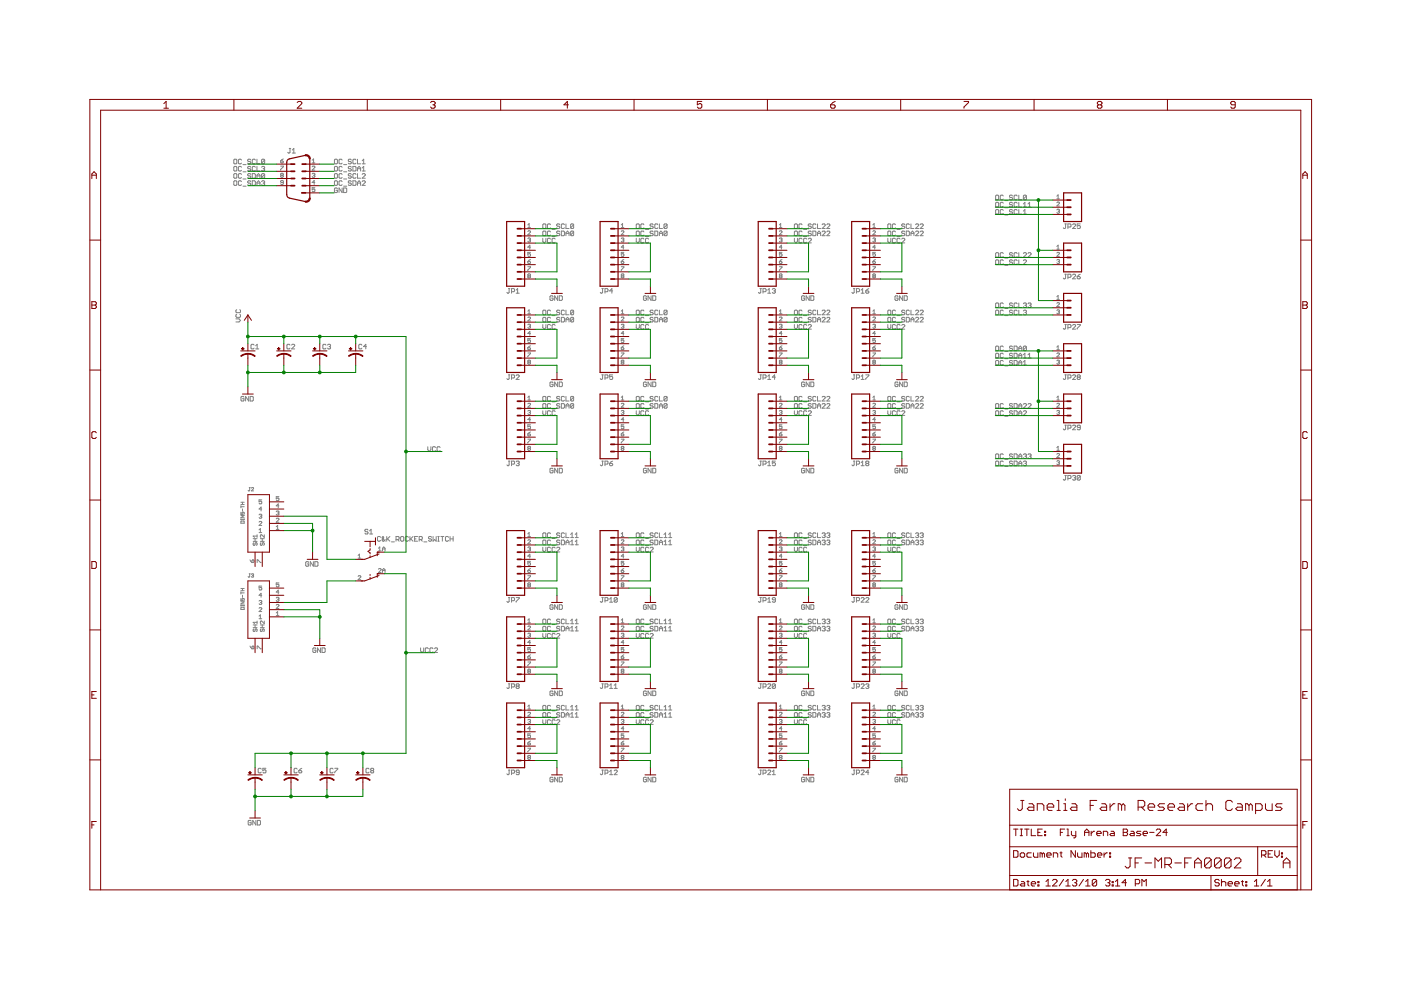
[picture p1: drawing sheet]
<svg xmlns="http://www.w3.org/2000/svg" width="297mm" height="210mm" viewBox="0 0 297 210" stroke-linecap="round" stroke-linejoin="round" font-family="sans-serif">
<g fill="#808080" stroke="#808080" stroke-width=".21">
<path d="M117.1 62.7l.2 .2z"/>
<path d="M116.8 62.7h.3z"/>
<path d="M116.8 62.7l-.2 .2z"/>
<path d="M116.6 62.9v.6z"/>
<path d="M116.6 63.5l.2 .2z"/>
<path d="M116.8 63.7h.3z"/>
<path d="M117.1 63.7l.2-.2z"/>
<path d="M117.3 63.2v.3z"/>
<path d="M116.9 63.2h.4z"/>
<path d="M117.6 62.7v1z"/>
<path d="M117.6 62.7l.6 1z"/>
<path d="M118.2 62.7v1z"/>
<path d="M118.6 62.7v1z"/>
<path d="M118.6 63.7h.5z"/>
<path d="M119.1 63.7l.1-.2z"/>
<path d="M119.2 62.9v.6z"/>
<path d="M119.1 62.7l.1 .2z"/>
<path d="M118.6 62.7h.5z"/>
<path d="M170.4 62.7l.2 .2z"/>
<path d="M170.1 62.7h.3z"/>
<path d="M170.1 62.7l-.2 .2z"/>
<path d="M169.9 62.9v.6z"/>
<path d="M169.9 63.5l.2 .2z"/>
<path d="M170.1 63.7h.3z"/>
<path d="M170.4 63.7l.2-.2z"/>
<path d="M170.6 63.2v.3z"/>
<path d="M170.3 63.2h.3z"/>
<path d="M170.9 62.7v1z"/>
<path d="M170.9 62.7l.7 1z"/>
<path d="M171.6 62.7v1z"/>
<path d="M171.9 62.7v1z"/>
<path d="M171.9 63.7h.5z"/>
<path d="M172.5 63.5l-.1 .2z"/>
<path d="M172.5 62.9v.6z"/>
<path d="M172.4 62.7l.1 .2z"/>
<path d="M171.9 62.7h.5z"/>
<path d="M117.1 81l.2 .2z"/>
<path d="M116.8 81h.3z"/>
<path d="M116.8 81l-.2 .2z"/>
<path d="M116.6 81.2v.6z"/>
<path d="M116.6 81.8l.2 .2z"/>
<path d="M116.8 82h.3z"/>
<path d="M117.1 82l.2-.2z"/>
<path d="M117.3 81.5v.3z"/>
<path d="M116.9 81.5h.4z"/>
<path d="M117.6 81v1z"/>
<path d="M117.6 81l.6 1z"/>
<path d="M118.2 81v1z"/>
<path d="M118.6 81v1z"/>
<path d="M118.6 82h.5z"/>
<path d="M119.1 82l.1-.2z"/>
<path d="M119.2 81.2v.6z"/>
<path d="M119.1 81l.1 .2z"/>
<path d="M118.6 81h.5z"/>
<path d="M170.4 81l.2 .2z"/>
<path d="M170.1 81h.3z"/>
<path d="M170.1 81l-.2 .2z"/>
<path d="M169.9 81.2v.6z"/>
<path d="M169.9 81.8l.2 .2z"/>
<path d="M170.1 82h.3z"/>
<path d="M170.4 82l.2-.2z"/>
<path d="M170.6 81.5v.3z"/>
<path d="M170.3 81.5h.3z"/>
<path d="M170.9 81v1z"/>
<path d="M170.9 81l.7 1z"/>
<path d="M171.6 81v1z"/>
<path d="M171.9 81v1z"/>
<path d="M171.9 82h.5z"/>
<path d="M172.5 81.8l-.1 .2z"/>
<path d="M172.5 81.2v.6z"/>
<path d="M172.4 81l.1 .2z"/>
<path d="M171.9 81h.5z"/>
<path d="M117.1 99.3l.2 .1z"/>
<path d="M116.8 99.3h.3z"/>
<path d="M116.6 99.4l.2-.1z"/>
<path d="M116.6 99.4v.7z"/>
<path d="M116.6 100.1l.2 .2z"/>
<path d="M116.8 100.3h.3z"/>
<path d="M117.1 100.3l.2-.2z"/>
<path d="M117.3 99.8v.3z"/>
<path d="M116.9 99.8h.4z"/>
<path d="M117.6 99.3v1z"/>
<path d="M117.6 99.3l.6 1z"/>
<path d="M118.2 99.3v1z"/>
<path d="M118.6 99.3v1z"/>
<path d="M118.6 100.3h.5z"/>
<path d="M119.1 100.3l.1-.2z"/>
<path d="M119.2 99.4v.7z"/>
<path d="M119.1 99.3l.1 .1z"/>
<path d="M118.6 99.3h.5z"/>
<path d="M170.4 99.3l.2 .1z"/>
<path d="M170.1 99.3h.3z"/>
<path d="M170.1 99.3l-.2 .1z"/>
<path d="M169.9 99.4v.7z"/>
<path d="M169.9 100.1l.2 .2z"/>
<path d="M170.1 100.3h.3z"/>
<path d="M170.4 100.3l.2-.2z"/>
<path d="M170.6 99.8v.3z"/>
<path d="M170.3 99.8h.3z"/>
<path d="M170.9 99.3v1z"/>
<path d="M170.9 99.3l.7 1z"/>
<path d="M171.6 99.3v1z"/>
<path d="M171.9 99.3v1z"/>
<path d="M171.9 100.3h.5z"/>
<path d="M172.5 100.1l-.1 .2z"/>
<path d="M172.5 99.4v.7z"/>
<path d="M172.4 99.3l.1 .1z"/>
<path d="M171.9 99.3h.5z"/>
<path d="M117.1 128.2l.2 .2z"/>
<path d="M116.8 128.2h.3z"/>
<path d="M116.6 128.4l.2-.2z"/>
<path d="M116.6 128.4v.7z"/>
<path d="M116.6 129.1l.2 .1z"/>
<path d="M116.8 129.2h.3z"/>
<path d="M117.1 129.2l.2-.1z"/>
<path d="M117.3 128.7v.4z"/>
<path d="M116.9 128.7h.4z"/>
<path d="M117.6 128.2v1z"/>
<path d="M117.6 128.2l.6 1z"/>
<path d="M118.2 128.2v1z"/>
<path d="M118.6 128.2v1z"/>
<path d="M118.6 129.2h.5z"/>
<path d="M119.1 129.2l.1-.1z"/>
<path d="M119.2 128.4v.7z"/>
<path d="M119.1 128.2l.1 .2z"/>
<path d="M118.6 128.2h.5z"/>
<path d="M170.4 128.2l.2 .2z"/>
<path d="M170.1 128.2h.3z"/>
<path d="M170.1 128.2l-.2 .2z"/>
<path d="M169.9 128.4v.7z"/>
<path d="M169.9 129.1l.2 .1z"/>
<path d="M170.1 129.2h.3z"/>
<path d="M170.4 129.2l.2-.1z"/>
<path d="M170.6 128.7v.4z"/>
<path d="M170.3 128.7h.3z"/>
<path d="M170.9 128.2v1z"/>
<path d="M170.9 128.2l.7 1z"/>
<path d="M171.6 128.2v1z"/>
<path d="M171.9 128.2v1z"/>
<path d="M171.9 129.2h.5z"/>
<path d="M172.4 129.2l.1-.1z"/>
<path d="M172.5 128.4v.7z"/>
<path d="M172.4 128.2l.1 .2z"/>
<path d="M171.9 128.2h.5z"/>
<path d="M117.1 146.5l.2 .2z"/>
<path d="M116.8 146.5h.3z"/>
<path d="M116.8 146.5l-.2 .2z"/>
<path d="M116.6 146.7v.6z"/>
<path d="M116.6 147.3l.2 .2z"/>
<path d="M116.8 147.5h.3z"/>
<path d="M117.1 147.5l.2-.2z"/>
<path d="M117.3 147v.3z"/>
<path d="M116.9 147h.4z"/>
<path d="M117.6 146.5v1z"/>
<path d="M117.6 146.5l.6 1z"/>
<path d="M118.2 146.5v1z"/>
<path d="M118.6 146.5v1z"/>
<path d="M118.6 147.5h.5z"/>
<path d="M119.1 147.5l.1-.2z"/>
<path d="M119.2 146.7v.6z"/>
<path d="M119.1 146.5l.1 .2z"/>
<path d="M118.6 146.5h.5z"/>
<path d="M170.4 146.5l.2 .2z"/>
<path d="M170.1 146.5h.3z"/>
<path d="M170.1 146.5l-.2 .2z"/>
<path d="M169.9 146.7v.6z"/>
<path d="M169.9 147.3l.2 .2z"/>
<path d="M170.1 147.5h.3z"/>
<path d="M170.4 147.5l.2-.2z"/>
<path d="M170.6 147v.3z"/>
<path d="M170.3 147h.3z"/>
<path d="M170.9 146.5v1z"/>
<path d="M170.9 146.5l.7 1z"/>
<path d="M171.6 146.5v1z"/>
<path d="M171.9 146.5v1z"/>
<path d="M171.9 147.5h.5z"/>
<path d="M172.4 147.5l.1-.2z"/>
<path d="M172.5 146.7v.6z"/>
<path d="M172.4 146.5l.1 .2z"/>
<path d="M171.9 146.5h.5z"/>
<path d="M117.1 164.8l.2 .2z"/>
<path d="M116.8 164.8h.3z"/>
<path d="M116.8 164.8l-.2 .2z"/>
<path d="M116.6 165v.6z"/>
<path d="M116.6 165.6l.2 .2z"/>
<path d="M116.8 165.8h.3z"/>
<path d="M117.1 165.8l.2-.2z"/>
<path d="M117.3 165.3v.3z"/>
<path d="M116.9 165.3h.4z"/>
<path d="M117.6 164.8v1z"/>
<path d="M117.6 164.8l.6 1z"/>
<path d="M118.2 164.8v1z"/>
<path d="M118.6 164.8v1z"/>
<path d="M118.6 165.8h.5z"/>
<path d="M119.1 165.8l.1-.2z"/>
<path d="M119.2 165v.6z"/>
<path d="M119.1 164.8l.1 .2z"/>
<path d="M118.6 164.8h.5z"/>
<path d="M170.4 164.8l.2 .2z"/>
<path d="M170.1 164.8h.3z"/>
<path d="M170.1 164.8l-.2 .2z"/>
<path d="M169.9 165v.6z"/>
<path d="M169.9 165.6l.2 .2z"/>
<path d="M170.1 165.8h.3z"/>
<path d="M170.4 165.8l.2-.2z"/>
<path d="M170.6 165.3v.3z"/>
<path d="M170.3 165.3h.3z"/>
<path d="M170.9 164.8v1z"/>
<path d="M170.9 164.8l.7 1z"/>
<path d="M171.6 164.8v1z"/>
<path d="M171.9 164.8v1z"/>
<path d="M171.9 165.8h.5z"/>
<path d="M172.5 165.6l-.1 .2z"/>
<path d="M172.5 165v.6z"/>
<path d="M172.4 164.8l.1 .2z"/>
<path d="M171.9 164.8h.5z"/>
<path d="M51.1 110.9h.7z"/>
<path d="M51.8 110.6v.3z"/>
<path d="M51.7 110.5l.1 .1z"/>
<path d="M51.2 110.5h.5z"/>
<path d="M51.2 110.5l-.1 .1z"/>
<path d="M51.1 110.6v.3z"/>
<path d="M51.8 110v.2z"/>
<path d="M51.1 110.1h.7z"/>
<path d="M51.1 110v.2z"/>
<path d="M51.1 109.8h.7z"/>
<path d="M51.1 109.8l.7-.5z"/>
<path d="M51.1 109.3h.7z"/>
<path d="M51.1 108.6v.5z"/>
<path d="M51.1 109.1h.3z"/>
<path d="M51.3 108.8l.1 .3z"/>
<path d="M51.3 108.7v.1z"/>
<path d="M51.3 108.7l.1-.1z"/>
<path d="M51.4 108.6h.3z"/>
<path d="M51.7 108.6l.1 .1z"/>
<path d="M51.8 108.7v.2z"/>
<path d="M51.8 108.9l-.1 .2z"/>
<path d="M51.4 107.9v.5z"/>
<path d="M51.1 107.4h.7z"/>
<path d="M51.1 107.2v.5z"/>
<path d="M51.1 107h.7z"/>
<path d="M51.4 106.5v.5z"/>
<path d="M51.1 106.5h.7z"/>
<path d="M65.3 119.1l.1 .2z"/>
<path d="M65 119.1h.3z"/>
<path d="M65 119.1l-.2 .2z"/>
<path d="M64.8 119.3v.6z"/>
<path d="M64.8 119.9l.2 .2z"/>
<path d="M65 120.1h.3z"/>
<path d="M65.3 120.1l.1-.2z"/>
<path d="M65.4 119.6v.3z"/>
<path d="M65.1 119.6h.3z"/>
<path d="M65.8 119.1v1z"/>
<path d="M65.8 119.1l.6 1z"/>
<path d="M66.4 119.1v1z"/>
<path d="M66.8 119.1v1z"/>
<path d="M66.8 120.1h.4z"/>
<path d="M67.2 120.1l.2-.2z"/>
<path d="M67.4 119.3v.6z"/>
<path d="M67.2 119.1l.2 .2z"/>
<path d="M66.8 119.1h.4z"/>
<path d="M50 68.3h.7z"/>
<path d="M50.7 68.3l.3-.4z"/>
<path d="M50.7 67.6l.3 .3z"/>
<path d="M50 67.6h.7z"/>
<path d="M50 66.8l.2-.2z"/>
<path d="M50 66.8v.3z"/>
<path d="M50 67.1l.2 .2z"/>
<path d="M50.2 67.3h.6z"/>
<path d="M51 67.1l-.2 .2z"/>
<path d="M51 66.8v.3z"/>
<path d="M50.8 66.6l.2 .2z"/>
<path d="M50 65.8l.2-.1z"/>
<path d="M50 65.8v.3z"/>
<path d="M50 66.1l.2 .2z"/>
<path d="M50.2 66.3h.6z"/>
<path d="M50.8 66.3l.2-.2z"/>
<path d="M51 65.8v.3z"/>
<path d="M50.8 65.7l.2 .1z"/>
<path d="M51.6 84.1l.1 .1z"/>
<path d="M51.2 84.1h.4z"/>
<path d="M51.2 84.1l-.1 .1z"/>
<path d="M51.1 84.2v.7z"/>
<path d="M51.1 84.9l.1 .1z"/>
<path d="M51.2 85h.4z"/>
<path d="M51.7 84.9l-.1 .1z"/>
<path d="M51.7 84.5v.4z"/>
<path d="M51.4 84.5h.3z"/>
<path d="M52.1 84.1v.9z"/>
<path d="M52.1 84.1l.6 .9z"/>
<path d="M52.7 84.1v.9z"/>
<path d="M53 84.1v.9z"/>
<path d="M53 85h.5z"/>
<path d="M53.7 84.9l-.2 .1z"/>
<path d="M53.7 84.2v.7z"/>
<path d="M53.5 84.1l.2 .1z"/>
<path d="M53 84.1h.5z"/>
<path d="M51.1 129.2h.7z"/>
<path d="M51.8 128.9v.3z"/>
<path d="M51.7 128.8l.1 .1z"/>
<path d="M51.2 128.8h.5z"/>
<path d="M51.2 128.8l-.1 .1z"/>
<path d="M51.1 128.9v.3z"/>
<path d="M51.8 128.3v.2z"/>
<path d="M51.1 128.4h.7z"/>
<path d="M51.1 128.3v.2z"/>
<path d="M51.1 128.1h.7z"/>
<path d="M51.1 128.1l.7-.5z"/>
<path d="M51.1 127.6h.7z"/>
<path d="M51.1 126.9v.5z"/>
<path d="M51.1 127.4h.3z"/>
<path d="M51.3 127.1l.1 .3z"/>
<path d="M51.3 127v.1z"/>
<path d="M51.3 127l.1-.1z"/>
<path d="M51.4 126.9h.3z"/>
<path d="M51.7 126.9l.1 .1z"/>
<path d="M51.8 127v.2z"/>
<path d="M51.8 127.2l-.1 .2z"/>
<path d="M51.4 126.2v.5z"/>
<path d="M51.1 125.7h.7z"/>
<path d="M51.1 125.5v.4z"/>
<path d="M51.1 125.2h.7z"/>
<path d="M51.4 124.8v.4z"/>
<path d="M51.1 124.8h.7z"/>
<path d="M66.8 137.4l.2 .1z"/>
<path d="M66.5 137.4h.3z"/>
<path d="M66.5 137.4l-.2 .1z"/>
<path d="M66.3 137.5v.7z"/>
<path d="M66.3 138.2l.2 .1z"/>
<path d="M66.5 138.3h.3z"/>
<path d="M66.8 138.3l.2-.1z"/>
<path d="M67 137.9v.3z"/>
<path d="M66.7 137.9h.3z"/>
<path d="M67.3 137.4v.9z"/>
<path d="M67.3 137.4l.7 .9z"/>
<path d="M68 137.4v.9z"/>
<path d="M68.3 137.4v.9z"/>
<path d="M68.3 138.3h.5z"/>
<path d="M68.8 138.3l.1-.1z"/>
<path d="M68.9 137.5v.7z"/>
<path d="M68.8 137.4l.1 .1z"/>
<path d="M68.3 137.4h.5z"/>
<path d="M136.9 62.7l.2 .2z"/>
<path d="M136.6 62.7h.3z"/>
<path d="M136.6 62.7l-.2 .2z"/>
<path d="M136.4 62.9v.6z"/>
<path d="M136.4 63.5l.2 .2z"/>
<path d="M136.6 63.7h.3z"/>
<path d="M136.9 63.7l.2-.2z"/>
<path d="M137.1 63.2v.3z"/>
<path d="M136.7 63.2h.4z"/>
<path d="M137.4 62.7v1z"/>
<path d="M137.4 62.7l.6 1z"/>
<path d="M138 62.7v1z"/>
<path d="M138.4 62.7v1z"/>
<path d="M138.4 63.7h.5z"/>
<path d="M138.9 63.7l.1-.2z"/>
<path d="M139 62.9v.6z"/>
<path d="M138.9 62.7l.1 .2z"/>
<path d="M138.4 62.7h.5z"/>
<path d="M136.9 81l.2 .2z"/>
<path d="M136.6 81h.3z"/>
<path d="M136.6 81l-.2 .2z"/>
<path d="M136.4 81.2v.6z"/>
<path d="M136.4 81.8l.2 .2z"/>
<path d="M136.6 82h.3z"/>
<path d="M136.9 82l.2-.2z"/>
<path d="M137.1 81.5v.3z"/>
<path d="M136.7 81.5h.4z"/>
<path d="M137.4 81v1z"/>
<path d="M137.4 81l.6 1z"/>
<path d="M138 81v1z"/>
<path d="M138.4 81v1z"/>
<path d="M138.4 82h.5z"/>
<path d="M138.9 82l.1-.2z"/>
<path d="M139 81.2v.6z"/>
<path d="M138.9 81l.1 .2z"/>
<path d="M138.4 81h.5z"/>
<path d="M136.9 99.3l.2 .1z"/>
<path d="M136.6 99.3h.3z"/>
<path d="M136.4 99.4l.2-.1z"/>
<path d="M136.4 99.4v.7z"/>
<path d="M136.4 100.1l.2 .2z"/>
<path d="M136.6 100.3h.3z"/>
<path d="M136.9 100.3l.2-.2z"/>
<path d="M137.1 99.8v.3z"/>
<path d="M136.7 99.8h.4z"/>
<path d="M137.4 99.3v1z"/>
<path d="M137.4 99.3l.6 1z"/>
<path d="M138 99.3v1z"/>
<path d="M138.4 99.3v1z"/>
<path d="M138.4 100.3h.5z"/>
<path d="M138.9 100.3l.1-.2z"/>
<path d="M139 99.4v.7z"/>
<path d="M138.9 99.3l.1 .1z"/>
<path d="M138.4 99.3h.5z"/>
<path d="M136.9 128.2l.2 .2z"/>
<path d="M136.6 128.2h.3z"/>
<path d="M136.6 128.2l-.2 .2z"/>
<path d="M136.4 128.4v.7z"/>
<path d="M136.4 129.1l.2 .1z"/>
<path d="M136.6 129.2h.3z"/>
<path d="M136.9 129.2l.2-.1z"/>
<path d="M137.1 128.7v.4z"/>
<path d="M136.7 128.7h.4z"/>
<path d="M137.4 128.2v1z"/>
<path d="M137.4 128.2l.6 1z"/>
<path d="M138 128.2v1z"/>
<path d="M138.4 128.2v1z"/>
<path d="M138.4 129.2h.5z"/>
<path d="M138.9 129.2l.1-.1z"/>
<path d="M139 128.4v.7z"/>
<path d="M138.9 128.2l.1 .2z"/>
<path d="M138.4 128.2h.5z"/>
<path d="M136.9 146.5l.2 .2z"/>
<path d="M136.6 146.5h.3z"/>
<path d="M136.6 146.5l-.2 .2z"/>
<path d="M136.4 146.7v.6z"/>
<path d="M136.4 147.3l.2 .2z"/>
<path d="M136.6 147.5h.3z"/>
<path d="M136.9 147.5l.2-.2z"/>
<path d="M137.1 147v.3z"/>
<path d="M136.7 147h.4z"/>
<path d="M137.4 146.5v1z"/>
<path d="M137.4 146.5l.6 1z"/>
<path d="M138 146.5v1z"/>
<path d="M138.4 146.5v1z"/>
<path d="M138.4 147.5h.5z"/>
<path d="M138.9 147.5l.1-.2z"/>
<path d="M139 146.7v.6z"/>
<path d="M138.9 146.5l.1 .2z"/>
<path d="M138.4 146.5h.5z"/>
<path d="M136.9 164.8l.2 .2z"/>
<path d="M136.6 164.8h.3z"/>
<path d="M136.6 164.8l-.2 .2z"/>
<path d="M136.4 165v.6z"/>
<path d="M136.4 165.6l.2 .2z"/>
<path d="M136.6 165.8h.3z"/>
<path d="M136.9 165.8l.2-.2z"/>
<path d="M137.1 165.3v.3z"/>
<path d="M136.7 165.3h.4z"/>
<path d="M137.4 164.8v1z"/>
<path d="M137.4 164.8l.6 1z"/>
<path d="M138 164.8v1z"/>
<path d="M138.4 164.8v1z"/>
<path d="M138.4 165.8h.5z"/>
<path d="M138.9 165.8l.1-.2z"/>
<path d="M139 165v.6z"/>
<path d="M138.9 164.8l.1 .2z"/>
<path d="M138.4 164.8h.5z"/>
<path d="M190.2 62.7l.2 .2z"/>
<path d="M189.9 62.7h.3z"/>
<path d="M189.9 62.7l-.1 .2z"/>
<path d="M189.8 62.9v.6z"/>
<path d="M189.8 63.5l.1 .2z"/>
<path d="M189.9 63.7h.3z"/>
<path d="M190.4 63.5l-.2 .2z"/>
<path d="M190.4 63.2v.3z"/>
<path d="M190.1 63.2h.3z"/>
<path d="M190.7 62.7v1z"/>
<path d="M190.7 62.7l.7 1z"/>
<path d="M191.4 62.7v1z"/>
<path d="M191.7 62.7v1z"/>
<path d="M191.7 63.7h.5z"/>
<path d="M192.4 63.5l-.2 .2z"/>
<path d="M192.4 62.9v.6z"/>
<path d="M192.2 62.7l.2 .2z"/>
<path d="M191.7 62.7h.5z"/>
<path d="M190.2 81l.2 .2z"/>
<path d="M189.9 81h.3z"/>
<path d="M189.9 81l-.1 .2z"/>
<path d="M189.8 81.2v.6z"/>
<path d="M189.8 81.8l.1 .2z"/>
<path d="M189.9 82h.3z"/>
<path d="M190.4 81.8l-.2 .2z"/>
<path d="M190.4 81.5v.3z"/>
<path d="M190.1 81.5h.3z"/>
<path d="M190.7 81v1z"/>
<path d="M190.7 81l.7 1z"/>
<path d="M191.4 81v1z"/>
<path d="M191.7 81v1z"/>
<path d="M191.7 82h.5z"/>
<path d="M192.4 81.8l-.2 .2z"/>
<path d="M192.4 81.2v.6z"/>
<path d="M192.2 81l.2 .2z"/>
<path d="M191.7 81h.5z"/>
<path d="M190.2 99.3l.2 .1z"/>
<path d="M189.9 99.3h.3z"/>
<path d="M189.9 99.3l-.1 .1z"/>
<path d="M189.8 99.4v.7z"/>
<path d="M189.8 100.1l.1 .2z"/>
<path d="M189.9 100.3h.3z"/>
<path d="M190.4 100.1l-.2 .2z"/>
<path d="M190.4 99.8v.3z"/>
<path d="M190.1 99.8h.3z"/>
<path d="M190.7 99.3v1z"/>
<path d="M190.7 99.3l.7 1z"/>
<path d="M191.4 99.3v1z"/>
<path d="M191.7 99.3v1z"/>
<path d="M191.7 100.3h.5z"/>
<path d="M192.4 100.1l-.2 .2z"/>
<path d="M192.4 99.4v.7z"/>
<path d="M192.2 99.3l.2 .1z"/>
<path d="M191.7 99.3h.5z"/>
<path d="M190.2 128.2l.2 .2z"/>
<path d="M189.9 128.2h.3z"/>
<path d="M189.9 128.2l-.1 .2z"/>
<path d="M189.8 128.4v.7z"/>
<path d="M189.8 129.1l.1 .1z"/>
<path d="M189.9 129.2h.3z"/>
<path d="M190.2 129.2l.2-.1z"/>
<path d="M190.4 128.7v.4z"/>
<path d="M190.1 128.7h.3z"/>
<path d="M190.7 128.2v1z"/>
<path d="M190.7 128.2l.7 1z"/>
<path d="M191.4 128.2v1z"/>
<path d="M191.7 128.2v1z"/>
<path d="M191.7 129.2h.5z"/>
<path d="M192.2 129.2l.2-.1z"/>
<path d="M192.4 128.4v.7z"/>
<path d="M192.2 128.2l.2 .2z"/>
<path d="M191.7 128.2h.5z"/>
<path d="M190.2 146.5l.2 .2z"/>
<path d="M189.9 146.5h.3z"/>
<path d="M189.9 146.5l-.1 .2z"/>
<path d="M189.8 146.7v.6z"/>
<path d="M189.8 147.3l.1 .2z"/>
<path d="M189.9 147.5h.3z"/>
<path d="M190.2 147.5l.2-.2z"/>
<path d="M190.4 147v.3z"/>
<path d="M190.1 147h.3z"/>
<path d="M190.7 146.5v1z"/>
<path d="M190.7 146.5l.7 1z"/>
<path d="M191.4 146.5v1z"/>
<path d="M191.7 146.5v1z"/>
<path d="M191.7 147.5h.5z"/>
<path d="M192.2 147.5l.2-.2z"/>
<path d="M192.4 146.7v.6z"/>
<path d="M192.2 146.5l.2 .2z"/>
<path d="M191.7 146.5h.5z"/>
<path d="M190.2 164.8l.2 .2z"/>
<path d="M189.9 164.8h.3z"/>
<path d="M189.9 164.8l-.1 .2z"/>
<path d="M189.8 165v.6z"/>
<path d="M189.8 165.6l.1 .2z"/>
<path d="M189.9 165.8h.3z"/>
<path d="M190.4 165.6l-.2 .2z"/>
<path d="M190.4 165.3v.3z"/>
<path d="M190.1 165.3h.3z"/>
<path d="M190.7 164.8v1z"/>
<path d="M190.7 164.8l.7 1z"/>
<path d="M191.4 164.8v1z"/>
<path d="M191.7 164.8v1z"/>
<path d="M191.7 165.8h.5z"/>
<path d="M192.4 165.6l-.2 .2z"/>
<path d="M192.4 165v.6z"/>
<path d="M192.2 164.8l.2 .2z"/>
<path d="M191.7 164.8h.5z"/>
<path d="M53.1 173.9l.2 .2z"/>
<path d="M52.8 173.9h.3z"/>
<path d="M52.8 173.9l-.2 .2z"/>
<path d="M52.6 174.1v.6z"/>
<path d="M52.6 174.7l.2 .2z"/>
<path d="M52.8 174.9h.3z"/>
<path d="M53.3 174.7l-.2 .2z"/>
<path d="M53.3 174.4v.3z"/>
<path d="M52.9 174.4h.4z"/>
<path d="M53.6 173.9v1z"/>
<path d="M53.6 173.9l.6 1z"/>
<path d="M54.2 173.9v1z"/>
<path d="M54.6 173.9v1z"/>
<path d="M54.6 174.9h.5z"/>
<path d="M55.1 174.9l.1-.2z"/>
<path d="M55.2 174.1v.6z"/>
<path d="M55.1 173.9l.1 .2z"/>
<path d="M54.6 173.9h.5z"/>
<path d="M80.5 113.7l.2 .2z"/>
<path d="M80.2 113.7h.3z"/>
<path d="M80.2 113.7l-.2 .2z"/>
<path d="M80 113.9v.7z"/>
<path d="M80 114.6l.2 .1z"/>
<path d="M80.2 114.7h.3z"/>
<path d="M80.5 114.7l.2-.1z"/>
<path d="M81.3 114.7l.4-.3z"/>
<path d="M81.2 114.7h.1z"/>
<path d="M81 114.6l.2 .1z"/>
<path d="M81 114.4v.2z"/>
<path d="M81.3 114.1l-.3 .3z"/>
<path d="M81.3 113.9v.2z"/>
<path d="M81.2 113.7l.1 .2z"/>
<path d="M81.2 113.7l-.2 .2z"/>
<path d="M81 113.9v.2z"/>
<path d="M81 114.1l.7 .6z"/>
<path d="M82 113.7v1z"/>
<path d="M82 114.4l.7-.7z"/>
<path d="M82.2 114.3l.5 .4z"/>
<path d="M83 114.9h.6z"/>
<path d="M84 113.7v1z"/>
<path d="M84 113.7h.5z"/>
<path d="M84.5 113.7l.1 .2z"/>
<path d="M84.6 113.9v.4z"/>
<path d="M84.5 114.4l.1-.1z"/>
<path d="M84 114.4h.5z"/>
<path d="M84.3 114.4l.3 .3z"/>
<path d="M85.1 113.7h.3z"/>
<path d="M85.1 113.7l-.2 .2z"/>
<path d="M84.9 113.9v.7z"/>
<path d="M84.9 114.6l.2 .1z"/>
<path d="M85.1 114.7h.3z"/>
<path d="M85.4 114.7l.2-.1z"/>
<path d="M85.6 113.9v.7z"/>
<path d="M85.4 113.7l.2 .2z"/>
<path d="M86.4 113.7l.2 .2z"/>
<path d="M86.1 113.7h.3z"/>
<path d="M86.1 113.7l-.2 .2z"/>
<path d="M85.9 113.9v.7z"/>
<path d="M85.9 114.6l.2 .1z"/>
<path d="M86.1 114.7h.3z"/>
<path d="M86.4 114.7l.2-.1z"/>
<path d="M86.9 113.7v1z"/>
<path d="M87.6 113.7l-.7 .7z"/>
<path d="M87.1 114.3l.5 .4z"/>
<path d="M87.9 113.7h.6z"/>
<path d="M87.9 113.7v1z"/>
<path d="M87.9 114.7h.6z"/>
<path d="M87.9 114.3h.3z"/>
<path d="M88.9 113.7v1z"/>
<path d="M88.9 113.7h.5z"/>
<path d="M89.4 113.7l.1 .2z"/>
<path d="M89.5 113.9v.4z"/>
<path d="M89.4 114.4l.1-.1z"/>
<path d="M88.9 114.4h.5z"/>
<path d="M89.2 114.4l.3 .3z"/>
<path d="M89.9 114.9h.6z"/>
<path d="M91.3 113.7l.2 .2z"/>
<path d="M91 113.7h.3z"/>
<path d="M91 113.7l-.2 .2z"/>
<path d="M90.8 113.9v.2z"/>
<path d="M90.8 114.1l.2 .2z"/>
<path d="M91 114.3h.3z"/>
<path d="M91.3 114.3l.2 .1z"/>
<path d="M91.5 114.4v.2z"/>
<path d="M91.3 114.7l.2-.1z"/>
<path d="M91 114.7h.3z"/>
<path d="M90.8 114.6l.2 .1z"/>
<path d="M91.8 113.7v1z"/>
<path d="M91.8 114.7l.4-.3z"/>
<path d="M92.2 114.4l.3 .3z"/>
<path d="M92.5 113.7v1z"/>
<path d="M92.8 114.7h.3z"/>
<path d="M93 113.7v1z"/>
<path d="M92.8 113.7h.3z"/>
<path d="M93.8 113.7v1z"/>
<path d="M93.5 113.7h.6z"/>
<path d="M94.9 113.7l.2 .2z"/>
<path d="M94.6 113.7h.3z"/>
<path d="M94.6 113.7l-.2 .2z"/>
<path d="M94.4 113.9v.7z"/>
<path d="M94.4 114.6l.2 .1z"/>
<path d="M94.6 114.7h.3z"/>
<path d="M94.9 114.7l.2-.1z"/>
<path d="M95.4 113.7v1z"/>
<path d="M95.4 114.3h.7z"/>
<path d="M96.1 113.7v1z"/>
<path d="M112.2 47.4l-.3 .3z"/>
<path d="M112.2 47.4v.9z"/>
<path d="M111.9 48.3h.6z"/>
<path d="M111.9 49.8h.6z"/>
<path d="M111.9 49.8l.6-.6z"/>
<path d="M112.5 49.1v.1z"/>
<path d="M112.3 48.9l.2 .2z"/>
<path d="M112.1 48.9h.2z"/>
<path d="M112.1 48.9l-.2 .2z"/>
<path d="M111.9 50.6l.2-.1z"/>
<path d="M112.1 50.5h.2z"/>
<path d="M112.3 50.5l.2 .1z"/>
<path d="M112.5 50.6v.1z"/>
<path d="M112.5 50.7l-.2 .2z"/>
<path d="M112.2 50.9h.1z"/>
<path d="M112.3 50.9l.2 .1z"/>
<path d="M112.5 51v.2z"/>
<path d="M112.5 51.2l-.2 .1z"/>
<path d="M112.1 51.3h.2z"/>
<path d="M111.9 51.2l.2 .1z"/>
<path d="M112.3 52v.8z"/>
<path d="M112.3 52l-.4 .4z"/>
<path d="M111.9 52.4h.6z"/>
<path d="M111.9 53.5h.6z"/>
<path d="M111.9 53.5v.4z"/>
<path d="M111.9 53.9l.3-.1z"/>
<path d="M112.2 53.8h.1z"/>
<path d="M112.3 53.8l.2 .1z"/>
<path d="M112.5 53.9v.3z"/>
<path d="M112.5 54.2l-.2 .2z"/>
<path d="M112.1 54.4h.2z"/>
<path d="M111.9 54.2l.2 .2z"/>
<path d="M107.5 62l.1 .2z"/>
<path d="M107.6 62.2h.2z"/>
<path d="M107.9 62l-.1 .2z"/>
<path d="M107.9 61.2v.8z"/>
<path d="M107.8 61.2h.3z"/>
<path d="M108.5 61.2v1z"/>
<path d="M108.5 61.2h.4z"/>
<path d="M108.9 61.2l.2 .2z"/>
<path d="M109.1 61.4v.3z"/>
<path d="M109.1 61.7l-.2 .1z"/>
<path d="M108.5 61.8h.4z"/>
<path d="M109.4 61.5l.3-.3z"/>
<path d="M109.7 61.2v1z"/>
<path d="M109.4 62.2h.7z"/>
<path d="M112.2 55.2l.3-.2z"/>
<path d="M112.2 55.2l-.3 .3z"/>
<path d="M111.9 55.5v.2z"/>
<path d="M111.9 55.7l.2 .2z"/>
<path d="M112.1 55.9h.2z"/>
<path d="M112.3 55.9l.2-.2z"/>
<path d="M112.5 55.6v.1z"/>
<path d="M112.3 55.5l.2 .1z"/>
<path d="M111.9 55.5h.4z"/>
<path d="M111.9 56.6h.6z"/>
<path d="M112.5 56.6v.1z"/>
<path d="M112.5 56.7l-.6 .6z"/>
<path d="M111.9 57.3v.1z"/>
<path d="M111.9 58.2l.2-.1z"/>
<path d="M112.1 58.1h.2z"/>
<path d="M112.3 58.1l.2 .1z"/>
<path d="M112.5 58.2v.2z"/>
<path d="M112.5 58.4l-.2 .1z"/>
<path d="M112.3 58.5l.2 .1z"/>
<path d="M112.5 58.6v.2z"/>
<path d="M112.3 58.9l.2-.1z"/>
<path d="M112.1 58.9h.2z"/>
<path d="M111.9 58.8l.2 .1z"/>
<path d="M111.9 58.6v.2z"/>
<path d="M111.9 58.6l.2-.1z"/>
<path d="M111.9 58.4l.2 .1z"/>
<path d="M111.9 58.2v.2z"/>
<path d="M112.1 58.5h.2z"/>
<path d="M111.9 66l.3-.3z"/>
<path d="M112.2 65.7v.8z"/>
<path d="M111.9 66.5h.6z"/>
<path d="M111.9 68h.6z"/>
<path d="M111.9 68l.6-.5z"/>
<path d="M112.5 67.4v.1z"/>
<path d="M112.3 67.2l.2 .2z"/>
<path d="M112.1 67.2h.2z"/>
<path d="M111.9 67.4l.2-.2z"/>
<path d="M111.9 68.9l.2-.2z"/>
<path d="M112.1 68.7h.2z"/>
<path d="M112.3 68.7l.2 .2z"/>
<path d="M112.5 68.9v.1z"/>
<path d="M112.3 69.2l.2-.2z"/>
<path d="M112.2 69.2h.1z"/>
<path d="M112.3 69.2l.2 .1z"/>
<path d="M112.5 69.3v.1z"/>
<path d="M112.3 69.6l.2-.2z"/>
<path d="M112.1 69.6h.2z"/>
<path d="M111.9 69.4l.2 .2z"/>
<path d="M112.3 70.3v.8z"/>
<path d="M112.3 70.3l-.4 .4z"/>
<path d="M111.9 70.7h.6z"/>
<path d="M111.9 71.8h.6z"/>
<path d="M111.9 71.8v.4z"/>
<path d="M111.9 72.2l.3-.1z"/>
<path d="M112.2 72.1h.1z"/>
<path d="M112.3 72.1l.2 .1z"/>
<path d="M112.5 72.2v.3z"/>
<path d="M112.3 72.6l.2-.1z"/>
<path d="M112.1 72.6h.2z"/>
<path d="M111.9 72.5l.2 .1z"/>
<path d="M107.5 80.3l.1 .2z"/>
<path d="M107.6 80.5h.2z"/>
<path d="M107.9 80.3l-.1 .2z"/>
<path d="M107.9 79.5v.8z"/>
<path d="M107.8 79.5h.3z"/>
<path d="M108.5 79.5v1z"/>
<path d="M108.5 79.5h.4z"/>
<path d="M108.9 79.5l.2 .1z"/>
<path d="M109.1 79.6v.4z"/>
<path d="M109.1 80l-.2 .1z"/>
<path d="M108.5 80.1h.4z"/>
<path d="M109.4 80.5h.7z"/>
<path d="M109.4 80.5l.7-.7z"/>
<path d="M110.1 79.6v.2z"/>
<path d="M109.9 79.5l.2 .1z"/>
<path d="M109.6 79.5h.3z"/>
<path d="M109.6 79.5l-.2 .1z"/>
<path d="M112.2 73.4l.3-.1z"/>
<path d="M112.2 73.4l-.3 .3z"/>
<path d="M111.9 73.7v.3z"/>
<path d="M111.9 74l.2 .1z"/>
<path d="M112.1 74.1h.2z"/>
<path d="M112.3 74.1l.2-.1z"/>
<path d="M112.5 73.9v.1z"/>
<path d="M112.3 73.7l.2 .2z"/>
<path d="M111.9 73.7h.4z"/>
<path d="M111.9 74.8h.6z"/>
<path d="M112.5 74.8v.2z"/>
<path d="M112.5 75l-.6 .5z"/>
<path d="M111.9 75.5v.2z"/>
<path d="M111.9 76.5l.2-.1z"/>
<path d="M112.1 76.4h.2z"/>
<path d="M112.3 76.4l.2 .1z"/>
<path d="M112.5 76.5v.1z"/>
<path d="M112.3 76.8l.2-.2z"/>
<path d="M112.3 76.8l.2 .1z"/>
<path d="M112.5 76.9v.2z"/>
<path d="M112.3 77.2l.2-.1z"/>
<path d="M112.1 77.2h.2z"/>
<path d="M111.9 77.1l.2 .1z"/>
<path d="M111.9 76.9v.2z"/>
<path d="M111.9 76.9l.2-.1z"/>
<path d="M111.9 76.6l.2 .2z"/>
<path d="M111.9 76.5v.1z"/>
<path d="M112.1 76.8h.2z"/>
<path d="M111.9 84.3l.3-.3z"/>
<path d="M112.2 84v.8z"/>
<path d="M111.9 84.8h.6z"/>
<path d="M111.9 86.3h.6z"/>
<path d="M111.9 86.3l.6-.5z"/>
<path d="M112.5 85.6v.2z"/>
<path d="M112.3 85.5l.2 .1z"/>
<path d="M112.1 85.5h.2z"/>
<path d="M111.9 85.6l.2-.1z"/>
<path d="M111.9 87.2l.2-.2z"/>
<path d="M112.1 87h.2z"/>
<path d="M112.3 87l.2 .2z"/>
<path d="M112.5 87.2v.1z"/>
<path d="M112.3 87.4l.2-.1z"/>
<path d="M112.2 87.4h.1z"/>
<path d="M112.3 87.4l.2 .2z"/>
<path d="M112.5 87.6v.1z"/>
<path d="M112.3 87.9l.2-.2z"/>
<path d="M112.1 87.9h.2z"/>
<path d="M111.9 87.7l.2 .2z"/>
<path d="M112.3 88.6v.8z"/>
<path d="M111.9 89l.4-.4z"/>
<path d="M111.9 89h.6z"/>
<path d="M111.9 90.1h.6z"/>
<path d="M111.9 90.1v.4z"/>
<path d="M111.9 90.5l.3-.1z"/>
<path d="M112.2 90.4h.1z"/>
<path d="M112.3 90.4l.2 .1z"/>
<path d="M112.5 90.5v.3z"/>
<path d="M112.3 90.9l.2-.1z"/>
<path d="M112.1 90.9h.2z"/>
<path d="M111.9 90.8l.2 .1z"/>
<path d="M107.5 98.6l.1 .1z"/>
<path d="M107.6 98.7h.2z"/>
<path d="M107.9 98.6l-.1 .1z"/>
<path d="M107.9 97.8v.8z"/>
<path d="M107.8 97.8h.3z"/>
<path d="M108.5 97.8v.9z"/>
<path d="M108.5 97.8h.4z"/>
<path d="M108.9 97.8l.2 .1z"/>
<path d="M109.1 97.9v.4z"/>
<path d="M109.1 98.3l-.2 .1z"/>
<path d="M108.5 98.4h.4z"/>
<path d="M109.4 97.9l.2-.1z"/>
<path d="M109.6 97.8h.3z"/>
<path d="M109.9 97.8l.2 .1z"/>
<path d="M110.1 97.9v.2z"/>
<path d="M110.1 98.1l-.2 .2z"/>
<path d="M109.7 98.3h.2z"/>
<path d="M109.9 98.3l.2 .1z"/>
<path d="M110.1 98.4v.2z"/>
<path d="M110.1 98.6l-.2 .1z"/>
<path d="M109.6 98.7h.3z"/>
<path d="M109.4 98.6l.2 .1z"/>
<path d="M112.2 91.7l.3-.1z"/>
<path d="M112.2 91.7l-.3 .3z"/>
<path d="M111.9 92v.3z"/>
<path d="M111.9 92.3l.2 .1z"/>
<path d="M112.1 92.4h.2z"/>
<path d="M112.3 92.4l.2-.1z"/>
<path d="M112.5 92.2v.1z"/>
<path d="M112.3 92l.2 .2z"/>
<path d="M111.9 92h.4z"/>
<path d="M111.9 93.1h.6z"/>
<path d="M112.5 93.1v.2z"/>
<path d="M111.9 93.8l.6-.5z"/>
<path d="M111.9 93.8v.2z"/>
<path d="M111.9 94.8l.2-.2z"/>
<path d="M112.1 94.6h.2z"/>
<path d="M112.3 94.6l.2 .2z"/>
<path d="M112.5 94.8v.1z"/>
<path d="M112.3 95.1l.2-.2z"/>
<path d="M112.3 95.1l.2 .1z"/>
<path d="M112.5 95.2v.1z"/>
<path d="M112.5 95.3l-.2 .2z"/>
<path d="M112.1 95.5h.2z"/>
<path d="M111.9 95.3l.2 .2z"/>
<path d="M111.9 95.2v.1z"/>
<path d="M111.9 95.2l.2-.1z"/>
<path d="M111.9 94.9l.2 .2z"/>
<path d="M111.9 94.8v.1z"/>
<path d="M112.1 95.1h.2z"/>
<path d="M111.9 113.2l.3-.3z"/>
<path d="M112.2 112.9v.9z"/>
<path d="M111.9 113.8h.6z"/>
<path d="M111.9 115.3h.6z"/>
<path d="M111.9 115.3l.6-.6z"/>
<path d="M112.5 114.6v.1z"/>
<path d="M112.3 114.4l.2 .2z"/>
<path d="M112.1 114.4h.2z"/>
<path d="M112.1 114.4l-.2 .2z"/>
<path d="M111.9 116.1l.2-.1z"/>
<path d="M112.1 116h.2z"/>
<path d="M112.3 116l.2 .1z"/>
<path d="M112.5 116.1v.1z"/>
<path d="M112.5 116.2l-.2 .2z"/>
<path d="M112.2 116.4h.1z"/>
<path d="M112.3 116.4l.2 .1z"/>
<path d="M112.5 116.5v.2z"/>
<path d="M112.5 116.7l-.2 .1z"/>
<path d="M112.1 116.8h.2z"/>
<path d="M111.9 116.7l.2 .1z"/>
<path d="M112.3 117.5v.8z"/>
<path d="M112.3 117.5l-.4 .4z"/>
<path d="M111.9 117.9h.6z"/>
<path d="M111.9 119h.6z"/>
<path d="M111.9 119v.4z"/>
<path d="M111.9 119.4l.3-.1z"/>
<path d="M112.2 119.3h.1z"/>
<path d="M112.3 119.3l.2 .1z"/>
<path d="M112.5 119.4v.3z"/>
<path d="M112.5 119.7l-.2 .2z"/>
<path d="M112.1 119.9h.2z"/>
<path d="M111.9 119.7l.2 .2z"/>
<path d="M107.5 127.5l.1 .2z"/>
<path d="M107.6 127.7h.2z"/>
<path d="M107.8 127.7l.1-.2z"/>
<path d="M107.9 126.7v.8z"/>
<path d="M107.8 126.7h.3z"/>
<path d="M108.5 126.7v1z"/>
<path d="M108.5 126.7h.4z"/>
<path d="M108.9 126.7l.2 .2z"/>
<path d="M109.1 126.9v.3z"/>
<path d="M109.1 127.2l-.2 .2z"/>
<path d="M108.5 127.4h.4z"/>
<path d="M109.4 126.7h.7z"/>
<path d="M110.1 126.7v.2z"/>
<path d="M110.1 126.9l-.7 .6z"/>
<path d="M109.4 127.5v.2z"/>
<path d="M112.2 120.7l.3-.2z"/>
<path d="M112.2 120.7l-.3 .3z"/>
<path d="M111.9 121v.2z"/>
<path d="M111.9 121.2l.2 .2z"/>
<path d="M112.1 121.4h.2z"/>
<path d="M112.3 121.4l.2-.2z"/>
<path d="M112.5 121.1v.1z"/>
<path d="M112.3 121l.2 .1z"/>
<path d="M111.9 121h.4z"/>
<path d="M111.9 122.1h.6z"/>
<path d="M112.5 122.1v.1z"/>
<path d="M111.9 122.8l.6-.6z"/>
<path d="M111.9 122.8v.1z"/>
<path d="M111.9 123.7l.2-.1z"/>
<path d="M112.1 123.6h.2z"/>
<path d="M112.3 123.6l.2 .1z"/>
<path d="M112.5 123.7v.2z"/>
<path d="M112.5 123.9l-.2 .1z"/>
<path d="M112.3 124l.2 .2z"/>
<path d="M112.5 124.2v.1z"/>
<path d="M112.5 124.3l-.2 .1z"/>
<path d="M112.1 124.4h.2z"/>
<path d="M111.9 124.3l.2 .1z"/>
<path d="M111.9 124.2v.1z"/>
<path d="M111.9 124.2l.2-.2z"/>
<path d="M111.9 123.9l.2 .1z"/>
<path d="M111.9 123.7v.2z"/>
<path d="M112.1 124h.2z"/>
<path d="M111.9 131.5l.3-.3z"/>
<path d="M112.2 131.2v.9z"/>
<path d="M111.9 132.1h.6z"/>
<path d="M111.9 133.6h.6z"/>
<path d="M111.9 133.6l.6-.6z"/>
<path d="M112.5 132.9v.1z"/>
<path d="M112.3 132.7l.2 .2z"/>
<path d="M112.1 132.7h.2z"/>
<path d="M112.1 132.7l-.2 .2z"/>
<path d="M111.9 134.4l.2-.1z"/>
<path d="M112.1 134.3h.2z"/>
<path d="M112.3 134.3l.2 .1z"/>
<path d="M112.5 134.4v.1z"/>
<path d="M112.5 134.5l-.2 .2z"/>
<path d="M112.2 134.7h.1z"/>
<path d="M112.3 134.7l.2 .1z"/>
<path d="M112.5 134.8v.2z"/>
<path d="M112.5 135l-.2 .1z"/>
<path d="M112.1 135.1h.2z"/>
<path d="M111.9 135l.2 .1z"/>
<path d="M112.3 135.8v.8z"/>
<path d="M112.3 135.8l-.4 .4z"/>
<path d="M111.9 136.2h.6z"/>
<path d="M111.9 137.3h.6z"/>
<path d="M111.9 137.3v.4z"/>
<path d="M111.9 137.7l.3-.1z"/>
<path d="M112.2 137.6h.1z"/>
<path d="M112.3 137.6l.2 .1z"/>
<path d="M112.5 137.7v.3z"/>
<path d="M112.5 138l-.2 .2z"/>
<path d="M112.1 138.2h.2z"/>
<path d="M111.9 138l.2 .2z"/>
<path d="M107.5 145.8l.1 .2z"/>
<path d="M107.6 146h.2z"/>
<path d="M107.8 146l.1-.2z"/>
<path d="M107.9 145v.8z"/>
<path d="M107.8 145h.3z"/>
<path d="M108.5 145v1z"/>
<path d="M108.5 145h.4z"/>
<path d="M108.9 145l.2 .2z"/>
<path d="M109.1 145.2v.3z"/>
<path d="M109.1 145.5l-.2 .1z"/>
<path d="M108.5 145.6h.4z"/>
<path d="M109.4 145.2l.2-.2z"/>
<path d="M109.6 145h.3z"/>
<path d="M109.9 145l.2 .2z"/>
<path d="M110.1 145.2v.1z"/>
<path d="M110.1 145.3l-.2 .2z"/>
<path d="M109.9 145.5l.2 .1z"/>
<path d="M110.1 145.6v.2z"/>
<path d="M109.9 146l.2-.2z"/>
<path d="M109.6 146h.3z"/>
<path d="M109.4 145.8l.2 .2z"/>
<path d="M109.4 145.6v.2z"/>
<path d="M109.4 145.6l.2-.1z"/>
<path d="M109.4 145.3l.2 .2z"/>
<path d="M109.4 145.2v.1z"/>
<path d="M109.6 145.5h.3z"/>
<path d="M112.2 139l.3-.2z"/>
<path d="M112.2 139l-.3 .3z"/>
<path d="M111.9 139.3v.2z"/>
<path d="M111.9 139.5l.2 .2z"/>
<path d="M112.1 139.7h.2z"/>
<path d="M112.3 139.7l.2-.2z"/>
<path d="M112.5 139.4v.1z"/>
<path d="M112.3 139.3l.2 .1z"/>
<path d="M111.9 139.3h.4z"/>
<path d="M111.9 140.4h.6z"/>
<path d="M112.5 140.4v.1z"/>
<path d="M111.9 141.1l.6-.6z"/>
<path d="M111.9 141.1v.1z"/>
<path d="M111.9 142l.2-.1z"/>
<path d="M112.1 141.9h.2z"/>
<path d="M112.3 141.9l.2 .1z"/>
<path d="M112.5 142v.2z"/>
<path d="M112.5 142.2l-.2 .1z"/>
<path d="M112.3 142.3l.2 .1z"/>
<path d="M112.5 142.4v.2z"/>
<path d="M112.5 142.6l-.2 .1z"/>
<path d="M112.1 142.7h.2z"/>
<path d="M111.9 142.6l.2 .1z"/>
<path d="M111.9 142.4v.2z"/>
<path d="M111.9 142.4l.2-.1z"/>
<path d="M111.9 142.2l.2 .1z"/>
<path d="M111.9 142v.2z"/>
<path d="M112.1 142.3h.2z"/>
<path d="M111.9 149.8l.3-.3z"/>
<path d="M112.2 149.5v.8z"/>
<path d="M111.9 150.3h.6z"/>
<path d="M111.9 151.8h.6z"/>
<path d="M111.9 151.8l.6-.5z"/>
<path d="M112.5 151.1v.2z"/>
<path d="M112.3 151l.2 .1z"/>
<path d="M112.1 151h.2z"/>
<path d="M111.9 151.1l.2-.1z"/>
<path d="M111.9 152.7l.2-.2z"/>
<path d="M112.1 152.5h.2z"/>
<path d="M112.3 152.5l.2 .2z"/>
<path d="M112.5 152.7v.1z"/>
<path d="M112.5 152.8l-.2 .2z"/>
<path d="M112.2 153h.1z"/>
<path d="M112.3 153l.2 .1z"/>
<path d="M112.5 153.1v.1z"/>
<path d="M112.3 153.4l.2-.2z"/>
<path d="M112.1 153.4h.2z"/>
<path d="M111.9 153.2l.2 .2z"/>
<path d="M112.3 154.1v.8z"/>
<path d="M112.3 154.1l-.4 .4z"/>
<path d="M111.9 154.5h.6z"/>
<path d="M111.9 155.6h.6z"/>
<path d="M111.9 155.6v.4z"/>
<path d="M111.9 156l.3-.1z"/>
<path d="M112.2 155.9h.1z"/>
<path d="M112.3 155.9l.2 .1z"/>
<path d="M112.5 156v.3z"/>
<path d="M112.3 156.4l.2-.1z"/>
<path d="M112.1 156.4h.2z"/>
<path d="M111.9 156.3l.2 .1z"/>
<path d="M107.5 164.1l.1 .2z"/>
<path d="M107.6 164.3h.2z"/>
<path d="M107.9 164.1l-.1 .2z"/>
<path d="M107.9 163.3v.8z"/>
<path d="M107.8 163.3h.3z"/>
<path d="M108.5 163.3v1z"/>
<path d="M108.5 163.3h.4z"/>
<path d="M108.9 163.3l.2 .1z"/>
<path d="M109.1 163.4v.4z"/>
<path d="M109.1 163.8l-.2 .1z"/>
<path d="M108.5 163.9h.4z"/>
<path d="M109.4 164.1l.2 .2z"/>
<path d="M109.6 164.3h.3z"/>
<path d="M109.9 164.3l.2-.2z"/>
<path d="M110.1 163.4v.7z"/>
<path d="M109.9 163.3l.2 .1z"/>
<path d="M109.6 163.3h.3z"/>
<path d="M109.6 163.3l-.2 .1z"/>
<path d="M109.4 163.4v.2z"/>
<path d="M109.4 163.6l.2 .2z"/>
<path d="M109.6 163.8h.5z"/>
<path d="M112.2 157.2l.3-.1z"/>
<path d="M112.2 157.2l-.3 .3z"/>
<path d="M111.9 157.5v.3z"/>
<path d="M111.9 157.8l.2 .1z"/>
<path d="M112.1 157.9h.2z"/>
<path d="M112.3 157.9l.2-.1z"/>
<path d="M112.5 157.7v.1z"/>
<path d="M112.3 157.5l.2 .2z"/>
<path d="M111.9 157.5h.4z"/>
<path d="M111.9 158.6h.6z"/>
<path d="M112.5 158.6v.2z"/>
<path d="M112.5 158.8l-.6 .5z"/>
<path d="M111.9 159.3v.2z"/>
<path d="M111.9 160.3l.2-.1z"/>
<path d="M112.1 160.2h.2z"/>
<path d="M112.3 160.2l.2 .1z"/>
<path d="M112.5 160.3v.1z"/>
<path d="M112.5 160.4l-.2 .2z"/>
<path d="M112.3 160.6l.2 .1z"/>
<path d="M112.5 160.7v.2z"/>
<path d="M112.3 161l.2-.1z"/>
<path d="M112.1 161h.2z"/>
<path d="M111.9 160.9l.2 .1z"/>
<path d="M111.9 160.7v.2z"/>
<path d="M111.9 160.7l.2-.1z"/>
<path d="M111.9 160.4l.2 .2z"/>
<path d="M111.9 160.3v.1z"/>
<path d="M112.1 160.6h.2z"/>
<path d="M165.2 47.7l.3-.3z"/>
<path d="M165.5 47.4v.9z"/>
<path d="M165.2 48.3h.6z"/>
<path d="M165.2 49.8h.6z"/>
<path d="M165.8 49.2l-.6 .6z"/>
<path d="M165.8 49.1v.1z"/>
<path d="M165.7 48.9l.1 .2z"/>
<path d="M165.4 48.9h.3z"/>
<path d="M165.4 48.9l-.2 .2z"/>
<path d="M165.4 50.5l-.2 .1z"/>
<path d="M165.4 50.5h.3z"/>
<path d="M165.7 50.5l.1 .1z"/>
<path d="M165.8 50.6v.1z"/>
<path d="M165.8 50.7l-.1 .2z"/>
<path d="M165.5 50.9h.2z"/>
<path d="M165.7 50.9l.1 .1z"/>
<path d="M165.8 51v.2z"/>
<path d="M165.8 51.2l-.1 .1z"/>
<path d="M165.4 51.3h.3z"/>
<path d="M165.2 51.2l.2 .1z"/>
<path d="M165.7 52v.8z"/>
<path d="M165.7 52l-.5 .4z"/>
<path d="M165.2 52.4h.6z"/>
<path d="M165.2 53.5h.6z"/>
<path d="M165.2 53.5v.4z"/>
<path d="M165.2 53.9l.3-.1z"/>
<path d="M165.5 53.8h.2z"/>
<path d="M165.7 53.8l.1 .1z"/>
<path d="M165.8 53.9v.3z"/>
<path d="M165.8 54.2l-.1 .2z"/>
<path d="M165.4 54.4h.3z"/>
<path d="M165.2 54.2l.2 .2z"/>
<path d="M160.8 62l.2 .2z"/>
<path d="M161 62.2h.1z"/>
<path d="M161.3 62l-.2 .2z"/>
<path d="M161.3 61.2v.8z"/>
<path d="M161.1 61.2h.4z"/>
<path d="M161.8 61.2v1z"/>
<path d="M161.8 61.2h.5z"/>
<path d="M162.3 61.2l.1 .2z"/>
<path d="M162.4 61.4v.3z"/>
<path d="M162.4 61.7l-.1 .1z"/>
<path d="M161.8 61.8h.5z"/>
<path d="M162.8 61.5l.3-.3z"/>
<path d="M163.1 61.2v1z"/>
<path d="M162.8 62.2h.6z"/>
<path d="M163.7 61.4l.2-.2z"/>
<path d="M163.9 61.2h.3z"/>
<path d="M164.2 61.2l.2 .2z"/>
<path d="M164.4 61.4v.1z"/>
<path d="M164.4 61.5l-.2 .2z"/>
<path d="M164.1 61.7h.1z"/>
<path d="M164.2 61.7l.2 .1z"/>
<path d="M164.4 61.8v.2z"/>
<path d="M164.4 62l-.2 .2z"/>
<path d="M163.9 62.2h.3z"/>
<path d="M163.7 62l.2 .2z"/>
<path d="M165.5 55.2l.3-.2z"/>
<path d="M165.5 55.2l-.3 .3z"/>
<path d="M165.2 55.5v.2z"/>
<path d="M165.2 55.7l.2 .2z"/>
<path d="M165.4 55.9h.3z"/>
<path d="M165.8 55.7l-.1 .2z"/>
<path d="M165.8 55.6v.1z"/>
<path d="M165.7 55.5l.1 .1z"/>
<path d="M165.2 55.5h.5z"/>
<path d="M165.2 56.6h.6z"/>
<path d="M165.8 56.6v.1z"/>
<path d="M165.8 56.7l-.6 .6z"/>
<path d="M165.2 57.3v.1z"/>
<path d="M165.2 58.2l.2-.1z"/>
<path d="M165.4 58.1h.3z"/>
<path d="M165.7 58.1l.1 .1z"/>
<path d="M165.8 58.2v.2z"/>
<path d="M165.8 58.4l-.1 .1z"/>
<path d="M165.7 58.5l.1 .1z"/>
<path d="M165.8 58.6v.2z"/>
<path d="M165.8 58.8l-.1 .1z"/>
<path d="M165.4 58.9h.3z"/>
<path d="M165.2 58.8l.2 .1z"/>
<path d="M165.2 58.6v.2z"/>
<path d="M165.2 58.6l.2-.1z"/>
<path d="M165.2 58.4l.2 .1z"/>
<path d="M165.2 58.2v.2z"/>
<path d="M165.4 58.5h.3z"/>
<path d="M165.5 65.7l-.3 .3z"/>
<path d="M165.5 65.7v.8z"/>
<path d="M165.2 66.5h.6z"/>
<path d="M165.2 68h.6z"/>
<path d="M165.2 68l.6-.5z"/>
<path d="M165.8 67.4v.1z"/>
<path d="M165.7 67.2l.1 .2z"/>
<path d="M165.4 67.2h.3z"/>
<path d="M165.4 67.2l-.2 .2z"/>
<path d="M165.2 68.9l.2-.2z"/>
<path d="M165.4 68.7h.3z"/>
<path d="M165.7 68.7l.1 .2z"/>
<path d="M165.8 68.9v.1z"/>
<path d="M165.8 69l-.1 .2z"/>
<path d="M165.5 69.2h.2z"/>
<path d="M165.7 69.2l.1 .1z"/>
<path d="M165.8 69.3v.1z"/>
<path d="M165.7 69.6l.1-.2z"/>
<path d="M165.4 69.6h.3z"/>
<path d="M165.2 69.4l.2 .2z"/>
<path d="M165.7 70.3v.8z"/>
<path d="M165.7 70.3l-.5 .4z"/>
<path d="M165.2 70.7h.6z"/>
<path d="M165.2 71.8h.6z"/>
<path d="M165.2 71.8v.4z"/>
<path d="M165.2 72.2l.3-.1z"/>
<path d="M165.5 72.1h.2z"/>
<path d="M165.7 72.1l.1 .1z"/>
<path d="M165.8 72.2v.3z"/>
<path d="M165.7 72.6l.1-.1z"/>
<path d="M165.4 72.6h.3z"/>
<path d="M165.2 72.5l.2 .1z"/>
<path d="M160.8 80.3l.2 .2z"/>
<path d="M161 80.5h.1z"/>
<path d="M161.3 80.3l-.2 .2z"/>
<path d="M161.3 79.5v.8z"/>
<path d="M161.1 79.5h.4z"/>
<path d="M161.8 79.5v1z"/>
<path d="M161.8 79.5h.5z"/>
<path d="M162.3 79.5l.1 .1z"/>
<path d="M162.4 79.6v.4z"/>
<path d="M162.3 80.1l.1-.1z"/>
<path d="M161.8 80.1h.5z"/>
<path d="M162.8 79.8l.3-.3z"/>
<path d="M163.1 79.5v1z"/>
<path d="M162.8 80.5h.6z"/>
<path d="M164.2 79.5v1z"/>
<path d="M164.2 79.5l-.5 .5z"/>
<path d="M163.7 80h.7z"/>
<path d="M165.5 73.4l.3-.1z"/>
<path d="M165.5 73.4l-.3 .3z"/>
<path d="M165.2 73.7v.3z"/>
<path d="M165.2 74l.2 .1z"/>
<path d="M165.4 74.1h.3z"/>
<path d="M165.7 74.1l.1-.1z"/>
<path d="M165.8 73.9v.1z"/>
<path d="M165.7 73.7l.1 .2z"/>
<path d="M165.2 73.7h.5z"/>
<path d="M165.2 74.8h.6z"/>
<path d="M165.8 74.8v.2z"/>
<path d="M165.8 75l-.6 .5z"/>
<path d="M165.2 75.5v.2z"/>
<path d="M165.2 76.5l.2-.1z"/>
<path d="M165.4 76.4h.3z"/>
<path d="M165.7 76.4l.1 .1z"/>
<path d="M165.8 76.5v.1z"/>
<path d="M165.8 76.6l-.1 .2z"/>
<path d="M165.7 76.8l.1 .1z"/>
<path d="M165.8 76.9v.2z"/>
<path d="M165.7 77.2l.1-.1z"/>
<path d="M165.4 77.2h.3z"/>
<path d="M165.2 77.1l.2 .1z"/>
<path d="M165.2 76.9v.2z"/>
<path d="M165.4 76.8l-.2 .1z"/>
<path d="M165.2 76.6l.2 .2z"/>
<path d="M165.2 76.5v.1z"/>
<path d="M165.4 76.8h.3z"/>
<path d="M165.2 84.3l.3-.3z"/>
<path d="M165.5 84v.8z"/>
<path d="M165.2 84.8h.6z"/>
<path d="M165.2 86.3h.6z"/>
<path d="M165.2 86.3l.6-.5z"/>
<path d="M165.8 85.6v.2z"/>
<path d="M165.7 85.5l.1 .1z"/>
<path d="M165.4 85.5h.3z"/>
<path d="M165.4 85.5l-.2 .1z"/>
<path d="M165.2 87.2l.2-.2z"/>
<path d="M165.4 87h.3z"/>
<path d="M165.7 87l.1 .2z"/>
<path d="M165.8 87.2v.1z"/>
<path d="M165.7 87.4l.1-.1z"/>
<path d="M165.5 87.4h.2z"/>
<path d="M165.7 87.4l.1 .2z"/>
<path d="M165.8 87.6v.1z"/>
<path d="M165.7 87.9l.1-.2z"/>
<path d="M165.4 87.9h.3z"/>
<path d="M165.2 87.7l.2 .2z"/>
<path d="M165.7 88.6v.8z"/>
<path d="M165.2 89l.5-.4z"/>
<path d="M165.2 89h.6z"/>
<path d="M165.2 90.1h.6z"/>
<path d="M165.2 90.1v.4z"/>
<path d="M165.2 90.5l.3-.1z"/>
<path d="M165.5 90.4h.2z"/>
<path d="M165.7 90.4l.1 .1z"/>
<path d="M165.8 90.5v.3z"/>
<path d="M165.8 90.8l-.1 .1z"/>
<path d="M165.4 90.9h.3z"/>
<path d="M165.2 90.8l.2 .1z"/>
<path d="M160.8 98.6l.2 .1z"/>
<path d="M161 98.7h.1z"/>
<path d="M161.1 98.7l.2-.1z"/>
<path d="M161.3 97.8v.8z"/>
<path d="M161.1 97.8h.4z"/>
<path d="M161.8 97.8v.9z"/>
<path d="M161.8 97.8h.5z"/>
<path d="M162.3 97.8l.1 .1z"/>
<path d="M162.4 97.9v.4z"/>
<path d="M162.3 98.4l.1-.1z"/>
<path d="M161.8 98.4h.5z"/>
<path d="M162.8 98.1l.3-.3z"/>
<path d="M163.1 97.8v.9z"/>
<path d="M162.8 98.7h.6z"/>
<path d="M163.7 97.8h.7z"/>
<path d="M163.7 97.8v.5z"/>
<path d="M163.7 98.3l.4-.2z"/>
<path d="M164.1 98.1h.1z"/>
<path d="M164.2 98.1l.2 .2z"/>
<path d="M164.4 98.3v.3z"/>
<path d="M164.4 98.6l-.2 .1z"/>
<path d="M163.9 98.7h.3z"/>
<path d="M163.7 98.6l.2 .1z"/>
<path d="M165.5 91.7l.3-.1z"/>
<path d="M165.5 91.7l-.3 .3z"/>
<path d="M165.2 92v.3z"/>
<path d="M165.2 92.3l.2 .1z"/>
<path d="M165.4 92.4h.3z"/>
<path d="M165.8 92.3l-.1 .1z"/>
<path d="M165.8 92.2v.1z"/>
<path d="M165.7 92l.1 .2z"/>
<path d="M165.2 92h.5z"/>
<path d="M165.2 93.1h.6z"/>
<path d="M165.8 93.1v.2z"/>
<path d="M165.2 93.8l.6-.5z"/>
<path d="M165.2 93.8v.2z"/>
<path d="M165.4 94.6l-.2 .2z"/>
<path d="M165.4 94.6h.3z"/>
<path d="M165.7 94.6l.1 .2z"/>
<path d="M165.8 94.8v.1z"/>
<path d="M165.7 95.1l.1-.2z"/>
<path d="M165.7 95.1l.1 .1z"/>
<path d="M165.8 95.2v.1z"/>
<path d="M165.8 95.3l-.1 .2z"/>
<path d="M165.4 95.5h.3z"/>
<path d="M165.2 95.3l.2 .2z"/>
<path d="M165.2 95.2v.1z"/>
<path d="M165.4 95.1l-.2 .1z"/>
<path d="M165.2 94.9l.2 .2z"/>
<path d="M165.2 94.8v.1z"/>
<path d="M165.4 95.1h.3z"/>
<path d="M165.2 113.2l.3-.3z"/>
<path d="M165.5 112.9v.9z"/>
<path d="M165.2 113.8h.6z"/>
<path d="M165.2 115.3h.6z"/>
<path d="M165.8 114.7l-.6 .6z"/>
<path d="M165.8 114.6v.1z"/>
<path d="M165.7 114.4l.1 .2z"/>
<path d="M165.4 114.4h.3z"/>
<path d="M165.4 114.4l-.2 .2z"/>
<path d="M165.4 116l-.2 .1z"/>
<path d="M165.4 116h.3z"/>
<path d="M165.7 116l.1 .1z"/>
<path d="M165.8 116.1v.1z"/>
<path d="M165.8 116.2l-.1 .2z"/>
<path d="M165.5 116.4h.2z"/>
<path d="M165.7 116.4l.1 .1z"/>
<path d="M165.8 116.5v.2z"/>
<path d="M165.8 116.7l-.1 .1z"/>
<path d="M165.4 116.8h.3z"/>
<path d="M165.2 116.7l.2 .1z"/>
<path d="M165.7 117.5v.8z"/>
<path d="M165.7 117.5l-.5 .4z"/>
<path d="M165.2 117.9h.6z"/>
<path d="M165.2 119h.6z"/>
<path d="M165.2 119v.4z"/>
<path d="M165.2 119.4l.3-.1z"/>
<path d="M165.5 119.3h.2z"/>
<path d="M165.7 119.3l.1 .1z"/>
<path d="M165.8 119.4v.3z"/>
<path d="M165.8 119.7l-.1 .2z"/>
<path d="M165.4 119.9h.3z"/>
<path d="M165.2 119.7l.2 .2z"/>
<path d="M160.8 127.5l.2 .2z"/>
<path d="M161 127.7h.1z"/>
<path d="M161.1 127.7l.2-.2z"/>
<path d="M161.3 126.7v.8z"/>
<path d="M161.1 126.7h.4z"/>
<path d="M161.8 126.7v1z"/>
<path d="M161.8 126.7h.5z"/>
<path d="M162.3 126.7l.1 .2z"/>
<path d="M162.4 126.9v.3z"/>
<path d="M162.4 127.2l-.1 .2z"/>
<path d="M161.8 127.4h.5z"/>
<path d="M163.1 126.7l-.3 .3z"/>
<path d="M163.1 126.7v1z"/>
<path d="M162.8 127.7h.6z"/>
<path d="M163.7 127.5l.2 .2z"/>
<path d="M163.9 127.7h.3z"/>
<path d="M164.2 127.7l.2-.2z"/>
<path d="M164.4 126.9v.6z"/>
<path d="M164.2 126.7l.2 .2z"/>
<path d="M163.9 126.7h.3z"/>
<path d="M163.9 126.7l-.2 .2z"/>
<path d="M163.7 126.9v.1z"/>
<path d="M163.7 127l.2 .2z"/>
<path d="M163.9 127.2h.5z"/>
<path d="M165.5 120.7l.3-.2z"/>
<path d="M165.5 120.7l-.3 .3z"/>
<path d="M165.2 121v.2z"/>
<path d="M165.2 121.2l.2 .2z"/>
<path d="M165.4 121.4h.3z"/>
<path d="M165.8 121.2l-.1 .2z"/>
<path d="M165.8 121.1v.1z"/>
<path d="M165.7 121l.1 .1z"/>
<path d="M165.2 121h.5z"/>
<path d="M165.2 122.1h.6z"/>
<path d="M165.8 122.1v.1z"/>
<path d="M165.8 122.2l-.6 .6z"/>
<path d="M165.2 122.8v.1z"/>
<path d="M165.4 123.6l-.2 .1z"/>
<path d="M165.4 123.6h.3z"/>
<path d="M165.7 123.6l.1 .1z"/>
<path d="M165.8 123.7v.2z"/>
<path d="M165.8 123.9l-.1 .1z"/>
<path d="M165.7 124l.1 .2z"/>
<path d="M165.8 124.2v.1z"/>
<path d="M165.8 124.3l-.1 .1z"/>
<path d="M165.4 124.4h.3z"/>
<path d="M165.2 124.3l.2 .1z"/>
<path d="M165.2 124.2v.1z"/>
<path d="M165.4 124l-.2 .2z"/>
<path d="M165.2 123.9l.2 .1z"/>
<path d="M165.2 123.7v.2z"/>
<path d="M165.4 124h.3z"/>
<path d="M165.2 131.5l.3-.3z"/>
<path d="M165.5 131.2v.9z"/>
<path d="M165.2 132.1h.6z"/>
<path d="M165.2 133.6h.6z"/>
<path d="M165.8 133l-.6 .6z"/>
<path d="M165.8 132.9v.1z"/>
<path d="M165.7 132.7l.1 .2z"/>
<path d="M165.4 132.7h.3z"/>
<path d="M165.4 132.7l-.2 .2z"/>
<path d="M165.4 134.3l-.2 .1z"/>
<path d="M165.4 134.3h.3z"/>
<path d="M165.7 134.3l.1 .1z"/>
<path d="M165.8 134.4v.1z"/>
<path d="M165.8 134.5l-.1 .2z"/>
<path d="M165.5 134.7h.2z"/>
<path d="M165.7 134.7l.1 .1z"/>
<path d="M165.8 134.8v.2z"/>
<path d="M165.8 135l-.1 .1z"/>
<path d="M165.4 135.1h.3z"/>
<path d="M165.2 135l.2 .1z"/>
<path d="M165.7 135.8v.8z"/>
<path d="M165.7 135.8l-.5 .4z"/>
<path d="M165.2 136.2h.6z"/>
<path d="M165.2 137.3h.6z"/>
<path d="M165.2 137.3v.4z"/>
<path d="M165.2 137.7l.3-.1z"/>
<path d="M165.5 137.6h.2z"/>
<path d="M165.7 137.6l.1 .1z"/>
<path d="M165.8 137.7v.3z"/>
<path d="M165.8 138l-.1 .2z"/>
<path d="M165.4 138.2h.3z"/>
<path d="M165.2 138l.2 .2z"/>
<path d="M160.8 145.8l.2 .2z"/>
<path d="M161 146h.1z"/>
<path d="M161.1 146l.2-.2z"/>
<path d="M161.3 145v.8z"/>
<path d="M161.1 145h.4z"/>
<path d="M161.8 145v1z"/>
<path d="M161.8 145h.5z"/>
<path d="M162.3 145l.1 .2z"/>
<path d="M162.4 145.2v.3z"/>
<path d="M162.4 145.5l-.1 .1z"/>
<path d="M161.8 145.6h.5z"/>
<path d="M162.8 146h.6z"/>
<path d="M163.4 145.3l-.6 .7z"/>
<path d="M163.4 145.2v.1z"/>
<path d="M163.3 145l.1 .2z"/>
<path d="M162.9 145h.4z"/>
<path d="M162.9 145l-.1 .2z"/>
<path d="M163.7 145.2v.6z"/>
<path d="M163.7 145.2l.2-.2z"/>
<path d="M163.9 145h.3z"/>
<path d="M164.2 145l.2 .2z"/>
<path d="M164.4 145.2v.6z"/>
<path d="M164.2 146l.2-.2z"/>
<path d="M163.9 146h.3z"/>
<path d="M163.7 145.8l.2 .2z"/>
<path d="M163.7 145.8l.7-.6z"/>
<path d="M165.5 139l.3-.2z"/>
<path d="M165.5 139l-.3 .3z"/>
<path d="M165.2 139.3v.2z"/>
<path d="M165.2 139.5l.2 .2z"/>
<path d="M165.4 139.7h.3z"/>
<path d="M165.8 139.5l-.1 .2z"/>
<path d="M165.8 139.4v.1z"/>
<path d="M165.7 139.3l.1 .1z"/>
<path d="M165.2 139.3h.5z"/>
<path d="M165.2 140.4h.6z"/>
<path d="M165.8 140.4v.1z"/>
<path d="M165.8 140.5l-.6 .6z"/>
<path d="M165.2 141.1v.1z"/>
<path d="M165.4 141.9l-.2 .1z"/>
<path d="M165.4 141.9h.3z"/>
<path d="M165.7 141.9l.1 .1z"/>
<path d="M165.8 142v.2z"/>
<path d="M165.8 142.2l-.1 .1z"/>
<path d="M165.7 142.3l.1 .1z"/>
<path d="M165.8 142.4v.2z"/>
<path d="M165.8 142.6l-.1 .1z"/>
<path d="M165.4 142.7h.3z"/>
<path d="M165.2 142.6l.2 .1z"/>
<path d="M165.2 142.4v.2z"/>
<path d="M165.2 142.4l.2-.1z"/>
<path d="M165.2 142.2l.2 .1z"/>
<path d="M165.2 142v.2z"/>
<path d="M165.4 142.3h.3z"/>
<path d="M165.2 149.8l.3-.3z"/>
<path d="M165.5 149.5v.8z"/>
<path d="M165.2 150.3h.6z"/>
<path d="M165.2 151.8h.6z"/>
<path d="M165.2 151.8l.6-.5z"/>
<path d="M165.8 151.1v.2z"/>
<path d="M165.7 151l.1 .1z"/>
<path d="M165.4 151h.3z"/>
<path d="M165.4 151l-.2 .1z"/>
<path d="M165.2 152.7l.2-.2z"/>
<path d="M165.4 152.5h.3z"/>
<path d="M165.7 152.5l.1 .2z"/>
<path d="M165.8 152.7v.1z"/>
<path d="M165.8 152.8l-.1 .2z"/>
<path d="M165.5 153h.2z"/>
<path d="M165.7 153l.1 .1z"/>
<path d="M165.8 153.1v.1z"/>
<path d="M165.7 153.4l.1-.2z"/>
<path d="M165.4 153.4h.3z"/>
<path d="M165.2 153.2l.2 .2z"/>
<path d="M165.7 154.1v.8z"/>
<path d="M165.7 154.1l-.5 .4z"/>
<path d="M165.2 154.5h.6z"/>
<path d="M165.2 155.6h.6z"/>
<path d="M165.2 155.6v.4z"/>
<path d="M165.2 156l.3-.1z"/>
<path d="M165.5 155.9h.2z"/>
<path d="M165.7 155.9l.1 .1z"/>
<path d="M165.8 156v.3z"/>
<path d="M165.8 156.3l-.1 .1z"/>
<path d="M165.4 156.4h.3z"/>
<path d="M165.2 156.3l.2 .1z"/>
<path d="M160.8 164.1l.2 .2z"/>
<path d="M161 164.3h.1z"/>
<path d="M161.3 164.1l-.2 .2z"/>
<path d="M161.3 163.3v.8z"/>
<path d="M161.1 163.3h.4z"/>
<path d="M161.8 163.3v1z"/>
<path d="M161.8 163.3h.5z"/>
<path d="M162.3 163.3l.1 .1z"/>
<path d="M162.4 163.4v.4z"/>
<path d="M162.4 163.8l-.1 .1z"/>
<path d="M161.8 163.9h.5z"/>
<path d="M162.8 164.3h.6z"/>
<path d="M163.4 163.6l-.6 .7z"/>
<path d="M163.4 163.4v.2z"/>
<path d="M163.3 163.3l.1 .1z"/>
<path d="M162.9 163.3h.4z"/>
<path d="M162.9 163.3l-.1 .1z"/>
<path d="M163.7 163.6l.4-.3z"/>
<path d="M164.1 163.3v1z"/>
<path d="M163.7 164.3h.7z"/>
<path d="M165.5 157.2l.3-.1z"/>
<path d="M165.5 157.2l-.3 .3z"/>
<path d="M165.2 157.5v.3z"/>
<path d="M165.2 157.8l.2 .1z"/>
<path d="M165.4 157.9h.3z"/>
<path d="M165.7 157.9l.1-.1z"/>
<path d="M165.8 157.7v.1z"/>
<path d="M165.7 157.5l.1 .2z"/>
<path d="M165.2 157.5h.5z"/>
<path d="M165.2 158.6h.6z"/>
<path d="M165.8 158.6v.2z"/>
<path d="M165.8 158.8l-.6 .5z"/>
<path d="M165.2 159.3v.2z"/>
<path d="M165.2 160.3l.2-.1z"/>
<path d="M165.4 160.2h.3z"/>
<path d="M165.7 160.2l.1 .1z"/>
<path d="M165.8 160.3v.1z"/>
<path d="M165.8 160.4l-.1 .2z"/>
<path d="M165.7 160.6l.1 .1z"/>
<path d="M165.8 160.7v.2z"/>
<path d="M165.7 161l.1-.1z"/>
<path d="M165.4 161h.3z"/>
<path d="M165.2 160.9l.2 .1z"/>
<path d="M165.2 160.7v.2z"/>
<path d="M165.2 160.7l.2-.1z"/>
<path d="M165.2 160.4l.2 .2z"/>
<path d="M165.2 160.3v.1z"/>
<path d="M165.4 160.6h.3z"/>
<path d="M66.2 34l.3-.3z"/>
<path d="M66.5 33.7v.8z"/>
<path d="M66.2 34.5h.6z"/>
<path d="M59.8 33.8l.3-.1z"/>
<path d="M59.8 33.8l-.3 .3z"/>
<path d="M59.5 34.1v.3z"/>
<path d="M59.5 34.4l.1 .1z"/>
<path d="M59.6 34.5h.3z"/>
<path d="M59.9 34.5l.2-.1z"/>
<path d="M60.1 34.3v.1z"/>
<path d="M59.9 34.1l.2 .2z"/>
<path d="M59.5 34.1h.4z"/>
<path d="M66.2 36.1h.6z"/>
<path d="M66.2 36.1l.6-.6z"/>
<path d="M66.8 35.4v.1z"/>
<path d="M66.6 35.2l.2 .2z"/>
<path d="M66.3 35.2h.3z"/>
<path d="M66.3 35.2l-.1 .2z"/>
<path d="M59.5 35.2h.6z"/>
<path d="M60.1 35.2v.2z"/>
<path d="M59.5 35.9l.6-.5z"/>
<path d="M59.5 35.9v.2z"/>
<path d="M66.2 36.9l.1-.2z"/>
<path d="M66.3 36.7h.3z"/>
<path d="M66.6 36.7l.2 .2z"/>
<path d="M66.8 36.9v.1z"/>
<path d="M66.8 37l-.2 .2z"/>
<path d="M66.5 37.2h.1z"/>
<path d="M66.6 37.2l.2 .1z"/>
<path d="M66.8 37.3v.1z"/>
<path d="M66.8 37.4l-.2 .2z"/>
<path d="M66.3 37.6h.3z"/>
<path d="M66.2 37.4l.1 .2z"/>
<path d="M59.5 36.9l.1-.2z"/>
<path d="M59.6 36.7h.3z"/>
<path d="M59.9 36.7l.2 .2z"/>
<path d="M60.1 36.9v.1z"/>
<path d="M59.9 37.2l.2-.2z"/>
<path d="M59.9 37.2l.2 .1z"/>
<path d="M60.1 37.3v.1z"/>
<path d="M60.1 37.4l-.2 .2z"/>
<path d="M59.6 37.6h.3z"/>
<path d="M59.5 37.4l.1 .2z"/>
<path d="M59.5 37.3v.1z"/>
<path d="M59.5 37.3l.1-.1z"/>
<path d="M59.5 37l.1 .2z"/>
<path d="M59.5 36.9v.1z"/>
<path d="M59.6 37.2h.3z"/>
<path d="M66.6 38.3v.8z"/>
<path d="M66.6 38.3l-.4 .4z"/>
<path d="M66.2 38.7h.6z"/>
<path d="M59.5 39l.1 .1z"/>
<path d="M59.6 39.1h.3z"/>
<path d="M59.9 39.1l.2-.1z"/>
<path d="M60.1 38.4v.6z"/>
<path d="M59.9 38.3l.2 .1z"/>
<path d="M59.6 38.3h.3z"/>
<path d="M59.6 38.3l-.1 .1z"/>
<path d="M59.5 38.4v.1z"/>
<path d="M59.5 38.5l.1 .2z"/>
<path d="M59.6 38.7h.5z"/>
<path d="M66.2 39.8h.6z"/>
<path d="M66.2 39.8v.4z"/>
<path d="M66.2 40.2l.3-.1z"/>
<path d="M66.5 40.1h.1z"/>
<path d="M66.6 40.1l.2 .1z"/>
<path d="M66.8 40.2v.3z"/>
<path d="M66.8 40.5l-.2 .1z"/>
<path d="M66.3 40.6h.3z"/>
<path d="M66.2 40.5l.1 .1z"/>
<path d="M61 32.3l.1 .1z"/>
<path d="M61.1 32.4h.2z"/>
<path d="M61.3 32.4l.2-.1z"/>
<path d="M61.5 31.5v.8z"/>
<path d="M61.3 31.5h.3z"/>
<path d="M62.3 31.5l-.3 .3z"/>
<path d="M62.3 31.5v.9z"/>
<path d="M62 32.4h.6z"/>
<path d="M54.9 106h.6z"/>
<path d="M54.9 106v.4z"/>
<path d="M54.9 106.4l.3-.1z"/>
<path d="M55.2 106.3h.1z"/>
<path d="M55.3 106.3l.2 .1z"/>
<path d="M55.5 106.4v.3z"/>
<path d="M55.5 106.7l-.2 .1z"/>
<path d="M55.1 106.8h.2z"/>
<path d="M54.9 106.7l.2 .1z"/>
<path d="M58.6 105.3h.5z"/>
<path d="M58.6 105.3v.4z"/>
<path d="M58.6 105.7l.3-.1z"/>
<path d="M58.9 105.6h.1z"/>
<path d="M59 105.6l.1 .1z"/>
<path d="M59.1 105.7v.3z"/>
<path d="M59.1 106l-.1 .1z"/>
<path d="M58.7 106.1h.3z"/>
<path d="M58.6 106l.1 .1z"/>
<path d="M55.3 107.5v.9z"/>
<path d="M55.3 107.5l-.4 .4z"/>
<path d="M54.9 107.9h.6z"/>
<path d="M59 106.8v.9z"/>
<path d="M59 106.8l-.4 .4z"/>
<path d="M58.6 107.2h.5z"/>
<path d="M54.9 109.2l.2-.2z"/>
<path d="M55.1 109h.2z"/>
<path d="M55.3 109l.2 .2z"/>
<path d="M55.5 109.2v.1z"/>
<path d="M55.5 109.3l-.2 .2z"/>
<path d="M55.2 109.5h.1z"/>
<path d="M55.3 109.5l.2 .1z"/>
<path d="M55.5 109.6v.1z"/>
<path d="M55.5 109.7l-.2 .2z"/>
<path d="M55.1 109.9h.2z"/>
<path d="M54.9 109.7l.2 .2z"/>
<path d="M58.6 108.5l.1-.1z"/>
<path d="M58.7 108.4h.3z"/>
<path d="M59 108.4l.1 .1z"/>
<path d="M59.1 108.5v.1z"/>
<path d="M59.1 108.6l-.1 .2z"/>
<path d="M58.9 108.8h.1z"/>
<path d="M59 108.8l.1 .1z"/>
<path d="M59.1 108.9v.1z"/>
<path d="M59.1 109l-.1 .2z"/>
<path d="M58.7 109.2h.3z"/>
<path d="M58.6 109l.1 .2z"/>
<path d="M54.9 111.4h.6z"/>
<path d="M54.9 111.4l.6-.6z"/>
<path d="M55.5 110.7v.1z"/>
<path d="M55.3 110.6l.2 .1z"/>
<path d="M55.1 110.6h.2z"/>
<path d="M55.1 110.6l-.2 .1z"/>
<path d="M58.6 110.7h.5z"/>
<path d="M58.6 110.7l.5-.6z"/>
<path d="M59.1 110v.1z"/>
<path d="M59 109.9l.1 .1z"/>
<path d="M58.7 109.9h.3z"/>
<path d="M58.7 109.9l-.1 .1z"/>
<path d="M54.9 112.4l.3-.3z"/>
<path d="M55.2 112.1v.8z"/>
<path d="M54.9 112.9h.6z"/>
<path d="M58.6 111.7l.3-.3z"/>
<path d="M58.9 111.4v.8z"/>
<path d="M58.6 112.2h.5z"/>
<path d="M53.8 115.1l-.1 .1z"/>
<path d="M53.7 115.2v.3z"/>
<path d="M53.7 115.5l.1 .1z"/>
<path d="M53.8 115.6h.2z"/>
<path d="M54.1 115.5l-.1 .1z"/>
<path d="M54.1 115.2v.3z"/>
<path d="M54.1 115.2l.1-.1z"/>
<path d="M54.2 115.1h.2z"/>
<path d="M54.4 115.1l.1 .1z"/>
<path d="M54.5 115.2v.3z"/>
<path d="M54.5 115.5l-.1 .1z"/>
<path d="M53.7 114.8h.8z"/>
<path d="M54.1 114.2v.6z"/>
<path d="M53.7 114.2h.8z"/>
<path d="M53.7 113.7l.3 .2z"/>
<path d="M53.7 113.7h.8z"/>
<path d="M54.5 113.4v.5z"/>
<path d="M53 118.7l.1 .3z"/>
<path d="M53.1 119l.3 .3z"/>
<path d="M53.4 119.3h.3z"/>
<path d="M53.7 119.3l.1-.2z"/>
<path d="M53.8 118.8v.3z"/>
<path d="M53.7 118.7l.1 .1z"/>
<path d="M53.6 118.7h.1z"/>
<path d="M53.6 118.7l-.2 .1z"/>
<path d="M53.4 118.8v.5z"/>
<path d="M55.3 115.1l-.1 .1z"/>
<path d="M55.2 115.2v.3z"/>
<path d="M55.2 115.5l.1 .1z"/>
<path d="M55.3 115.6h.2z"/>
<path d="M55.6 115.5l-.1 .1z"/>
<path d="M55.6 115.2v.3z"/>
<path d="M55.6 115.2l.2-.1z"/>
<path d="M55.8 115.1h.1z"/>
<path d="M55.9 115.1l.1 .1z"/>
<path d="M56 115.2v.3z"/>
<path d="M56 115.5l-.1 .1z"/>
<path d="M55.2 114.8h.8z"/>
<path d="M55.6 114.2v.6z"/>
<path d="M55.2 114.2h.8z"/>
<path d="M56 113.4v.5z"/>
<path d="M55.5 113.4l.5 .5z"/>
<path d="M55.3 113.4h.2z"/>
<path d="M55.3 113.4l-.1 .1z"/>
<path d="M55.2 113.5v.3z"/>
<path d="M55.2 113.8l.1 .1z"/>
<path d="M54.5 118.7v.6z"/>
<path d="M54.5 118.7h.2z"/>
<path d="M54.7 118.7l.5 .6z"/>
<path d="M55.2 119.3h.2z"/>
<path d="M52.6 104l.1 .1z"/>
<path d="M52.7 104.1h.1z"/>
<path d="M52.8 104.1l.1-.1z"/>
<path d="M52.9 103.4v.6z"/>
<path d="M52.8 103.4h.3z"/>
<path d="M53.3 104.1h.5z"/>
<path d="M53.8 103.6l-.5 .5z"/>
<path d="M53.7 103.4l.1 .1z"/>
<path d="M53.4 103.4h.3z"/>
<path d="M53.4 103.4l-.1 .1z"/>
<path d="M53.7 73l.2 .2z"/>
<path d="M53.4 73h.3z"/>
<path d="M53.2 73.2l.2-.2z"/>
<path d="M53.2 73.2v.6z"/>
<path d="M53.2 73.8l.2 .2z"/>
<path d="M53.4 74h.3z"/>
<path d="M53.7 74l.2-.2z"/>
<path d="M54.2 73.3l.3-.3z"/>
<path d="M54.5 73v1z"/>
<path d="M54.2 74h.7z"/>
<path d="M61.3 73l.2 .2z"/>
<path d="M61 73h.3z"/>
<path d="M61 73l-.2 .2z"/>
<path d="M60.8 73.2v.6z"/>
<path d="M60.8 73.8l.2 .2z"/>
<path d="M61 74h.3z"/>
<path d="M61.3 74l.2-.2z"/>
<path d="M61.8 74h.7z"/>
<path d="M61.8 74l.7-.7z"/>
<path d="M62.5 73.2v.1z"/>
<path d="M62.3 73l.2 .2z"/>
<path d="M62 73h.3z"/>
<path d="M62 73l-.2 .2z"/>
<path d="M68.9 73l.2 .2z"/>
<path d="M68.6 73h.3z"/>
<path d="M68.6 73l-.1 .2z"/>
<path d="M68.5 73.2v.6z"/>
<path d="M68.5 73.8l.1 .2z"/>
<path d="M68.6 74h.3z"/>
<path d="M68.9 74l.2-.2z"/>
<path d="M69.6 73l-.2 .2z"/>
<path d="M69.6 73h.3z"/>
<path d="M69.9 73l.2 .2z"/>
<path d="M70.1 73.2v.1z"/>
<path d="M70.1 73.3l-.2 .2z"/>
<path d="M69.8 73.5h.1z"/>
<path d="M69.9 73.5l.2 .2z"/>
<path d="M70.1 73.7v.1z"/>
<path d="M70.1 73.8l-.2 .2z"/>
<path d="M69.6 74h.3z"/>
<path d="M69.4 73.8l.2 .2z"/>
<path d="M76.6 73l.1 .2z"/>
<path d="M76.2 73h.4z"/>
<path d="M76.2 73l-.1 .2z"/>
<path d="M76.1 73.2v.6z"/>
<path d="M76.1 73.8l.1 .2z"/>
<path d="M76.2 74h.4z"/>
<path d="M76.6 74l.1-.2z"/>
<path d="M77.6 73v1z"/>
<path d="M77.6 73l-.5 .5z"/>
<path d="M77.1 73.5h.6z"/>
<path d="M224.1 41.6l.2-.3z"/>
<path d="M224.3 41.3v.9z"/>
<path d="M224.1 42.2h.5z"/>
<path d="M224.1 43.7h.5z"/>
<path d="M224.6 43.1l-.5 .6z"/>
<path d="M224.6 43v.1z"/>
<path d="M224.5 42.8l.1 .2z"/>
<path d="M224.2 42.8h.3z"/>
<path d="M224.2 42.8l-.1 .2z"/>
<path d="M224.1 44.5l.1-.1z"/>
<path d="M224.2 44.4h.3z"/>
<path d="M224.5 44.4l.1 .1z"/>
<path d="M224.6 44.5v.1z"/>
<path d="M224.6 44.6l-.1 .2z"/>
<path d="M224.3 44.8h.2z"/>
<path d="M224.5 44.8l.1 .1z"/>
<path d="M224.6 44.9v.2z"/>
<path d="M224.6 45.1l-.1 .1z"/>
<path d="M224.2 45.2h.3z"/>
<path d="M224.1 45.1l.1 .1z"/>
<path d="M225.4 48.3l.2 .1z"/>
<path d="M225.6 48.4h.2z"/>
<path d="M225.8 48.4l.1-.1z"/>
<path d="M225.9 47.5v.8z"/>
<path d="M225.8 47.5h.3z"/>
<path d="M226.4 47.5v.9z"/>
<path d="M226.4 47.5h.5z"/>
<path d="M226.9 47.5l.2 .1z"/>
<path d="M227.1 47.6v.4z"/>
<path d="M227.1 48l-.2 .1z"/>
<path d="M226.4 48.1h.5z"/>
<path d="M227.4 48.4h.6z"/>
<path d="M227.4 48.4l.6-.6z"/>
<path d="M228 47.6v.2z"/>
<path d="M227.9 47.5l.1 .1z"/>
<path d="M227.6 47.5h.3z"/>
<path d="M227.6 47.5l-.2 .1z"/>
<path d="M228.4 47.5h.6z"/>
<path d="M228.4 47.5v.5z"/>
<path d="M228.4 48l.3-.2z"/>
<path d="M228.7 47.8h.2z"/>
<path d="M228.9 47.8l.1 .2z"/>
<path d="M229 48v.3z"/>
<path d="M228.9 48.4l.1-.1z"/>
<path d="M228.6 48.4h.3z"/>
<path d="M228.4 48.3l.2 .1z"/>
<path d="M224.1 52.3l.2-.3z"/>
<path d="M224.3 52v.8z"/>
<path d="M224.1 52.8h.5z"/>
<path d="M224.1 54.4h.5z"/>
<path d="M224.6 53.8l-.5 .6z"/>
<path d="M224.6 53.7v.1z"/>
<path d="M224.5 53.5l.1 .2z"/>
<path d="M224.2 53.5h.3z"/>
<path d="M224.2 53.5l-.1 .2z"/>
<path d="M224.1 55.2l.1-.2z"/>
<path d="M224.2 55h.3z"/>
<path d="M224.5 55l.1 .2z"/>
<path d="M224.6 55.2v.1z"/>
<path d="M224.6 55.3l-.1 .2z"/>
<path d="M224.3 55.5h.2z"/>
<path d="M224.5 55.5l.1 .1z"/>
<path d="M224.6 55.6v.1z"/>
<path d="M224.6 55.7l-.1 .2z"/>
<path d="M224.2 55.9h.3z"/>
<path d="M224.1 55.7l.1 .2z"/>
<path d="M225.4 59l.2 .1z"/>
<path d="M225.6 59.1h.2z"/>
<path d="M225.8 59.1l.1-.1z"/>
<path d="M225.9 58.1v.9z"/>
<path d="M225.8 58.1h.3z"/>
<path d="M226.4 58.1v1z"/>
<path d="M226.4 58.1h.5z"/>
<path d="M226.9 58.1l.2 .2z"/>
<path d="M227.1 58.3v.3z"/>
<path d="M227.1 58.6l-.2 .2z"/>
<path d="M226.4 58.8h.5z"/>
<path d="M227.4 59.1h.6z"/>
<path d="M228 58.5l-.6 .6z"/>
<path d="M228 58.3v.2z"/>
<path d="M227.9 58.1l.1 .2z"/>
<path d="M227.6 58.1h.3z"/>
<path d="M227.6 58.1l-.2 .2z"/>
<path d="M228.7 58.3l.3-.2z"/>
<path d="M228.7 58.3l-.3 .3z"/>
<path d="M228.4 58.6v.4z"/>
<path d="M228.4 59l.2 .1z"/>
<path d="M228.6 59.1h.3z"/>
<path d="M228.9 59.1l.1-.1z"/>
<path d="M229 58.8v.2z"/>
<path d="M228.9 58.6l.1 .2z"/>
<path d="M228.4 58.6h.5z"/>
<path d="M224.1 62.9l.2-.2z"/>
<path d="M224.3 62.7v.8z"/>
<path d="M224.1 63.5h.5z"/>
<path d="M224.1 65h.5z"/>
<path d="M224.1 65l.5-.5z"/>
<path d="M224.6 64.3v.2z"/>
<path d="M224.5 64.2l.1 .1z"/>
<path d="M224.2 64.2h.3z"/>
<path d="M224.1 64.3l.1-.1z"/>
<path d="M224.1 65.8l.1-.1z"/>
<path d="M224.2 65.7h.3z"/>
<path d="M224.5 65.7l.1 .1z"/>
<path d="M224.6 65.8v.2z"/>
<path d="M224.6 66l-.1 .1z"/>
<path d="M224.3 66.1h.2z"/>
<path d="M224.5 66.1l.1 .2z"/>
<path d="M224.6 66.3v.1z"/>
<path d="M224.6 66.4l-.1 .1z"/>
<path d="M224.2 66.5h.3z"/>
<path d="M224.1 66.4l.1 .1z"/>
<path d="M225.4 69.6l.2 .2z"/>
<path d="M225.6 69.8h.2z"/>
<path d="M225.8 69.8l.1-.2z"/>
<path d="M225.9 68.8v.8z"/>
<path d="M225.8 68.8h.3z"/>
<path d="M226.4 68.8v1z"/>
<path d="M226.4 68.8h.5z"/>
<path d="M226.9 68.8l.2 .2z"/>
<path d="M227.1 69v.3z"/>
<path d="M227.1 69.3l-.2 .2z"/>
<path d="M226.4 69.5h.5z"/>
<path d="M227.4 69.8h.6z"/>
<path d="M228 69.1l-.6 .7z"/>
<path d="M228 69v.1z"/>
<path d="M227.9 68.8l.1 .2z"/>
<path d="M227.6 68.8h.3z"/>
<path d="M227.6 68.8l-.2 .2z"/>
<path d="M228.4 68.8h.6z"/>
<path d="M229 68.8v.2z"/>
<path d="M228.4 69.6l.6-.6z"/>
<path d="M228.4 69.6v.2z"/>
<path d="M224.1 73.6l.2-.3z"/>
<path d="M224.3 73.3v.8z"/>
<path d="M224.1 74.1h.5z"/>
<path d="M224.1 75.7h.5z"/>
<path d="M224.1 75.7l.5-.6z"/>
<path d="M224.6 75v.1z"/>
<path d="M224.5 74.8l.1 .2z"/>
<path d="M224.2 74.8h.3z"/>
<path d="M224.1 75l.1-.2z"/>
<path d="M224.1 76.5l.1-.1z"/>
<path d="M224.2 76.4h.3z"/>
<path d="M224.5 76.4l.1 .1z"/>
<path d="M224.6 76.5v.1z"/>
<path d="M224.6 76.6l-.1 .2z"/>
<path d="M224.3 76.8h.2z"/>
<path d="M224.5 76.8l.1 .1z"/>
<path d="M224.6 76.9v.2z"/>
<path d="M224.5 77.2l.1-.1z"/>
<path d="M224.2 77.2h.3z"/>
<path d="M224.1 77.1l.1 .1z"/>
<path d="M225.4 80.3l.2 .2z"/>
<path d="M225.6 80.5h.2z"/>
<path d="M225.8 80.5l.1-.2z"/>
<path d="M225.9 79.5v.8z"/>
<path d="M225.8 79.5h.3z"/>
<path d="M226.4 79.5v1z"/>
<path d="M226.4 79.5h.5z"/>
<path d="M226.9 79.5l.2 .1z"/>
<path d="M227.1 79.6v.4z"/>
<path d="M227.1 80l-.2 .1z"/>
<path d="M226.4 80.1h.5z"/>
<path d="M227.4 80.5h.6z"/>
<path d="M228 79.8l-.6 .7z"/>
<path d="M228 79.6v.2z"/>
<path d="M227.9 79.5l.1 .1z"/>
<path d="M227.6 79.5h.3z"/>
<path d="M227.6 79.5l-.2 .1z"/>
<path d="M228.4 79.6l.2-.1z"/>
<path d="M228.6 79.5h.3z"/>
<path d="M228.9 79.5l.1 .1z"/>
<path d="M229 79.6v.2z"/>
<path d="M229 79.8l-.1 .2z"/>
<path d="M228.9 80l.1 .1z"/>
<path d="M229 80.1v.2z"/>
<path d="M229 80.3l-.1 .2z"/>
<path d="M228.6 80.5h.3z"/>
<path d="M228.4 80.3l.2 .2z"/>
<path d="M228.4 80.1v.2z"/>
<path d="M228.4 80.1l.2-.1z"/>
<path d="M228.4 79.8l.2 .2z"/>
<path d="M228.4 79.6v.2z"/>
<path d="M228.6 80h.3z"/>
<path d="M224.1 84.3l.2-.3z"/>
<path d="M224.3 84v.8z"/>
<path d="M224.1 84.8h.5z"/>
<path d="M224.1 86.3h.5z"/>
<path d="M224.1 86.3l.5-.5z"/>
<path d="M224.6 85.6v.2z"/>
<path d="M224.5 85.5l.1 .1z"/>
<path d="M224.2 85.5h.3z"/>
<path d="M224.1 85.6l.1-.1z"/>
<path d="M224.1 87.2l.1-.2z"/>
<path d="M224.2 87h.3z"/>
<path d="M224.5 87l.1 .2z"/>
<path d="M224.6 87.2v.1z"/>
<path d="M224.5 87.4l.1-.1z"/>
<path d="M224.3 87.4h.2z"/>
<path d="M224.5 87.4l.1 .2z"/>
<path d="M224.6 87.6v.1z"/>
<path d="M224.5 87.9l.1-.2z"/>
<path d="M224.2 87.9h.3z"/>
<path d="M224.1 87.7l.1 .2z"/>
<path d="M225.4 91l.2 .1z"/>
<path d="M225.6 91.1h.2z"/>
<path d="M225.8 91.1l.1-.1z"/>
<path d="M225.9 90.1v.9z"/>
<path d="M225.8 90.1h.3z"/>
<path d="M226.4 90.1v1z"/>
<path d="M226.4 90.1h.5z"/>
<path d="M226.9 90.1l.2 .2z"/>
<path d="M227.1 90.3v.3z"/>
<path d="M226.9 90.8l.2-.2z"/>
<path d="M226.4 90.8h.5z"/>
<path d="M227.4 91.1h.6z"/>
<path d="M228 90.5l-.6 .6z"/>
<path d="M228 90.3v.2z"/>
<path d="M227.9 90.1l.1 .2z"/>
<path d="M227.6 90.1h.3z"/>
<path d="M227.6 90.1l-.2 .2z"/>
<path d="M228.4 91l.2 .1z"/>
<path d="M228.6 91.1h.3z"/>
<path d="M228.9 91.1l.1-.1z"/>
<path d="M229 90.3v.7z"/>
<path d="M228.9 90.1l.1 .2z"/>
<path d="M228.6 90.1h.3z"/>
<path d="M228.4 90.3l.2-.2z"/>
<path d="M228.4 90.3v.2z"/>
<path d="M228.4 90.5l.2 .1z"/>
<path d="M228.6 90.6h.4z"/>
<path d="M224.3 94.6l-.2 .3z"/>
<path d="M224.3 94.6v.9z"/>
<path d="M224.1 95.5h.5z"/>
<path d="M224.1 97h.5z"/>
<path d="M224.1 97l.5-.5z"/>
<path d="M224.6 96.3v.2z"/>
<path d="M224.5 96.2l.1 .1z"/>
<path d="M224.2 96.2h.3z"/>
<path d="M224.2 96.2l-.1 .1z"/>
<path d="M224.1 97.8l.1-.1z"/>
<path d="M224.2 97.7h.3z"/>
<path d="M224.5 97.7l.1 .1z"/>
<path d="M224.6 97.8v.2z"/>
<path d="M224.5 98.1l.1-.1z"/>
<path d="M224.3 98.1h.2z"/>
<path d="M224.5 98.1l.1 .2z"/>
<path d="M224.6 98.3v.1z"/>
<path d="M224.6 98.4l-.1 .1z"/>
<path d="M224.2 98.5h.3z"/>
<path d="M224.1 98.4l.1 .1z"/>
<path d="M225.4 101.6l.2 .2z"/>
<path d="M225.6 101.8h.2z"/>
<path d="M225.8 101.8l.1-.2z"/>
<path d="M225.9 100.8v.8z"/>
<path d="M225.8 100.8h.3z"/>
<path d="M226.4 100.8v1z"/>
<path d="M226.4 100.8h.5z"/>
<path d="M226.9 100.8l.2 .2z"/>
<path d="M227.1 101v.3z"/>
<path d="M226.9 101.5l.2-.2z"/>
<path d="M226.4 101.5h.5z"/>
<path d="M227.4 101l.2-.2z"/>
<path d="M227.6 100.8h.3z"/>
<path d="M227.9 100.8l.1 .2z"/>
<path d="M228 101v.1z"/>
<path d="M228 101.1l-.1 .2z"/>
<path d="M227.7 101.3h.2z"/>
<path d="M227.9 101.3l.1 .2z"/>
<path d="M228 101.5v.1z"/>
<path d="M228 101.6l-.1 .2z"/>
<path d="M227.6 101.8h.3z"/>
<path d="M227.4 101.6l.2 .2z"/>
<path d="M228.4 101v.6z"/>
<path d="M228.4 101l.2-.2z"/>
<path d="M228.6 100.8h.3z"/>
<path d="M228.9 100.8l.1 .2z"/>
<path d="M229 101v.6z"/>
<path d="M229 101.6l-.1 .2z"/>
<path d="M228.6 101.8h.3z"/>
<path d="M228.4 101.6l.2 .2z"/>
<path d="M228.4 101.6l.6-.6z"/>
<path d="M54.9 124.3h.6z"/>
<path d="M54.9 124.3v.4z"/>
<path d="M54.9 124.7l.3-.2z"/>
<path d="M55.2 124.5h.1z"/>
<path d="M55.3 124.5l.2 .2z"/>
<path d="M55.5 124.7v.3z"/>
<path d="M55.3 125.1l.2-.1z"/>
<path d="M55.1 125.1h.2z"/>
<path d="M54.9 125l.2 .1z"/>
<path d="M58.6 123.6h.5z"/>
<path d="M58.6 123.6v.4z"/>
<path d="M58.6 124l.3-.1z"/>
<path d="M58.9 123.9h.1z"/>
<path d="M59 123.9l.1 .1z"/>
<path d="M59.1 124v.3z"/>
<path d="M59.1 124.3l-.1 .1z"/>
<path d="M58.7 124.4h.3z"/>
<path d="M58.6 124.3l.1 .1z"/>
<path d="M55.3 125.8v.8z"/>
<path d="M54.9 126.2l.4-.4z"/>
<path d="M54.9 126.2h.6z"/>
<path d="M59 125.1v.9z"/>
<path d="M59 125.1l-.4 .4z"/>
<path d="M58.6 125.5h.5z"/>
<path d="M54.9 127.4l.2-.1z"/>
<path d="M55.1 127.3h.2z"/>
<path d="M55.3 127.3l.2 .1z"/>
<path d="M55.5 127.4v.2z"/>
<path d="M55.3 127.7l.2-.1z"/>
<path d="M55.2 127.7h.1z"/>
<path d="M55.3 127.7l.2 .2z"/>
<path d="M55.5 127.9v.1z"/>
<path d="M55.3 128.1l.2-.1z"/>
<path d="M55.1 128.1h.2z"/>
<path d="M54.9 128l.2 .1z"/>
<path d="M58.6 126.8l.1-.2z"/>
<path d="M58.7 126.6h.3z"/>
<path d="M59 126.6l.1 .2z"/>
<path d="M59.1 126.8v.1z"/>
<path d="M59.1 126.9l-.1 .2z"/>
<path d="M58.9 127.1h.1z"/>
<path d="M59 127.1l.1 .1z"/>
<path d="M59.1 127.2v.1z"/>
<path d="M59.1 127.3l-.1 .2z"/>
<path d="M58.7 127.5h.3z"/>
<path d="M58.6 127.3l.1 .2z"/>
<path d="M54.9 129.7h.6z"/>
<path d="M54.9 129.7l.6-.6z"/>
<path d="M55.5 129v.1z"/>
<path d="M55.3 128.8l.2 .2z"/>
<path d="M55.1 128.8h.2z"/>
<path d="M54.9 129l.2-.2z"/>
<path d="M58.6 129h.5z"/>
<path d="M58.6 129l.5-.6z"/>
<path d="M59.1 128.3v.1z"/>
<path d="M59 128.2l.1 .1z"/>
<path d="M58.7 128.2h.3z"/>
<path d="M58.7 128.2l-.1 .1z"/>
<path d="M54.9 130.6l.3-.2z"/>
<path d="M55.2 130.4v.8z"/>
<path d="M54.9 131.2h.6z"/>
<path d="M58.6 130l.3-.3z"/>
<path d="M58.9 129.7v.8z"/>
<path d="M58.6 130.5h.5z"/>
<path d="M53.8 133.3l-.1 .2z"/>
<path d="M53.7 133.5v.3z"/>
<path d="M53.7 133.8l.1 .1z"/>
<path d="M53.8 133.9h.2z"/>
<path d="M54 133.9l.1-.1z"/>
<path d="M54.1 133.5v.3z"/>
<path d="M54.1 133.5l.1-.2z"/>
<path d="M54.2 133.3h.2z"/>
<path d="M54.4 133.3l.1 .2z"/>
<path d="M54.5 133.5v.3z"/>
<path d="M54.5 133.8l-.1 .1z"/>
<path d="M53.7 133.1h.8z"/>
<path d="M54.1 132.5v.6z"/>
<path d="M53.7 132.5h.8z"/>
<path d="M53.7 132l.3 .2z"/>
<path d="M53.7 132h.8z"/>
<path d="M54.5 131.7v.5z"/>
<path d="M53 137l.1 .3z"/>
<path d="M53.1 137.3l.3 .3z"/>
<path d="M53.4 137.6h.3z"/>
<path d="M53.7 137.6l.1-.2z"/>
<path d="M53.8 137.1v.3z"/>
<path d="M53.7 137l.1 .1z"/>
<path d="M53.6 137h.1z"/>
<path d="M53.6 137l-.2 .1z"/>
<path d="M53.4 137.1v.5z"/>
<path d="M55.3 133.3l-.1 .2z"/>
<path d="M55.2 133.5v.3z"/>
<path d="M55.2 133.8l.1 .1z"/>
<path d="M55.3 133.9h.2z"/>
<path d="M55.5 133.9l.1-.1z"/>
<path d="M55.6 133.5v.3z"/>
<path d="M55.6 133.5l.2-.2z"/>
<path d="M55.8 133.3h.1z"/>
<path d="M55.9 133.3l.1 .2z"/>
<path d="M56 133.5v.3z"/>
<path d="M56 133.8l-.1 .1z"/>
<path d="M55.2 133.1h.8z"/>
<path d="M55.6 132.5v.6z"/>
<path d="M55.2 132.5h.8z"/>
<path d="M56 131.7v.5z"/>
<path d="M55.5 131.7l.5 .5z"/>
<path d="M55.3 131.7h.2z"/>
<path d="M55.2 131.8l.1-.1z"/>
<path d="M55.2 131.8v.3z"/>
<path d="M55.2 132.1l.1 .1z"/>
<path d="M54.5 137v.6z"/>
<path d="M54.5 137h.2z"/>
<path d="M54.7 137l.5 .6z"/>
<path d="M55.2 137.6h.2z"/>
<path d="M52.6 122.3l.1 .1z"/>
<path d="M52.7 122.4h.1z"/>
<path d="M52.8 122.4l.1-.1z"/>
<path d="M52.9 121.7v.6z"/>
<path d="M52.8 121.7h.3z"/>
<path d="M53.3 121.8l.1-.1z"/>
<path d="M53.4 121.7h.3z"/>
<path d="M53.7 121.7l.1 .1z"/>
<path d="M53.8 121.9l-.1 .1z"/>
<path d="M53.5 122h.2z"/>
<path d="M53.7 122l.1 .1z"/>
<path d="M53.8 122.1v.2z"/>
<path d="M53.8 122.3l-.1 .1z"/>
<path d="M53.4 122.4h.3z"/>
<path d="M53.3 122.3l.1 .1z"/>
<path d="M131.7 47.7l.3-.3z"/>
<path d="M132 47.4v.9z"/>
<path d="M131.7 48.3h.6z"/>
<path d="M131.7 49.8h.6z"/>
<path d="M132.3 49.2l-.6 .6z"/>
<path d="M132.3 49.1v.1z"/>
<path d="M132.1 48.9l.2 .2z"/>
<path d="M131.9 48.9h.2z"/>
<path d="M131.9 48.9l-.2 .2z"/>
<path d="M131.7 50.6l.2-.1z"/>
<path d="M131.9 50.5h.2z"/>
<path d="M132.1 50.5l.2 .1z"/>
<path d="M132.3 50.6v.1z"/>
<path d="M132.3 50.7l-.2 .2z"/>
<path d="M132 50.9h.1z"/>
<path d="M132.1 50.9l.2 .1z"/>
<path d="M132.3 51v.2z"/>
<path d="M132.3 51.2l-.2 .1z"/>
<path d="M131.9 51.3h.2z"/>
<path d="M131.7 51.2l.2 .1z"/>
<path d="M132.1 52v.8z"/>
<path d="M132.1 52l-.4 .4z"/>
<path d="M131.7 52.4h.6z"/>
<path d="M131.7 53.5h.6z"/>
<path d="M131.7 53.5v.4z"/>
<path d="M131.7 53.9l.3-.1z"/>
<path d="M132 53.8h.1z"/>
<path d="M132.1 53.8l.2 .1z"/>
<path d="M132.3 53.9v.3z"/>
<path d="M132.3 54.2l-.2 .2z"/>
<path d="M131.9 54.4h.2z"/>
<path d="M131.7 54.2l.2 .2z"/>
<path d="M127.3 62l.1 .2z"/>
<path d="M127.4 62.2h.2z"/>
<path d="M127.6 62.2l.2-.2z"/>
<path d="M127.8 61.2v.8z"/>
<path d="M127.6 61.2h.3z"/>
<path d="M128.3 61.2v1z"/>
<path d="M128.3 61.2h.5z"/>
<path d="M128.8 61.2l.1 .2z"/>
<path d="M128.9 61.4v.3z"/>
<path d="M128.9 61.7l-.1 .1z"/>
<path d="M128.3 61.8h.5z"/>
<path d="M129.7 61.2v1z"/>
<path d="M129.7 61.2l-.5 .5z"/>
<path d="M129.2 61.7h.7z"/>
<path d="M132 55.2l.3-.2z"/>
<path d="M132 55.2l-.3 .3z"/>
<path d="M131.7 55.5v.2z"/>
<path d="M131.7 55.7l.2 .2z"/>
<path d="M131.9 55.9h.2z"/>
<path d="M132.3 55.7l-.2 .2z"/>
<path d="M132.3 55.6v.1z"/>
<path d="M132.1 55.5l.2 .1z"/>
<path d="M131.7 55.5h.4z"/>
<path d="M131.7 56.6h.6z"/>
<path d="M132.3 56.6v.1z"/>
<path d="M132.3 56.7l-.6 .6z"/>
<path d="M131.7 57.3v.1z"/>
<path d="M131.7 58.2l.2-.1z"/>
<path d="M131.9 58.1h.2z"/>
<path d="M132.1 58.1l.2 .1z"/>
<path d="M132.3 58.2v.2z"/>
<path d="M132.3 58.4l-.2 .1z"/>
<path d="M132.1 58.5l.2 .1z"/>
<path d="M132.3 58.6v.2z"/>
<path d="M132.3 58.8l-.2 .1z"/>
<path d="M131.9 58.9h.2z"/>
<path d="M131.7 58.8l.2 .1z"/>
<path d="M131.7 58.6v.2z"/>
<path d="M131.7 58.6l.2-.1z"/>
<path d="M131.7 58.4l.2 .1z"/>
<path d="M131.7 58.2v.2z"/>
<path d="M131.9 58.5h.2z"/>
<path d="M132 65.7l-.3 .3z"/>
<path d="M132 65.7v.8z"/>
<path d="M131.7 66.5h.6z"/>
<path d="M131.7 68h.6z"/>
<path d="M132.3 67.5l-.6 .5z"/>
<path d="M132.3 67.4v.1z"/>
<path d="M132.1 67.2l.2 .2z"/>
<path d="M131.9 67.2h.2z"/>
<path d="M131.7 67.4l.2-.2z"/>
<path d="M131.7 68.9l.2-.2z"/>
<path d="M131.9 68.7h.2z"/>
<path d="M132.1 68.7l.2 .2z"/>
<path d="M132.3 68.9v.1z"/>
<path d="M132.3 69l-.2 .2z"/>
<path d="M132 69.2h.1z"/>
<path d="M132.1 69.2l.2 .1z"/>
<path d="M132.3 69.3v.1z"/>
<path d="M132.3 69.4l-.2 .2z"/>
<path d="M131.9 69.6h.2z"/>
<path d="M131.7 69.4l.2 .2z"/>
<path d="M132.1 70.3v.8z"/>
<path d="M132.1 70.3l-.4 .4z"/>
<path d="M131.7 70.7h.6z"/>
<path d="M131.7 71.8h.6z"/>
<path d="M131.7 71.8v.4z"/>
<path d="M131.7 72.2l.3-.1z"/>
<path d="M132 72.1h.1z"/>
<path d="M132.1 72.1l.2 .1z"/>
<path d="M132.3 72.2v.3z"/>
<path d="M132.3 72.5l-.2 .1z"/>
<path d="M131.9 72.6h.2z"/>
<path d="M131.7 72.5l.2 .1z"/>
<path d="M127.3 80.3l.1 .2z"/>
<path d="M127.4 80.5h.2z"/>
<path d="M127.6 80.5l.2-.2z"/>
<path d="M127.8 79.5v.8z"/>
<path d="M127.6 79.5h.3z"/>
<path d="M128.3 79.5v1z"/>
<path d="M128.3 79.5h.5z"/>
<path d="M128.8 79.5l.1 .1z"/>
<path d="M128.9 79.6v.4z"/>
<path d="M128.9 80l-.1 .1z"/>
<path d="M128.3 80.1h.5z"/>
<path d="M129.2 79.5h.7z"/>
<path d="M129.2 79.5v.5z"/>
<path d="M129.2 80l.4-.2z"/>
<path d="M129.6 79.8h.1z"/>
<path d="M129.7 79.8l.2 .2z"/>
<path d="M129.9 80v.3z"/>
<path d="M129.7 80.5l.2-.2z"/>
<path d="M129.4 80.5h.3z"/>
<path d="M129.2 80.3l.2 .2z"/>
<path d="M132 73.4l.3-.1z"/>
<path d="M132 73.4l-.3 .3z"/>
<path d="M131.7 73.7v.3z"/>
<path d="M131.7 74l.2 .1z"/>
<path d="M131.9 74.1h.2z"/>
<path d="M132.1 74.1l.2-.1z"/>
<path d="M132.3 73.9v.1z"/>
<path d="M132.1 73.7l.2 .2z"/>
<path d="M131.7 73.7h.4z"/>
<path d="M131.7 74.8h.6z"/>
<path d="M132.3 74.8v.2z"/>
<path d="M132.3 75l-.6 .5z"/>
<path d="M131.7 75.5v.2z"/>
<path d="M131.7 76.5l.2-.1z"/>
<path d="M131.9 76.4h.2z"/>
<path d="M132.1 76.4l.2 .1z"/>
<path d="M132.3 76.5v.1z"/>
<path d="M132.3 76.6l-.2 .2z"/>
<path d="M132.1 76.8l.2 .1z"/>
<path d="M132.3 76.9v.2z"/>
<path d="M132.3 77.1l-.2 .1z"/>
<path d="M131.9 77.2h.2z"/>
<path d="M131.7 77.1l.2 .1z"/>
<path d="M131.7 76.9v.2z"/>
<path d="M131.7 76.9l.2-.1z"/>
<path d="M131.7 76.6l.2 .2z"/>
<path d="M131.7 76.5v.1z"/>
<path d="M131.9 76.8h.2z"/>
<path d="M131.7 84.3l.3-.3z"/>
<path d="M132 84v.8z"/>
<path d="M131.7 84.8h.6z"/>
<path d="M131.7 86.3h.6z"/>
<path d="M132.3 85.8l-.6 .5z"/>
<path d="M132.3 85.6v.2z"/>
<path d="M132.1 85.5l.2 .1z"/>
<path d="M131.9 85.5h.2z"/>
<path d="M131.7 85.6l.2-.1z"/>
<path d="M131.7 87.2l.2-.2z"/>
<path d="M131.9 87h.2z"/>
<path d="M132.1 87l.2 .2z"/>
<path d="M132.3 87.2v.1z"/>
<path d="M132.3 87.3l-.2 .1z"/>
<path d="M132 87.4h.1z"/>
<path d="M132.1 87.4l.2 .2z"/>
<path d="M132.3 87.6v.1z"/>
<path d="M132.3 87.7l-.2 .2z"/>
<path d="M131.9 87.9h.2z"/>
<path d="M131.7 87.7l.2 .2z"/>
<path d="M132.1 88.6v.8z"/>
<path d="M131.7 89l.4-.4z"/>
<path d="M131.7 89h.6z"/>
<path d="M131.7 90.1h.6z"/>
<path d="M131.7 90.1v.4z"/>
<path d="M131.7 90.5l.3-.1z"/>
<path d="M132 90.4h.1z"/>
<path d="M132.1 90.4l.2 .1z"/>
<path d="M132.3 90.5v.3z"/>
<path d="M132.3 90.8l-.2 .1z"/>
<path d="M131.9 90.9h.2z"/>
<path d="M131.7 90.8l.2 .1z"/>
<path d="M127.3 98.6l.1 .1z"/>
<path d="M127.4 98.7h.2z"/>
<path d="M127.6 98.7l.2-.1z"/>
<path d="M127.8 97.8v.8z"/>
<path d="M127.6 97.8h.3z"/>
<path d="M128.3 97.8v.9z"/>
<path d="M128.3 97.8h.5z"/>
<path d="M128.8 97.8l.1 .1z"/>
<path d="M128.9 97.9v.4z"/>
<path d="M128.9 98.3l-.1 .1z"/>
<path d="M128.3 98.4h.5z"/>
<path d="M129.6 97.9l.3-.1z"/>
<path d="M129.6 97.9l-.4 .4z"/>
<path d="M129.2 98.3v.3z"/>
<path d="M129.2 98.6l.2 .1z"/>
<path d="M129.4 98.7h.3z"/>
<path d="M129.7 98.7l.2-.1z"/>
<path d="M129.9 98.4v.2z"/>
<path d="M129.7 98.3l.2 .1z"/>
<path d="M129.2 98.3h.5z"/>
<path d="M132 91.7l.3-.1z"/>
<path d="M132 91.7l-.3 .3z"/>
<path d="M131.7 92v.3z"/>
<path d="M131.7 92.3l.2 .1z"/>
<path d="M131.9 92.4h.2z"/>
<path d="M132.3 92.3l-.2 .1z"/>
<path d="M132.3 92.2v.1z"/>
<path d="M132.1 92l.2 .2z"/>
<path d="M131.7 92h.4z"/>
<path d="M131.7 93.1h.6z"/>
<path d="M132.3 93.1v.2z"/>
<path d="M132.3 93.3l-.6 .5z"/>
<path d="M131.7 93.8v.2z"/>
<path d="M131.7 94.8l.2-.2z"/>
<path d="M131.9 94.6h.2z"/>
<path d="M132.1 94.6l.2 .2z"/>
<path d="M132.3 94.8v.1z"/>
<path d="M132.3 94.9l-.2 .2z"/>
<path d="M132.1 95.1l.2 .1z"/>
<path d="M132.3 95.2v.1z"/>
<path d="M132.3 95.3l-.2 .2z"/>
<path d="M131.9 95.5h.2z"/>
<path d="M131.7 95.3l.2 .2z"/>
<path d="M131.7 95.2v.1z"/>
<path d="M131.7 95.2l.2-.1z"/>
<path d="M131.7 94.9l.2 .2z"/>
<path d="M131.7 94.8v.1z"/>
<path d="M131.9 95.1h.2z"/>
<path d="M131.7 113.2l.3-.3z"/>
<path d="M132 112.9v.9z"/>
<path d="M131.7 113.8h.6z"/>
<path d="M131.7 115.3h.6z"/>
<path d="M132.3 114.7l-.6 .6z"/>
<path d="M132.3 114.6v.1z"/>
<path d="M132.1 114.4l.2 .2z"/>
<path d="M131.9 114.4h.2z"/>
<path d="M131.9 114.4l-.2 .2z"/>
<path d="M131.7 116.1l.2-.1z"/>
<path d="M131.9 116h.2z"/>
<path d="M132.1 116l.2 .1z"/>
<path d="M132.3 116.1v.1z"/>
<path d="M132.3 116.2l-.2 .2z"/>
<path d="M132 116.4h.1z"/>
<path d="M132.1 116.4l.2 .1z"/>
<path d="M132.3 116.5v.2z"/>
<path d="M132.3 116.7l-.2 .1z"/>
<path d="M131.9 116.8h.2z"/>
<path d="M131.7 116.7l.2 .1z"/>
<path d="M132.1 117.5v.8z"/>
<path d="M132.1 117.5l-.4 .4z"/>
<path d="M131.7 117.9h.6z"/>
<path d="M131.7 119h.6z"/>
<path d="M131.7 119v.4z"/>
<path d="M131.7 119.4l.3-.1z"/>
<path d="M132 119.3h.1z"/>
<path d="M132.1 119.3l.2 .1z"/>
<path d="M132.3 119.4v.3z"/>
<path d="M132.3 119.7l-.2 .2z"/>
<path d="M131.9 119.9h.2z"/>
<path d="M131.7 119.7l.2 .2z"/>
<path d="M127.3 127.5l.1 .2z"/>
<path d="M127.4 127.7h.2z"/>
<path d="M127.6 127.7l.2-.2z"/>
<path d="M127.8 126.7v.8z"/>
<path d="M127.6 126.7h.3z"/>
<path d="M128.3 126.7v1z"/>
<path d="M128.3 126.7h.5z"/>
<path d="M128.8 126.7l.1 .2z"/>
<path d="M128.9 126.9v.3z"/>
<path d="M128.9 127.2l-.1 .2z"/>
<path d="M128.3 127.4h.5z"/>
<path d="M129.6 126.7l-.4 .3z"/>
<path d="M129.6 126.7v1z"/>
<path d="M129.2 127.7h.7z"/>
<path d="M130.2 126.9v.6z"/>
<path d="M130.2 126.9l.2-.2z"/>
<path d="M130.4 126.7h.3z"/>
<path d="M130.7 126.7l.2 .2z"/>
<path d="M130.9 126.9v.6z"/>
<path d="M130.7 127.7l.2-.2z"/>
<path d="M130.4 127.7h.3z"/>
<path d="M130.2 127.5l.2 .2z"/>
<path d="M130.2 127.5l.7-.6z"/>
<path d="M132 120.7l.3-.2z"/>
<path d="M132 120.7l-.3 .3z"/>
<path d="M131.7 121v.2z"/>
<path d="M131.7 121.2l.2 .2z"/>
<path d="M131.9 121.4h.2z"/>
<path d="M132.3 121.2l-.2 .2z"/>
<path d="M132.3 121.1v.1z"/>
<path d="M132.1 121l.2 .1z"/>
<path d="M131.7 121h.4z"/>
<path d="M131.7 122.1h.6z"/>
<path d="M132.3 122.1v.1z"/>
<path d="M132.3 122.2l-.6 .6z"/>
<path d="M131.7 122.8v.1z"/>
<path d="M131.7 123.7l.2-.1z"/>
<path d="M131.9 123.6h.2z"/>
<path d="M132.1 123.6l.2 .1z"/>
<path d="M132.3 123.7v.2z"/>
<path d="M132.3 123.9l-.2 .1z"/>
<path d="M132.1 124l.2 .2z"/>
<path d="M132.3 124.2v.1z"/>
<path d="M132.3 124.3l-.2 .1z"/>
<path d="M131.9 124.4h.2z"/>
<path d="M131.7 124.3l.2 .1z"/>
<path d="M131.7 124.2v.1z"/>
<path d="M131.7 124.2l.2-.2z"/>
<path d="M131.7 123.9l.2 .1z"/>
<path d="M131.7 123.7v.2z"/>
<path d="M131.9 124h.2z"/>
<path d="M131.7 131.5l.3-.3z"/>
<path d="M132 131.2v.9z"/>
<path d="M131.7 132.1h.6z"/>
<path d="M131.7 133.6h.6z"/>
<path d="M132.3 133l-.6 .6z"/>
<path d="M132.3 132.9v.1z"/>
<path d="M132.1 132.7l.2 .2z"/>
<path d="M131.9 132.7h.2z"/>
<path d="M131.9 132.7l-.2 .2z"/>
<path d="M131.7 134.4l.2-.1z"/>
<path d="M131.9 134.3h.2z"/>
<path d="M132.1 134.3l.2 .1z"/>
<path d="M132.3 134.4v.1z"/>
<path d="M132.3 134.5l-.2 .2z"/>
<path d="M132 134.7h.1z"/>
<path d="M132.1 134.7l.2 .1z"/>
<path d="M132.3 134.8v.2z"/>
<path d="M132.3 135l-.2 .1z"/>
<path d="M131.9 135.1h.2z"/>
<path d="M131.7 135l.2 .1z"/>
<path d="M132.1 135.8v.8z"/>
<path d="M132.1 135.8l-.4 .4z"/>
<path d="M131.7 136.2h.6z"/>
<path d="M131.7 137.3h.6z"/>
<path d="M131.7 137.3v.4z"/>
<path d="M131.7 137.7l.3-.1z"/>
<path d="M132 137.6h.1z"/>
<path d="M132.1 137.6l.2 .1z"/>
<path d="M132.3 137.7v.3z"/>
<path d="M132.3 138l-.2 .2z"/>
<path d="M131.9 138.2h.2z"/>
<path d="M131.7 138l.2 .2z"/>
<path d="M127.3 145.8l.1 .2z"/>
<path d="M127.4 146h.2z"/>
<path d="M127.6 146l.2-.2z"/>
<path d="M127.8 145v.8z"/>
<path d="M127.6 145h.3z"/>
<path d="M128.3 145v1z"/>
<path d="M128.3 145h.5z"/>
<path d="M128.8 145l.1 .2z"/>
<path d="M128.9 145.2v.3z"/>
<path d="M128.9 145.5l-.1 .1z"/>
<path d="M128.3 145.6h.5z"/>
<path d="M129.2 145.3l.4-.3z"/>
<path d="M129.6 145v1z"/>
<path d="M129.2 146h.7z"/>
<path d="M130.2 145.3l.4-.3z"/>
<path d="M130.6 145v1z"/>
<path d="M130.2 146h.7z"/>
<path d="M132 139l.3-.2z"/>
<path d="M132 139l-.3 .3z"/>
<path d="M131.7 139.3v.2z"/>
<path d="M131.7 139.5l.2 .2z"/>
<path d="M131.9 139.7h.2z"/>
<path d="M132.3 139.5l-.2 .2z"/>
<path d="M132.3 139.4v.1z"/>
<path d="M132.1 139.3l.2 .1z"/>
<path d="M131.7 139.3h.4z"/>
<path d="M131.7 140.4h.6z"/>
<path d="M132.3 140.4v.1z"/>
<path d="M132.3 140.5l-.6 .6z"/>
<path d="M131.7 141.1v.1z"/>
<path d="M131.7 142l.2-.1z"/>
<path d="M131.9 141.9h.2z"/>
<path d="M132.1 141.9l.2 .1z"/>
<path d="M132.3 142v.2z"/>
<path d="M132.3 142.2l-.2 .1z"/>
<path d="M132.1 142.3l.2 .1z"/>
<path d="M132.3 142.4v.2z"/>
<path d="M132.3 142.6l-.2 .1z"/>
<path d="M131.9 142.7h.2z"/>
<path d="M131.7 142.6l.2 .1z"/>
<path d="M131.7 142.4v.2z"/>
<path d="M131.7 142.4l.2-.1z"/>
<path d="M131.7 142.2l.2 .1z"/>
<path d="M131.7 142v.2z"/>
<path d="M131.9 142.3h.2z"/>
<path d="M131.7 149.8l.3-.3z"/>
<path d="M132 149.5v.8z"/>
<path d="M131.7 150.3h.6z"/>
<path d="M131.7 151.8h.6z"/>
<path d="M131.7 151.8l.6-.5z"/>
<path d="M132.3 151.1v.2z"/>
<path d="M132.1 151l.2 .1z"/>
<path d="M131.9 151h.2z"/>
<path d="M131.7 151.1l.2-.1z"/>
<path d="M131.7 152.7l.2-.2z"/>
<path d="M131.9 152.5h.2z"/>
<path d="M132.1 152.5l.2 .2z"/>
<path d="M132.3 152.7v.1z"/>
<path d="M132.3 152.8l-.2 .2z"/>
<path d="M132 153h.1z"/>
<path d="M132.1 153l.2 .1z"/>
<path d="M132.3 153.1v.1z"/>
<path d="M132.3 153.2l-.2 .2z"/>
<path d="M131.9 153.4h.2z"/>
<path d="M131.7 153.2l.2 .2z"/>
<path d="M132.1 154.1v.8z"/>
<path d="M132.1 154.1l-.4 .4z"/>
<path d="M131.7 154.5h.6z"/>
<path d="M131.7 155.6h.6z"/>
<path d="M131.7 155.6v.4z"/>
<path d="M131.7 156l.3-.1z"/>
<path d="M132 155.9h.1z"/>
<path d="M132.1 155.9l.2 .1z"/>
<path d="M132.3 156v.3z"/>
<path d="M132.3 156.3l-.2 .1z"/>
<path d="M131.9 156.4h.2z"/>
<path d="M131.7 156.3l.2 .1z"/>
<path d="M127.3 164.1l.1 .2z"/>
<path d="M127.4 164.3h.2z"/>
<path d="M127.6 164.3l.2-.2z"/>
<path d="M127.8 163.3v.8z"/>
<path d="M127.6 163.3h.3z"/>
<path d="M128.3 163.3v1z"/>
<path d="M128.3 163.3h.5z"/>
<path d="M128.8 163.3l.1 .1z"/>
<path d="M128.9 163.4v.4z"/>
<path d="M128.9 163.8l-.1 .1z"/>
<path d="M128.3 163.9h.5z"/>
<path d="M129.6 163.3l-.4 .3z"/>
<path d="M129.6 163.3v1z"/>
<path d="M129.2 164.3h.7z"/>
<path d="M130.2 164.3h.7z"/>
<path d="M130.2 164.3l.7-.7z"/>
<path d="M130.9 163.4v.2z"/>
<path d="M130.7 163.3l.2 .1z"/>
<path d="M130.4 163.3h.3z"/>
<path d="M130.4 163.3l-.2 .1z"/>
<path d="M132 157.2l.3-.1z"/>
<path d="M132 157.2l-.3 .3z"/>
<path d="M131.7 157.5v.3z"/>
<path d="M131.7 157.8l.2 .1z"/>
<path d="M131.9 157.9h.2z"/>
<path d="M132.1 157.9l.2-.1z"/>
<path d="M132.3 157.7v.1z"/>
<path d="M132.1 157.5l.2 .2z"/>
<path d="M131.7 157.5h.4z"/>
<path d="M131.7 158.6h.6z"/>
<path d="M132.3 158.6v.2z"/>
<path d="M132.3 158.8l-.6 .5z"/>
<path d="M131.7 159.3v.2z"/>
<path d="M131.7 160.3l.2-.1z"/>
<path d="M131.9 160.2h.2z"/>
<path d="M132.1 160.2l.2 .1z"/>
<path d="M132.3 160.3v.1z"/>
<path d="M132.3 160.4l-.2 .2z"/>
<path d="M132.1 160.6l.2 .1z"/>
<path d="M132.3 160.7v.2z"/>
<path d="M132.3 160.9l-.2 .1z"/>
<path d="M131.9 161h.2z"/>
<path d="M131.7 160.9l.2 .1z"/>
<path d="M131.7 160.7v.2z"/>
<path d="M131.7 160.7l.2-.1z"/>
<path d="M131.7 160.4l.2 .2z"/>
<path d="M131.7 160.3v.1z"/>
<path d="M131.9 160.6h.2z"/>
<path d="M185.1 47.7l.2-.3z"/>
<path d="M185.3 47.4v.9z"/>
<path d="M185.1 48.3h.5z"/>
<path d="M185.1 49.8h.5z"/>
<path d="M185.6 49.2l-.5 .6z"/>
<path d="M185.6 49.1v.1z"/>
<path d="M185.5 48.9l.1 .2z"/>
<path d="M185.2 48.9h.3z"/>
<path d="M185.2 48.9l-.1 .2z"/>
<path d="M185.2 50.5l-.1 .1z"/>
<path d="M185.2 50.5h.3z"/>
<path d="M185.5 50.5l.1 .1z"/>
<path d="M185.6 50.6v.1z"/>
<path d="M185.6 50.7l-.1 .2z"/>
<path d="M185.3 50.9h.2z"/>
<path d="M185.5 50.9l.1 .1z"/>
<path d="M185.6 51v.2z"/>
<path d="M185.6 51.2l-.1 .1z"/>
<path d="M185.2 51.3h.3z"/>
<path d="M185.1 51.2l.1 .1z"/>
<path d="M185.5 52v.8z"/>
<path d="M185.5 52l-.4 .4z"/>
<path d="M185.1 52.4h.5z"/>
<path d="M185.1 53.5h.5z"/>
<path d="M185.1 53.5v.4z"/>
<path d="M185.1 53.9l.2-.1z"/>
<path d="M185.3 53.8h.2z"/>
<path d="M185.5 53.8l.1 .1z"/>
<path d="M185.6 53.9v.3z"/>
<path d="M185.6 54.2l-.1 .2z"/>
<path d="M185.2 54.4h.3z"/>
<path d="M185.1 54.2l.1 .2z"/>
<path d="M180.6 62l.2 .2z"/>
<path d="M180.8 62.2h.1z"/>
<path d="M180.9 62.2l.2-.2z"/>
<path d="M181.1 61.2v.8z"/>
<path d="M180.9 61.2h.3z"/>
<path d="M181.6 61.2v1z"/>
<path d="M181.6 61.2h.5z"/>
<path d="M182.1 61.2l.1 .2z"/>
<path d="M182.2 61.4v.3z"/>
<path d="M182.2 61.7l-.1 .1z"/>
<path d="M181.6 61.8h.5z"/>
<path d="M182.6 61.5l.3-.3z"/>
<path d="M182.9 61.2v1z"/>
<path d="M182.6 62.2h.6z"/>
<path d="M183.9 61.4l.3-.2z"/>
<path d="M183.9 61.4l-.3 .3z"/>
<path d="M183.6 61.7v.3z"/>
<path d="M183.6 62l.1 .2z"/>
<path d="M183.7 62.2h.3z"/>
<path d="M184.2 62l-.2 .2z"/>
<path d="M184.2 61.8v.2z"/>
<path d="M184 61.7l.2 .1z"/>
<path d="M183.6 61.7h.4z"/>
<path d="M185.3 55.2l.3-.2z"/>
<path d="M185.3 55.2l-.2 .3z"/>
<path d="M185.1 55.5v.2z"/>
<path d="M185.1 55.7l.1 .2z"/>
<path d="M185.2 55.9h.3z"/>
<path d="M185.5 55.9l.1-.2z"/>
<path d="M185.6 55.6v.1z"/>
<path d="M185.5 55.5l.1 .1z"/>
<path d="M185.1 55.5h.4z"/>
<path d="M185.1 56.6h.5z"/>
<path d="M185.6 56.6v.1z"/>
<path d="M185.6 56.7l-.5 .6z"/>
<path d="M185.1 57.3v.1z"/>
<path d="M185.1 58.2l.1-.1z"/>
<path d="M185.2 58.1h.3z"/>
<path d="M185.5 58.1l.1 .1z"/>
<path d="M185.6 58.2v.2z"/>
<path d="M185.5 58.5l.1-.1z"/>
<path d="M185.5 58.5l.1 .1z"/>
<path d="M185.6 58.6v.2z"/>
<path d="M185.5 58.9l.1-.1z"/>
<path d="M185.2 58.9h.3z"/>
<path d="M185.1 58.8l.1 .1z"/>
<path d="M185.1 58.6v.2z"/>
<path d="M185.2 58.5l-.1 .1z"/>
<path d="M185.1 58.4l.1 .1z"/>
<path d="M185.1 58.2v.2z"/>
<path d="M185.2 58.5h.3z"/>
<path d="M185.3 65.7l-.2 .3z"/>
<path d="M185.3 65.7v.8z"/>
<path d="M185.1 66.5h.5z"/>
<path d="M185.1 68h.5z"/>
<path d="M185.6 67.5l-.5 .5z"/>
<path d="M185.6 67.4v.1z"/>
<path d="M185.5 67.2l.1 .2z"/>
<path d="M185.2 67.2h.3z"/>
<path d="M185.2 67.2l-.1 .2z"/>
<path d="M185.2 68.7l-.1 .2z"/>
<path d="M185.2 68.7h.3z"/>
<path d="M185.5 68.7l.1 .2z"/>
<path d="M185.6 68.9v.1z"/>
<path d="M185.6 69l-.1 .2z"/>
<path d="M185.3 69.2h.2z"/>
<path d="M185.5 69.2l.1 .1z"/>
<path d="M185.6 69.3v.1z"/>
<path d="M185.5 69.6l.1-.2z"/>
<path d="M185.2 69.6h.3z"/>
<path d="M185.1 69.4l.1 .2z"/>
<path d="M185.5 70.3v.8z"/>
<path d="M185.5 70.3l-.4 .4z"/>
<path d="M185.1 70.7h.5z"/>
<path d="M185.1 71.8h.5z"/>
<path d="M185.1 71.8v.4z"/>
<path d="M185.1 72.2l.2-.1z"/>
<path d="M185.3 72.1h.2z"/>
<path d="M185.5 72.1l.1 .1z"/>
<path d="M185.6 72.2v.3z"/>
<path d="M185.5 72.6l.1-.1z"/>
<path d="M185.2 72.6h.3z"/>
<path d="M185.1 72.5l.1 .1z"/>
<path d="M180.6 80.3l.2 .2z"/>
<path d="M180.8 80.5h.1z"/>
<path d="M180.9 80.5l.2-.2z"/>
<path d="M181.1 79.5v.8z"/>
<path d="M180.9 79.5h.3z"/>
<path d="M181.6 79.5v1z"/>
<path d="M181.6 79.5h.5z"/>
<path d="M182.1 79.5l.1 .1z"/>
<path d="M182.2 79.6v.4z"/>
<path d="M182.2 80l-.1 .1z"/>
<path d="M181.6 80.1h.5z"/>
<path d="M182.6 79.8l.3-.3z"/>
<path d="M182.9 79.5v1z"/>
<path d="M182.6 80.5h.6z"/>
<path d="M183.6 79.5h.6z"/>
<path d="M184.2 79.5v.1z"/>
<path d="M183.6 80.3l.6-.7z"/>
<path d="M183.6 80.3v.2z"/>
<path d="M185.3 73.4l.3-.1z"/>
<path d="M185.3 73.4l-.2 .3z"/>
<path d="M185.1 73.7v.3z"/>
<path d="M185.1 74l.1 .1z"/>
<path d="M185.2 74.1h.3z"/>
<path d="M185.5 74.1l.1-.1z"/>
<path d="M185.6 73.9v.1z"/>
<path d="M185.5 73.7l.1 .2z"/>
<path d="M185.1 73.7h.4z"/>
<path d="M185.1 74.8h.5z"/>
<path d="M185.6 74.8v.2z"/>
<path d="M185.6 75l-.5 .5z"/>
<path d="M185.1 75.5v.2z"/>
<path d="M185.2 76.4l-.1 .1z"/>
<path d="M185.2 76.4h.3z"/>
<path d="M185.5 76.4l.1 .1z"/>
<path d="M185.6 76.5v.1z"/>
<path d="M185.5 76.8l.1-.2z"/>
<path d="M185.5 76.8l.1 .1z"/>
<path d="M185.6 76.9v.2z"/>
<path d="M185.5 77.2l.1-.1z"/>
<path d="M185.2 77.2h.3z"/>
<path d="M185.1 77.1l.1 .1z"/>
<path d="M185.1 76.9v.2z"/>
<path d="M185.2 76.8l-.1 .1z"/>
<path d="M185.1 76.6l.1 .2z"/>
<path d="M185.1 76.5v.1z"/>
<path d="M185.2 76.8h.3z"/>
<path d="M185.1 84.3l.2-.3z"/>
<path d="M185.3 84v.8z"/>
<path d="M185.1 84.8h.5z"/>
<path d="M185.1 86.3h.5z"/>
<path d="M185.6 85.8l-.5 .5z"/>
<path d="M185.6 85.6v.2z"/>
<path d="M185.5 85.5l.1 .1z"/>
<path d="M185.2 85.5h.3z"/>
<path d="M185.2 85.5l-.1 .1z"/>
<path d="M185.1 87.2l.1-.2z"/>
<path d="M185.2 87h.3z"/>
<path d="M185.5 87l.1 .2z"/>
<path d="M185.6 87.2v.1z"/>
<path d="M185.5 87.4l.1-.1z"/>
<path d="M185.3 87.4h.2z"/>
<path d="M185.5 87.4l.1 .2z"/>
<path d="M185.6 87.6v.1z"/>
<path d="M185.5 87.9l.1-.2z"/>
<path d="M185.2 87.9h.3z"/>
<path d="M185.1 87.7l.1 .2z"/>
<path d="M185.5 88.6v.8z"/>
<path d="M185.5 88.6l-.4 .4z"/>
<path d="M185.1 89h.5z"/>
<path d="M185.1 90.1h.5z"/>
<path d="M185.1 90.1v.4z"/>
<path d="M185.1 90.5l.2-.1z"/>
<path d="M185.3 90.4h.2z"/>
<path d="M185.5 90.4l.1 .1z"/>
<path d="M185.6 90.5v.3z"/>
<path d="M185.5 90.9l.1-.1z"/>
<path d="M185.2 90.9h.3z"/>
<path d="M185.1 90.8l.1 .1z"/>
<path d="M180.6 98.6l.2 .1z"/>
<path d="M180.8 98.7h.1z"/>
<path d="M180.9 98.7l.2-.1z"/>
<path d="M181.1 97.8v.8z"/>
<path d="M180.9 97.8h.3z"/>
<path d="M181.6 97.8v.9z"/>
<path d="M181.6 97.8h.5z"/>
<path d="M182.1 97.8l.1 .1z"/>
<path d="M182.2 97.9v.4z"/>
<path d="M182.1 98.4l.1-.1z"/>
<path d="M181.6 98.4h.5z"/>
<path d="M182.6 98.1l.3-.3z"/>
<path d="M182.9 97.8v.9z"/>
<path d="M182.6 98.7h.6z"/>
<path d="M183.6 97.9l.1-.1z"/>
<path d="M183.7 97.8h.3z"/>
<path d="M184 97.8l.2 .1z"/>
<path d="M184.2 97.9v.2z"/>
<path d="M184.2 98.1l-.2 .2z"/>
<path d="M184 98.3l.2 .1z"/>
<path d="M184.2 98.4v.2z"/>
<path d="M184.2 98.6l-.2 .1z"/>
<path d="M183.7 98.7h.3z"/>
<path d="M183.6 98.6l.1 .1z"/>
<path d="M183.6 98.4v.2z"/>
<path d="M183.6 98.4l.1-.1z"/>
<path d="M183.6 98.1l.1 .2z"/>
<path d="M183.6 97.9v.2z"/>
<path d="M183.7 98.3h.3z"/>
<path d="M185.3 91.7l.3-.1z"/>
<path d="M185.3 91.7l-.2 .3z"/>
<path d="M185.1 92v.3z"/>
<path d="M185.1 92.3l.1 .1z"/>
<path d="M185.2 92.4h.3z"/>
<path d="M185.5 92.4l.1-.1z"/>
<path d="M185.6 92.2v.1z"/>
<path d="M185.5 92l.1 .2z"/>
<path d="M185.1 92h.4z"/>
<path d="M185.1 93.1h.5z"/>
<path d="M185.6 93.1v.2z"/>
<path d="M185.6 93.3l-.5 .5z"/>
<path d="M185.1 93.8v.2z"/>
<path d="M185.2 94.6l-.1 .2z"/>
<path d="M185.2 94.6h.3z"/>
<path d="M185.5 94.6l.1 .2z"/>
<path d="M185.6 94.8v.1z"/>
<path d="M185.5 95.1l.1-.2z"/>
<path d="M185.5 95.1l.1 .1z"/>
<path d="M185.6 95.2v.1z"/>
<path d="M185.6 95.3l-.1 .2z"/>
<path d="M185.2 95.5h.3z"/>
<path d="M185.1 95.3l.1 .2z"/>
<path d="M185.1 95.2v.1z"/>
<path d="M185.2 95.1l-.1 .1z"/>
<path d="M185.1 94.9l.1 .2z"/>
<path d="M185.1 94.8v.1z"/>
<path d="M185.2 95.1h.3z"/>
<path d="M185.1 113.2l.2-.3z"/>
<path d="M185.3 112.9v.9z"/>
<path d="M185.1 113.8h.5z"/>
<path d="M185.1 115.3h.5z"/>
<path d="M185.6 114.7l-.5 .6z"/>
<path d="M185.6 114.6v.1z"/>
<path d="M185.5 114.4l.1 .2z"/>
<path d="M185.2 114.4h.3z"/>
<path d="M185.2 114.4l-.1 .2z"/>
<path d="M185.2 116l-.1 .1z"/>
<path d="M185.2 116h.3z"/>
<path d="M185.5 116l.1 .1z"/>
<path d="M185.6 116.1v.1z"/>
<path d="M185.6 116.2l-.1 .2z"/>
<path d="M185.3 116.4h.2z"/>
<path d="M185.5 116.4l.1 .1z"/>
<path d="M185.6 116.5v.2z"/>
<path d="M185.6 116.7l-.1 .1z"/>
<path d="M185.2 116.8h.3z"/>
<path d="M185.1 116.7l.1 .1z"/>
<path d="M185.5 117.5v.8z"/>
<path d="M185.5 117.5l-.4 .4z"/>
<path d="M185.1 117.9h.5z"/>
<path d="M185.1 119h.5z"/>
<path d="M185.1 119v.4z"/>
<path d="M185.1 119.4l.2-.1z"/>
<path d="M185.3 119.3h.2z"/>
<path d="M185.5 119.3l.1 .1z"/>
<path d="M185.6 119.4v.3z"/>
<path d="M185.6 119.7l-.1 .2z"/>
<path d="M185.2 119.9h.3z"/>
<path d="M185.1 119.7l.1 .2z"/>
<path d="M180.6 127.5l.2 .2z"/>
<path d="M180.8 127.7h.1z"/>
<path d="M180.9 127.7l.2-.2z"/>
<path d="M181.1 126.7v.8z"/>
<path d="M180.9 126.7h.3z"/>
<path d="M181.6 126.7v1z"/>
<path d="M181.6 126.7h.5z"/>
<path d="M182.1 126.7l.1 .2z"/>
<path d="M182.2 126.9v.3z"/>
<path d="M182.2 127.2l-.1 .2z"/>
<path d="M181.6 127.4h.5z"/>
<path d="M182.6 127.7h.6z"/>
<path d="M182.6 127.7l.6-.7z"/>
<path d="M183.2 126.9v.1z"/>
<path d="M183.1 126.7l.1 .2z"/>
<path d="M182.7 126.7h.4z"/>
<path d="M182.7 126.7l-.1 .2z"/>
<path d="M183.6 127.7h.6z"/>
<path d="M183.6 127.7l.6-.7z"/>
<path d="M184.2 126.9v.1z"/>
<path d="M184 126.7l.2 .2z"/>
<path d="M183.7 126.7h.3z"/>
<path d="M183.7 126.7l-.1 .2z"/>
<path d="M185.3 120.7l.3-.2z"/>
<path d="M185.3 120.7l-.2 .3z"/>
<path d="M185.1 121v.2z"/>
<path d="M185.1 121.2l.1 .2z"/>
<path d="M185.2 121.4h.3z"/>
<path d="M185.5 121.4l.1-.2z"/>
<path d="M185.6 121.1v.1z"/>
<path d="M185.5 121l.1 .1z"/>
<path d="M185.1 121h.4z"/>
<path d="M185.1 122.1h.5z"/>
<path d="M185.6 122.1v.1z"/>
<path d="M185.6 122.2l-.5 .6z"/>
<path d="M185.1 122.8v.1z"/>
<path d="M185.2 123.6l-.1 .1z"/>
<path d="M185.2 123.6h.3z"/>
<path d="M185.5 123.6l.1 .1z"/>
<path d="M185.6 123.7v.2z"/>
<path d="M185.6 123.9l-.1 .1z"/>
<path d="M185.5 124l.1 .2z"/>
<path d="M185.6 124.2v.1z"/>
<path d="M185.6 124.3l-.1 .1z"/>
<path d="M185.2 124.4h.3z"/>
<path d="M185.1 124.3l.1 .1z"/>
<path d="M185.1 124.2v.1z"/>
<path d="M185.2 124l-.1 .2z"/>
<path d="M185.1 123.9l.1 .1z"/>
<path d="M185.1 123.7v.2z"/>
<path d="M185.2 124h.3z"/>
<path d="M185.1 131.5l.2-.3z"/>
<path d="M185.3 131.2v.9z"/>
<path d="M185.1 132.1h.5z"/>
<path d="M185.1 133.6h.5z"/>
<path d="M185.6 133l-.5 .6z"/>
<path d="M185.6 132.9v.1z"/>
<path d="M185.5 132.7l.1 .2z"/>
<path d="M185.2 132.7h.3z"/>
<path d="M185.2 132.7l-.1 .2z"/>
<path d="M185.2 134.3l-.1 .1z"/>
<path d="M185.2 134.3h.3z"/>
<path d="M185.5 134.3l.1 .1z"/>
<path d="M185.6 134.4v.1z"/>
<path d="M185.6 134.5l-.1 .2z"/>
<path d="M185.3 134.7h.2z"/>
<path d="M185.5 134.7l.1 .1z"/>
<path d="M185.6 134.8v.2z"/>
<path d="M185.6 135l-.1 .1z"/>
<path d="M185.2 135.1h.3z"/>
<path d="M185.1 135l.1 .1z"/>
<path d="M185.5 135.8v.8z"/>
<path d="M185.5 135.8l-.4 .4z"/>
<path d="M185.1 136.2h.5z"/>
<path d="M185.1 137.3h.5z"/>
<path d="M185.1 137.3v.4z"/>
<path d="M185.1 137.7l.2-.1z"/>
<path d="M185.3 137.6h.2z"/>
<path d="M185.5 137.6l.1 .1z"/>
<path d="M185.6 137.7v.3z"/>
<path d="M185.6 138l-.1 .2z"/>
<path d="M185.2 138.2h.3z"/>
<path d="M185.1 138l.1 .2z"/>
<path d="M180.6 145.8l.2 .2z"/>
<path d="M180.8 146h.1z"/>
<path d="M180.9 146l.2-.2z"/>
<path d="M181.1 145v.8z"/>
<path d="M180.9 145h.3z"/>
<path d="M181.6 145v1z"/>
<path d="M181.6 145h.5z"/>
<path d="M182.1 145l.1 .2z"/>
<path d="M182.2 145.2v.3z"/>
<path d="M182.2 145.5l-.1 .1z"/>
<path d="M181.6 145.6h.5z"/>
<path d="M182.6 146h.6z"/>
<path d="M183.2 145.3l-.6 .7z"/>
<path d="M183.2 145.2v.1z"/>
<path d="M183.1 145l.1 .2z"/>
<path d="M182.7 145h.4z"/>
<path d="M182.7 145l-.1 .2z"/>
<path d="M183.6 145.2l.1-.2z"/>
<path d="M183.7 145h.3z"/>
<path d="M184 145l.2 .2z"/>
<path d="M184.2 145.2v.1z"/>
<path d="M184.2 145.3l-.2 .2z"/>
<path d="M183.9 145.5h.1z"/>
<path d="M184 145.5l.2 .1z"/>
<path d="M184.2 145.6v.2z"/>
<path d="M184 146l.2-.2z"/>
<path d="M183.7 146h.3z"/>
<path d="M183.6 145.8l.1 .2z"/>
<path d="M185.3 139l.3-.2z"/>
<path d="M185.3 139l-.2 .3z"/>
<path d="M185.1 139.3v.2z"/>
<path d="M185.1 139.5l.1 .2z"/>
<path d="M185.2 139.7h.3z"/>
<path d="M185.5 139.7l.1-.2z"/>
<path d="M185.6 139.4v.1z"/>
<path d="M185.5 139.3l.1 .1z"/>
<path d="M185.1 139.3h.4z"/>
<path d="M185.1 140.4h.5z"/>
<path d="M185.6 140.4v.1z"/>
<path d="M185.6 140.5l-.5 .6z"/>
<path d="M185.1 141.1v.1z"/>
<path d="M185.2 141.9l-.1 .1z"/>
<path d="M185.2 141.9h.3z"/>
<path d="M185.5 141.9l.1 .1z"/>
<path d="M185.6 142v.2z"/>
<path d="M185.6 142.2l-.1 .1z"/>
<path d="M185.5 142.3l.1 .1z"/>
<path d="M185.6 142.4v.2z"/>
<path d="M185.6 142.6l-.1 .1z"/>
<path d="M185.2 142.7h.3z"/>
<path d="M185.1 142.6l.1 .1z"/>
<path d="M185.1 142.4v.2z"/>
<path d="M185.2 142.3l-.1 .1z"/>
<path d="M185.1 142.2l.1 .1z"/>
<path d="M185.1 142v.2z"/>
<path d="M185.2 142.3h.3z"/>
<path d="M185.1 149.8l.2-.3z"/>
<path d="M185.3 149.5v.8z"/>
<path d="M185.1 150.3h.5z"/>
<path d="M185.1 151.8h.5z"/>
<path d="M185.1 151.8l.5-.5z"/>
<path d="M185.6 151.1v.2z"/>
<path d="M185.5 151l.1 .1z"/>
<path d="M185.2 151h.3z"/>
<path d="M185.2 151l-.1 .1z"/>
<path d="M185.1 152.7l.1-.2z"/>
<path d="M185.2 152.5h.3z"/>
<path d="M185.5 152.5l.1 .2z"/>
<path d="M185.6 152.7v.1z"/>
<path d="M185.6 152.8l-.1 .2z"/>
<path d="M185.3 153h.2z"/>
<path d="M185.5 153l.1 .1z"/>
<path d="M185.6 153.1v.1z"/>
<path d="M185.5 153.4l.1-.2z"/>
<path d="M185.2 153.4h.3z"/>
<path d="M185.1 153.2l.1 .2z"/>
<path d="M185.5 154.1v.8z"/>
<path d="M185.5 154.1l-.4 .4z"/>
<path d="M185.1 154.5h.5z"/>
<path d="M185.1 155.6h.5z"/>
<path d="M185.1 155.6v.4z"/>
<path d="M185.1 156l.2-.1z"/>
<path d="M185.3 155.9h.2z"/>
<path d="M185.5 155.9l.1 .1z"/>
<path d="M185.6 156v.3z"/>
<path d="M185.5 156.4l.1-.1z"/>
<path d="M185.2 156.4h.3z"/>
<path d="M185.1 156.3l.1 .1z"/>
<path d="M180.6 164.1l.2 .2z"/>
<path d="M180.8 164.3h.1z"/>
<path d="M180.9 164.3l.2-.2z"/>
<path d="M181.1 163.3v.8z"/>
<path d="M180.9 163.3h.3z"/>
<path d="M181.6 163.3v1z"/>
<path d="M181.6 163.3h.5z"/>
<path d="M182.1 163.3l.1 .1z"/>
<path d="M182.2 163.4v.4z"/>
<path d="M182.2 163.8l-.1 .1z"/>
<path d="M181.6 163.9h.5z"/>
<path d="M182.6 164.3h.6z"/>
<path d="M183.2 163.6l-.6 .7z"/>
<path d="M183.2 163.4v.2z"/>
<path d="M183.1 163.3l.1 .1z"/>
<path d="M182.7 163.3h.4z"/>
<path d="M182.7 163.3l-.1 .1z"/>
<path d="M184 163.3v1z"/>
<path d="M184 163.3l-.4 .5z"/>
<path d="M183.6 163.8h.6z"/>
<path d="M185.3 157.2l.3-.1z"/>
<path d="M185.3 157.2l-.2 .3z"/>
<path d="M185.1 157.5v.3z"/>
<path d="M185.1 157.8l.1 .1z"/>
<path d="M185.2 157.9h.3z"/>
<path d="M185.5 157.9l.1-.1z"/>
<path d="M185.6 157.7v.1z"/>
<path d="M185.5 157.5l.1 .2z"/>
<path d="M185.1 157.5h.4z"/>
<path d="M185.1 158.6h.5z"/>
<path d="M185.6 158.6v.2z"/>
<path d="M185.6 158.8l-.5 .5z"/>
<path d="M185.1 159.3v.2z"/>
<path d="M185.1 160.3l.1-.1z"/>
<path d="M185.2 160.2h.3z"/>
<path d="M185.5 160.2l.1 .1z"/>
<path d="M185.6 160.3v.1z"/>
<path d="M185.6 160.4l-.1 .2z"/>
<path d="M185.5 160.6l.1 .1z"/>
<path d="M185.6 160.7v.2z"/>
<path d="M185.5 161l.1-.1z"/>
<path d="M185.2 161h.3z"/>
<path d="M185.1 160.9l.1 .1z"/>
<path d="M185.1 160.7v.2z"/>
<path d="M185.1 160.7l.1-.1z"/>
<path d="M185.1 160.4l.1 .2z"/>
<path d="M185.1 160.3v.1z"/>
<path d="M185.2 160.6h.3z"/>
<path d="M55.2 162.9l.2 .2z"/>
<path d="M54.9 162.9h.3z"/>
<path d="M54.9 162.9l-.2 .2z"/>
<path d="M54.7 163.1v.6z"/>
<path d="M54.7 163.7l.2 .2z"/>
<path d="M54.9 163.9h.3z"/>
<path d="M55.2 163.9l.2-.2z"/>
<path d="M55.7 162.9h.7z"/>
<path d="M55.7 162.9v.5z"/>
<path d="M55.7 163.4l.3-.2z"/>
<path d="M56 163.2h.2z"/>
<path d="M56.2 163.2l.2 .2z"/>
<path d="M56.4 163.4v.3z"/>
<path d="M56.4 163.7l-.2 .2z"/>
<path d="M55.9 163.9h.3z"/>
<path d="M55.7 163.7l.2 .2z"/>
<path d="M62.8 162.9l.2 .2z"/>
<path d="M62.5 162.9h.3z"/>
<path d="M62.5 162.9l-.1 .2z"/>
<path d="M62.4 163.1v.6z"/>
<path d="M62.4 163.7l.1 .2z"/>
<path d="M62.5 163.9h.3z"/>
<path d="M62.8 163.9l.2-.2z"/>
<path d="M63.7 163.1l.3-.2z"/>
<path d="M63.7 163.1l-.3 .3z"/>
<path d="M63.4 163.4v.3z"/>
<path d="M63.4 163.7l.1 .2z"/>
<path d="M63.5 163.9h.3z"/>
<path d="M64 163.7l-.2 .2z"/>
<path d="M64 163.6v.1z"/>
<path d="M63.8 163.4l.2 .2z"/>
<path d="M63.4 163.4h.4z"/>
<path d="M70.5 162.9l.1 .2z"/>
<path d="M70.1 162.9h.4z"/>
<path d="M70.1 162.9l-.1 .2z"/>
<path d="M70 163.1v.6z"/>
<path d="M70 163.7l.1 .2z"/>
<path d="M70.1 163.9h.4z"/>
<path d="M70.5 163.9l.1-.2z"/>
<path d="M71 162.9h.6z"/>
<path d="M71.6 162.9v.2z"/>
<path d="M71 163.7l.6-.6z"/>
<path d="M71 163.7v.2z"/>
<path d="M78.1 162.9l.2 .2z"/>
<path d="M77.8 162.9h.3z"/>
<path d="M77.8 162.9l-.2 .2z"/>
<path d="M77.6 163.1v.6z"/>
<path d="M77.6 163.7l.2 .2z"/>
<path d="M77.8 163.9h.3z"/>
<path d="M78.1 163.9l.2-.2z"/>
<path d="M78.7 162.9l-.1 .2z"/>
<path d="M78.7 162.9h.4z"/>
<path d="M79.1 162.9l.1 .2z"/>
<path d="M79.2 163.1v.1z"/>
<path d="M79.2 163.2l-.1 .2z"/>
<path d="M79.1 163.4l.1 .2z"/>
<path d="M79.2 163.6v.1z"/>
<path d="M79.2 163.7l-.1 .2z"/>
<path d="M78.7 163.9h.4z"/>
<path d="M78.6 163.7l.1 .2z"/>
<path d="M78.6 163.6v.1z"/>
<path d="M78.7 163.4l-.1 .2z"/>
<path d="M78.6 163.2l.1 .2z"/>
<path d="M78.6 163.1v.1z"/>
<path d="M78.7 163.4h.4z"/>
<path d="M75.9 117.8l.3-.3z"/>
<path d="M76.2 117.5v.8z"/>
<path d="M75.9 118.3h.6z"/>
<path d="M80.2 116.2l.3-.2z"/>
<path d="M80.5 116v.8z"/>
<path d="M80.2 116.8h.6z"/>
<path d="M81.1 116.2v.6z"/>
<path d="M81.1 116.2l.3-.2z"/>
<path d="M81.4 116l.2 .2z"/>
<path d="M81.6 116.2v.6z"/>
<path d="M81.1 116.4h.5z"/>
<path d="M77.9 112.2l.1 .2z"/>
<path d="M77.5 112.2h.4z"/>
<path d="M77.5 112.2l-.1 .2z"/>
<path d="M77.4 112.4v.2z"/>
<path d="M77.4 112.6l.1 .1z"/>
<path d="M77.5 112.7h.4z"/>
<path d="M77.9 112.7l.1 .2z"/>
<path d="M78 112.9v.1z"/>
<path d="M78 113l-.1 .2z"/>
<path d="M77.5 113.2h.4z"/>
<path d="M77.4 113l.1 .2z"/>
<path d="M78.7 112.2l-.3 .4z"/>
<path d="M78.7 112.2v1z"/>
<path d="M78.4 113.2h.6z"/>
<path d="M75.9 122.9h.6z"/>
<path d="M75.9 122.9l.6-.6z"/>
<path d="M76.5 122.2v.1z"/>
<path d="M76.3 122.1l.2 .1z"/>
<path d="M76.1 122.1h.2z"/>
<path d="M76.1 122.1l-.2 .1z"/>
<path d="M80.2 121.4h.6z"/>
<path d="M80.2 121.4l.6-.6z"/>
<path d="M80.8 120.7v.1z"/>
<path d="M80.7 120.5l.1 .2z"/>
<path d="M80.4 120.5h.3z"/>
<path d="M80.4 120.5l-.2 .2z"/>
<path d="M81.1 120.8v.6z"/>
<path d="M81.1 120.8l.3-.3z"/>
<path d="M81.4 120.5l.2 .3z"/>
<path d="M81.6 120.8v.6z"/>
<path d="M81.1 121h.5z"/>
<path d="M71.4 39.9l.1 .1z"/>
<path d="M71.1 39.9h.3z"/>
<path d="M71.1 39.9l-.2 .1z"/>
<path d="M70.9 40v.7z"/>
<path d="M70.9 40.7l.2 .1z"/>
<path d="M71.1 40.8h.3z"/>
<path d="M71.4 40.8l.1-.1z"/>
<path d="M71.5 40.3v.4z"/>
<path d="M71.2 40.3h.3z"/>
<path d="M71.9 39.9v.9z"/>
<path d="M71.9 39.9l.6 .9z"/>
<path d="M72.5 39.9v.9z"/>
<path d="M72.9 39.9v.9z"/>
<path d="M72.9 40.8h.4z"/>
<path d="M73.3 40.8l.2-.1z"/>
<path d="M73.5 40v.7z"/>
<path d="M73.3 39.9l.2 .1z"/>
<path d="M72.9 39.9h.4z"/>
<path d="M115.1 50.5v.7z"/>
<path d="M115.1 51.2l.3 .3z"/>
<path d="M115.7 51.2l-.3 .3z"/>
<path d="M115.7 50.5v.7z"/>
<path d="M116.6 50.5l.1 .2z"/>
<path d="M116.2 50.5h.4z"/>
<path d="M116.2 50.5l-.1 .2z"/>
<path d="M116.1 50.7v.6z"/>
<path d="M116.1 51.3l.1 .2z"/>
<path d="M116.2 51.5h.4z"/>
<path d="M116.6 51.5l.1-.2z"/>
<path d="M117.5 50.5l.2 .2z"/>
<path d="M117.2 50.5h.3z"/>
<path d="M117.2 50.5l-.2 .2z"/>
<path d="M117 50.7v.6z"/>
<path d="M117 51.3l.2 .2z"/>
<path d="M117.2 51.5h.3z"/>
<path d="M117.5 51.5l.2-.2z"/>
<path d="M115.1 68.8v.7z"/>
<path d="M115.1 69.5l.3 .3z"/>
<path d="M115.4 69.8l.3-.3z"/>
<path d="M115.7 68.8v.7z"/>
<path d="M116.6 68.8l.1 .2z"/>
<path d="M116.2 68.8h.4z"/>
<path d="M116.2 68.8l-.1 .2z"/>
<path d="M116.1 69v.6z"/>
<path d="M116.1 69.6l.1 .2z"/>
<path d="M116.2 69.8h.4z"/>
<path d="M116.7 69.6l-.1 .2z"/>
<path d="M117.5 68.8l.2 .2z"/>
<path d="M117.2 68.8h.3z"/>
<path d="M117.2 68.8l-.2 .2z"/>
<path d="M117 69v.6z"/>
<path d="M117 69.6l.2 .2z"/>
<path d="M117.2 69.8h.3z"/>
<path d="M117.7 69.6l-.2 .2z"/>
<path d="M115.1 87.1v.6z"/>
<path d="M115.1 87.7l.3 .4z"/>
<path d="M115.7 87.7l-.3 .4z"/>
<path d="M115.7 87.1v.6z"/>
<path d="M116.6 87.1l.1 .1z"/>
<path d="M116.2 87.1h.4z"/>
<path d="M116.2 87.1l-.1 .1z"/>
<path d="M116.1 87.2v.7z"/>
<path d="M116.1 87.9l.1 .2z"/>
<path d="M116.2 88.1h.4z"/>
<path d="M116.7 87.9l-.1 .2z"/>
<path d="M117.5 87.1l.2 .1z"/>
<path d="M117.2 87.1h.3z"/>
<path d="M117 87.2l.2-.1z"/>
<path d="M117 87.2v.7z"/>
<path d="M117 87.9l.2 .2z"/>
<path d="M117.2 88.1h.3z"/>
<path d="M117.5 88.1l.2-.2z"/>
<path d="M134.9 50.5v.7z"/>
<path d="M134.9 51.2l.3 .3z"/>
<path d="M135.2 51.5l.3-.3z"/>
<path d="M135.5 50.5v.7z"/>
<path d="M136.4 50.5l.1 .2z"/>
<path d="M136 50.5h.4z"/>
<path d="M136 50.5l-.1 .2z"/>
<path d="M135.9 50.7v.6z"/>
<path d="M135.9 51.3l.1 .2z"/>
<path d="M136 51.5h.4z"/>
<path d="M136.4 51.5l.1-.2z"/>
<path d="M137.3 50.5l.2 .2z"/>
<path d="M137 50.5h.3z"/>
<path d="M137 50.5l-.1 .2z"/>
<path d="M136.9 50.7v.6z"/>
<path d="M136.9 51.3l.1 .2z"/>
<path d="M137 51.5h.3z"/>
<path d="M137.3 51.5l.2-.2z"/>
<path d="M134.9 68.8v.7z"/>
<path d="M134.9 69.5l.3 .3z"/>
<path d="M135.2 69.8l.3-.3z"/>
<path d="M135.5 68.8v.7z"/>
<path d="M136.4 68.8l.1 .2z"/>
<path d="M136 68.8h.4z"/>
<path d="M136 68.8l-.1 .2z"/>
<path d="M135.9 69v.6z"/>
<path d="M135.9 69.6l.1 .2z"/>
<path d="M136 69.8h.4z"/>
<path d="M136.5 69.6l-.1 .2z"/>
<path d="M137.3 68.8l.2 .2z"/>
<path d="M137 68.8h.3z"/>
<path d="M137 68.8l-.1 .2z"/>
<path d="M136.9 69v.6z"/>
<path d="M136.9 69.6l.1 .2z"/>
<path d="M137 69.8h.3z"/>
<path d="M137.3 69.8l.2-.2z"/>
<path d="M134.9 87.1v.6z"/>
<path d="M134.9 87.7l.3 .4z"/>
<path d="M135.2 88.1l.3-.4z"/>
<path d="M135.5 87.1v.6z"/>
<path d="M136.4 87.1l.1 .1z"/>
<path d="M136 87.1h.4z"/>
<path d="M135.9 87.2l.1-.1z"/>
<path d="M135.9 87.2v.7z"/>
<path d="M135.9 87.9l.1 .2z"/>
<path d="M136 88.1h.4z"/>
<path d="M136.5 87.9l-.1 .2z"/>
<path d="M137.3 87.1l.2 .1z"/>
<path d="M137 87.1h.3z"/>
<path d="M136.9 87.2l.1-.1z"/>
<path d="M136.9 87.2v.7z"/>
<path d="M136.9 87.9l.1 .2z"/>
<path d="M137 88.1h.3z"/>
<path d="M137.3 88.1l.2-.2z"/>
<path d="M168.4 116v.7z"/>
<path d="M168.4 116.7l.3 .3z"/>
<path d="M168.7 117l.4-.3z"/>
<path d="M169.1 116v.7z"/>
<path d="M169.9 116l.2 .2z"/>
<path d="M169.6 116h.3z"/>
<path d="M169.6 116l-.2 .2z"/>
<path d="M169.4 116.2v.7z"/>
<path d="M169.4 116.9l.2 .1z"/>
<path d="M169.6 117h.3z"/>
<path d="M169.9 117l.2-.1z"/>
<path d="M170.9 116l.1 .2z"/>
<path d="M170.5 116h.4z"/>
<path d="M170.5 116l-.1 .2z"/>
<path d="M170.4 116.2v.7z"/>
<path d="M170.4 116.9l.1 .1z"/>
<path d="M170.5 117h.4z"/>
<path d="M171 116.9l-.1 .1z"/>
<path d="M188.2 116v.7z"/>
<path d="M188.2 116.7l.3 .3z"/>
<path d="M188.9 116.7l-.4 .3z"/>
<path d="M188.9 116v.7z"/>
<path d="M189.7 116l.2 .2z"/>
<path d="M189.4 116h.3z"/>
<path d="M189.4 116l-.2 .2z"/>
<path d="M189.2 116.2v.7z"/>
<path d="M189.2 116.9l.2 .1z"/>
<path d="M189.4 117h.3z"/>
<path d="M189.7 117l.2-.1z"/>
<path d="M190.7 116l.1 .2z"/>
<path d="M190.3 116h.4z"/>
<path d="M190.3 116l-.1 .2z"/>
<path d="M190.2 116.2v.7z"/>
<path d="M190.2 116.9l.1 .1z"/>
<path d="M190.3 117h.4z"/>
<path d="M190.8 116.9l-.1 .1z"/>
<path d="M168.4 134.3v.7z"/>
<path d="M168.4 135l.3 .3z"/>
<path d="M168.7 135.3l.4-.3z"/>
<path d="M169.1 134.3v.7z"/>
<path d="M169.9 134.3l.2 .2z"/>
<path d="M169.6 134.3h.3z"/>
<path d="M169.6 134.3l-.2 .2z"/>
<path d="M169.4 134.5v.6z"/>
<path d="M169.4 135.1l.2 .2z"/>
<path d="M169.6 135.3h.3z"/>
<path d="M169.9 135.3l.2-.2z"/>
<path d="M170.9 134.3l.1 .2z"/>
<path d="M170.5 134.3h.4z"/>
<path d="M170.5 134.3l-.1 .2z"/>
<path d="M170.4 134.5v.6z"/>
<path d="M170.4 135.1l.1 .2z"/>
<path d="M170.5 135.3h.4z"/>
<path d="M170.9 135.3l.1-.2z"/>
<path d="M188.2 134.3v.7z"/>
<path d="M188.2 135l.3 .3z"/>
<path d="M188.5 135.3l.4-.3z"/>
<path d="M188.9 134.3v.7z"/>
<path d="M189.7 134.3l.2 .2z"/>
<path d="M189.4 134.3h.3z"/>
<path d="M189.4 134.3l-.2 .2z"/>
<path d="M189.2 134.5v.6z"/>
<path d="M189.2 135.1l.2 .2z"/>
<path d="M189.4 135.3h.3z"/>
<path d="M189.7 135.3l.2-.2z"/>
<path d="M190.7 134.3l.1 .2z"/>
<path d="M190.3 134.3h.4z"/>
<path d="M190.3 134.3l-.1 .2z"/>
<path d="M190.2 134.5v.6z"/>
<path d="M190.2 135.1l.1 .2z"/>
<path d="M190.3 135.3h.4z"/>
<path d="M190.7 135.3l.1-.2z"/>
<path d="M168.4 152.6v.7z"/>
<path d="M168.4 153.3l.3 .3z"/>
<path d="M168.7 153.6l.4-.3z"/>
<path d="M169.1 152.6v.7z"/>
<path d="M169.9 152.6l.2 .2z"/>
<path d="M169.6 152.6h.3z"/>
<path d="M169.6 152.6l-.2 .2z"/>
<path d="M169.4 152.8v.6z"/>
<path d="M169.4 153.4l.2 .2z"/>
<path d="M169.6 153.6h.3z"/>
<path d="M169.9 153.6l.2-.2z"/>
<path d="M170.9 152.6l.1 .2z"/>
<path d="M170.5 152.6h.4z"/>
<path d="M170.5 152.6l-.1 .2z"/>
<path d="M170.4 152.8v.6z"/>
<path d="M170.4 153.4l.1 .2z"/>
<path d="M170.5 153.6h.4z"/>
<path d="M171 153.4l-.1 .2z"/>
<path d="M188.2 152.6v.7z"/>
<path d="M188.2 153.3l.3 .3z"/>
<path d="M188.5 153.6l.4-.3z"/>
<path d="M188.9 152.6v.7z"/>
<path d="M189.7 152.6l.2 .2z"/>
<path d="M189.4 152.6h.3z"/>
<path d="M189.4 152.6l-.2 .2z"/>
<path d="M189.2 152.8v.6z"/>
<path d="M189.2 153.4l.2 .2z"/>
<path d="M189.4 153.6h.3z"/>
<path d="M189.7 153.6l.2-.2z"/>
<path d="M190.7 152.6l.1 .2z"/>
<path d="M190.3 152.6h.4z"/>
<path d="M190.2 152.8l.1-.2z"/>
<path d="M190.2 152.8v.6z"/>
<path d="M190.2 153.4l.1 .2z"/>
<path d="M190.3 153.6h.4z"/>
<path d="M190.8 153.4l-.1 .2z"/>
<path d="M90.7 94.7v.7z"/>
<path d="M90.7 95.4l.3 .3z"/>
<path d="M91.4 95.4l-.4 .3z"/>
<path d="M91.4 94.7v.7z"/>
<path d="M92.2 94.7l.1 .2z"/>
<path d="M91.8 94.7h.4z"/>
<path d="M91.8 94.7l-.1 .2z"/>
<path d="M91.7 94.9v.6z"/>
<path d="M91.7 95.5l.1 .2z"/>
<path d="M91.8 95.7h.4z"/>
<path d="M92.2 95.7l.1-.2z"/>
<path d="M93.2 94.7l.1 .2z"/>
<path d="M92.8 94.7h.4z"/>
<path d="M92.7 94.9l.1-.2z"/>
<path d="M92.7 94.9v.6z"/>
<path d="M92.7 95.5l.1 .2z"/>
<path d="M92.8 95.7h.4z"/>
<path d="M93.2 95.7l.1-.2z"/>
<path d="M115.3 113h.3z"/>
<path d="M115.3 113l-.2 .2z"/>
<path d="M115.1 113.2v.6z"/>
<path d="M115.1 113.8l.2 .2z"/>
<path d="M115.3 114h.3z"/>
<path d="M115.6 114l.1-.2z"/>
<path d="M115.7 113.2v.6z"/>
<path d="M115.6 113l.1 .2z"/>
<path d="M116.6 113l.1 .2z"/>
<path d="M116.2 113h.4z"/>
<path d="M116.2 113l-.1 .2z"/>
<path d="M116.1 113.2v.6z"/>
<path d="M116.1 113.8l.1 .2z"/>
<path d="M116.2 114h.4z"/>
<path d="M116.7 113.8l-.1 .2z"/>
<path d="M117 114.1h.7z"/>
<path d="M118.5 113l.2 .2z"/>
<path d="M118.2 113h.3z"/>
<path d="M118.2 113l-.2 .2z"/>
<path d="M118 113.2v.1z"/>
<path d="M118 113.3l.2 .2z"/>
<path d="M118.2 113.5h.3z"/>
<path d="M118.5 113.5l.2 .1z"/>
<path d="M118.7 113.6v.2z"/>
<path d="M118.7 113.8l-.2 .2z"/>
<path d="M118.2 114h.3z"/>
<path d="M118 113.8l.2 .2z"/>
<path d="M119.5 113l.2 .2z"/>
<path d="M119.2 113h.3z"/>
<path d="M119.2 113l-.2 .2z"/>
<path d="M119 113.2v.6z"/>
<path d="M119 113.8l.2 .2z"/>
<path d="M119.2 114h.3z"/>
<path d="M119.5 114l.2-.2z"/>
<path d="M120 113v1z"/>
<path d="M120 114h.6z"/>
<path d="M121.3 113l-.3 .3z"/>
<path d="M121.3 113v1z"/>
<path d="M121 114h.6z"/>
<path d="M122.3 113l-.3 .3z"/>
<path d="M122.3 113v1z"/>
<path d="M122 114h.6z"/>
<path d="M115.3 131.3h.3z"/>
<path d="M115.3 131.3l-.2 .1z"/>
<path d="M115.1 131.4v.7z"/>
<path d="M115.1 132.1l.2 .1z"/>
<path d="M115.3 132.2h.3z"/>
<path d="M115.6 132.2l.1-.1z"/>
<path d="M115.7 131.4v.7z"/>
<path d="M115.6 131.3l.1 .1z"/>
<path d="M116.6 131.3l.1 .1z"/>
<path d="M116.2 131.3h.4z"/>
<path d="M116.2 131.3l-.1 .1z"/>
<path d="M116.1 131.4v.7z"/>
<path d="M116.1 132.1l.1 .1z"/>
<path d="M116.2 132.2h.4z"/>
<path d="M116.6 132.2l.1-.1z"/>
<path d="M117 132.4h.7z"/>
<path d="M118.5 131.3l.2 .1z"/>
<path d="M118.2 131.3h.3z"/>
<path d="M118.2 131.3l-.2 .1z"/>
<path d="M118 131.4v.2z"/>
<path d="M118 131.6l.2 .2z"/>
<path d="M118.2 131.8h.3z"/>
<path d="M118.5 131.8l.2 .1z"/>
<path d="M118.7 131.9v.2z"/>
<path d="M118.5 132.2l.2-.1z"/>
<path d="M118.2 132.2h.3z"/>
<path d="M118 132.1l.2 .1z"/>
<path d="M119.5 131.3l.2 .1z"/>
<path d="M119.2 131.3h.3z"/>
<path d="M119.2 131.3l-.2 .1z"/>
<path d="M119 131.4v.7z"/>
<path d="M119 132.1l.2 .1z"/>
<path d="M119.2 132.2h.3z"/>
<path d="M119.5 132.2l.2-.1z"/>
<path d="M120 131.3v.9z"/>
<path d="M120 132.2h.6z"/>
<path d="M121.3 131.3l-.3 .3z"/>
<path d="M121.3 131.3v.9z"/>
<path d="M121 132.2h.6z"/>
<path d="M122.3 131.3l-.3 .3z"/>
<path d="M122.3 131.3v.9z"/>
<path d="M122 132.2h.6z"/>
<path d="M115.3 149.6h.3z"/>
<path d="M115.3 149.6l-.2 .1z"/>
<path d="M115.1 149.7v.7z"/>
<path d="M115.1 150.4l.2 .1z"/>
<path d="M115.3 150.5h.3z"/>
<path d="M115.6 150.5l.1-.1z"/>
<path d="M115.7 149.7v.7z"/>
<path d="M115.6 149.6l.1 .1z"/>
<path d="M116.6 149.6l.1 .1z"/>
<path d="M116.2 149.6h.4z"/>
<path d="M116.2 149.6l-.1 .1z"/>
<path d="M116.1 149.7v.7z"/>
<path d="M116.1 150.4l.1 .1z"/>
<path d="M116.2 150.5h.4z"/>
<path d="M116.7 150.4l-.1 .1z"/>
<path d="M117 150.7h.7z"/>
<path d="M118.5 149.6l.2 .1z"/>
<path d="M118.2 149.6h.3z"/>
<path d="M118.2 149.6l-.2 .1z"/>
<path d="M118 149.7v.2z"/>
<path d="M118 149.9l.2 .1z"/>
<path d="M118.2 150h.3z"/>
<path d="M118.5 150l.2 .2z"/>
<path d="M118.7 150.2v.2z"/>
<path d="M118.7 150.4l-.2 .1z"/>
<path d="M118.2 150.5h.3z"/>
<path d="M118 150.4l.2 .1z"/>
<path d="M119.5 149.6l.2 .1z"/>
<path d="M119.2 149.6h.3z"/>
<path d="M119.2 149.6l-.2 .1z"/>
<path d="M119 149.7v.7z"/>
<path d="M119 150.4l.2 .1z"/>
<path d="M119.2 150.5h.3z"/>
<path d="M119.5 150.5l.2-.1z"/>
<path d="M120 149.6v.9z"/>
<path d="M120 150.5h.6z"/>
<path d="M121 149.9l.3-.3z"/>
<path d="M121.3 149.6v.9z"/>
<path d="M121 150.5h.6z"/>
<path d="M122 149.9l.3-.3z"/>
<path d="M122.3 149.6v.9z"/>
<path d="M122 150.5h.6z"/>
<path d="M211.2 42.9h.4z"/>
<path d="M211.2 42.9l-.1 .2z"/>
<path d="M211.1 43.1v.6z"/>
<path d="M211.1 43.7l.1 .2z"/>
<path d="M211.2 43.9h.4z"/>
<path d="M211.6 43.9l.1-.2z"/>
<path d="M211.7 43.1v.6z"/>
<path d="M211.6 42.9l.1 .2z"/>
<path d="M212.6 42.9l.1 .2z"/>
<path d="M212.2 42.9h.4z"/>
<path d="M212.2 42.9l-.1 .2z"/>
<path d="M212.1 43.1v.6z"/>
<path d="M212.1 43.7l.1 .2z"/>
<path d="M212.2 43.9h.4z"/>
<path d="M212.6 43.9l.1-.2z"/>
<path d="M213 44h.7z"/>
<path d="M214.5 42.9l.2 .2z"/>
<path d="M214.2 42.9h.3z"/>
<path d="M214.2 42.9l-.2 .2z"/>
<path d="M214 43.1v.1z"/>
<path d="M214 43.2l.2 .2z"/>
<path d="M214.2 43.4h.3z"/>
<path d="M214.5 43.4l.2 .2z"/>
<path d="M214.7 43.6v.1z"/>
<path d="M214.7 43.7l-.2 .2z"/>
<path d="M214.2 43.9h.3z"/>
<path d="M214 43.7l.2 .2z"/>
<path d="M215.5 42.9l.2 .2z"/>
<path d="M215.2 42.9h.3z"/>
<path d="M215.2 42.9l-.2 .2z"/>
<path d="M215 43.1v.6z"/>
<path d="M215 43.7l.2 .2z"/>
<path d="M215.2 43.9h.3z"/>
<path d="M215.5 43.9l.2-.2z"/>
<path d="M216 42.9v1z"/>
<path d="M216 43.9h.6z"/>
<path d="M217.3 42.9l-.3 .3z"/>
<path d="M217.3 42.9v1z"/>
<path d="M217 43.9h.6z"/>
<path d="M217.9 43.2l.4-.3z"/>
<path d="M218.3 42.9v1z"/>
<path d="M217.9 43.9h.7z"/>
<path d="M135.1 113h.3z"/>
<path d="M135.1 113l-.2 .2z"/>
<path d="M134.9 113.2v.6z"/>
<path d="M134.9 113.8l.2 .2z"/>
<path d="M135.1 114h.3z"/>
<path d="M135.4 114l.1-.2z"/>
<path d="M135.5 113.2v.6z"/>
<path d="M135.4 113l.1 .2z"/>
<path d="M136.4 113l.1 .2z"/>
<path d="M136 113h.4z"/>
<path d="M136 113l-.1 .2z"/>
<path d="M135.9 113.2v.6z"/>
<path d="M135.9 113.8l.1 .2z"/>
<path d="M136 114h.4z"/>
<path d="M136.5 113.8l-.1 .2z"/>
<path d="M136.9 114.1h.6z"/>
<path d="M138.3 113l.2 .2z"/>
<path d="M138 113h.3z"/>
<path d="M138 113l-.2 .2z"/>
<path d="M137.8 113.2v.1z"/>
<path d="M137.8 113.3l.2 .2z"/>
<path d="M138 113.5h.3z"/>
<path d="M138.3 113.5l.2 .1z"/>
<path d="M138.5 113.6v.2z"/>
<path d="M138.5 113.8l-.2 .2z"/>
<path d="M138 114h.3z"/>
<path d="M137.8 113.8l.2 .2z"/>
<path d="M139.3 113l.2 .2z"/>
<path d="M139 113h.3z"/>
<path d="M139 113l-.2 .2z"/>
<path d="M138.8 113.2v.6z"/>
<path d="M138.8 113.8l.2 .2z"/>
<path d="M139 114h.3z"/>
<path d="M139.5 113.8l-.2 .2z"/>
<path d="M139.8 113v1z"/>
<path d="M139.8 114h.7z"/>
<path d="M140.8 113.3l.3-.3z"/>
<path d="M141.1 113v1z"/>
<path d="M140.8 114h.6z"/>
<path d="M142.1 113l-.3 .3z"/>
<path d="M142.1 113v1z"/>
<path d="M141.8 114h.6z"/>
<path d="M135.1 131.3h.3z"/>
<path d="M135.1 131.3l-.2 .1z"/>
<path d="M134.9 131.4v.7z"/>
<path d="M134.9 132.1l.2 .1z"/>
<path d="M135.1 132.2h.3z"/>
<path d="M135.4 132.2l.1-.1z"/>
<path d="M135.5 131.4v.7z"/>
<path d="M135.4 131.3l.1 .1z"/>
<path d="M136.4 131.3l.1 .1z"/>
<path d="M136 131.3h.4z"/>
<path d="M136 131.3l-.1 .1z"/>
<path d="M135.9 131.4v.7z"/>
<path d="M135.9 132.1l.1 .1z"/>
<path d="M136 132.2h.4z"/>
<path d="M136.4 132.2l.1-.1z"/>
<path d="M136.9 132.4h.6z"/>
<path d="M138.3 131.3l.2 .1z"/>
<path d="M138 131.3h.3z"/>
<path d="M138 131.3l-.2 .1z"/>
<path d="M137.8 131.4v.2z"/>
<path d="M137.8 131.6l.2 .2z"/>
<path d="M138 131.8h.3z"/>
<path d="M138.3 131.8l.2 .1z"/>
<path d="M138.5 131.9v.2z"/>
<path d="M138.3 132.2l.2-.1z"/>
<path d="M138 132.2h.3z"/>
<path d="M137.8 132.1l.2 .1z"/>
<path d="M139.3 131.3l.2 .1z"/>
<path d="M139 131.3h.3z"/>
<path d="M139 131.3l-.2 .1z"/>
<path d="M138.8 131.4v.7z"/>
<path d="M138.8 132.1l.2 .1z"/>
<path d="M139 132.2h.3z"/>
<path d="M139.3 132.2l.2-.1z"/>
<path d="M139.8 131.3v.9z"/>
<path d="M139.8 132.2h.7z"/>
<path d="M140.8 131.6l.3-.3z"/>
<path d="M141.1 131.3v.9z"/>
<path d="M140.8 132.2h.6z"/>
<path d="M142.1 131.3l-.3 .3z"/>
<path d="M142.1 131.3v.9z"/>
<path d="M141.8 132.2h.6z"/>
<path d="M135.1 149.6h.3z"/>
<path d="M135.1 149.6l-.2 .1z"/>
<path d="M134.9 149.7v.7z"/>
<path d="M134.9 150.4l.2 .1z"/>
<path d="M135.1 150.5h.3z"/>
<path d="M135.4 150.5l.1-.1z"/>
<path d="M135.5 149.7v.7z"/>
<path d="M135.4 149.6l.1 .1z"/>
<path d="M136.4 149.6l.1 .1z"/>
<path d="M136 149.6h.4z"/>
<path d="M136 149.6l-.1 .1z"/>
<path d="M135.9 149.7v.7z"/>
<path d="M135.9 150.4l.1 .1z"/>
<path d="M136 150.5h.4z"/>
<path d="M136.5 150.4l-.1 .1z"/>
<path d="M136.9 150.7h.6z"/>
<path d="M138.3 149.6l.2 .1z"/>
<path d="M138 149.6h.3z"/>
<path d="M138 149.6l-.2 .1z"/>
<path d="M137.8 149.7v.2z"/>
<path d="M137.8 149.9l.2 .1z"/>
<path d="M138 150h.3z"/>
<path d="M138.3 150l.2 .2z"/>
<path d="M138.5 150.2v.2z"/>
<path d="M138.5 150.4l-.2 .1z"/>
<path d="M138 150.5h.3z"/>
<path d="M137.8 150.4l.2 .1z"/>
<path d="M139.3 149.6l.2 .1z"/>
<path d="M139 149.6h.3z"/>
<path d="M139 149.6l-.2 .1z"/>
<path d="M138.8 149.7v.7z"/>
<path d="M138.8 150.4l.2 .1z"/>
<path d="M139 150.5h.3z"/>
<path d="M139.5 150.4l-.2 .1z"/>
<path d="M139.8 149.6v.9z"/>
<path d="M139.8 150.5h.7z"/>
<path d="M140.8 149.9l.3-.3z"/>
<path d="M141.1 149.6v.9z"/>
<path d="M140.8 150.5h.6z"/>
<path d="M142.1 149.6l-.3 .3z"/>
<path d="M142.1 149.6v.9z"/>
<path d="M141.8 150.5h.6z"/>
<path d="M115.3 114.5h.3z"/>
<path d="M115.3 114.5l-.2 .2z"/>
<path d="M115.1 114.7v.6z"/>
<path d="M115.1 115.3l.2 .2z"/>
<path d="M115.3 115.5h.3z"/>
<path d="M115.7 115.3l-.1 .2z"/>
<path d="M115.7 114.7v.6z"/>
<path d="M115.6 114.5l.1 .2z"/>
<path d="M116.6 114.5l.1 .2z"/>
<path d="M116.2 114.5h.4z"/>
<path d="M116.2 114.5l-.1 .2z"/>
<path d="M116.1 114.7v.6z"/>
<path d="M116.1 115.3l.1 .2z"/>
<path d="M116.2 115.5h.4z"/>
<path d="M116.7 115.3l-.1 .2z"/>
<path d="M117 115.7h.7z"/>
<path d="M118.5 114.5l.2 .2z"/>
<path d="M118.2 114.5h.3z"/>
<path d="M118.2 114.5l-.2 .2z"/>
<path d="M118 114.7v.1z"/>
<path d="M118 114.8l.2 .2z"/>
<path d="M118.2 115h.3z"/>
<path d="M118.5 115l.2 .2z"/>
<path d="M118.7 115.2v.1z"/>
<path d="M118.7 115.3l-.2 .2z"/>
<path d="M118.2 115.5h.3z"/>
<path d="M118 115.3l.2 .2z"/>
<path d="M119 114.5v1z"/>
<path d="M119 115.5h.5z"/>
<path d="M119.5 115.5l.2-.2z"/>
<path d="M119.7 114.7v.6z"/>
<path d="M119.5 114.5l.2 .2z"/>
<path d="M119 114.5h.5z"/>
<path d="M120 114.8v.7z"/>
<path d="M120 114.8l.3-.3z"/>
<path d="M120.3 114.5l.3 .3z"/>
<path d="M120.6 114.8v.7z"/>
<path d="M120 115h.6z"/>
<path d="M121.3 114.5l-.3 .3z"/>
<path d="M121.3 114.5v1z"/>
<path d="M121 115.5h.6z"/>
<path d="M122.3 114.5l-.3 .3z"/>
<path d="M122.3 114.5v1z"/>
<path d="M122 115.5h.6z"/>
<path d="M115.3 132.8h.3z"/>
<path d="M115.3 132.8l-.2 .2z"/>
<path d="M115.1 133v.6z"/>
<path d="M115.1 133.6l.2 .2z"/>
<path d="M115.3 133.8h.3z"/>
<path d="M115.6 133.8l.1-.2z"/>
<path d="M115.7 133v.6z"/>
<path d="M115.6 132.8l.1 .2z"/>
<path d="M116.6 132.8l.1 .2z"/>
<path d="M116.2 132.8h.4z"/>
<path d="M116.2 132.8l-.1 .2z"/>
<path d="M116.1 133v.6z"/>
<path d="M116.1 133.6l.1 .2z"/>
<path d="M116.2 133.8h.4z"/>
<path d="M116.6 133.8l.1-.2z"/>
<path d="M117 133.9h.7z"/>
<path d="M118.5 132.8l.2 .2z"/>
<path d="M118.2 132.8h.3z"/>
<path d="M118.2 132.8l-.2 .2z"/>
<path d="M118 133v.1z"/>
<path d="M118 133.1l.2 .2z"/>
<path d="M118.2 133.3h.3z"/>
<path d="M118.5 133.3l.2 .2z"/>
<path d="M118.7 133.5v.1z"/>
<path d="M118.5 133.8l.2-.2z"/>
<path d="M118.2 133.8h.3z"/>
<path d="M118 133.6l.2 .2z"/>
<path d="M119 132.8v1z"/>
<path d="M119 133.8h.5z"/>
<path d="M119.5 133.8l.2-.2z"/>
<path d="M119.7 133v.6z"/>
<path d="M119.5 132.8l.2 .2z"/>
<path d="M119 132.8h.5z"/>
<path d="M120 133.1v.7z"/>
<path d="M120 133.1l.3-.3z"/>
<path d="M120.3 132.8l.3 .3z"/>
<path d="M120.6 133.1v.7z"/>
<path d="M120 133.3h.6z"/>
<path d="M121.3 132.8l-.3 .3z"/>
<path d="M121.3 132.8v1z"/>
<path d="M121 133.8h.6z"/>
<path d="M122.3 132.8l-.3 .3z"/>
<path d="M122.3 132.8v1z"/>
<path d="M122 133.8h.6z"/>
<path d="M115.3 151.1h.3z"/>
<path d="M115.3 151.1l-.2 .2z"/>
<path d="M115.1 151.3v.6z"/>
<path d="M115.1 151.9l.2 .2z"/>
<path d="M115.3 152.1h.3z"/>
<path d="M115.6 152.1l.1-.2z"/>
<path d="M115.7 151.3v.6z"/>
<path d="M115.6 151.1l.1 .2z"/>
<path d="M116.6 151.1l.1 .2z"/>
<path d="M116.2 151.1h.4z"/>
<path d="M116.2 151.1l-.1 .2z"/>
<path d="M116.1 151.3v.6z"/>
<path d="M116.1 151.9l.1 .2z"/>
<path d="M116.2 152.1h.4z"/>
<path d="M116.7 151.9l-.1 .2z"/>
<path d="M117 152.2h.7z"/>
<path d="M118.5 151.1l.2 .2z"/>
<path d="M118.2 151.1h.3z"/>
<path d="M118.2 151.1l-.2 .2z"/>
<path d="M118 151.3v.1z"/>
<path d="M118 151.4l.2 .2z"/>
<path d="M118.2 151.6h.3z"/>
<path d="M118.5 151.6l.2 .1z"/>
<path d="M118.7 151.7v.2z"/>
<path d="M118.5 152.1l.2-.2z"/>
<path d="M118.2 152.1h.3z"/>
<path d="M118 151.9l.2 .2z"/>
<path d="M119 151.1v1z"/>
<path d="M119 152.1h.5z"/>
<path d="M119.5 152.1l.2-.2z"/>
<path d="M119.7 151.3v.6z"/>
<path d="M119.5 151.1l.2 .2z"/>
<path d="M119 151.1h.5z"/>
<path d="M120 151.4v.7z"/>
<path d="M120 151.4l.3-.3z"/>
<path d="M120.3 151.1l.3 .3z"/>
<path d="M120.6 151.4v.7z"/>
<path d="M120 151.6h.6z"/>
<path d="M121 151.4l.3-.3z"/>
<path d="M121.3 151.1v1z"/>
<path d="M121 152.1h.6z"/>
<path d="M122 151.4l.3-.3z"/>
<path d="M122.3 151.1v1z"/>
<path d="M122 152.1h.6z"/>
<path d="M211.2 74.9h.4z"/>
<path d="M211.2 74.9l-.1 .2z"/>
<path d="M211.1 75.1v.6z"/>
<path d="M211.1 75.7l.1 .2z"/>
<path d="M211.2 75.9h.4z"/>
<path d="M211.7 75.7l-.1 .2z"/>
<path d="M211.7 75.1v.6z"/>
<path d="M211.6 74.9l.1 .2z"/>
<path d="M212.6 74.9l.1 .2z"/>
<path d="M212.2 74.9h.4z"/>
<path d="M212.2 74.9l-.1 .2z"/>
<path d="M212.1 75.1v.6z"/>
<path d="M212.1 75.7l.1 .2z"/>
<path d="M212.2 75.9h.4z"/>
<path d="M212.6 75.9l.1-.2z"/>
<path d="M213 76.1h.7z"/>
<path d="M214.5 74.9l.2 .2z"/>
<path d="M214.2 74.9h.3z"/>
<path d="M214.2 74.9l-.2 .2z"/>
<path d="M214 75.1v.1z"/>
<path d="M214 75.2l.2 .2z"/>
<path d="M214.2 75.4h.3z"/>
<path d="M214.5 75.4l.2 .2z"/>
<path d="M214.7 75.6v.1z"/>
<path d="M214.7 75.7l-.2 .2z"/>
<path d="M214.2 75.9h.3z"/>
<path d="M214 75.7l.2 .2z"/>
<path d="M215 74.9v1z"/>
<path d="M215 75.9h.5z"/>
<path d="M215.5 75.9l.2-.2z"/>
<path d="M215.7 75.1v.6z"/>
<path d="M215.5 74.9l.2 .2z"/>
<path d="M215 74.9h.5z"/>
<path d="M216 75.2v.7z"/>
<path d="M216 75.2l.3-.3z"/>
<path d="M216.3 74.9l.3 .3z"/>
<path d="M216.6 75.2v.7z"/>
<path d="M216 75.4h.6z"/>
<path d="M217 75.2l.3-.3z"/>
<path d="M217.3 74.9v1z"/>
<path d="M217 75.9h.6z"/>
<path d="M217.9 75.2l.4-.3z"/>
<path d="M218.3 74.9v1z"/>
<path d="M217.9 75.9h.7z"/>
<path d="M135.1 114.5h.3z"/>
<path d="M135.1 114.5l-.2 .2z"/>
<path d="M134.9 114.7v.6z"/>
<path d="M134.9 115.3l.2 .2z"/>
<path d="M135.1 115.5h.3z"/>
<path d="M135.4 115.5l.1-.2z"/>
<path d="M135.5 114.7v.6z"/>
<path d="M135.4 114.5l.1 .2z"/>
<path d="M136.4 114.5l.1 .2z"/>
<path d="M136 114.5h.4z"/>
<path d="M135.9 114.7l.1-.2z"/>
<path d="M135.9 114.7v.6z"/>
<path d="M135.9 115.3l.1 .2z"/>
<path d="M136 115.5h.4z"/>
<path d="M136.5 115.3l-.1 .2z"/>
<path d="M136.9 115.7h.6z"/>
<path d="M138.3 114.5l.2 .2z"/>
<path d="M138 114.5h.3z"/>
<path d="M137.8 114.7l.2-.2z"/>
<path d="M137.8 114.7v.1z"/>
<path d="M137.8 114.8l.2 .2z"/>
<path d="M138 115h.3z"/>
<path d="M138.3 115l.2 .2z"/>
<path d="M138.5 115.2v.1z"/>
<path d="M138.5 115.3l-.2 .2z"/>
<path d="M138 115.5h.3z"/>
<path d="M137.8 115.3l.2 .2z"/>
<path d="M138.8 114.5v1z"/>
<path d="M138.8 115.5h.5z"/>
<path d="M139.5 115.3l-.2 .2z"/>
<path d="M139.5 114.7v.6z"/>
<path d="M139.3 114.5l.2 .2z"/>
<path d="M138.8 114.5h.5z"/>
<path d="M139.8 114.8v.7z"/>
<path d="M140.1 114.5l-.3 .3z"/>
<path d="M140.1 114.5l.4 .3z"/>
<path d="M140.5 114.8v.7z"/>
<path d="M139.8 115h.7z"/>
<path d="M140.8 114.8l.3-.3z"/>
<path d="M141.1 114.5v1z"/>
<path d="M140.8 115.5h.6z"/>
<path d="M142.1 114.5l-.3 .3z"/>
<path d="M142.1 114.5v1z"/>
<path d="M141.8 115.5h.6z"/>
<path d="M135.1 132.8h.3z"/>
<path d="M135.1 132.8l-.2 .2z"/>
<path d="M134.9 133v.6z"/>
<path d="M134.9 133.6l.2 .2z"/>
<path d="M135.1 133.8h.3z"/>
<path d="M135.4 133.8l.1-.2z"/>
<path d="M135.5 133v.6z"/>
<path d="M135.4 132.8l.1 .2z"/>
<path d="M136.4 132.8l.1 .2z"/>
<path d="M136 132.8h.4z"/>
<path d="M136 132.8l-.1 .2z"/>
<path d="M135.9 133v.6z"/>
<path d="M135.9 133.6l.1 .2z"/>
<path d="M136 133.8h.4z"/>
<path d="M136.4 133.8l.1-.2z"/>
<path d="M136.9 133.9h.6z"/>
<path d="M138.3 132.8l.2 .2z"/>
<path d="M138 132.8h.3z"/>
<path d="M138 132.8l-.2 .2z"/>
<path d="M137.8 133v.1z"/>
<path d="M137.8 133.1l.2 .2z"/>
<path d="M138 133.3h.3z"/>
<path d="M138.3 133.3l.2 .2z"/>
<path d="M138.5 133.5v.1z"/>
<path d="M138.3 133.8l.2-.2z"/>
<path d="M138 133.8h.3z"/>
<path d="M137.8 133.6l.2 .2z"/>
<path d="M138.8 132.8v1z"/>
<path d="M138.8 133.8h.5z"/>
<path d="M139.3 133.8l.2-.2z"/>
<path d="M139.5 133v.6z"/>
<path d="M139.3 132.8l.2 .2z"/>
<path d="M138.8 132.8h.5z"/>
<path d="M139.8 133.1v.7z"/>
<path d="M140.1 132.8l-.3 .3z"/>
<path d="M140.1 132.8l.4 .3z"/>
<path d="M140.5 133.1v.7z"/>
<path d="M139.8 133.3h.7z"/>
<path d="M140.8 133.1l.3-.3z"/>
<path d="M141.1 132.8v1z"/>
<path d="M140.8 133.8h.6z"/>
<path d="M142.1 132.8l-.3 .3z"/>
<path d="M142.1 132.8v1z"/>
<path d="M141.8 133.8h.6z"/>
<path d="M135.1 151.1h.3z"/>
<path d="M135.1 151.1l-.2 .2z"/>
<path d="M134.9 151.3v.6z"/>
<path d="M134.9 151.9l.2 .2z"/>
<path d="M135.1 152.1h.3z"/>
<path d="M135.4 152.1l.1-.2z"/>
<path d="M135.5 151.3v.6z"/>
<path d="M135.4 151.1l.1 .2z"/>
<path d="M136.4 151.1l.1 .2z"/>
<path d="M136 151.1h.4z"/>
<path d="M135.9 151.3l.1-.2z"/>
<path d="M135.9 151.3v.6z"/>
<path d="M135.9 151.9l.1 .2z"/>
<path d="M136 152.1h.4z"/>
<path d="M136.5 151.9l-.1 .2z"/>
<path d="M136.9 152.2h.6z"/>
<path d="M138.3 151.1l.2 .2z"/>
<path d="M138 151.1h.3z"/>
<path d="M138 151.1l-.2 .2z"/>
<path d="M137.8 151.3v.1z"/>
<path d="M137.8 151.4l.2 .2z"/>
<path d="M138 151.6h.3z"/>
<path d="M138.3 151.6l.2 .1z"/>
<path d="M138.5 151.7v.2z"/>
<path d="M138.5 151.9l-.2 .2z"/>
<path d="M138 152.1h.3z"/>
<path d="M137.8 151.9l.2 .2z"/>
<path d="M138.8 151.1v1z"/>
<path d="M138.8 152.1h.5z"/>
<path d="M139.5 151.9l-.2 .2z"/>
<path d="M139.5 151.3v.6z"/>
<path d="M139.3 151.1l.2 .2z"/>
<path d="M138.8 151.1h.5z"/>
<path d="M139.8 151.4v.7z"/>
<path d="M139.8 151.4l.3-.3z"/>
<path d="M140.1 151.1l.4 .3z"/>
<path d="M140.5 151.4v.7z"/>
<path d="M139.8 151.6h.7z"/>
<path d="M140.8 151.4l.3-.3z"/>
<path d="M141.1 151.1v1z"/>
<path d="M140.8 152.1h.6z"/>
<path d="M141.8 151.4l.3-.3z"/>
<path d="M142.1 151.1v1z"/>
<path d="M141.8 152.1h.6z"/>
<path d="M168.6 47.5h.3z"/>
<path d="M168.4 47.6l.2-.1z"/>
<path d="M168.4 47.6v.7z"/>
<path d="M168.4 48.3l.2 .1z"/>
<path d="M168.6 48.4h.3z"/>
<path d="M168.9 48.4l.2-.1z"/>
<path d="M169.1 47.6v.7z"/>
<path d="M168.9 47.5l.2 .1z"/>
<path d="M169.9 47.5l.2 .1z"/>
<path d="M169.6 47.5h.3z"/>
<path d="M169.6 47.5l-.2 .1z"/>
<path d="M169.4 47.6v.7z"/>
<path d="M169.4 48.3l.2 .1z"/>
<path d="M169.6 48.4h.3z"/>
<path d="M169.9 48.4l.2-.1z"/>
<path d="M170.4 48.6h.6z"/>
<path d="M171.8 47.5l.2 .1z"/>
<path d="M171.5 47.5h.3z"/>
<path d="M171.5 47.5l-.1 .1z"/>
<path d="M171.4 47.6v.2z"/>
<path d="M171.4 47.8l.1 .2z"/>
<path d="M171.5 48h.3z"/>
<path d="M171.8 48l.2 .1z"/>
<path d="M172 48.1v.2z"/>
<path d="M171.8 48.4l.2-.1z"/>
<path d="M171.5 48.4h.3z"/>
<path d="M171.4 48.3l.1 .1z"/>
<path d="M172.8 47.5l.2 .1z"/>
<path d="M172.5 47.5h.3z"/>
<path d="M172.5 47.5l-.2 .1z"/>
<path d="M172.3 47.6v.7z"/>
<path d="M172.3 48.3l.2 .1z"/>
<path d="M172.5 48.4h.3z"/>
<path d="M172.8 48.4l.2-.1z"/>
<path d="M173.3 47.5v.9z"/>
<path d="M173.3 48.4h.7z"/>
<path d="M174.3 48.4h.7z"/>
<path d="M174.3 48.4l.7-.6z"/>
<path d="M175 47.6v.2z"/>
<path d="M174.8 47.5l.2 .1z"/>
<path d="M174.5 47.5h.3z"/>
<path d="M174.5 47.5l-.2 .1z"/>
<path d="M175.3 48.4h.6z"/>
<path d="M175.3 48.4l.6-.6z"/>
<path d="M175.9 47.6v.2z"/>
<path d="M175.8 47.5l.1 .1z"/>
<path d="M175.4 47.5h.4z"/>
<path d="M175.4 47.5l-.1 .1z"/>
<path d="M168.6 65.8h.3z"/>
<path d="M168.4 65.9l.2-.1z"/>
<path d="M168.4 65.9v.7z"/>
<path d="M168.4 66.6l.2 .1z"/>
<path d="M168.6 66.7h.3z"/>
<path d="M168.9 66.7l.2-.1z"/>
<path d="M169.1 65.9v.7z"/>
<path d="M168.9 65.8l.2 .1z"/>
<path d="M169.9 65.8l.2 .1z"/>
<path d="M169.6 65.8h.3z"/>
<path d="M169.6 65.8l-.2 .1z"/>
<path d="M169.4 65.9v.7z"/>
<path d="M169.4 66.6l.2 .1z"/>
<path d="M169.6 66.7h.3z"/>
<path d="M169.9 66.7l.2-.1z"/>
<path d="M170.4 66.9h.6z"/>
<path d="M171.8 65.8l.2 .1z"/>
<path d="M171.5 65.8h.3z"/>
<path d="M171.5 65.8l-.1 .1z"/>
<path d="M171.4 65.9v.2z"/>
<path d="M171.4 66.1l.1 .2z"/>
<path d="M171.5 66.3h.3z"/>
<path d="M171.8 66.3l.2 .1z"/>
<path d="M172 66.4v.2z"/>
<path d="M171.8 66.7l.2-.1z"/>
<path d="M171.5 66.7h.3z"/>
<path d="M171.4 66.6l.1 .1z"/>
<path d="M172.8 65.8l.2 .1z"/>
<path d="M172.5 65.8h.3z"/>
<path d="M172.5 65.8l-.2 .1z"/>
<path d="M172.3 65.9v.7z"/>
<path d="M172.3 66.6l.2 .1z"/>
<path d="M172.5 66.7h.3z"/>
<path d="M172.8 66.7l.2-.1z"/>
<path d="M173.3 65.8v.9z"/>
<path d="M173.3 66.7h.7z"/>
<path d="M174.3 66.7h.7z"/>
<path d="M174.3 66.7l.7-.6z"/>
<path d="M175 65.9v.2z"/>
<path d="M174.8 65.8l.2 .1z"/>
<path d="M174.5 65.8h.3z"/>
<path d="M174.5 65.8l-.2 .1z"/>
<path d="M175.3 66.7h.6z"/>
<path d="M175.9 66.1l-.6 .6z"/>
<path d="M175.9 65.9v.2z"/>
<path d="M175.8 65.8l.1 .1z"/>
<path d="M175.4 65.8h.4z"/>
<path d="M175.4 65.8l-.1 .1z"/>
<path d="M168.6 84.1h.3z"/>
<path d="M168.4 84.2l.2-.1z"/>
<path d="M168.4 84.2v.7z"/>
<path d="M168.4 84.9l.2 .1z"/>
<path d="M168.6 85h.3z"/>
<path d="M168.9 85l.2-.1z"/>
<path d="M169.1 84.2v.7z"/>
<path d="M168.9 84.1l.2 .1z"/>
<path d="M169.9 84.1l.2 .1z"/>
<path d="M169.6 84.1h.3z"/>
<path d="M169.4 84.2l.2-.1z"/>
<path d="M169.4 84.2v.7z"/>
<path d="M169.4 84.9l.2 .1z"/>
<path d="M169.6 85h.3z"/>
<path d="M169.9 85l.2-.1z"/>
<path d="M170.4 85.2h.6z"/>
<path d="M171.8 84.1l.2 .1z"/>
<path d="M171.5 84.1h.3z"/>
<path d="M171.4 84.2l.1-.1z"/>
<path d="M171.4 84.2v.2z"/>
<path d="M171.4 84.4l.1 .1z"/>
<path d="M171.5 84.5h.3z"/>
<path d="M171.8 84.5l.2 .2z"/>
<path d="M172 84.7v.2z"/>
<path d="M172 84.9l-.2 .1z"/>
<path d="M171.5 85h.3z"/>
<path d="M171.4 84.9l.1 .1z"/>
<path d="M172.8 84.1l.2 .1z"/>
<path d="M172.5 84.1h.3z"/>
<path d="M172.3 84.2l.2-.1z"/>
<path d="M172.3 84.2v.7z"/>
<path d="M172.3 84.9l.2 .1z"/>
<path d="M172.5 85h.3z"/>
<path d="M172.8 85l.2-.1z"/>
<path d="M173.3 84.1v.9z"/>
<path d="M173.3 85h.7z"/>
<path d="M174.3 85h.7z"/>
<path d="M174.3 85l.7-.6z"/>
<path d="M175 84.2v.2z"/>
<path d="M174.8 84.1l.2 .1z"/>
<path d="M174.5 84.1h.3z"/>
<path d="M174.3 84.2l.2-.1z"/>
<path d="M175.3 85h.6z"/>
<path d="M175.9 84.4l-.6 .6z"/>
<path d="M175.9 84.2v.2z"/>
<path d="M175.8 84.1l.1 .1z"/>
<path d="M175.4 84.1h.4z"/>
<path d="M175.4 84.1l-.1 .1z"/>
<path d="M211.2 53.6h.4z"/>
<path d="M211.2 53.6l-.1 .1z"/>
<path d="M211.1 53.7v.7z"/>
<path d="M211.1 54.4l.1 .1z"/>
<path d="M211.2 54.5h.4z"/>
<path d="M211.6 54.5l.1-.1z"/>
<path d="M211.7 53.7v.7z"/>
<path d="M211.6 53.6l.1 .1z"/>
<path d="M212.6 53.6l.1 .1z"/>
<path d="M212.2 53.6h.4z"/>
<path d="M212.2 53.6l-.1 .1z"/>
<path d="M212.1 53.7v.7z"/>
<path d="M212.1 54.4l.1 .1z"/>
<path d="M212.2 54.5h.4z"/>
<path d="M212.6 54.5l.1-.1z"/>
<path d="M213 54.7h.7z"/>
<path d="M214.5 53.6l.2 .1z"/>
<path d="M214.2 53.6h.3z"/>
<path d="M214.2 53.6l-.2 .1z"/>
<path d="M214 53.7v.2z"/>
<path d="M214 53.9l.2 .2z"/>
<path d="M214.2 54.1h.3z"/>
<path d="M214.5 54.1l.2 .1z"/>
<path d="M214.7 54.2v.2z"/>
<path d="M214.7 54.4l-.2 .1z"/>
<path d="M214.2 54.5h.3z"/>
<path d="M214 54.4l.2 .1z"/>
<path d="M215.5 53.6l.2 .1z"/>
<path d="M215.2 53.6h.3z"/>
<path d="M215.2 53.6l-.2 .1z"/>
<path d="M215 53.7v.7z"/>
<path d="M215 54.4l.2 .1z"/>
<path d="M215.2 54.5h.3z"/>
<path d="M215.5 54.5l.2-.1z"/>
<path d="M216 53.6v.9z"/>
<path d="M216 54.5h.6z"/>
<path d="M217 54.5h.6z"/>
<path d="M217 54.5l.6-.6z"/>
<path d="M217.6 53.7v.2z"/>
<path d="M217.5 53.6l.1 .1z"/>
<path d="M217.1 53.6h.4z"/>
<path d="M217.1 53.6l-.1 .1z"/>
<path d="M217.9 54.5h.7z"/>
<path d="M217.9 54.5l.7-.6z"/>
<path d="M218.6 53.7v.2z"/>
<path d="M218.4 53.6l.2 .1z"/>
<path d="M218.1 53.6h.3z"/>
<path d="M218.1 53.6l-.2 .1z"/>
<path d="M188.4 47.5h.3z"/>
<path d="M188.4 47.5l-.2 .1z"/>
<path d="M188.2 47.6v.7z"/>
<path d="M188.2 48.3l.2 .1z"/>
<path d="M188.4 48.4h.3z"/>
<path d="M188.7 48.4l.2-.1z"/>
<path d="M188.9 47.6v.7z"/>
<path d="M188.7 47.5l.2 .1z"/>
<path d="M189.7 47.5l.2 .1z"/>
<path d="M189.4 47.5h.3z"/>
<path d="M189.2 47.6l.2-.1z"/>
<path d="M189.2 47.6v.7z"/>
<path d="M189.2 48.3l.2 .1z"/>
<path d="M189.4 48.4h.3z"/>
<path d="M189.7 48.4l.2-.1z"/>
<path d="M190.2 48.6h.6z"/>
<path d="M191.7 47.5l.1 .1z"/>
<path d="M191.3 47.5h.4z"/>
<path d="M191.2 47.6l.1-.1z"/>
<path d="M191.2 47.6v.2z"/>
<path d="M191.2 47.8l.1 .2z"/>
<path d="M191.3 48h.4z"/>
<path d="M191.7 48l.1 .1z"/>
<path d="M191.8 48.1v.2z"/>
<path d="M191.7 48.4l.1-.1z"/>
<path d="M191.3 48.4h.4z"/>
<path d="M191.2 48.3l.1 .1z"/>
<path d="M192.6 47.5l.2 .1z"/>
<path d="M192.3 47.5h.3z"/>
<path d="M192.3 47.5l-.2 .1z"/>
<path d="M192.1 47.6v.7z"/>
<path d="M192.1 48.3l.2 .1z"/>
<path d="M192.3 48.4h.3z"/>
<path d="M192.6 48.4l.2-.1z"/>
<path d="M193.1 47.5v.9z"/>
<path d="M193.1 48.4h.7z"/>
<path d="M194.1 48.4h.7z"/>
<path d="M194.1 48.4l.7-.6z"/>
<path d="M194.8 47.6v.2z"/>
<path d="M194.6 47.5l.2 .1z"/>
<path d="M194.3 47.5h.3z"/>
<path d="M194.3 47.5l-.2 .1z"/>
<path d="M195.1 48.4h.6z"/>
<path d="M195.1 48.4l.6-.6z"/>
<path d="M195.7 47.6v.2z"/>
<path d="M195.6 47.5l.1 .1z"/>
<path d="M195.3 47.5h.3z"/>
<path d="M195.1 47.6l.2-.1z"/>
<path d="M188.4 65.8h.3z"/>
<path d="M188.4 65.8l-.2 .1z"/>
<path d="M188.2 65.9v.7z"/>
<path d="M188.2 66.6l.2 .1z"/>
<path d="M188.4 66.7h.3z"/>
<path d="M188.9 66.6l-.2 .1z"/>
<path d="M188.9 65.9v.7z"/>
<path d="M188.7 65.8l.2 .1z"/>
<path d="M189.7 65.8l.2 .1z"/>
<path d="M189.4 65.8h.3z"/>
<path d="M189.2 65.9l.2-.1z"/>
<path d="M189.2 65.9v.7z"/>
<path d="M189.2 66.6l.2 .1z"/>
<path d="M189.4 66.7h.3z"/>
<path d="M189.9 66.6l-.2 .1z"/>
<path d="M190.2 66.9h.6z"/>
<path d="M191.7 65.8l.1 .1z"/>
<path d="M191.3 65.8h.4z"/>
<path d="M191.2 65.9l.1-.1z"/>
<path d="M191.2 65.9v.2z"/>
<path d="M191.2 66.1l.1 .2z"/>
<path d="M191.3 66.3h.4z"/>
<path d="M191.7 66.3l.1 .1z"/>
<path d="M191.8 66.4v.2z"/>
<path d="M191.8 66.6l-.1 .1z"/>
<path d="M191.3 66.7h.4z"/>
<path d="M191.2 66.6l.1 .1z"/>
<path d="M192.6 65.8l.2 .1z"/>
<path d="M192.3 65.8h.3z"/>
<path d="M192.3 65.8l-.2 .1z"/>
<path d="M192.1 65.9v.7z"/>
<path d="M192.1 66.6l.2 .1z"/>
<path d="M192.3 66.7h.3z"/>
<path d="M192.6 66.7l.2-.1z"/>
<path d="M193.1 65.8v.9z"/>
<path d="M193.1 66.7h.7z"/>
<path d="M194.1 66.7h.7z"/>
<path d="M194.1 66.7l.7-.6z"/>
<path d="M194.8 65.9v.2z"/>
<path d="M194.6 65.8l.2 .1z"/>
<path d="M194.3 65.8h.3z"/>
<path d="M194.3 65.8l-.2 .1z"/>
<path d="M195.1 66.7h.6z"/>
<path d="M195.1 66.7l.6-.6z"/>
<path d="M195.7 65.9v.2z"/>
<path d="M195.6 65.8l.1 .1z"/>
<path d="M195.3 65.8h.3z"/>
<path d="M195.1 65.9l.2-.1z"/>
<path d="M188.4 84.1h.3z"/>
<path d="M188.4 84.1l-.2 .1z"/>
<path d="M188.2 84.2v.7z"/>
<path d="M188.2 84.9l.2 .1z"/>
<path d="M188.4 85h.3z"/>
<path d="M188.9 84.9l-.2 .1z"/>
<path d="M188.9 84.2v.7z"/>
<path d="M188.7 84.1l.2 .1z"/>
<path d="M189.7 84.1l.2 .1z"/>
<path d="M189.4 84.1h.3z"/>
<path d="M189.2 84.2l.2-.1z"/>
<path d="M189.2 84.2v.7z"/>
<path d="M189.2 84.9l.2 .1z"/>
<path d="M189.4 85h.3z"/>
<path d="M189.9 84.9l-.2 .1z"/>
<path d="M190.2 85.2h.6z"/>
<path d="M191.7 84.1l.1 .1z"/>
<path d="M191.3 84.1h.4z"/>
<path d="M191.2 84.2l.1-.1z"/>
<path d="M191.2 84.2v.2z"/>
<path d="M191.2 84.4l.1 .1z"/>
<path d="M191.3 84.5h.4z"/>
<path d="M191.7 84.5l.1 .2z"/>
<path d="M191.8 84.7v.2z"/>
<path d="M191.8 84.9l-.1 .1z"/>
<path d="M191.3 85h.4z"/>
<path d="M191.2 84.9l.1 .1z"/>
<path d="M192.6 84.1l.2 .1z"/>
<path d="M192.3 84.1h.3z"/>
<path d="M192.1 84.2l.2-.1z"/>
<path d="M192.1 84.2v.7z"/>
<path d="M192.1 84.9l.2 .1z"/>
<path d="M192.3 85h.3z"/>
<path d="M192.6 85l.2-.1z"/>
<path d="M193.1 84.1v.9z"/>
<path d="M193.1 85h.7z"/>
<path d="M194.1 85h.7z"/>
<path d="M194.1 85l.7-.6z"/>
<path d="M194.8 84.2v.2z"/>
<path d="M194.6 84.1l.2 .1z"/>
<path d="M194.3 84.1h.3z"/>
<path d="M194.1 84.2l.2-.1z"/>
<path d="M195.1 85h.6z"/>
<path d="M195.1 85l.6-.6z"/>
<path d="M195.7 84.2v.2z"/>
<path d="M195.6 84.1l.1 .1z"/>
<path d="M195.3 84.1h.3z"/>
<path d="M195.1 84.2l.2-.1z"/>
<path d="M168.6 49h.3z"/>
<path d="M168.6 49l-.2 .2z"/>
<path d="M168.4 49.2v.6z"/>
<path d="M168.4 49.8l.2 .2z"/>
<path d="M168.6 50h.3z"/>
<path d="M168.9 50l.2-.2z"/>
<path d="M169.1 49.2v.6z"/>
<path d="M168.9 49l.2 .2z"/>
<path d="M169.9 49l.2 .2z"/>
<path d="M169.6 49h.3z"/>
<path d="M169.6 49l-.2 .2z"/>
<path d="M169.4 49.2v.6z"/>
<path d="M169.4 49.8l.2 .2z"/>
<path d="M169.6 50h.3z"/>
<path d="M169.9 50l.2-.2z"/>
<path d="M170.4 50.1h.6z"/>
<path d="M171.8 49l.2 .2z"/>
<path d="M171.5 49h.3z"/>
<path d="M171.5 49l-.1 .2z"/>
<path d="M171.4 49.2v.1z"/>
<path d="M171.4 49.3l.1 .2z"/>
<path d="M171.5 49.5h.3z"/>
<path d="M171.8 49.5l.2 .2z"/>
<path d="M172 49.7v.1z"/>
<path d="M171.8 50l.2-.2z"/>
<path d="M171.5 50h.3z"/>
<path d="M171.4 49.8l.1 .2z"/>
<path d="M172.3 49v1z"/>
<path d="M172.3 50h.5z"/>
<path d="M172.8 50l.2-.2z"/>
<path d="M173 49.2v.6z"/>
<path d="M172.8 49l.2 .2z"/>
<path d="M172.3 49h.5z"/>
<path d="M173.3 49.3v.7z"/>
<path d="M173.6 49l-.3 .3z"/>
<path d="M173.6 49l.4 .3z"/>
<path d="M174 49.3v.7z"/>
<path d="M173.3 49.5h.7z"/>
<path d="M174.3 50h.7z"/>
<path d="M174.3 50l.7-.7z"/>
<path d="M175 49.2v.1z"/>
<path d="M174.8 49l.2 .2z"/>
<path d="M174.5 49h.3z"/>
<path d="M174.5 49l-.2 .2z"/>
<path d="M175.3 50h.6z"/>
<path d="M175.3 50l.6-.7z"/>
<path d="M175.9 49.2v.1z"/>
<path d="M175.8 49l.1 .2z"/>
<path d="M175.4 49h.4z"/>
<path d="M175.4 49l-.1 .2z"/>
<path d="M168.6 67.3h.3z"/>
<path d="M168.6 67.3l-.2 .2z"/>
<path d="M168.4 67.5v.6z"/>
<path d="M168.4 68.1l.2 .2z"/>
<path d="M168.6 68.3h.3z"/>
<path d="M168.9 68.3l.2-.2z"/>
<path d="M169.1 67.5v.6z"/>
<path d="M168.9 67.3l.2 .2z"/>
<path d="M169.9 67.3l.2 .2z"/>
<path d="M169.6 67.3h.3z"/>
<path d="M169.6 67.3l-.2 .2z"/>
<path d="M169.4 67.5v.6z"/>
<path d="M169.4 68.1l.2 .2z"/>
<path d="M169.6 68.3h.3z"/>
<path d="M169.9 68.3l.2-.2z"/>
<path d="M170.4 68.4h.6z"/>
<path d="M171.8 67.3l.2 .2z"/>
<path d="M171.5 67.3h.3z"/>
<path d="M171.5 67.3l-.1 .2z"/>
<path d="M171.4 67.5v.1z"/>
<path d="M171.4 67.6l.1 .2z"/>
<path d="M171.5 67.8h.3z"/>
<path d="M171.8 67.8l.2 .1z"/>
<path d="M172 67.9v.2z"/>
<path d="M172 68.1l-.2 .2z"/>
<path d="M171.5 68.3h.3z"/>
<path d="M171.4 68.1l.1 .2z"/>
<path d="M172.3 67.3v1z"/>
<path d="M172.3 68.3h.5z"/>
<path d="M173 68.1l-.2 .2z"/>
<path d="M173 67.5v.6z"/>
<path d="M172.8 67.3l.2 .2z"/>
<path d="M172.3 67.3h.5z"/>
<path d="M173.3 67.6v.7z"/>
<path d="M173.3 67.6l.3-.3z"/>
<path d="M173.6 67.3l.4 .3z"/>
<path d="M174 67.6v.7z"/>
<path d="M173.3 67.8h.7z"/>
<path d="M174.3 68.3h.7z"/>
<path d="M174.3 68.3l.7-.7z"/>
<path d="M175 67.5v.1z"/>
<path d="M174.8 67.3l.2 .2z"/>
<path d="M174.5 67.3h.3z"/>
<path d="M174.5 67.3l-.2 .2z"/>
<path d="M175.3 68.3h.6z"/>
<path d="M175.9 67.6l-.6 .7z"/>
<path d="M175.9 67.5v.1z"/>
<path d="M175.8 67.3l.1 .2z"/>
<path d="M175.4 67.3h.4z"/>
<path d="M175.4 67.3l-.1 .2z"/>
<path d="M168.6 85.6h.3z"/>
<path d="M168.4 85.7l.2-.1z"/>
<path d="M168.4 85.7v.7z"/>
<path d="M168.4 86.4l.2 .1z"/>
<path d="M168.6 86.5h.3z"/>
<path d="M168.9 86.5l.2-.1z"/>
<path d="M169.1 85.7v.7z"/>
<path d="M168.9 85.6l.2 .1z"/>
<path d="M169.9 85.6l.2 .1z"/>
<path d="M169.6 85.6h.3z"/>
<path d="M169.4 85.7l.2-.1z"/>
<path d="M169.4 85.7v.7z"/>
<path d="M169.4 86.4l.2 .1z"/>
<path d="M169.6 86.5h.3z"/>
<path d="M169.9 86.5l.2-.1z"/>
<path d="M170.4 86.7h.6z"/>
<path d="M171.8 85.6l.2 .1z"/>
<path d="M171.5 85.6h.3z"/>
<path d="M171.4 85.7l.1-.1z"/>
<path d="M171.4 85.7v.2z"/>
<path d="M171.4 85.9l.1 .2z"/>
<path d="M171.5 86.1h.3z"/>
<path d="M171.8 86.1l.2 .1z"/>
<path d="M172 86.2v.2z"/>
<path d="M172 86.4l-.2 .1z"/>
<path d="M171.5 86.5h.3z"/>
<path d="M171.4 86.4l.1 .1z"/>
<path d="M172.3 85.6v.9z"/>
<path d="M172.3 86.5h.5z"/>
<path d="M173 86.4l-.2 .1z"/>
<path d="M173 85.7v.7z"/>
<path d="M172.8 85.6l.2 .1z"/>
<path d="M172.3 85.6h.5z"/>
<path d="M173.3 85.9v.6z"/>
<path d="M173.3 85.9l.3-.3z"/>
<path d="M173.6 85.6l.4 .3z"/>
<path d="M174 85.9v.6z"/>
<path d="M173.3 86.1h.7z"/>
<path d="M174.3 86.5h.7z"/>
<path d="M174.3 86.5l.7-.6z"/>
<path d="M175 85.7v.2z"/>
<path d="M174.8 85.6l.2 .1z"/>
<path d="M174.5 85.6h.3z"/>
<path d="M174.3 85.7l.2-.1z"/>
<path d="M175.3 86.5h.6z"/>
<path d="M175.9 85.9l-.6 .6z"/>
<path d="M175.9 85.7v.2z"/>
<path d="M175.8 85.6l.1 .1z"/>
<path d="M175.4 85.6h.4z"/>
<path d="M175.4 85.6l-.1 .1z"/>
<path d="M211.2 85.6h.4z"/>
<path d="M211.2 85.6l-.1 .1z"/>
<path d="M211.1 85.7v.7z"/>
<path d="M211.1 86.4l.1 .1z"/>
<path d="M211.2 86.5h.4z"/>
<path d="M211.7 86.4l-.1 .1z"/>
<path d="M211.7 85.7v.7z"/>
<path d="M211.6 85.6l.1 .1z"/>
<path d="M212.6 85.6l.1 .1z"/>
<path d="M212.2 85.6h.4z"/>
<path d="M212.1 85.7l.1-.1z"/>
<path d="M212.1 85.7v.7z"/>
<path d="M212.1 86.4l.1 .1z"/>
<path d="M212.2 86.5h.4z"/>
<path d="M212.6 86.5l.1-.1z"/>
<path d="M213 86.7h.7z"/>
<path d="M214.5 85.6l.2 .1z"/>
<path d="M214.2 85.6h.3z"/>
<path d="M214.2 85.6l-.2 .1z"/>
<path d="M214 85.7v.2z"/>
<path d="M214 85.9l.2 .2z"/>
<path d="M214.2 86.1h.3z"/>
<path d="M214.5 86.1l.2 .1z"/>
<path d="M214.7 86.2v.2z"/>
<path d="M214.7 86.4l-.2 .1z"/>
<path d="M214.2 86.5h.3z"/>
<path d="M214 86.4l.2 .1z"/>
<path d="M215 85.6v.9z"/>
<path d="M215 86.5h.5z"/>
<path d="M215.5 86.5l.2-.1z"/>
<path d="M215.7 85.7v.7z"/>
<path d="M215.5 85.6l.2 .1z"/>
<path d="M215 85.6h.5z"/>
<path d="M216 85.9v.6z"/>
<path d="M216 85.9l.3-.3z"/>
<path d="M216.3 85.6l.3 .3z"/>
<path d="M216.6 85.9v.6z"/>
<path d="M216 86.1h.6z"/>
<path d="M217 86.5h.6z"/>
<path d="M217 86.5l.6-.6z"/>
<path d="M217.6 85.7v.2z"/>
<path d="M217.5 85.6l.1 .1z"/>
<path d="M217.1 85.6h.4z"/>
<path d="M217 85.7l.1-.1z"/>
<path d="M217.9 86.5h.7z"/>
<path d="M217.9 86.5l.7-.6z"/>
<path d="M218.6 85.7v.2z"/>
<path d="M218.4 85.6l.2 .1z"/>
<path d="M218.1 85.6h.3z"/>
<path d="M217.9 85.7l.2-.1z"/>
<path d="M188.4 49h.3z"/>
<path d="M188.4 49l-.2 .2z"/>
<path d="M188.2 49.2v.6z"/>
<path d="M188.2 49.8l.2 .2z"/>
<path d="M188.4 50h.3z"/>
<path d="M188.7 50l.2-.2z"/>
<path d="M188.9 49.2v.6z"/>
<path d="M188.7 49l.2 .2z"/>
<path d="M189.7 49l.2 .2z"/>
<path d="M189.4 49h.3z"/>
<path d="M189.4 49l-.2 .2z"/>
<path d="M189.2 49.2v.6z"/>
<path d="M189.2 49.8l.2 .2z"/>
<path d="M189.4 50h.3z"/>
<path d="M189.7 50l.2-.2z"/>
<path d="M190.2 50.1h.6z"/>
<path d="M191.7 49l.1 .2z"/>
<path d="M191.3 49h.4z"/>
<path d="M191.3 49l-.1 .2z"/>
<path d="M191.2 49.2v.1z"/>
<path d="M191.2 49.3l.1 .2z"/>
<path d="M191.3 49.5h.4z"/>
<path d="M191.7 49.5l.1 .2z"/>
<path d="M191.8 49.7v.1z"/>
<path d="M191.7 50l.1-.2z"/>
<path d="M191.3 50h.4z"/>
<path d="M191.2 49.8l.1 .2z"/>
<path d="M192.1 49v1z"/>
<path d="M192.1 50h.5z"/>
<path d="M192.6 50l.2-.2z"/>
<path d="M192.8 49.2v.6z"/>
<path d="M192.6 49l.2 .2z"/>
<path d="M192.1 49h.5z"/>
<path d="M193.1 49.3v.7z"/>
<path d="M193.5 49l-.4 .3z"/>
<path d="M193.5 49l.3 .3z"/>
<path d="M193.8 49.3v.7z"/>
<path d="M193.1 49.5h.7z"/>
<path d="M194.1 50h.7z"/>
<path d="M194.1 50l.7-.7z"/>
<path d="M194.8 49.2v.1z"/>
<path d="M194.6 49l.2 .2z"/>
<path d="M194.3 49h.3z"/>
<path d="M194.3 49l-.2 .2z"/>
<path d="M195.1 50h.6z"/>
<path d="M195.1 50l.6-.7z"/>
<path d="M195.7 49.2v.1z"/>
<path d="M195.6 49l.1 .2z"/>
<path d="M195.3 49h.3z"/>
<path d="M195.3 49l-.2 .2z"/>
<path d="M188.4 67.3h.3z"/>
<path d="M188.4 67.3l-.2 .2z"/>
<path d="M188.2 67.5v.6z"/>
<path d="M188.2 68.1l.2 .2z"/>
<path d="M188.4 68.3h.3z"/>
<path d="M188.9 68.1l-.2 .2z"/>
<path d="M188.9 67.5v.6z"/>
<path d="M188.7 67.3l.2 .2z"/>
<path d="M189.7 67.3l.2 .2z"/>
<path d="M189.4 67.3h.3z"/>
<path d="M189.4 67.3l-.2 .2z"/>
<path d="M189.2 67.5v.6z"/>
<path d="M189.2 68.1l.2 .2z"/>
<path d="M189.4 68.3h.3z"/>
<path d="M189.7 68.3l.2-.2z"/>
<path d="M190.2 68.4h.6z"/>
<path d="M191.7 67.3l.1 .2z"/>
<path d="M191.3 67.3h.4z"/>
<path d="M191.3 67.3l-.1 .2z"/>
<path d="M191.2 67.5v.1z"/>
<path d="M191.2 67.6l.1 .2z"/>
<path d="M191.3 67.8h.4z"/>
<path d="M191.7 67.8l.1 .1z"/>
<path d="M191.8 67.9v.2z"/>
<path d="M191.8 68.1l-.1 .2z"/>
<path d="M191.3 68.3h.4z"/>
<path d="M191.2 68.1l.1 .2z"/>
<path d="M192.1 67.3v1z"/>
<path d="M192.1 68.3h.5z"/>
<path d="M192.6 68.3l.2-.2z"/>
<path d="M192.8 67.5v.6z"/>
<path d="M192.6 67.3l.2 .2z"/>
<path d="M192.1 67.3h.5z"/>
<path d="M193.1 67.6v.7z"/>
<path d="M193.1 67.6l.4-.3z"/>
<path d="M193.5 67.3l.3 .3z"/>
<path d="M193.8 67.6v.7z"/>
<path d="M193.1 67.8h.7z"/>
<path d="M194.1 68.3h.7z"/>
<path d="M194.1 68.3l.7-.7z"/>
<path d="M194.8 67.5v.1z"/>
<path d="M194.6 67.3l.2 .2z"/>
<path d="M194.3 67.3h.3z"/>
<path d="M194.3 67.3l-.2 .2z"/>
<path d="M195.1 68.3h.6z"/>
<path d="M195.1 68.3l.6-.7z"/>
<path d="M195.7 67.5v.1z"/>
<path d="M195.6 67.3l.1 .2z"/>
<path d="M195.3 67.3h.3z"/>
<path d="M195.3 67.3l-.2 .2z"/>
<path d="M188.4 85.6h.3z"/>
<path d="M188.4 85.6l-.2 .1z"/>
<path d="M188.2 85.7v.7z"/>
<path d="M188.2 86.4l.2 .1z"/>
<path d="M188.4 86.5h.3z"/>
<path d="M188.9 86.4l-.2 .1z"/>
<path d="M188.9 85.7v.7z"/>
<path d="M188.7 85.6l.2 .1z"/>
<path d="M189.7 85.6l.2 .1z"/>
<path d="M189.4 85.6h.3z"/>
<path d="M189.2 85.7l.2-.1z"/>
<path d="M189.2 85.7v.7z"/>
<path d="M189.2 86.4l.2 .1z"/>
<path d="M189.4 86.5h.3z"/>
<path d="M189.7 86.5l.2-.1z"/>
<path d="M190.2 86.7h.6z"/>
<path d="M191.7 85.6l.1 .1z"/>
<path d="M191.3 85.6h.4z"/>
<path d="M191.2 85.7l.1-.1z"/>
<path d="M191.2 85.7v.2z"/>
<path d="M191.2 85.9l.1 .2z"/>
<path d="M191.3 86.1h.4z"/>
<path d="M191.7 86.1l.1 .1z"/>
<path d="M191.8 86.2v.2z"/>
<path d="M191.8 86.4l-.1 .1z"/>
<path d="M191.3 86.5h.4z"/>
<path d="M191.2 86.4l.1 .1z"/>
<path d="M192.1 85.6v.9z"/>
<path d="M192.1 86.5h.5z"/>
<path d="M192.6 86.5l.2-.1z"/>
<path d="M192.8 85.7v.7z"/>
<path d="M192.6 85.6l.2 .1z"/>
<path d="M192.1 85.6h.5z"/>
<path d="M193.1 85.9v.6z"/>
<path d="M193.1 85.9l.4-.3z"/>
<path d="M193.5 85.6l.3 .3z"/>
<path d="M193.8 85.9v.6z"/>
<path d="M193.1 86.1h.7z"/>
<path d="M194.1 86.5h.7z"/>
<path d="M194.1 86.5l.7-.6z"/>
<path d="M194.8 85.7v.2z"/>
<path d="M194.6 85.6l.2 .1z"/>
<path d="M194.3 85.6h.3z"/>
<path d="M194.1 85.7l.2-.1z"/>
<path d="M195.1 86.5h.6z"/>
<path d="M195.1 86.5l.6-.6z"/>
<path d="M195.7 85.7v.2z"/>
<path d="M195.6 85.6l.1 .1z"/>
<path d="M195.3 85.6h.3z"/>
<path d="M195.1 85.7l.2-.1z"/>
<path d="M168.6 113h.3z"/>
<path d="M168.6 113l-.2 .2z"/>
<path d="M168.4 113.2v.6z"/>
<path d="M168.4 113.8l.2 .2z"/>
<path d="M168.6 114h.3z"/>
<path d="M168.9 114l.2-.2z"/>
<path d="M169.1 113.2v.6z"/>
<path d="M168.9 113l.2 .2z"/>
<path d="M169.9 113l.2 .2z"/>
<path d="M169.6 113h.3z"/>
<path d="M169.6 113l-.2 .2z"/>
<path d="M169.4 113.2v.6z"/>
<path d="M169.4 113.8l.2 .2z"/>
<path d="M169.6 114h.3z"/>
<path d="M169.9 114l.2-.2z"/>
<path d="M170.4 114.1h.6z"/>
<path d="M171.8 113l.2 .2z"/>
<path d="M171.5 113h.3z"/>
<path d="M171.5 113l-.1 .2z"/>
<path d="M171.4 113.2v.1z"/>
<path d="M171.4 113.3l.1 .2z"/>
<path d="M171.5 113.5h.3z"/>
<path d="M171.8 113.5l.2 .1z"/>
<path d="M172 113.6v.2z"/>
<path d="M172 113.8l-.2 .2z"/>
<path d="M171.5 114h.3z"/>
<path d="M171.4 113.8l.1 .2z"/>
<path d="M172.8 113l.2 .2z"/>
<path d="M172.5 113h.3z"/>
<path d="M172.5 113l-.2 .2z"/>
<path d="M172.3 113.2v.6z"/>
<path d="M172.3 113.8l.2 .2z"/>
<path d="M172.5 114h.3z"/>
<path d="M173 113.8l-.2 .2z"/>
<path d="M173.3 113v1z"/>
<path d="M173.3 114h.7z"/>
<path d="M174.5 113l-.2 .2z"/>
<path d="M174.5 113h.3z"/>
<path d="M174.8 113l.2 .2z"/>
<path d="M175 113.2v.1z"/>
<path d="M175 113.3l-.2 .2z"/>
<path d="M174.6 113.5h.2z"/>
<path d="M174.8 113.5l.2 .1z"/>
<path d="M175 113.6v.2z"/>
<path d="M174.8 114l.2-.2z"/>
<path d="M174.5 114h.3z"/>
<path d="M174.3 113.8l.2 .2z"/>
<path d="M175.4 113l-.1 .2z"/>
<path d="M175.4 113h.4z"/>
<path d="M175.8 113l.1 .2z"/>
<path d="M175.9 113.2v.1z"/>
<path d="M175.9 113.3l-.1 .2z"/>
<path d="M175.6 113.5h.2z"/>
<path d="M175.8 113.5l.1 .1z"/>
<path d="M175.9 113.6v.2z"/>
<path d="M175.9 113.8l-.1 .2z"/>
<path d="M175.4 114h.4z"/>
<path d="M175.3 113.8l.1 .2z"/>
<path d="M168.6 131.3h.3z"/>
<path d="M168.6 131.3l-.2 .1z"/>
<path d="M168.4 131.4v.7z"/>
<path d="M168.4 132.1l.2 .1z"/>
<path d="M168.6 132.2h.3z"/>
<path d="M168.9 132.2l.2-.1z"/>
<path d="M169.1 131.4v.7z"/>
<path d="M168.9 131.3l.2 .1z"/>
<path d="M169.9 131.3l.2 .1z"/>
<path d="M169.6 131.3h.3z"/>
<path d="M169.6 131.3l-.2 .1z"/>
<path d="M169.4 131.4v.7z"/>
<path d="M169.4 132.1l.2 .1z"/>
<path d="M169.6 132.2h.3z"/>
<path d="M169.9 132.2l.2-.1z"/>
<path d="M170.4 132.4h.6z"/>
<path d="M171.8 131.3l.2 .1z"/>
<path d="M171.5 131.3h.3z"/>
<path d="M171.5 131.3l-.1 .1z"/>
<path d="M171.4 131.4v.2z"/>
<path d="M171.4 131.6l.1 .2z"/>
<path d="M171.5 131.8h.3z"/>
<path d="M171.8 131.8l.2 .1z"/>
<path d="M172 131.9v.2z"/>
<path d="M171.8 132.2l.2-.1z"/>
<path d="M171.5 132.2h.3z"/>
<path d="M171.4 132.1l.1 .1z"/>
<path d="M172.8 131.3l.2 .1z"/>
<path d="M172.5 131.3h.3z"/>
<path d="M172.5 131.3l-.2 .1z"/>
<path d="M172.3 131.4v.7z"/>
<path d="M172.3 132.1l.2 .1z"/>
<path d="M172.5 132.2h.3z"/>
<path d="M172.8 132.2l.2-.1z"/>
<path d="M173.3 131.3v.9z"/>
<path d="M173.3 132.2h.7z"/>
<path d="M174.3 131.4l.2-.1z"/>
<path d="M174.5 131.3h.3z"/>
<path d="M174.8 131.3l.2 .1z"/>
<path d="M175 131.4v.2z"/>
<path d="M174.8 131.8l.2-.2z"/>
<path d="M174.6 131.8h.2z"/>
<path d="M174.8 131.8l.2 .1z"/>
<path d="M175 131.9v.2z"/>
<path d="M174.8 132.2l.2-.1z"/>
<path d="M174.5 132.2h.3z"/>
<path d="M174.3 132.1l.2 .1z"/>
<path d="M175.4 131.3l-.1 .1z"/>
<path d="M175.4 131.3h.4z"/>
<path d="M175.8 131.3l.1 .1z"/>
<path d="M175.9 131.4v.2z"/>
<path d="M175.9 131.6l-.1 .2z"/>
<path d="M175.6 131.8h.2z"/>
<path d="M175.8 131.8l.1 .1z"/>
<path d="M175.9 131.9v.2z"/>
<path d="M175.9 132.1l-.1 .1z"/>
<path d="M175.4 132.2h.4z"/>
<path d="M175.3 132.1l.1 .1z"/>
<path d="M168.6 149.6h.3z"/>
<path d="M168.6 149.6l-.2 .1z"/>
<path d="M168.4 149.7v.7z"/>
<path d="M168.4 150.4l.2 .1z"/>
<path d="M168.6 150.5h.3z"/>
<path d="M168.9 150.5l.2-.1z"/>
<path d="M169.1 149.7v.7z"/>
<path d="M168.9 149.6l.2 .1z"/>
<path d="M169.9 149.6l.2 .1z"/>
<path d="M169.6 149.6h.3z"/>
<path d="M169.6 149.6l-.2 .1z"/>
<path d="M169.4 149.7v.7z"/>
<path d="M169.4 150.4l.2 .1z"/>
<path d="M169.6 150.5h.3z"/>
<path d="M169.9 150.5l.2-.1z"/>
<path d="M170.4 150.7h.6z"/>
<path d="M171.8 149.6l.2 .1z"/>
<path d="M171.5 149.6h.3z"/>
<path d="M171.5 149.6l-.1 .1z"/>
<path d="M171.4 149.7v.2z"/>
<path d="M171.4 149.9l.1 .1z"/>
<path d="M171.5 150h.3z"/>
<path d="M171.8 150l.2 .2z"/>
<path d="M172 150.2v.2z"/>
<path d="M172 150.4l-.2 .1z"/>
<path d="M171.5 150.5h.3z"/>
<path d="M171.4 150.4l.1 .1z"/>
<path d="M172.8 149.6l.2 .1z"/>
<path d="M172.5 149.6h.3z"/>
<path d="M172.5 149.6l-.2 .1z"/>
<path d="M172.3 149.7v.7z"/>
<path d="M172.3 150.4l.2 .1z"/>
<path d="M172.5 150.5h.3z"/>
<path d="M173 150.4l-.2 .1z"/>
<path d="M173.3 149.6v.9z"/>
<path d="M173.3 150.5h.7z"/>
<path d="M174.5 149.6l-.2 .1z"/>
<path d="M174.5 149.6h.3z"/>
<path d="M174.8 149.6l.2 .1z"/>
<path d="M175 149.7v.2z"/>
<path d="M175 149.9l-.2 .1z"/>
<path d="M174.6 150h.2z"/>
<path d="M174.8 150l.2 .2z"/>
<path d="M175 150.2v.2z"/>
<path d="M175 150.4l-.2 .1z"/>
<path d="M174.5 150.5h.3z"/>
<path d="M174.3 150.4l.2 .1z"/>
<path d="M175.4 149.6l-.1 .1z"/>
<path d="M175.4 149.6h.4z"/>
<path d="M175.8 149.6l.1 .1z"/>
<path d="M175.9 149.7v.2z"/>
<path d="M175.9 149.9l-.1 .1z"/>
<path d="M175.6 150h.2z"/>
<path d="M175.8 150l.1 .2z"/>
<path d="M175.9 150.2v.2z"/>
<path d="M175.9 150.4l-.1 .1z"/>
<path d="M175.4 150.5h.4z"/>
<path d="M175.3 150.4l.1 .1z"/>
<path d="M211.2 64.2h.4z"/>
<path d="M211.2 64.2l-.1 .2z"/>
<path d="M211.1 64.4v.6z"/>
<path d="M211.1 65l.1 .2z"/>
<path d="M211.2 65.2h.4z"/>
<path d="M211.7 65l-.1 .2z"/>
<path d="M211.7 64.4v.6z"/>
<path d="M211.6 64.2l.1 .2z"/>
<path d="M212.6 64.2l.1 .2z"/>
<path d="M212.2 64.2h.4z"/>
<path d="M212.2 64.2l-.1 .2z"/>
<path d="M212.1 64.4v.6z"/>
<path d="M212.1 65l.1 .2z"/>
<path d="M212.2 65.2h.4z"/>
<path d="M212.6 65.2l.1-.2z"/>
<path d="M213 65.4h.7z"/>
<path d="M214.5 64.2l.2 .2z"/>
<path d="M214.2 64.2h.3z"/>
<path d="M214.2 64.2l-.2 .2z"/>
<path d="M214 64.4v.2z"/>
<path d="M214 64.6l.2 .1z"/>
<path d="M214.2 64.7h.3z"/>
<path d="M214.5 64.7l.2 .2z"/>
<path d="M214.7 64.9v.1z"/>
<path d="M214.7 65l-.2 .2z"/>
<path d="M214.2 65.2h.3z"/>
<path d="M214 65l.2 .2z"/>
<path d="M215.5 64.2l.2 .2z"/>
<path d="M215.2 64.2h.3z"/>
<path d="M215.2 64.2l-.2 .2z"/>
<path d="M215 64.4v.6z"/>
<path d="M215 65l.2 .2z"/>
<path d="M215.2 65.2h.3z"/>
<path d="M215.5 65.2l.2-.2z"/>
<path d="M216 64.2v1z"/>
<path d="M216 65.2h.6z"/>
<path d="M217 64.4l.1-.2z"/>
<path d="M217.1 64.2h.4z"/>
<path d="M217.5 64.2l.1 .2z"/>
<path d="M217.6 64.4v.2z"/>
<path d="M217.6 64.6l-.1 .1z"/>
<path d="M217.3 64.7h.2z"/>
<path d="M217.5 64.7l.1 .2z"/>
<path d="M217.6 64.9v.1z"/>
<path d="M217.6 65l-.1 .2z"/>
<path d="M217.1 65.2h.4z"/>
<path d="M217 65l.1 .2z"/>
<path d="M218.1 64.2l-.2 .2z"/>
<path d="M218.1 64.2h.3z"/>
<path d="M218.4 64.2l.2 .2z"/>
<path d="M218.6 64.4v.2z"/>
<path d="M218.6 64.6l-.2 .1z"/>
<path d="M218.3 64.7h.1z"/>
<path d="M218.4 64.7l.2 .2z"/>
<path d="M218.6 64.9v.1z"/>
<path d="M218.6 65l-.2 .2z"/>
<path d="M218.1 65.2h.3z"/>
<path d="M217.9 65l.2 .2z"/>
<path d="M188.4 113h.3z"/>
<path d="M188.4 113l-.2 .2z"/>
<path d="M188.2 113.2v.6z"/>
<path d="M188.2 113.8l.2 .2z"/>
<path d="M188.4 114h.3z"/>
<path d="M188.9 113.8l-.2 .2z"/>
<path d="M188.9 113.2v.6z"/>
<path d="M188.7 113l.2 .2z"/>
<path d="M189.7 113l.2 .2z"/>
<path d="M189.4 113h.3z"/>
<path d="M189.4 113l-.2 .2z"/>
<path d="M189.2 113.2v.6z"/>
<path d="M189.2 113.8l.2 .2z"/>
<path d="M189.4 114h.3z"/>
<path d="M189.7 114l.2-.2z"/>
<path d="M190.2 114.1h.6z"/>
<path d="M191.7 113l.1 .2z"/>
<path d="M191.3 113h.4z"/>
<path d="M191.3 113l-.1 .2z"/>
<path d="M191.2 113.2v.1z"/>
<path d="M191.2 113.3l.1 .2z"/>
<path d="M191.3 113.5h.4z"/>
<path d="M191.7 113.5l.1 .1z"/>
<path d="M191.8 113.6v.2z"/>
<path d="M191.8 113.8l-.1 .2z"/>
<path d="M191.3 114h.4z"/>
<path d="M191.2 113.8l.1 .2z"/>
<path d="M192.6 113l.2 .2z"/>
<path d="M192.3 113h.3z"/>
<path d="M192.3 113l-.2 .2z"/>
<path d="M192.1 113.2v.6z"/>
<path d="M192.1 113.8l.2 .2z"/>
<path d="M192.3 114h.3z"/>
<path d="M192.6 114l.2-.2z"/>
<path d="M193.1 113v1z"/>
<path d="M193.1 114h.7z"/>
<path d="M194.1 113.2l.2-.2z"/>
<path d="M194.3 113h.3z"/>
<path d="M194.6 113l.2 .2z"/>
<path d="M194.8 113.2v.1z"/>
<path d="M194.8 113.3l-.2 .2z"/>
<path d="M194.4 113.5h.2z"/>
<path d="M194.6 113.5l.2 .1z"/>
<path d="M194.8 113.6v.2z"/>
<path d="M194.8 113.8l-.2 .2z"/>
<path d="M194.3 114h.3z"/>
<path d="M194.1 113.8l.2 .2z"/>
<path d="M195.1 113.2l.2-.2z"/>
<path d="M195.3 113h.3z"/>
<path d="M195.6 113l.1 .2z"/>
<path d="M195.7 113.2v.1z"/>
<path d="M195.7 113.3l-.1 .2z"/>
<path d="M195.4 113.5h.2z"/>
<path d="M195.6 113.5l.1 .1z"/>
<path d="M195.7 113.6v.2z"/>
<path d="M195.7 113.8l-.1 .2z"/>
<path d="M195.3 114h.3z"/>
<path d="M195.1 113.8l.2 .2z"/>
<path d="M188.4 131.3h.3z"/>
<path d="M188.4 131.3l-.2 .1z"/>
<path d="M188.2 131.4v.7z"/>
<path d="M188.2 132.1l.2 .1z"/>
<path d="M188.4 132.2h.3z"/>
<path d="M188.7 132.2l.2-.1z"/>
<path d="M188.9 131.4v.7z"/>
<path d="M188.7 131.3l.2 .1z"/>
<path d="M189.7 131.3l.2 .1z"/>
<path d="M189.4 131.3h.3z"/>
<path d="M189.4 131.3l-.2 .1z"/>
<path d="M189.2 131.4v.7z"/>
<path d="M189.2 132.1l.2 .1z"/>
<path d="M189.4 132.2h.3z"/>
<path d="M189.7 132.2l.2-.1z"/>
<path d="M190.2 132.4h.6z"/>
<path d="M191.7 131.3l.1 .1z"/>
<path d="M191.3 131.3h.4z"/>
<path d="M191.3 131.3l-.1 .1z"/>
<path d="M191.2 131.4v.2z"/>
<path d="M191.2 131.6l.1 .2z"/>
<path d="M191.3 131.8h.4z"/>
<path d="M191.7 131.8l.1 .1z"/>
<path d="M191.8 131.9v.2z"/>
<path d="M191.7 132.2l.1-.1z"/>
<path d="M191.3 132.2h.4z"/>
<path d="M191.2 132.1l.1 .1z"/>
<path d="M192.6 131.3l.2 .1z"/>
<path d="M192.3 131.3h.3z"/>
<path d="M192.3 131.3l-.2 .1z"/>
<path d="M192.1 131.4v.7z"/>
<path d="M192.1 132.1l.2 .1z"/>
<path d="M192.3 132.2h.3z"/>
<path d="M192.6 132.2l.2-.1z"/>
<path d="M193.1 131.3v.9z"/>
<path d="M193.1 132.2h.7z"/>
<path d="M194.1 131.4l.2-.1z"/>
<path d="M194.3 131.3h.3z"/>
<path d="M194.6 131.3l.2 .1z"/>
<path d="M194.8 131.4v.2z"/>
<path d="M194.6 131.8l.2-.2z"/>
<path d="M194.4 131.8h.2z"/>
<path d="M194.6 131.8l.2 .1z"/>
<path d="M194.8 131.9v.2z"/>
<path d="M194.6 132.2l.2-.1z"/>
<path d="M194.3 132.2h.3z"/>
<path d="M194.1 132.1l.2 .1z"/>
<path d="M195.1 131.4l.2-.1z"/>
<path d="M195.3 131.3h.3z"/>
<path d="M195.6 131.3l.1 .1z"/>
<path d="M195.7 131.4v.2z"/>
<path d="M195.7 131.6l-.1 .2z"/>
<path d="M195.4 131.8h.2z"/>
<path d="M195.6 131.8l.1 .1z"/>
<path d="M195.7 131.9v.2z"/>
<path d="M195.7 132.1l-.1 .1z"/>
<path d="M195.3 132.2h.3z"/>
<path d="M195.1 132.1l.2 .1z"/>
<path d="M188.4 149.6h.3z"/>
<path d="M188.4 149.6l-.2 .1z"/>
<path d="M188.2 149.7v.7z"/>
<path d="M188.2 150.4l.2 .1z"/>
<path d="M188.4 150.5h.3z"/>
<path d="M188.9 150.4l-.2 .1z"/>
<path d="M188.9 149.7v.7z"/>
<path d="M188.7 149.6l.2 .1z"/>
<path d="M189.7 149.6l.2 .1z"/>
<path d="M189.4 149.6h.3z"/>
<path d="M189.4 149.6l-.2 .1z"/>
<path d="M189.2 149.7v.7z"/>
<path d="M189.2 150.4l.2 .1z"/>
<path d="M189.4 150.5h.3z"/>
<path d="M189.9 150.4l-.2 .1z"/>
<path d="M190.2 150.7h.6z"/>
<path d="M191.7 149.6l.1 .1z"/>
<path d="M191.3 149.6h.4z"/>
<path d="M191.3 149.6l-.1 .1z"/>
<path d="M191.2 149.7v.2z"/>
<path d="M191.2 149.9l.1 .1z"/>
<path d="M191.3 150h.4z"/>
<path d="M191.7 150l.1 .2z"/>
<path d="M191.8 150.2v.2z"/>
<path d="M191.8 150.4l-.1 .1z"/>
<path d="M191.3 150.5h.4z"/>
<path d="M191.2 150.4l.1 .1z"/>
<path d="M192.6 149.6l.2 .1z"/>
<path d="M192.3 149.6h.3z"/>
<path d="M192.3 149.6l-.2 .1z"/>
<path d="M192.1 149.7v.7z"/>
<path d="M192.1 150.4l.2 .1z"/>
<path d="M192.3 150.5h.3z"/>
<path d="M192.6 150.5l.2-.1z"/>
<path d="M193.1 149.6v.9z"/>
<path d="M193.1 150.5h.7z"/>
<path d="M194.1 149.7l.2-.1z"/>
<path d="M194.3 149.6h.3z"/>
<path d="M194.6 149.6l.2 .1z"/>
<path d="M194.8 149.7v.2z"/>
<path d="M194.8 149.9l-.2 .1z"/>
<path d="M194.4 150h.2z"/>
<path d="M194.6 150l.2 .2z"/>
<path d="M194.8 150.2v.2z"/>
<path d="M194.8 150.4l-.2 .1z"/>
<path d="M194.3 150.5h.3z"/>
<path d="M194.1 150.4l.2 .1z"/>
<path d="M195.1 149.7l.2-.1z"/>
<path d="M195.3 149.6h.3z"/>
<path d="M195.6 149.6l.1 .1z"/>
<path d="M195.7 149.7v.2z"/>
<path d="M195.7 149.9l-.1 .1z"/>
<path d="M195.4 150h.2z"/>
<path d="M195.6 150l.1 .2z"/>
<path d="M195.7 150.2v.2z"/>
<path d="M195.7 150.4l-.1 .1z"/>
<path d="M195.3 150.5h.3z"/>
<path d="M195.1 150.4l.2 .1z"/>
<path d="M168.6 114.5h.3z"/>
<path d="M168.4 114.7l.2-.2z"/>
<path d="M168.4 114.7v.6z"/>
<path d="M168.4 115.3l.2 .2z"/>
<path d="M168.6 115.5h.3z"/>
<path d="M168.9 115.5l.2-.2z"/>
<path d="M169.1 114.7v.6z"/>
<path d="M168.9 114.5l.2 .2z"/>
<path d="M169.9 114.5l.2 .2z"/>
<path d="M169.6 114.5h.3z"/>
<path d="M169.6 114.5l-.2 .2z"/>
<path d="M169.4 114.7v.6z"/>
<path d="M169.4 115.3l.2 .2z"/>
<path d="M169.6 115.5h.3z"/>
<path d="M169.9 115.5l.2-.2z"/>
<path d="M170.4 115.7h.6z"/>
<path d="M171.8 114.5l.2 .2z"/>
<path d="M171.5 114.5h.3z"/>
<path d="M171.5 114.5l-.1 .2z"/>
<path d="M171.4 114.7v.1z"/>
<path d="M171.4 114.8l.1 .2z"/>
<path d="M171.5 115h.3z"/>
<path d="M171.8 115l.2 .2z"/>
<path d="M172 115.2v.1z"/>
<path d="M172 115.3l-.2 .2z"/>
<path d="M171.5 115.5h.3z"/>
<path d="M171.4 115.3l.1 .2z"/>
<path d="M172.3 114.5v1z"/>
<path d="M172.3 115.5h.5z"/>
<path d="M172.8 115.5l.2-.2z"/>
<path d="M173 114.7v.6z"/>
<path d="M172.8 114.5l.2 .2z"/>
<path d="M172.3 114.5h.5z"/>
<path d="M173.3 114.8v.7z"/>
<path d="M173.6 114.5l-.3 .3z"/>
<path d="M173.6 114.5l.4 .3z"/>
<path d="M174 114.8v.7z"/>
<path d="M173.3 115h.7z"/>
<path d="M174.3 114.7l.2-.2z"/>
<path d="M174.5 114.5h.3z"/>
<path d="M174.8 114.5l.2 .2z"/>
<path d="M175 114.7v.1z"/>
<path d="M174.8 115l.2-.2z"/>
<path d="M174.6 115h.2z"/>
<path d="M174.8 115l.2 .2z"/>
<path d="M175 115.2v.1z"/>
<path d="M175 115.3l-.2 .2z"/>
<path d="M174.5 115.5h.3z"/>
<path d="M174.3 115.3l.2 .2z"/>
<path d="M175.4 114.5l-.1 .2z"/>
<path d="M175.4 114.5h.4z"/>
<path d="M175.8 114.5l.1 .2z"/>
<path d="M175.9 114.7v.1z"/>
<path d="M175.9 114.8l-.1 .2z"/>
<path d="M175.6 115h.2z"/>
<path d="M175.8 115l.1 .2z"/>
<path d="M175.9 115.2v.1z"/>
<path d="M175.9 115.3l-.1 .2z"/>
<path d="M175.4 115.5h.4z"/>
<path d="M175.3 115.3l.1 .2z"/>
<path d="M168.6 132.8h.3z"/>
<path d="M168.6 132.8l-.2 .2z"/>
<path d="M168.4 133v.6z"/>
<path d="M168.4 133.6l.2 .2z"/>
<path d="M168.6 133.8h.3z"/>
<path d="M168.9 133.8l.2-.2z"/>
<path d="M169.1 133v.6z"/>
<path d="M168.9 132.8l.2 .2z"/>
<path d="M169.9 132.8l.2 .2z"/>
<path d="M169.6 132.8h.3z"/>
<path d="M169.6 132.8l-.2 .2z"/>
<path d="M169.4 133v.6z"/>
<path d="M169.4 133.6l.2 .2z"/>
<path d="M169.6 133.8h.3z"/>
<path d="M169.9 133.8l.2-.2z"/>
<path d="M170.4 133.9h.6z"/>
<path d="M171.8 132.8l.2 .2z"/>
<path d="M171.5 132.8h.3z"/>
<path d="M171.5 132.8l-.1 .2z"/>
<path d="M171.4 133v.1z"/>
<path d="M171.4 133.1l.1 .2z"/>
<path d="M171.5 133.3h.3z"/>
<path d="M171.8 133.3l.2 .2z"/>
<path d="M172 133.5v.1z"/>
<path d="M171.8 133.8l.2-.2z"/>
<path d="M171.5 133.8h.3z"/>
<path d="M171.4 133.6l.1 .2z"/>
<path d="M172.3 132.8v1z"/>
<path d="M172.3 133.8h.5z"/>
<path d="M172.8 133.8l.2-.2z"/>
<path d="M173 133v.6z"/>
<path d="M172.8 132.8l.2 .2z"/>
<path d="M172.3 132.8h.5z"/>
<path d="M173.3 133.1v.7z"/>
<path d="M173.6 132.8l-.3 .3z"/>
<path d="M173.6 132.8l.4 .3z"/>
<path d="M174 133.1v.7z"/>
<path d="M173.3 133.3h.7z"/>
<path d="M174.5 132.8l-.2 .2z"/>
<path d="M174.5 132.8h.3z"/>
<path d="M174.8 132.8l.2 .2z"/>
<path d="M175 133v.1z"/>
<path d="M174.8 133.3l.2-.2z"/>
<path d="M174.6 133.3h.2z"/>
<path d="M174.8 133.3l.2 .2z"/>
<path d="M175 133.5v.1z"/>
<path d="M174.8 133.8l.2-.2z"/>
<path d="M174.5 133.8h.3z"/>
<path d="M174.3 133.6l.2 .2z"/>
<path d="M175.4 132.8l-.1 .2z"/>
<path d="M175.4 132.8h.4z"/>
<path d="M175.8 132.8l.1 .2z"/>
<path d="M175.9 133v.1z"/>
<path d="M175.9 133.1l-.1 .2z"/>
<path d="M175.6 133.3h.2z"/>
<path d="M175.8 133.3l.1 .2z"/>
<path d="M175.9 133.5v.1z"/>
<path d="M175.9 133.6l-.1 .2z"/>
<path d="M175.4 133.8h.4z"/>
<path d="M175.3 133.6l.1 .2z"/>
<path d="M168.6 151.1h.3z"/>
<path d="M168.6 151.1l-.2 .2z"/>
<path d="M168.4 151.3v.6z"/>
<path d="M168.4 151.9l.2 .2z"/>
<path d="M168.6 152.1h.3z"/>
<path d="M168.9 152.1l.2-.2z"/>
<path d="M169.1 151.3v.6z"/>
<path d="M168.9 151.1l.2 .2z"/>
<path d="M169.9 151.1l.2 .2z"/>
<path d="M169.6 151.1h.3z"/>
<path d="M169.6 151.1l-.2 .2z"/>
<path d="M169.4 151.3v.6z"/>
<path d="M169.4 151.9l.2 .2z"/>
<path d="M169.6 152.1h.3z"/>
<path d="M169.9 152.1l.2-.2z"/>
<path d="M170.4 152.2h.6z"/>
<path d="M171.8 151.1l.2 .2z"/>
<path d="M171.5 151.1h.3z"/>
<path d="M171.5 151.1l-.1 .2z"/>
<path d="M171.4 151.3v.1z"/>
<path d="M171.4 151.4l.1 .2z"/>
<path d="M171.5 151.6h.3z"/>
<path d="M171.8 151.6l.2 .1z"/>
<path d="M172 151.7v.2z"/>
<path d="M171.8 152.1l.2-.2z"/>
<path d="M171.5 152.1h.3z"/>
<path d="M171.4 151.9l.1 .2z"/>
<path d="M172.3 151.1v1z"/>
<path d="M172.3 152.1h.5z"/>
<path d="M172.8 152.1l.2-.2z"/>
<path d="M173 151.3v.6z"/>
<path d="M172.8 151.1l.2 .2z"/>
<path d="M172.3 151.1h.5z"/>
<path d="M173.3 151.4v.7z"/>
<path d="M173.3 151.4l.3-.3z"/>
<path d="M173.6 151.1l.4 .3z"/>
<path d="M174 151.4v.7z"/>
<path d="M173.3 151.6h.7z"/>
<path d="M174.3 151.3l.2-.2z"/>
<path d="M174.5 151.1h.3z"/>
<path d="M174.8 151.1l.2 .2z"/>
<path d="M175 151.3v.1z"/>
<path d="M175 151.4l-.2 .2z"/>
<path d="M174.6 151.6h.2z"/>
<path d="M174.8 151.6l.2 .1z"/>
<path d="M175 151.7v.2z"/>
<path d="M175 151.9l-.2 .2z"/>
<path d="M174.5 152.1h.3z"/>
<path d="M174.3 151.9l.2 .2z"/>
<path d="M175.4 151.1l-.1 .2z"/>
<path d="M175.4 151.1h.4z"/>
<path d="M175.8 151.1l.1 .2z"/>
<path d="M175.9 151.3v.1z"/>
<path d="M175.9 151.4l-.1 .2z"/>
<path d="M175.6 151.6h.2z"/>
<path d="M175.8 151.6l.1 .1z"/>
<path d="M175.9 151.7v.2z"/>
<path d="M175.9 151.9l-.1 .2z"/>
<path d="M175.4 152.1h.4z"/>
<path d="M175.3 151.9l.1 .2z"/>
<path d="M211.2 96.2h.4z"/>
<path d="M211.2 96.2l-.1 .2z"/>
<path d="M211.1 96.4v.6z"/>
<path d="M211.1 97l.1 .2z"/>
<path d="M211.2 97.2h.4z"/>
<path d="M211.7 97l-.1 .2z"/>
<path d="M211.7 96.4v.6z"/>
<path d="M211.6 96.2l.1 .2z"/>
<path d="M212.6 96.2l.1 .2z"/>
<path d="M212.2 96.2h.4z"/>
<path d="M212.1 96.4l.1-.2z"/>
<path d="M212.1 96.4v.6z"/>
<path d="M212.1 97l.1 .2z"/>
<path d="M212.2 97.2h.4z"/>
<path d="M212.6 97.2l.1-.2z"/>
<path d="M213 97.4h.7z"/>
<path d="M214.5 96.2l.2 .2z"/>
<path d="M214.2 96.2h.3z"/>
<path d="M214.2 96.2l-.2 .2z"/>
<path d="M214 96.4v.2z"/>
<path d="M214 96.6l.2 .1z"/>
<path d="M214.2 96.7h.3z"/>
<path d="M214.5 96.7l.2 .2z"/>
<path d="M214.7 96.9v.1z"/>
<path d="M214.7 97l-.2 .2z"/>
<path d="M214.2 97.2h.3z"/>
<path d="M214 97l.2 .2z"/>
<path d="M215 96.2v1z"/>
<path d="M215 97.2h.5z"/>
<path d="M215.5 97.2l.2-.2z"/>
<path d="M215.7 96.4v.6z"/>
<path d="M215.5 96.2l.2 .2z"/>
<path d="M215 96.2h.5z"/>
<path d="M216 96.6v.6z"/>
<path d="M216 96.6l.3-.4z"/>
<path d="M216.3 96.2l.3 .4z"/>
<path d="M216.6 96.6v.6z"/>
<path d="M216 96.7h.6z"/>
<path d="M217 96.4l.1-.2z"/>
<path d="M217.1 96.2h.4z"/>
<path d="M217.5 96.2l.1 .2z"/>
<path d="M217.6 96.4v.2z"/>
<path d="M217.5 96.7l.1-.1z"/>
<path d="M217.3 96.7h.2z"/>
<path d="M217.5 96.7l.1 .2z"/>
<path d="M217.6 96.9v.1z"/>
<path d="M217.6 97l-.1 .2z"/>
<path d="M217.1 97.2h.4z"/>
<path d="M217 97l.1 .2z"/>
<path d="M217.9 96.4l.2-.2z"/>
<path d="M218.1 96.2h.3z"/>
<path d="M218.4 96.2l.2 .2z"/>
<path d="M218.6 96.4v.2z"/>
<path d="M218.6 96.6l-.2 .1z"/>
<path d="M218.3 96.7h.1z"/>
<path d="M218.4 96.7l.2 .2z"/>
<path d="M218.6 96.9v.1z"/>
<path d="M218.6 97l-.2 .2z"/>
<path d="M218.1 97.2h.3z"/>
<path d="M217.9 97l.2 .2z"/>
<path d="M188.4 114.5h.3z"/>
<path d="M188.4 114.5l-.2 .2z"/>
<path d="M188.2 114.7v.6z"/>
<path d="M188.2 115.3l.2 .2z"/>
<path d="M188.4 115.5h.3z"/>
<path d="M188.9 115.3l-.2 .2z"/>
<path d="M188.9 114.7v.6z"/>
<path d="M188.7 114.5l.2 .2z"/>
<path d="M189.7 114.5l.2 .2z"/>
<path d="M189.4 114.5h.3z"/>
<path d="M189.4 114.5l-.2 .2z"/>
<path d="M189.2 114.7v.6z"/>
<path d="M189.2 115.3l.2 .2z"/>
<path d="M189.4 115.5h.3z"/>
<path d="M189.9 115.3l-.2 .2z"/>
<path d="M190.2 115.7h.6z"/>
<path d="M191.7 114.5l.1 .2z"/>
<path d="M191.3 114.5h.4z"/>
<path d="M191.2 114.7l.1-.2z"/>
<path d="M191.2 114.7v.1z"/>
<path d="M191.2 114.8l.1 .2z"/>
<path d="M191.3 115h.4z"/>
<path d="M191.7 115l.1 .2z"/>
<path d="M191.8 115.2v.1z"/>
<path d="M191.8 115.3l-.1 .2z"/>
<path d="M191.3 115.5h.4z"/>
<path d="M191.2 115.3l.1 .2z"/>
<path d="M192.1 114.5v1z"/>
<path d="M192.1 115.5h.5z"/>
<path d="M192.6 115.5l.2-.2z"/>
<path d="M192.8 114.7v.6z"/>
<path d="M192.6 114.5l.2 .2z"/>
<path d="M192.1 114.5h.5z"/>
<path d="M193.1 114.8v.7z"/>
<path d="M193.5 114.5l-.4 .3z"/>
<path d="M193.5 114.5l.3 .3z"/>
<path d="M193.8 114.8v.7z"/>
<path d="M193.1 115h.7z"/>
<path d="M194.1 114.7l.2-.2z"/>
<path d="M194.3 114.5h.3z"/>
<path d="M194.6 114.5l.2 .2z"/>
<path d="M194.8 114.7v.1z"/>
<path d="M194.6 115l.2-.2z"/>
<path d="M194.4 115h.2z"/>
<path d="M194.6 115l.2 .2z"/>
<path d="M194.8 115.2v.1z"/>
<path d="M194.8 115.3l-.2 .2z"/>
<path d="M194.3 115.5h.3z"/>
<path d="M194.1 115.3l.2 .2z"/>
<path d="M195.1 114.7l.2-.2z"/>
<path d="M195.3 114.5h.3z"/>
<path d="M195.6 114.5l.1 .2z"/>
<path d="M195.7 114.7v.1z"/>
<path d="M195.7 114.8l-.1 .2z"/>
<path d="M195.4 115h.2z"/>
<path d="M195.6 115l.1 .2z"/>
<path d="M195.7 115.2v.1z"/>
<path d="M195.7 115.3l-.1 .2z"/>
<path d="M195.3 115.5h.3z"/>
<path d="M195.1 115.3l.2 .2z"/>
<path d="M188.4 132.8h.3z"/>
<path d="M188.4 132.8l-.2 .2z"/>
<path d="M188.2 133v.6z"/>
<path d="M188.2 133.6l.2 .2z"/>
<path d="M188.4 133.8h.3z"/>
<path d="M188.7 133.8l.2-.2z"/>
<path d="M188.9 133v.6z"/>
<path d="M188.7 132.8l.2 .2z"/>
<path d="M189.7 132.8l.2 .2z"/>
<path d="M189.4 132.8h.3z"/>
<path d="M189.4 132.8l-.2 .2z"/>
<path d="M189.2 133v.6z"/>
<path d="M189.2 133.6l.2 .2z"/>
<path d="M189.4 133.8h.3z"/>
<path d="M189.7 133.8l.2-.2z"/>
<path d="M190.2 133.9h.6z"/>
<path d="M191.7 132.8l.1 .2z"/>
<path d="M191.3 132.8h.4z"/>
<path d="M191.3 132.8l-.1 .2z"/>
<path d="M191.2 133v.1z"/>
<path d="M191.2 133.1l.1 .2z"/>
<path d="M191.3 133.3h.4z"/>
<path d="M191.7 133.3l.1 .2z"/>
<path d="M191.8 133.5v.1z"/>
<path d="M191.7 133.8l.1-.2z"/>
<path d="M191.3 133.8h.4z"/>
<path d="M191.2 133.6l.1 .2z"/>
<path d="M192.1 132.8v1z"/>
<path d="M192.1 133.8h.5z"/>
<path d="M192.6 133.8l.2-.2z"/>
<path d="M192.8 133v.6z"/>
<path d="M192.6 132.8l.2 .2z"/>
<path d="M192.1 132.8h.5z"/>
<path d="M193.1 133.1v.7z"/>
<path d="M193.5 132.8l-.4 .3z"/>
<path d="M193.5 132.8l.3 .3z"/>
<path d="M193.8 133.1v.7z"/>
<path d="M193.1 133.3h.7z"/>
<path d="M194.1 133l.2-.2z"/>
<path d="M194.3 132.8h.3z"/>
<path d="M194.6 132.8l.2 .2z"/>
<path d="M194.8 133v.1z"/>
<path d="M194.6 133.3l.2-.2z"/>
<path d="M194.4 133.3h.2z"/>
<path d="M194.6 133.3l.2 .2z"/>
<path d="M194.8 133.5v.1z"/>
<path d="M194.6 133.8l.2-.2z"/>
<path d="M194.3 133.8h.3z"/>
<path d="M194.1 133.6l.2 .2z"/>
<path d="M195.1 133l.2-.2z"/>
<path d="M195.3 132.8h.3z"/>
<path d="M195.6 132.8l.1 .2z"/>
<path d="M195.7 133v.1z"/>
<path d="M195.7 133.1l-.1 .2z"/>
<path d="M195.4 133.3h.2z"/>
<path d="M195.6 133.3l.1 .2z"/>
<path d="M195.7 133.5v.1z"/>
<path d="M195.7 133.6l-.1 .2z"/>
<path d="M195.3 133.8h.3z"/>
<path d="M195.1 133.6l.2 .2z"/>
<path d="M188.4 151.1h.3z"/>
<path d="M188.4 151.1l-.2 .2z"/>
<path d="M188.2 151.3v.6z"/>
<path d="M188.2 151.9l.2 .2z"/>
<path d="M188.4 152.1h.3z"/>
<path d="M188.9 151.9l-.2 .2z"/>
<path d="M188.9 151.3v.6z"/>
<path d="M188.7 151.1l.2 .2z"/>
<path d="M189.7 151.1l.2 .2z"/>
<path d="M189.4 151.1h.3z"/>
<path d="M189.2 151.3l.2-.2z"/>
<path d="M189.2 151.3v.6z"/>
<path d="M189.2 151.9l.2 .2z"/>
<path d="M189.4 152.1h.3z"/>
<path d="M189.7 152.1l.2-.2z"/>
<path d="M190.2 152.2h.6z"/>
<path d="M191.7 151.1l.1 .2z"/>
<path d="M191.3 151.1h.4z"/>
<path d="M191.3 151.1l-.1 .2z"/>
<path d="M191.2 151.3v.1z"/>
<path d="M191.2 151.4l.1 .2z"/>
<path d="M191.3 151.6h.4z"/>
<path d="M191.7 151.6l.1 .1z"/>
<path d="M191.8 151.7v.2z"/>
<path d="M191.8 151.9l-.1 .2z"/>
<path d="M191.3 152.1h.4z"/>
<path d="M191.2 151.9l.1 .2z"/>
<path d="M192.1 151.1v1z"/>
<path d="M192.1 152.1h.5z"/>
<path d="M192.6 152.1l.2-.2z"/>
<path d="M192.8 151.3v.6z"/>
<path d="M192.6 151.1l.2 .2z"/>
<path d="M192.1 151.1h.5z"/>
<path d="M193.1 151.4v.7z"/>
<path d="M193.1 151.4l.4-.3z"/>
<path d="M193.5 151.1l.3 .3z"/>
<path d="M193.8 151.4v.7z"/>
<path d="M193.1 151.6h.7z"/>
<path d="M194.1 151.3l.2-.2z"/>
<path d="M194.3 151.1h.3z"/>
<path d="M194.6 151.1l.2 .2z"/>
<path d="M194.8 151.3v.1z"/>
<path d="M194.8 151.4l-.2 .2z"/>
<path d="M194.4 151.6h.2z"/>
<path d="M194.6 151.6l.2 .1z"/>
<path d="M194.8 151.7v.2z"/>
<path d="M194.6 152.1l.2-.2z"/>
<path d="M194.3 152.1h.3z"/>
<path d="M194.1 151.9l.2 .2z"/>
<path d="M195.1 151.3l.2-.2z"/>
<path d="M195.3 151.1h.3z"/>
<path d="M195.6 151.1l.1 .2z"/>
<path d="M195.7 151.3v.1z"/>
<path d="M195.7 151.4l-.1 .2z"/>
<path d="M195.4 151.6h.2z"/>
<path d="M195.6 151.6l.1 .1z"/>
<path d="M195.7 151.7v.2z"/>
<path d="M195.7 151.9l-.1 .2z"/>
<path d="M195.3 152.1h.3z"/>
<path d="M195.1 151.9l.2 .2z"/>
<path d="M49.7 33.8h.4z"/>
<path d="M49.7 33.8l-.1 .1z"/>
<path d="M49.6 33.9v.7z"/>
<path d="M49.6 34.6l.1 .1z"/>
<path d="M49.7 34.7h.4z"/>
<path d="M50.1 34.7l.1-.1z"/>
<path d="M50.2 33.9v.7z"/>
<path d="M50.1 33.8l.1 .1z"/>
<path d="M51 33.8l.2 .1z"/>
<path d="M50.7 33.8h.3z"/>
<path d="M50.7 33.8l-.2 .1z"/>
<path d="M50.5 33.9v.7z"/>
<path d="M50.5 34.6l.2 .1z"/>
<path d="M50.7 34.7h.3z"/>
<path d="M51 34.7l.2-.1z"/>
<path d="M51.5 34.9h.7z"/>
<path d="M53 33.8l.2 .1z"/>
<path d="M52.7 33.8h.3z"/>
<path d="M52.7 33.8l-.2 .1z"/>
<path d="M52.5 33.9v.2z"/>
<path d="M52.5 34.1l.2 .1z"/>
<path d="M52.7 34.2h.3z"/>
<path d="M53 34.2l.2 .2z"/>
<path d="M53.2 34.4v.2z"/>
<path d="M53 34.7l.2-.1z"/>
<path d="M52.7 34.7h.3z"/>
<path d="M52.5 34.6l.2 .1z"/>
<path d="M54 33.8l.1 .1z"/>
<path d="M53.7 33.8h.3z"/>
<path d="M53.5 33.9l.2-.1z"/>
<path d="M53.5 33.9v.7z"/>
<path d="M53.5 34.6l.2 .1z"/>
<path d="M53.7 34.7h.3z"/>
<path d="M54 34.7l.1-.1z"/>
<path d="M54.5 33.8v.9z"/>
<path d="M54.5 34.7h.6z"/>
<path d="M55.5 33.9v.7z"/>
<path d="M55.5 33.9l.1-.1z"/>
<path d="M55.6 33.8h.3z"/>
<path d="M55.9 33.8l.2 .1z"/>
<path d="M56.1 33.9v.7z"/>
<path d="M55.9 34.7l.2-.1z"/>
<path d="M55.6 34.7h.3z"/>
<path d="M55.5 34.6l.1 .1z"/>
<path d="M55.5 34.6l.6-.7z"/>
<path d="M211.2 41.4h.4z"/>
<path d="M211.2 41.4l-.1 .1z"/>
<path d="M211.1 41.5v.7z"/>
<path d="M211.1 42.2l.1 .2z"/>
<path d="M211.2 42.4h.4z"/>
<path d="M211.6 42.4l.1-.2z"/>
<path d="M211.7 41.5v.7z"/>
<path d="M211.6 41.4l.1 .1z"/>
<path d="M212.6 41.4l.1 .1z"/>
<path d="M212.2 41.4h.4z"/>
<path d="M212.2 41.4l-.1 .1z"/>
<path d="M212.1 41.5v.7z"/>
<path d="M212.1 42.2l.1 .2z"/>
<path d="M212.2 42.4h.4z"/>
<path d="M212.6 42.4l.1-.2z"/>
<path d="M213 42.5h.7z"/>
<path d="M214.5 41.4l.2 .1z"/>
<path d="M214.2 41.4h.3z"/>
<path d="M214.2 41.4l-.2 .1z"/>
<path d="M214 41.5v.2z"/>
<path d="M214 41.7l.2 .2z"/>
<path d="M214.2 41.9h.3z"/>
<path d="M214.5 41.9l.2 .1z"/>
<path d="M214.7 42v.2z"/>
<path d="M214.7 42.2l-.2 .2z"/>
<path d="M214.2 42.4h.3z"/>
<path d="M214 42.2l.2 .2z"/>
<path d="M215.5 41.4l.2 .1z"/>
<path d="M215.2 41.4h.3z"/>
<path d="M215 41.5l.2-.1z"/>
<path d="M215 41.5v.7z"/>
<path d="M215 42.2l.2 .2z"/>
<path d="M215.2 42.4h.3z"/>
<path d="M215.5 42.4l.2-.2z"/>
<path d="M216 41.4v1z"/>
<path d="M216 42.4h.6z"/>
<path d="M217 41.5v.7z"/>
<path d="M217 41.5l.1-.1z"/>
<path d="M217.1 41.4h.4z"/>
<path d="M217.5 41.4l.1 .1z"/>
<path d="M217.6 41.5v.7z"/>
<path d="M217.5 42.4l.1-.2z"/>
<path d="M217.1 42.4h.4z"/>
<path d="M217 42.2l.1 .2z"/>
<path d="M217 42.2l.6-.7z"/>
<path d="M115.3 47.5h.3z"/>
<path d="M115.3 47.5l-.2 .1z"/>
<path d="M115.1 47.6v.7z"/>
<path d="M115.1 48.3l.2 .1z"/>
<path d="M115.3 48.4h.3z"/>
<path d="M115.6 48.4l.1-.1z"/>
<path d="M115.7 47.6v.7z"/>
<path d="M115.6 47.5l.1 .1z"/>
<path d="M116.6 47.5l.1 .1z"/>
<path d="M116.2 47.5h.4z"/>
<path d="M116.2 47.5l-.1 .1z"/>
<path d="M116.1 47.6v.7z"/>
<path d="M116.1 48.3l.1 .1z"/>
<path d="M116.2 48.4h.4z"/>
<path d="M116.6 48.4l.1-.1z"/>
<path d="M117 48.6h.7z"/>
<path d="M118.5 47.5l.2 .1z"/>
<path d="M118.2 47.5h.3z"/>
<path d="M118.2 47.5l-.2 .1z"/>
<path d="M118 47.6v.2z"/>
<path d="M118 47.8l.2 .2z"/>
<path d="M118.2 48h.3z"/>
<path d="M118.5 48l.2 .1z"/>
<path d="M118.7 48.1v.2z"/>
<path d="M118.5 48.4l.2-.1z"/>
<path d="M118.2 48.4h.3z"/>
<path d="M118 48.3l.2 .1z"/>
<path d="M119.5 47.5l.2 .1z"/>
<path d="M119.2 47.5h.3z"/>
<path d="M119.2 47.5l-.2 .1z"/>
<path d="M119 47.6v.7z"/>
<path d="M119 48.3l.2 .1z"/>
<path d="M119.2 48.4h.3z"/>
<path d="M119.5 48.4l.2-.1z"/>
<path d="M120 47.5v.9z"/>
<path d="M120 48.4h.6z"/>
<path d="M121 47.6v.7z"/>
<path d="M121.1 47.5l-.1 .1z"/>
<path d="M121.1 47.5h.4z"/>
<path d="M121.5 47.5l.1 .1z"/>
<path d="M121.6 47.6v.7z"/>
<path d="M121.6 48.3l-.1 .1z"/>
<path d="M121.1 48.4h.4z"/>
<path d="M121 48.3l.1 .1z"/>
<path d="M121.6 47.6l-.6 .7z"/>
<path d="M115.3 65.8h.3z"/>
<path d="M115.3 65.8l-.2 .1z"/>
<path d="M115.1 65.9v.7z"/>
<path d="M115.1 66.6l.2 .1z"/>
<path d="M115.3 66.7h.3z"/>
<path d="M115.6 66.7l.1-.1z"/>
<path d="M115.7 65.9v.7z"/>
<path d="M115.6 65.8l.1 .1z"/>
<path d="M116.6 65.8l.1 .1z"/>
<path d="M116.2 65.8h.4z"/>
<path d="M116.2 65.8l-.1 .1z"/>
<path d="M116.1 65.9v.7z"/>
<path d="M116.1 66.6l.1 .1z"/>
<path d="M116.2 66.7h.4z"/>
<path d="M116.7 66.6l-.1 .1z"/>
<path d="M117 66.9h.7z"/>
<path d="M118.5 65.8l.2 .1z"/>
<path d="M118.2 65.8h.3z"/>
<path d="M118.2 65.8l-.2 .1z"/>
<path d="M118 65.9v.2z"/>
<path d="M118 66.1l.2 .2z"/>
<path d="M118.2 66.3h.3z"/>
<path d="M118.5 66.3l.2 .1z"/>
<path d="M118.7 66.4v.2z"/>
<path d="M118.5 66.7l.2-.1z"/>
<path d="M118.2 66.7h.3z"/>
<path d="M118 66.6l.2 .1z"/>
<path d="M119.5 65.8l.2 .1z"/>
<path d="M119.2 65.8h.3z"/>
<path d="M119.2 65.8l-.2 .1z"/>
<path d="M119 65.9v.7z"/>
<path d="M119 66.6l.2 .1z"/>
<path d="M119.2 66.7h.3z"/>
<path d="M119.5 66.7l.2-.1z"/>
<path d="M120 65.8v.9z"/>
<path d="M120 66.7h.6z"/>
<path d="M121 65.9v.7z"/>
<path d="M121.1 65.8l-.1 .1z"/>
<path d="M121.1 65.8h.4z"/>
<path d="M121.5 65.8l.1 .1z"/>
<path d="M121.6 65.9v.7z"/>
<path d="M121.6 66.6l-.1 .1z"/>
<path d="M121.1 66.7h.4z"/>
<path d="M121 66.6l.1 .1z"/>
<path d="M121.6 65.9l-.6 .7z"/>
<path d="M115.3 84.1h.3z"/>
<path d="M115.1 84.2l.2-.1z"/>
<path d="M115.1 84.2v.7z"/>
<path d="M115.1 84.9l.2 .1z"/>
<path d="M115.3 85h.3z"/>
<path d="M115.7 84.9l-.1 .1z"/>
<path d="M115.7 84.2v.7z"/>
<path d="M115.6 84.1l.1 .1z"/>
<path d="M116.6 84.1l.1 .1z"/>
<path d="M116.2 84.1h.4z"/>
<path d="M116.2 84.1l-.1 .1z"/>
<path d="M116.1 84.2v.7z"/>
<path d="M116.1 84.9l.1 .1z"/>
<path d="M116.2 85h.4z"/>
<path d="M116.7 84.9l-.1 .1z"/>
<path d="M117 85.2h.7z"/>
<path d="M118.5 84.1l.2 .1z"/>
<path d="M118.2 84.1h.3z"/>
<path d="M118 84.2l.2-.1z"/>
<path d="M118 84.2v.2z"/>
<path d="M118 84.4l.2 .1z"/>
<path d="M118.2 84.5h.3z"/>
<path d="M118.5 84.5l.2 .2z"/>
<path d="M118.7 84.7v.2z"/>
<path d="M118.7 84.9l-.2 .1z"/>
<path d="M118.2 85h.3z"/>
<path d="M118 84.9l.2 .1z"/>
<path d="M119.5 84.1l.2 .1z"/>
<path d="M119.2 84.1h.3z"/>
<path d="M119.2 84.1l-.2 .1z"/>
<path d="M119 84.2v.7z"/>
<path d="M119 84.9l.2 .1z"/>
<path d="M119.2 85h.3z"/>
<path d="M119.5 85l.2-.1z"/>
<path d="M120 84.1v.9z"/>
<path d="M120 85h.6z"/>
<path d="M121 84.2v.7z"/>
<path d="M121 84.2l.1-.1z"/>
<path d="M121.1 84.1h.4z"/>
<path d="M121.5 84.1l.1 .1z"/>
<path d="M121.6 84.2v.7z"/>
<path d="M121.6 84.9l-.1 .1z"/>
<path d="M121.1 85h.4z"/>
<path d="M121 84.9l.1 .1z"/>
<path d="M121.6 84.2l-.6 .7z"/>
<path d="M135.1 47.5h.3z"/>
<path d="M135.1 47.5l-.2 .1z"/>
<path d="M134.9 47.6v.7z"/>
<path d="M134.9 48.3l.2 .1z"/>
<path d="M135.1 48.4h.3z"/>
<path d="M135.4 48.4l.1-.1z"/>
<path d="M135.5 47.6v.7z"/>
<path d="M135.4 47.5l.1 .1z"/>
<path d="M136.4 47.5l.1 .1z"/>
<path d="M136 47.5h.4z"/>
<path d="M135.9 47.6l.1-.1z"/>
<path d="M135.9 47.6v.7z"/>
<path d="M135.9 48.3l.1 .1z"/>
<path d="M136 48.4h.4z"/>
<path d="M136.4 48.4l.1-.1z"/>
<path d="M136.9 48.6h.6z"/>
<path d="M138.3 47.5l.2 .1z"/>
<path d="M138 47.5h.3z"/>
<path d="M137.8 47.6l.2-.1z"/>
<path d="M137.8 47.6v.2z"/>
<path d="M137.8 47.8l.2 .2z"/>
<path d="M138 48h.3z"/>
<path d="M138.3 48l.2 .1z"/>
<path d="M138.5 48.1v.2z"/>
<path d="M138.3 48.4l.2-.1z"/>
<path d="M138 48.4h.3z"/>
<path d="M137.8 48.3l.2 .1z"/>
<path d="M139.3 47.5l.2 .1z"/>
<path d="M139 47.5h.3z"/>
<path d="M139 47.5l-.2 .1z"/>
<path d="M138.8 47.6v.7z"/>
<path d="M138.8 48.3l.2 .1z"/>
<path d="M139 48.4h.3z"/>
<path d="M139.3 48.4l.2-.1z"/>
<path d="M139.8 47.5v.9z"/>
<path d="M139.8 48.4h.7z"/>
<path d="M140.8 47.6v.7z"/>
<path d="M140.8 47.6l.1-.1z"/>
<path d="M140.9 47.5h.4z"/>
<path d="M141.3 47.5l.1 .1z"/>
<path d="M141.4 47.6v.7z"/>
<path d="M141.4 48.3l-.1 .1z"/>
<path d="M140.9 48.4h.4z"/>
<path d="M140.8 48.3l.1 .1z"/>
<path d="M140.8 48.3l.6-.7z"/>
<path d="M135.1 65.8h.3z"/>
<path d="M135.1 65.8l-.2 .1z"/>
<path d="M134.9 65.9v.7z"/>
<path d="M134.9 66.6l.2 .1z"/>
<path d="M135.1 66.7h.3z"/>
<path d="M135.4 66.7l.1-.1z"/>
<path d="M135.5 65.9v.7z"/>
<path d="M135.4 65.8l.1 .1z"/>
<path d="M136.4 65.8l.1 .1z"/>
<path d="M136 65.8h.4z"/>
<path d="M135.9 65.9l.1-.1z"/>
<path d="M135.9 65.9v.7z"/>
<path d="M135.9 66.6l.1 .1z"/>
<path d="M136 66.7h.4z"/>
<path d="M136.5 66.6l-.1 .1z"/>
<path d="M136.9 66.9h.6z"/>
<path d="M138.3 65.8l.2 .1z"/>
<path d="M138 65.8h.3z"/>
<path d="M137.8 65.9l.2-.1z"/>
<path d="M137.8 65.9v.2z"/>
<path d="M137.8 66.1l.2 .2z"/>
<path d="M138 66.3h.3z"/>
<path d="M138.3 66.3l.2 .1z"/>
<path d="M138.5 66.4v.2z"/>
<path d="M138.5 66.6l-.2 .1z"/>
<path d="M138 66.7h.3z"/>
<path d="M137.8 66.6l.2 .1z"/>
<path d="M139.3 65.8l.2 .1z"/>
<path d="M139 65.8h.3z"/>
<path d="M139 65.8l-.2 .1z"/>
<path d="M138.8 65.9v.7z"/>
<path d="M138.8 66.6l.2 .1z"/>
<path d="M139 66.7h.3z"/>
<path d="M139.5 66.6l-.2 .1z"/>
<path d="M139.8 65.8v.9z"/>
<path d="M139.8 66.7h.7z"/>
<path d="M140.8 65.9v.7z"/>
<path d="M140.8 65.9l.1-.1z"/>
<path d="M140.9 65.8h.4z"/>
<path d="M141.3 65.8l.1 .1z"/>
<path d="M141.4 65.9v.7z"/>
<path d="M141.4 66.6l-.1 .1z"/>
<path d="M140.9 66.7h.4z"/>
<path d="M140.8 66.6l.1 .1z"/>
<path d="M140.8 66.6l.6-.7z"/>
<path d="M135.1 84.1h.3z"/>
<path d="M134.9 84.2l.2-.1z"/>
<path d="M134.9 84.2v.7z"/>
<path d="M134.9 84.9l.2 .1z"/>
<path d="M135.1 85h.3z"/>
<path d="M135.4 85l.1-.1z"/>
<path d="M135.5 84.2v.7z"/>
<path d="M135.4 84.1l.1 .1z"/>
<path d="M136.4 84.1l.1 .1z"/>
<path d="M136 84.1h.4z"/>
<path d="M135.9 84.2l.1-.1z"/>
<path d="M135.9 84.2v.7z"/>
<path d="M135.9 84.9l.1 .1z"/>
<path d="M136 85h.4z"/>
<path d="M136.5 84.9l-.1 .1z"/>
<path d="M136.9 85.2h.6z"/>
<path d="M138.3 84.1l.2 .1z"/>
<path d="M138 84.1h.3z"/>
<path d="M137.8 84.2l.2-.1z"/>
<path d="M137.8 84.2v.2z"/>
<path d="M137.8 84.4l.2 .1z"/>
<path d="M138 84.5h.3z"/>
<path d="M138.3 84.5l.2 .2z"/>
<path d="M138.5 84.7v.2z"/>
<path d="M138.5 84.9l-.2 .1z"/>
<path d="M138 85h.3z"/>
<path d="M137.8 84.9l.2 .1z"/>
<path d="M139.3 84.1l.2 .1z"/>
<path d="M139 84.1h.3z"/>
<path d="M139 84.1l-.2 .1z"/>
<path d="M138.8 84.2v.7z"/>
<path d="M138.8 84.9l.2 .1z"/>
<path d="M139 85h.3z"/>
<path d="M139.5 84.9l-.2 .1z"/>
<path d="M139.8 84.1v.9z"/>
<path d="M139.8 85h.7z"/>
<path d="M140.8 84.2v.7z"/>
<path d="M140.8 84.2l.1-.1z"/>
<path d="M140.9 84.1h.4z"/>
<path d="M141.3 84.1l.1 .1z"/>
<path d="M141.4 84.2v.7z"/>
<path d="M141.4 84.9l-.1 .1z"/>
<path d="M140.9 85h.4z"/>
<path d="M140.8 84.9l.1 .1z"/>
<path d="M140.8 84.9l.6-.7z"/>
<path d="M49.7 36.8h.4z"/>
<path d="M49.7 36.8l-.1 .2z"/>
<path d="M49.6 37v.6z"/>
<path d="M49.6 37.6l.1 .2z"/>
<path d="M49.7 37.8h.4z"/>
<path d="M50.1 37.8l.1-.2z"/>
<path d="M50.2 37v.6z"/>
<path d="M50.1 36.8l.1 .2z"/>
<path d="M51 36.8l.2 .2z"/>
<path d="M50.7 36.8h.3z"/>
<path d="M50.7 36.8l-.2 .2z"/>
<path d="M50.5 37v.6z"/>
<path d="M50.5 37.6l.2 .2z"/>
<path d="M50.7 37.8h.3z"/>
<path d="M51 37.8l.2-.2z"/>
<path d="M51.5 38h.7z"/>
<path d="M53 36.8l.2 .2z"/>
<path d="M52.7 36.8h.3z"/>
<path d="M52.7 36.8l-.2 .2z"/>
<path d="M52.5 37v.1z"/>
<path d="M52.5 37.1l.2 .2z"/>
<path d="M52.7 37.3h.3z"/>
<path d="M53 37.3l.2 .2z"/>
<path d="M53.2 37.5v.1z"/>
<path d="M53 37.8l.2-.2z"/>
<path d="M52.7 37.8h.3z"/>
<path d="M52.5 37.6l.2 .2z"/>
<path d="M53.5 36.8v1z"/>
<path d="M53.5 37.8h.5z"/>
<path d="M54 37.8l.1-.2z"/>
<path d="M54.1 37v.6z"/>
<path d="M54 36.8l.1 .2z"/>
<path d="M53.5 36.8h.5z"/>
<path d="M54.5 37.1v.7z"/>
<path d="M54.8 36.8l-.3 .3z"/>
<path d="M54.8 36.8l.3 .3z"/>
<path d="M55.1 37.1v.7z"/>
<path d="M54.5 37.3h.6z"/>
<path d="M55.5 37v.6z"/>
<path d="M55.5 37l.1-.2z"/>
<path d="M55.6 36.8h.3z"/>
<path d="M55.9 36.8l.2 .2z"/>
<path d="M56.1 37v.6z"/>
<path d="M55.9 37.8l.2-.2z"/>
<path d="M55.6 37.8h.3z"/>
<path d="M55.5 37.6l.1 .2z"/>
<path d="M55.5 37.6l.6-.6z"/>
<path d="M211.2 73.4h.4z"/>
<path d="M211.2 73.4l-.1 .2z"/>
<path d="M211.1 73.6v.6z"/>
<path d="M211.1 74.2l.1 .2z"/>
<path d="M211.2 74.4h.4z"/>
<path d="M211.7 74.2l-.1 .2z"/>
<path d="M211.7 73.6v.6z"/>
<path d="M211.6 73.4l.1 .2z"/>
<path d="M212.6 73.4l.1 .2z"/>
<path d="M212.2 73.4h.4z"/>
<path d="M212.2 73.4l-.1 .2z"/>
<path d="M212.1 73.6v.6z"/>
<path d="M212.1 74.2l.1 .2z"/>
<path d="M212.2 74.4h.4z"/>
<path d="M212.6 74.4l.1-.2z"/>
<path d="M213 74.5h.7z"/>
<path d="M214.5 73.4l.2 .2z"/>
<path d="M214.2 73.4h.3z"/>
<path d="M214.2 73.4l-.2 .2z"/>
<path d="M214 73.6v.1z"/>
<path d="M214 73.7l.2 .2z"/>
<path d="M214.2 73.9h.3z"/>
<path d="M214.5 73.9l.2 .1z"/>
<path d="M214.7 74v.2z"/>
<path d="M214.7 74.2l-.2 .2z"/>
<path d="M214.2 74.4h.3z"/>
<path d="M214 74.2l.2 .2z"/>
<path d="M215 73.4v1z"/>
<path d="M215 74.4h.5z"/>
<path d="M215.5 74.4l.2-.2z"/>
<path d="M215.7 73.6v.6z"/>
<path d="M215.5 73.4l.2 .2z"/>
<path d="M215 73.4h.5z"/>
<path d="M216 73.7v.7z"/>
<path d="M216 73.7l.3-.3z"/>
<path d="M216.3 73.4l.3 .3z"/>
<path d="M216.6 73.7v.7z"/>
<path d="M216 73.9h.6z"/>
<path d="M217 73.6v.6z"/>
<path d="M217 73.6l.1-.2z"/>
<path d="M217.1 73.4h.4z"/>
<path d="M217.5 73.4l.1 .2z"/>
<path d="M217.6 73.6v.6z"/>
<path d="M217.6 74.2l-.1 .2z"/>
<path d="M217.1 74.4h.4z"/>
<path d="M217 74.2l.1 .2z"/>
<path d="M217 74.2l.6-.6z"/>
<path d="M115.3 49h.3z"/>
<path d="M115.3 49l-.2 .2z"/>
<path d="M115.1 49.2v.6z"/>
<path d="M115.1 49.8l.2 .2z"/>
<path d="M115.3 50h.3z"/>
<path d="M115.6 50l.1-.2z"/>
<path d="M115.7 49.2v.6z"/>
<path d="M115.6 49l.1 .2z"/>
<path d="M116.6 49l.1 .2z"/>
<path d="M116.2 49h.4z"/>
<path d="M116.2 49l-.1 .2z"/>
<path d="M116.1 49.2v.6z"/>
<path d="M116.1 49.8l.1 .2z"/>
<path d="M116.2 50h.4z"/>
<path d="M116.6 50l.1-.2z"/>
<path d="M117 50.1h.7z"/>
<path d="M118.5 49l.2 .2z"/>
<path d="M118.2 49h.3z"/>
<path d="M118.2 49l-.2 .2z"/>
<path d="M118 49.2v.1z"/>
<path d="M118 49.3l.2 .2z"/>
<path d="M118.2 49.5h.3z"/>
<path d="M118.5 49.5l.2 .2z"/>
<path d="M118.7 49.7v.1z"/>
<path d="M118.5 50l.2-.2z"/>
<path d="M118.2 50h.3z"/>
<path d="M118 49.8l.2 .2z"/>
<path d="M119 49v1z"/>
<path d="M119 50h.5z"/>
<path d="M119.5 50l.2-.2z"/>
<path d="M119.7 49.2v.6z"/>
<path d="M119.5 49l.2 .2z"/>
<path d="M119 49h.5z"/>
<path d="M120 49.3v.7z"/>
<path d="M120 49.3l.3-.3z"/>
<path d="M120.3 49l.3 .3z"/>
<path d="M120.6 49.3v.7z"/>
<path d="M120 49.5h.6z"/>
<path d="M121 49.2v.6z"/>
<path d="M121.1 49l-.1 .2z"/>
<path d="M121.1 49h.4z"/>
<path d="M121.5 49l.1 .2z"/>
<path d="M121.6 49.2v.6z"/>
<path d="M121.6 49.8l-.1 .2z"/>
<path d="M121.1 50h.4z"/>
<path d="M121 49.8l.1 .2z"/>
<path d="M121.6 49.2l-.6 .6z"/>
<path d="M115.3 67.3h.3z"/>
<path d="M115.3 67.3l-.2 .2z"/>
<path d="M115.1 67.5v.6z"/>
<path d="M115.1 68.1l.2 .2z"/>
<path d="M115.3 68.3h.3z"/>
<path d="M115.6 68.3l.1-.2z"/>
<path d="M115.7 67.5v.6z"/>
<path d="M115.6 67.3l.1 .2z"/>
<path d="M116.6 67.3l.1 .2z"/>
<path d="M116.2 67.3h.4z"/>
<path d="M116.2 67.3l-.1 .2z"/>
<path d="M116.1 67.5v.6z"/>
<path d="M116.1 68.1l.1 .2z"/>
<path d="M116.2 68.3h.4z"/>
<path d="M116.7 68.1l-.1 .2z"/>
<path d="M117 68.4h.7z"/>
<path d="M118.5 67.3l.2 .2z"/>
<path d="M118.2 67.3h.3z"/>
<path d="M118.2 67.3l-.2 .2z"/>
<path d="M118 67.5v.1z"/>
<path d="M118 67.6l.2 .2z"/>
<path d="M118.2 67.8h.3z"/>
<path d="M118.5 67.8l.2 .1z"/>
<path d="M118.7 67.9v.2z"/>
<path d="M118.7 68.1l-.2 .2z"/>
<path d="M118.2 68.3h.3z"/>
<path d="M118 68.1l.2 .2z"/>
<path d="M119 67.3v1z"/>
<path d="M119 68.3h.5z"/>
<path d="M119.5 68.3l.2-.2z"/>
<path d="M119.7 67.5v.6z"/>
<path d="M119.5 67.3l.2 .2z"/>
<path d="M119 67.3h.5z"/>
<path d="M120 67.6v.7z"/>
<path d="M120 67.6l.3-.3z"/>
<path d="M120.3 67.3l.3 .3z"/>
<path d="M120.6 67.6v.7z"/>
<path d="M120 67.8h.6z"/>
<path d="M121 67.5v.6z"/>
<path d="M121.1 67.3l-.1 .2z"/>
<path d="M121.1 67.3h.4z"/>
<path d="M121.5 67.3l.1 .2z"/>
<path d="M121.6 67.5v.6z"/>
<path d="M121.6 68.1l-.1 .2z"/>
<path d="M121.1 68.3h.4z"/>
<path d="M121 68.1l.1 .2z"/>
<path d="M121 68.1l.6-.6z"/>
<path d="M115.3 85.6h.3z"/>
<path d="M115.1 85.7l.2-.1z"/>
<path d="M115.1 85.7v.7z"/>
<path d="M115.1 86.4l.2 .1z"/>
<path d="M115.3 86.5h.3z"/>
<path d="M115.6 86.5l.1-.1z"/>
<path d="M115.7 85.7v.7z"/>
<path d="M115.6 85.6l.1 .1z"/>
<path d="M116.6 85.6l.1 .1z"/>
<path d="M116.2 85.6h.4z"/>
<path d="M116.2 85.6l-.1 .1z"/>
<path d="M116.1 85.7v.7z"/>
<path d="M116.1 86.4l.1 .1z"/>
<path d="M116.2 86.5h.4z"/>
<path d="M116.7 86.4l-.1 .1z"/>
<path d="M117 86.7h.7z"/>
<path d="M118.5 85.6l.2 .1z"/>
<path d="M118.2 85.6h.3z"/>
<path d="M118 85.7l.2-.1z"/>
<path d="M118 85.7v.2z"/>
<path d="M118 85.9l.2 .2z"/>
<path d="M118.2 86.1h.3z"/>
<path d="M118.5 86.1l.2 .1z"/>
<path d="M118.7 86.2v.2z"/>
<path d="M118.5 86.5l.2-.1z"/>
<path d="M118.2 86.5h.3z"/>
<path d="M118 86.4l.2 .1z"/>
<path d="M119 85.6v.9z"/>
<path d="M119 86.5h.5z"/>
<path d="M119.5 86.5l.2-.1z"/>
<path d="M119.7 85.7v.7z"/>
<path d="M119.5 85.6l.2 .1z"/>
<path d="M119 85.6h.5z"/>
<path d="M120 85.9v.6z"/>
<path d="M120 85.9l.3-.3z"/>
<path d="M120.3 85.6l.3 .3z"/>
<path d="M120.6 85.9v.6z"/>
<path d="M120 86.1h.6z"/>
<path d="M121 85.7v.7z"/>
<path d="M121 85.7l.1-.1z"/>
<path d="M121.1 85.6h.4z"/>
<path d="M121.5 85.6l.1 .1z"/>
<path d="M121.6 85.7v.7z"/>
<path d="M121.6 86.4l-.1 .1z"/>
<path d="M121.1 86.5h.4z"/>
<path d="M121 86.4l.1 .1z"/>
<path d="M121.6 85.7l-.6 .7z"/>
<path d="M135.1 49h.3z"/>
<path d="M135.1 49l-.2 .2z"/>
<path d="M134.9 49.2v.6z"/>
<path d="M134.9 49.8l.2 .2z"/>
<path d="M135.1 50h.3z"/>
<path d="M135.4 50l.1-.2z"/>
<path d="M135.5 49.2v.6z"/>
<path d="M135.4 49l.1 .2z"/>
<path d="M136.4 49l.1 .2z"/>
<path d="M136 49h.4z"/>
<path d="M136 49l-.1 .2z"/>
<path d="M135.9 49.2v.6z"/>
<path d="M135.9 49.8l.1 .2z"/>
<path d="M136 50h.4z"/>
<path d="M136.4 50l.1-.2z"/>
<path d="M136.9 50.1h.6z"/>
<path d="M138.3 49l.2 .2z"/>
<path d="M138 49h.3z"/>
<path d="M138 49l-.2 .2z"/>
<path d="M137.8 49.2v.1z"/>
<path d="M137.8 49.3l.2 .2z"/>
<path d="M138 49.5h.3z"/>
<path d="M138.3 49.5l.2 .2z"/>
<path d="M138.5 49.7v.1z"/>
<path d="M138.3 50l.2-.2z"/>
<path d="M138 50h.3z"/>
<path d="M137.8 49.8l.2 .2z"/>
<path d="M138.8 49v1z"/>
<path d="M138.8 50h.5z"/>
<path d="M139.3 50l.2-.2z"/>
<path d="M139.5 49.2v.6z"/>
<path d="M139.3 49l.2 .2z"/>
<path d="M138.8 49h.5z"/>
<path d="M139.8 49.3v.7z"/>
<path d="M140.1 49l-.3 .3z"/>
<path d="M140.1 49l.4 .3z"/>
<path d="M140.5 49.3v.7z"/>
<path d="M139.8 49.5h.7z"/>
<path d="M140.8 49.2v.6z"/>
<path d="M140.8 49.2l.1-.2z"/>
<path d="M140.9 49h.4z"/>
<path d="M141.3 49l.1 .2z"/>
<path d="M141.4 49.2v.6z"/>
<path d="M141.4 49.8l-.1 .2z"/>
<path d="M140.9 50h.4z"/>
<path d="M140.8 49.8l.1 .2z"/>
<path d="M140.8 49.8l.6-.6z"/>
<path d="M135.1 67.3h.3z"/>
<path d="M135.1 67.3l-.2 .2z"/>
<path d="M134.9 67.5v.6z"/>
<path d="M134.9 68.1l.2 .2z"/>
<path d="M135.1 68.3h.3z"/>
<path d="M135.4 68.3l.1-.2z"/>
<path d="M135.5 67.5v.6z"/>
<path d="M135.4 67.3l.1 .2z"/>
<path d="M136.4 67.3l.1 .2z"/>
<path d="M136 67.3h.4z"/>
<path d="M136 67.3l-.1 .2z"/>
<path d="M135.9 67.5v.6z"/>
<path d="M135.9 68.1l.1 .2z"/>
<path d="M136 68.3h.4z"/>
<path d="M136.5 68.1l-.1 .2z"/>
<path d="M136.9 68.4h.6z"/>
<path d="M138.3 67.3l.2 .2z"/>
<path d="M138 67.3h.3z"/>
<path d="M138 67.3l-.2 .2z"/>
<path d="M137.8 67.5v.1z"/>
<path d="M137.8 67.6l.2 .2z"/>
<path d="M138 67.8h.3z"/>
<path d="M138.3 67.8l.2 .1z"/>
<path d="M138.5 67.9v.2z"/>
<path d="M138.5 68.1l-.2 .2z"/>
<path d="M138 68.3h.3z"/>
<path d="M137.8 68.1l.2 .2z"/>
<path d="M138.8 67.3v1z"/>
<path d="M138.8 68.3h.5z"/>
<path d="M139.5 68.1l-.2 .2z"/>
<path d="M139.5 67.5v.6z"/>
<path d="M139.3 67.3l.2 .2z"/>
<path d="M138.8 67.3h.5z"/>
<path d="M139.8 67.6v.7z"/>
<path d="M139.8 67.6l.3-.3z"/>
<path d="M140.1 67.3l.4 .3z"/>
<path d="M140.5 67.6v.7z"/>
<path d="M139.8 67.8h.7z"/>
<path d="M140.8 67.5v.6z"/>
<path d="M140.8 67.5l.1-.2z"/>
<path d="M140.9 67.3h.4z"/>
<path d="M141.3 67.3l.1 .2z"/>
<path d="M141.4 67.5v.6z"/>
<path d="M141.4 68.1l-.1 .2z"/>
<path d="M140.9 68.3h.4z"/>
<path d="M140.8 68.1l.1 .2z"/>
<path d="M140.8 68.1l.6-.6z"/>
<path d="M135.1 85.6h.3z"/>
<path d="M134.9 85.7l.2-.1z"/>
<path d="M134.9 85.7v.7z"/>
<path d="M134.9 86.4l.2 .1z"/>
<path d="M135.1 86.5h.3z"/>
<path d="M135.4 86.5l.1-.1z"/>
<path d="M135.5 85.7v.7z"/>
<path d="M135.4 85.6l.1 .1z"/>
<path d="M136.4 85.6l.1 .1z"/>
<path d="M136 85.6h.4z"/>
<path d="M135.9 85.7l.1-.1z"/>
<path d="M135.9 85.7v.7z"/>
<path d="M135.9 86.4l.1 .1z"/>
<path d="M136 86.5h.4z"/>
<path d="M136.5 86.4l-.1 .1z"/>
<path d="M136.9 86.7h.6z"/>
<path d="M138.3 85.6l.2 .1z"/>
<path d="M138 85.6h.3z"/>
<path d="M137.8 85.7l.2-.1z"/>
<path d="M137.8 85.7v.2z"/>
<path d="M137.8 85.9l.2 .2z"/>
<path d="M138 86.1h.3z"/>
<path d="M138.3 86.1l.2 .1z"/>
<path d="M138.5 86.2v.2z"/>
<path d="M138.5 86.4l-.2 .1z"/>
<path d="M138 86.5h.3z"/>
<path d="M137.8 86.4l.2 .1z"/>
<path d="M138.8 85.6v.9z"/>
<path d="M138.8 86.5h.5z"/>
<path d="M139.5 86.4l-.2 .1z"/>
<path d="M139.5 85.7v.7z"/>
<path d="M139.3 85.6l.2 .1z"/>
<path d="M138.8 85.6h.5z"/>
<path d="M139.8 85.9v.6z"/>
<path d="M139.8 85.9l.3-.3z"/>
<path d="M140.1 85.6l.4 .3z"/>
<path d="M140.5 85.9v.6z"/>
<path d="M139.8 86.1h.7z"/>
<path d="M140.8 85.7v.7z"/>
<path d="M140.8 85.7l.1-.1z"/>
<path d="M140.9 85.6h.4z"/>
<path d="M141.3 85.6l.1 .1z"/>
<path d="M141.4 85.7v.7z"/>
<path d="M141.4 86.4l-.1 .1z"/>
<path d="M140.9 86.5h.4z"/>
<path d="M140.8 86.4l.1 .1z"/>
<path d="M140.8 86.4l.6-.7z"/>
<path d="M71.1 33.8h.3z"/>
<path d="M71.1 33.8l-.2 .1z"/>
<path d="M70.9 33.9v.7z"/>
<path d="M70.9 34.6l.2 .1z"/>
<path d="M71.1 34.7h.3z"/>
<path d="M71.4 34.7l.1-.1z"/>
<path d="M71.5 33.9v.7z"/>
<path d="M71.4 33.8l.1 .1z"/>
<path d="M72.4 33.8l.1 .1z"/>
<path d="M72.1 33.8h.3z"/>
<path d="M72.1 33.8l-.2 .1z"/>
<path d="M71.9 33.9v.7z"/>
<path d="M71.9 34.6l.2 .1z"/>
<path d="M72.1 34.7h.3z"/>
<path d="M72.4 34.7l.1-.1z"/>
<path d="M72.9 34.9h.6z"/>
<path d="M74.3 33.8l.2 .1z"/>
<path d="M74 33.8h.3z"/>
<path d="M74 33.8l-.2 .1z"/>
<path d="M73.8 33.9v.2z"/>
<path d="M73.8 34.1l.2 .1z"/>
<path d="M74 34.2h.3z"/>
<path d="M74.3 34.2l.2 .2z"/>
<path d="M74.5 34.4v.2z"/>
<path d="M74.5 34.6l-.2 .1z"/>
<path d="M74 34.7h.3z"/>
<path d="M73.8 34.6l.2 .1z"/>
<path d="M75.3 33.8l.2 .1z"/>
<path d="M75 33.8h.3z"/>
<path d="M74.8 33.9l.2-.1z"/>
<path d="M74.8 33.9v.7z"/>
<path d="M74.8 34.6l.2 .1z"/>
<path d="M75 34.7h.3z"/>
<path d="M75.3 34.7l.2-.1z"/>
<path d="M75.8 33.8v.9z"/>
<path d="M75.8 34.7h.7z"/>
<path d="M77.1 33.8l-.3 .3z"/>
<path d="M77.1 33.8v.9z"/>
<path d="M76.8 34.7h.6z"/>
<path d="M211.2 44.4h.4z"/>
<path d="M211.2 44.4l-.1 .2z"/>
<path d="M211.1 44.6v.7z"/>
<path d="M211.1 45.3l.1 .1z"/>
<path d="M211.2 45.4h.4z"/>
<path d="M211.6 45.4l.1-.1z"/>
<path d="M211.7 44.6v.7z"/>
<path d="M211.6 44.4l.1 .2z"/>
<path d="M212.6 44.4l.1 .2z"/>
<path d="M212.2 44.4h.4z"/>
<path d="M212.2 44.4l-.1 .2z"/>
<path d="M212.1 44.6v.7z"/>
<path d="M212.1 45.3l.1 .1z"/>
<path d="M212.2 45.4h.4z"/>
<path d="M212.6 45.4l.1-.1z"/>
<path d="M213 45.6h.7z"/>
<path d="M214.5 44.4l.2 .2z"/>
<path d="M214.2 44.4h.3z"/>
<path d="M214.2 44.4l-.2 .2z"/>
<path d="M214 44.6v.2z"/>
<path d="M214 44.8l.2 .1z"/>
<path d="M214.2 44.9h.3z"/>
<path d="M214.5 44.9l.2 .2z"/>
<path d="M214.7 45.1v.2z"/>
<path d="M214.7 45.3l-.2 .1z"/>
<path d="M214.2 45.4h.3z"/>
<path d="M214 45.3l.2 .1z"/>
<path d="M215.5 44.4l.2 .2z"/>
<path d="M215.2 44.4h.3z"/>
<path d="M215.2 44.4l-.2 .2z"/>
<path d="M215 44.6v.7z"/>
<path d="M215 45.3l.2 .1z"/>
<path d="M215.2 45.4h.3z"/>
<path d="M215.5 45.4l.2-.1z"/>
<path d="M216 44.4v1z"/>
<path d="M216 45.4h.6z"/>
<path d="M217.3 44.4l-.3 .4z"/>
<path d="M217.3 44.4v1z"/>
<path d="M217 45.4h.6z"/>
<path d="M71.1 35.3h.3z"/>
<path d="M71.1 35.3l-.2 .2z"/>
<path d="M70.9 35.5v.6z"/>
<path d="M70.9 36.1l.2 .2z"/>
<path d="M71.1 36.3h.3z"/>
<path d="M71.4 36.3l.1-.2z"/>
<path d="M71.5 35.5v.6z"/>
<path d="M71.4 35.3l.1 .2z"/>
<path d="M72.4 35.3l.1 .2z"/>
<path d="M72.1 35.3h.3z"/>
<path d="M72.1 35.3l-.2 .2z"/>
<path d="M71.9 35.5v.6z"/>
<path d="M71.9 36.1l.2 .2z"/>
<path d="M72.1 36.3h.3z"/>
<path d="M72.4 36.3l.1-.2z"/>
<path d="M72.9 36.4h.6z"/>
<path d="M74.3 35.3l.2 .2z"/>
<path d="M74 35.3h.3z"/>
<path d="M74 35.3l-.2 .2z"/>
<path d="M73.8 35.5v.1z"/>
<path d="M73.8 35.6l.2 .2z"/>
<path d="M74 35.8h.3z"/>
<path d="M74.3 35.8l.2 .1z"/>
<path d="M74.5 35.9v.2z"/>
<path d="M74.5 36.1l-.2 .2z"/>
<path d="M74 36.3h.3z"/>
<path d="M73.8 36.1l.2 .2z"/>
<path d="M74.8 35.3v1z"/>
<path d="M74.8 36.3h.5z"/>
<path d="M75.3 36.3l.2-.2z"/>
<path d="M75.5 35.5v.6z"/>
<path d="M75.3 35.3l.2 .2z"/>
<path d="M74.8 35.3h.5z"/>
<path d="M75.8 35.6v.7z"/>
<path d="M75.8 35.6l.3-.3z"/>
<path d="M76.1 35.3l.4 .3z"/>
<path d="M76.5 35.6v.7z"/>
<path d="M75.8 35.8h.7z"/>
<path d="M77.1 35.3l-.3 .3z"/>
<path d="M77.1 35.3v1z"/>
<path d="M76.8 36.3h.6z"/>
<path d="M211.2 76.4h.4z"/>
<path d="M211.2 76.4l-.1 .2z"/>
<path d="M211.1 76.6v.6z"/>
<path d="M211.1 77.2l.1 .2z"/>
<path d="M211.2 77.4h.4z"/>
<path d="M211.7 77.2l-.1 .2z"/>
<path d="M211.7 76.6v.6z"/>
<path d="M211.6 76.4l.1 .2z"/>
<path d="M212.6 76.4l.1 .2z"/>
<path d="M212.2 76.4h.4z"/>
<path d="M212.2 76.4l-.1 .2z"/>
<path d="M212.1 76.6v.6z"/>
<path d="M212.1 77.2l.1 .2z"/>
<path d="M212.2 77.4h.4z"/>
<path d="M212.6 77.4l.1-.2z"/>
<path d="M213 77.6h.7z"/>
<path d="M214.5 76.4l.2 .2z"/>
<path d="M214.2 76.4h.3z"/>
<path d="M214.2 76.4l-.2 .2z"/>
<path d="M214 76.6v.1z"/>
<path d="M214 76.7l.2 .2z"/>
<path d="M214.2 76.9h.3z"/>
<path d="M214.5 76.9l.2 .2z"/>
<path d="M214.7 77.1v.1z"/>
<path d="M214.7 77.2l-.2 .2z"/>
<path d="M214.2 77.4h.3z"/>
<path d="M214 77.2l.2 .2z"/>
<path d="M215 76.4v1z"/>
<path d="M215 77.4h.5z"/>
<path d="M215.5 77.4l.2-.2z"/>
<path d="M215.7 76.6v.6z"/>
<path d="M215.5 76.4l.2 .2z"/>
<path d="M215 76.4h.5z"/>
<path d="M216 76.7v.7z"/>
<path d="M216 76.7l.3-.3z"/>
<path d="M216.3 76.4l.3 .3z"/>
<path d="M216.6 76.7v.7z"/>
<path d="M216 76.9h.6z"/>
<path d="M217 76.7l.3-.3z"/>
<path d="M217.3 76.4v1z"/>
<path d="M217 77.4h.6z"/>
<path d="M71.1 36.8h.3z"/>
<path d="M71.1 36.8l-.2 .2z"/>
<path d="M70.9 37v.6z"/>
<path d="M70.9 37.6l.2 .2z"/>
<path d="M71.1 37.8h.3z"/>
<path d="M71.4 37.8l.1-.2z"/>
<path d="M71.5 37v.6z"/>
<path d="M71.4 36.8l.1 .2z"/>
<path d="M72.4 36.8l.1 .2z"/>
<path d="M72.1 36.8h.3z"/>
<path d="M72.1 36.8l-.2 .2z"/>
<path d="M71.9 37v.6z"/>
<path d="M71.9 37.6l.2 .2z"/>
<path d="M72.1 37.8h.3z"/>
<path d="M72.4 37.8l.1-.2z"/>
<path d="M72.9 38h.6z"/>
<path d="M74.3 36.8l.2 .2z"/>
<path d="M74 36.8h.3z"/>
<path d="M74 36.8l-.2 .2z"/>
<path d="M73.8 37v.1z"/>
<path d="M73.8 37.1l.2 .2z"/>
<path d="M74 37.3h.3z"/>
<path d="M74.3 37.3l.2 .2z"/>
<path d="M74.5 37.5v.1z"/>
<path d="M74.5 37.6l-.2 .2z"/>
<path d="M74 37.8h.3z"/>
<path d="M73.8 37.6l.2 .2z"/>
<path d="M75.3 36.8l.2 .2z"/>
<path d="M75 36.8h.3z"/>
<path d="M75 36.8l-.2 .2z"/>
<path d="M74.8 37v.6z"/>
<path d="M74.8 37.6l.2 .2z"/>
<path d="M75 37.8h.3z"/>
<path d="M75.3 37.8l.2-.2z"/>
<path d="M75.8 36.8v1z"/>
<path d="M75.8 37.8h.7z"/>
<path d="M76.8 37.8h.6z"/>
<path d="M76.8 37.8l.6-.7z"/>
<path d="M77.4 37v.1z"/>
<path d="M77.3 36.8l.1 .2z"/>
<path d="M77 36.8h.3z"/>
<path d="M77 36.8l-.2 .2z"/>
<path d="M211.2 55.1h.4z"/>
<path d="M211.2 55.1l-.1 .2z"/>
<path d="M211.1 55.3v.6z"/>
<path d="M211.1 55.9l.1 .2z"/>
<path d="M211.2 56.1h.4z"/>
<path d="M211.6 56.1l.1-.2z"/>
<path d="M211.7 55.3v.6z"/>
<path d="M211.6 55.1l.1 .2z"/>
<path d="M212.6 55.1l.1 .2z"/>
<path d="M212.2 55.1h.4z"/>
<path d="M212.2 55.1l-.1 .2z"/>
<path d="M212.1 55.3v.6z"/>
<path d="M212.1 55.9l.1 .2z"/>
<path d="M212.2 56.1h.4z"/>
<path d="M212.6 56.1l.1-.2z"/>
<path d="M213 56.2h.7z"/>
<path d="M214.5 55.1l.2 .2z"/>
<path d="M214.2 55.1h.3z"/>
<path d="M214.2 55.1l-.2 .2z"/>
<path d="M214 55.3v.1z"/>
<path d="M214 55.4l.2 .2z"/>
<path d="M214.2 55.6h.3z"/>
<path d="M214.5 55.6l.2 .2z"/>
<path d="M214.7 55.8v.1z"/>
<path d="M214.7 55.9l-.2 .2z"/>
<path d="M214.2 56.1h.3z"/>
<path d="M214 55.9l.2 .2z"/>
<path d="M215.5 55.1l.2 .2z"/>
<path d="M215.2 55.1h.3z"/>
<path d="M215.2 55.1l-.2 .2z"/>
<path d="M215 55.3v.6z"/>
<path d="M215 55.9l.2 .2z"/>
<path d="M215.2 56.1h.3z"/>
<path d="M215.5 56.1l.2-.2z"/>
<path d="M216 55.1v1z"/>
<path d="M216 56.1h.6z"/>
<path d="M217 56.1h.6z"/>
<path d="M217 56.1l.6-.7z"/>
<path d="M217.6 55.3v.1z"/>
<path d="M217.5 55.1l.1 .2z"/>
<path d="M217.1 55.1h.4z"/>
<path d="M217.1 55.1l-.1 .2z"/>
<path d="M71.1 38.3h.3z"/>
<path d="M71.1 38.3l-.2 .2z"/>
<path d="M70.9 38.5v.7z"/>
<path d="M70.9 39.2l.2 .1z"/>
<path d="M71.1 39.3h.3z"/>
<path d="M71.4 39.3l.1-.1z"/>
<path d="M71.5 38.5v.7z"/>
<path d="M71.4 38.3l.1 .2z"/>
<path d="M72.4 38.3l.1 .2z"/>
<path d="M72.1 38.3h.3z"/>
<path d="M72.1 38.3l-.2 .2z"/>
<path d="M71.9 38.5v.7z"/>
<path d="M71.9 39.2l.2 .1z"/>
<path d="M72.1 39.3h.3z"/>
<path d="M72.4 39.3l.1-.1z"/>
<path d="M72.9 39.5h.6z"/>
<path d="M74.3 38.3l.2 .2z"/>
<path d="M74 38.3h.3z"/>
<path d="M74 38.3l-.2 .2z"/>
<path d="M73.8 38.5v.2z"/>
<path d="M73.8 38.7l.2 .1z"/>
<path d="M74 38.8h.3z"/>
<path d="M74.3 38.8l.2 .2z"/>
<path d="M74.5 39v.2z"/>
<path d="M74.5 39.2l-.2 .1z"/>
<path d="M74 39.3h.3z"/>
<path d="M73.8 39.2l.2 .1z"/>
<path d="M74.8 38.3v1z"/>
<path d="M74.8 39.3h.5z"/>
<path d="M75.3 39.3l.2-.1z"/>
<path d="M75.5 38.5v.7z"/>
<path d="M75.3 38.3l.2 .2z"/>
<path d="M74.8 38.3h.5z"/>
<path d="M75.8 38.7v.6z"/>
<path d="M76.1 38.3l-.3 .4z"/>
<path d="M76.1 38.3l.4 .4z"/>
<path d="M76.5 38.7v.6z"/>
<path d="M75.8 38.8h.7z"/>
<path d="M76.8 39.3h.6z"/>
<path d="M76.8 39.3l.6-.6z"/>
<path d="M77.4 38.5v.2z"/>
<path d="M77.3 38.3l.1 .2z"/>
<path d="M77 38.3h.3z"/>
<path d="M77 38.3l-.2 .2z"/>
<path d="M211.2 87.1h.4z"/>
<path d="M211.2 87.1l-.1 .1z"/>
<path d="M211.1 87.2v.7z"/>
<path d="M211.1 87.9l.1 .2z"/>
<path d="M211.2 88.1h.4z"/>
<path d="M211.7 87.9l-.1 .2z"/>
<path d="M211.7 87.2v.7z"/>
<path d="M211.6 87.1l.1 .1z"/>
<path d="M212.6 87.1l.1 .1z"/>
<path d="M212.2 87.1h.4z"/>
<path d="M212.1 87.2l.1-.1z"/>
<path d="M212.1 87.2v.7z"/>
<path d="M212.1 87.9l.1 .2z"/>
<path d="M212.2 88.1h.4z"/>
<path d="M212.6 88.1l.1-.2z"/>
<path d="M213 88.2h.7z"/>
<path d="M214.5 87.1l.2 .1z"/>
<path d="M214.2 87.1h.3z"/>
<path d="M214.2 87.1l-.2 .1z"/>
<path d="M214 87.2v.2z"/>
<path d="M214 87.4l.2 .2z"/>
<path d="M214.2 87.6h.3z"/>
<path d="M214.5 87.6l.2 .1z"/>
<path d="M214.7 87.7v.2z"/>
<path d="M214.7 87.9l-.2 .2z"/>
<path d="M214.2 88.1h.3z"/>
<path d="M214 87.9l.2 .2z"/>
<path d="M215 87.1v1z"/>
<path d="M215 88.1h.5z"/>
<path d="M215.5 88.1l.2-.2z"/>
<path d="M215.7 87.2v.7z"/>
<path d="M215.5 87.1l.2 .1z"/>
<path d="M215 87.1h.5z"/>
<path d="M216 87.4v.7z"/>
<path d="M216 87.4l.3-.3z"/>
<path d="M216.3 87.1l.3 .3z"/>
<path d="M216.6 87.4v.7z"/>
<path d="M216 87.6h.6z"/>
<path d="M217 88.1h.6z"/>
<path d="M217 88.1l.6-.7z"/>
<path d="M217.6 87.2v.2z"/>
<path d="M217.5 87.1l.1 .1z"/>
<path d="M217.1 87.1h.4z"/>
<path d="M217 87.2l.1-.1z"/>
<path d="M49.7 35.3h.4z"/>
<path d="M49.7 35.3l-.1 .2z"/>
<path d="M49.6 35.5v.6z"/>
<path d="M49.6 36.1l.1 .2z"/>
<path d="M49.7 36.3h.4z"/>
<path d="M50.1 36.3l.1-.2z"/>
<path d="M50.2 35.5v.6z"/>
<path d="M50.1 35.3l.1 .2z"/>
<path d="M51 35.3l.2 .2z"/>
<path d="M50.7 35.3h.3z"/>
<path d="M50.7 35.3l-.2 .2z"/>
<path d="M50.5 35.5v.6z"/>
<path d="M50.5 36.1l.2 .2z"/>
<path d="M50.7 36.3h.3z"/>
<path d="M51 36.3l.2-.2z"/>
<path d="M51.5 36.4h.7z"/>
<path d="M53 35.3l.2 .2z"/>
<path d="M52.7 35.3h.3z"/>
<path d="M52.7 35.3l-.2 .2z"/>
<path d="M52.5 35.5v.1z"/>
<path d="M52.5 35.6l.2 .2z"/>
<path d="M52.7 35.8h.3z"/>
<path d="M53 35.8l.2 .1z"/>
<path d="M53.2 35.9v.2z"/>
<path d="M53 36.3l.2-.2z"/>
<path d="M52.7 36.3h.3z"/>
<path d="M52.5 36.1l.2 .2z"/>
<path d="M54 35.3l.1 .2z"/>
<path d="M53.7 35.3h.3z"/>
<path d="M53.7 35.3l-.2 .2z"/>
<path d="M53.5 35.5v.6z"/>
<path d="M53.5 36.1l.2 .2z"/>
<path d="M53.7 36.3h.3z"/>
<path d="M54 36.3l.1-.2z"/>
<path d="M54.5 35.3v1z"/>
<path d="M54.5 36.3h.6z"/>
<path d="M55.5 35.5l.1-.2z"/>
<path d="M55.6 35.3h.3z"/>
<path d="M55.9 35.3l.2 .2z"/>
<path d="M56.1 35.5v.1z"/>
<path d="M55.9 35.8l.2-.2z"/>
<path d="M55.8 35.8h.1z"/>
<path d="M55.9 35.8l.2 .1z"/>
<path d="M56.1 35.9v.2z"/>
<path d="M55.9 36.3l.2-.2z"/>
<path d="M55.6 36.3h.3z"/>
<path d="M55.5 36.1l.1 .2z"/>
<path d="M211.2 65.8h.4z"/>
<path d="M211.2 65.8l-.1 .1z"/>
<path d="M211.1 65.9v.7z"/>
<path d="M211.1 66.6l.1 .1z"/>
<path d="M211.2 66.7h.4z"/>
<path d="M211.7 66.6l-.1 .1z"/>
<path d="M211.7 65.9v.7z"/>
<path d="M211.6 65.8l.1 .1z"/>
<path d="M212.6 65.8l.1 .1z"/>
<path d="M212.2 65.8h.4z"/>
<path d="M212.2 65.8l-.1 .1z"/>
<path d="M212.1 65.9v.7z"/>
<path d="M212.1 66.6l.1 .1z"/>
<path d="M212.2 66.7h.4z"/>
<path d="M212.6 66.7l.1-.1z"/>
<path d="M213 66.9h.7z"/>
<path d="M214.5 65.8l.2 .1z"/>
<path d="M214.2 65.8h.3z"/>
<path d="M214.2 65.8l-.2 .1z"/>
<path d="M214 65.9v.2z"/>
<path d="M214 66.1l.2 .2z"/>
<path d="M214.2 66.3h.3z"/>
<path d="M214.5 66.3l.2 .1z"/>
<path d="M214.7 66.4v.2z"/>
<path d="M214.7 66.6l-.2 .1z"/>
<path d="M214.2 66.7h.3z"/>
<path d="M214 66.6l.2 .1z"/>
<path d="M215.5 65.8l.2 .1z"/>
<path d="M215.2 65.8h.3z"/>
<path d="M215.2 65.8l-.2 .1z"/>
<path d="M215 65.9v.7z"/>
<path d="M215 66.6l.2 .1z"/>
<path d="M215.2 66.7h.3z"/>
<path d="M215.5 66.7l.2-.1z"/>
<path d="M216 65.8v.9z"/>
<path d="M216 66.7h.6z"/>
<path d="M217 65.9l.1-.1z"/>
<path d="M217.1 65.8h.4z"/>
<path d="M217.5 65.8l.1 .1z"/>
<path d="M217.6 65.9v.2z"/>
<path d="M217.5 66.3l.1-.2z"/>
<path d="M217.3 66.3h.2z"/>
<path d="M217.5 66.3l.1 .1z"/>
<path d="M217.6 66.4v.2z"/>
<path d="M217.6 66.6l-.1 .1z"/>
<path d="M217.1 66.7h.4z"/>
<path d="M217 66.6l.1 .1z"/>
<path d="M49.7 38.3h.4z"/>
<path d="M49.7 38.3l-.1 .2z"/>
<path d="M49.6 38.5v.7z"/>
<path d="M49.6 39.2l.1 .1z"/>
<path d="M49.7 39.3h.4z"/>
<path d="M50.1 39.3l.1-.1z"/>
<path d="M50.2 38.5v.7z"/>
<path d="M50.1 38.3l.1 .2z"/>
<path d="M51 38.3l.2 .2z"/>
<path d="M50.7 38.3h.3z"/>
<path d="M50.7 38.3l-.2 .2z"/>
<path d="M50.5 38.5v.7z"/>
<path d="M50.5 39.2l.2 .1z"/>
<path d="M50.7 39.3h.3z"/>
<path d="M51 39.3l.2-.1z"/>
<path d="M51.5 39.5h.7z"/>
<path d="M53 38.3l.2 .2z"/>
<path d="M52.7 38.3h.3z"/>
<path d="M52.7 38.3l-.2 .2z"/>
<path d="M52.5 38.5v.2z"/>
<path d="M52.5 38.7l.2 .1z"/>
<path d="M52.7 38.8h.3z"/>
<path d="M53 38.8l.2 .2z"/>
<path d="M53.2 39v.2z"/>
<path d="M53 39.3l.2-.1z"/>
<path d="M52.7 39.3h.3z"/>
<path d="M52.5 39.2l.2 .1z"/>
<path d="M53.5 38.3v1z"/>
<path d="M53.5 39.3h.5z"/>
<path d="M54 39.3l.1-.1z"/>
<path d="M54.1 38.5v.7z"/>
<path d="M54 38.3l.1 .2z"/>
<path d="M53.5 38.3h.5z"/>
<path d="M54.5 38.7v.6z"/>
<path d="M54.8 38.3l-.3 .4z"/>
<path d="M54.8 38.3l.3 .4z"/>
<path d="M55.1 38.7v.6z"/>
<path d="M54.5 38.8h.6z"/>
<path d="M55.5 38.5l.1-.2z"/>
<path d="M55.6 38.3h.3z"/>
<path d="M55.9 38.3l.2 .2z"/>
<path d="M56.1 38.5v.2z"/>
<path d="M55.9 38.8l.2-.1z"/>
<path d="M55.8 38.8h.1z"/>
<path d="M55.9 38.8l.2 .2z"/>
<path d="M56.1 39v.2z"/>
<path d="M55.9 39.3l.2-.1z"/>
<path d="M55.6 39.3h.3z"/>
<path d="M55.5 39.2l.1 .1z"/>
<path d="M211.2 97.8h.4z"/>
<path d="M211.2 97.8l-.1 .1z"/>
<path d="M211.1 97.9v.7z"/>
<path d="M211.1 98.6l.1 .1z"/>
<path d="M211.2 98.7h.4z"/>
<path d="M211.7 98.6l-.1 .1z"/>
<path d="M211.7 97.9v.7z"/>
<path d="M211.6 97.8l.1 .1z"/>
<path d="M212.6 97.8l.1 .1z"/>
<path d="M212.2 97.8h.4z"/>
<path d="M212.1 97.9l.1-.1z"/>
<path d="M212.1 97.9v.7z"/>
<path d="M212.1 98.6l.1 .1z"/>
<path d="M212.2 98.7h.4z"/>
<path d="M212.6 98.7l.1-.1z"/>
<path d="M213 98.9h.7z"/>
<path d="M214.5 97.8l.2 .1z"/>
<path d="M214.2 97.8h.3z"/>
<path d="M214.2 97.8l-.2 .1z"/>
<path d="M214 97.9v.2z"/>
<path d="M214 98.1l.2 .2z"/>
<path d="M214.2 98.3h.3z"/>
<path d="M214.5 98.3l.2 .1z"/>
<path d="M214.7 98.4v.2z"/>
<path d="M214.7 98.6l-.2 .1z"/>
<path d="M214.2 98.7h.3z"/>
<path d="M214 98.6l.2 .1z"/>
<path d="M215 97.8v.9z"/>
<path d="M215 98.7h.5z"/>
<path d="M215.5 98.7l.2-.1z"/>
<path d="M215.7 97.9v.7z"/>
<path d="M215.5 97.8l.2 .1z"/>
<path d="M215 97.8h.5z"/>
<path d="M216 98.1v.6z"/>
<path d="M216 98.1l.3-.3z"/>
<path d="M216.3 97.8l.3 .3z"/>
<path d="M216.6 98.1v.6z"/>
<path d="M216 98.3h.6z"/>
<path d="M217 97.9l.1-.1z"/>
<path d="M217.1 97.8h.4z"/>
<path d="M217.5 97.8l.1 .1z"/>
<path d="M217.6 97.9v.2z"/>
<path d="M217.6 98.1l-.1 .2z"/>
<path d="M217.3 98.3h.2z"/>
<path d="M217.5 98.3l.1 .1z"/>
<path d="M217.6 98.4v.2z"/>
<path d="M217.6 98.6l-.1 .1z"/>
<path d="M217.1 98.7h.4z"/>
<path d="M217 98.6l.1 .1z"/>
<path d="M168.4 87.1v.6z"/>
<path d="M168.4 87.7l.3 .4z"/>
<path d="M168.7 88.1l.4-.4z"/>
<path d="M169.1 87.1v.6z"/>
<path d="M169.9 87.1l.2 .1z"/>
<path d="M169.6 87.1h.3z"/>
<path d="M169.4 87.2l.2-.1z"/>
<path d="M169.4 87.2v.7z"/>
<path d="M169.4 87.9l.2 .2z"/>
<path d="M169.6 88.1h.3z"/>
<path d="M169.9 88.1l.2-.2z"/>
<path d="M170.9 87.1l.1 .1z"/>
<path d="M170.5 87.1h.4z"/>
<path d="M170.5 87.1l-.1 .1z"/>
<path d="M170.4 87.2v.7z"/>
<path d="M170.4 87.9l.1 .2z"/>
<path d="M170.5 88.1h.4z"/>
<path d="M171 87.9l-.1 .2z"/>
<path d="M171.4 88.1h.6z"/>
<path d="M171.4 88.1l.6-.7z"/>
<path d="M172 87.2v.2z"/>
<path d="M171.8 87.1l.2 .1z"/>
<path d="M171.5 87.1h.3z"/>
<path d="M171.4 87.2l.1-.1z"/>
<path d="M168.4 68.8v.7z"/>
<path d="M168.4 69.5l.3 .3z"/>
<path d="M168.7 69.8l.4-.3z"/>
<path d="M169.1 68.8v.7z"/>
<path d="M169.9 68.8l.2 .2z"/>
<path d="M169.6 68.8h.3z"/>
<path d="M169.6 68.8l-.2 .2z"/>
<path d="M169.4 69v.6z"/>
<path d="M169.4 69.6l.2 .2z"/>
<path d="M169.6 69.8h.3z"/>
<path d="M169.9 69.8l.2-.2z"/>
<path d="M170.9 68.8l.1 .2z"/>
<path d="M170.5 68.8h.4z"/>
<path d="M170.5 68.8l-.1 .2z"/>
<path d="M170.4 69v.6z"/>
<path d="M170.4 69.6l.1 .2z"/>
<path d="M170.5 69.8h.4z"/>
<path d="M171 69.6l-.1 .2z"/>
<path d="M171.4 69.8h.6z"/>
<path d="M171.4 69.8l.6-.7z"/>
<path d="M172 69v.1z"/>
<path d="M171.8 68.8l.2 .2z"/>
<path d="M171.5 68.8h.3z"/>
<path d="M171.5 68.8l-.1 .2z"/>
<path d="M168.4 50.5v.7z"/>
<path d="M168.4 51.2l.3 .3z"/>
<path d="M168.7 51.5l.4-.3z"/>
<path d="M169.1 50.5v.7z"/>
<path d="M169.9 50.5l.2 .2z"/>
<path d="M169.6 50.5h.3z"/>
<path d="M169.6 50.5l-.2 .2z"/>
<path d="M169.4 50.7v.6z"/>
<path d="M169.4 51.3l.2 .2z"/>
<path d="M169.6 51.5h.3z"/>
<path d="M169.9 51.5l.2-.2z"/>
<path d="M170.9 50.5l.1 .2z"/>
<path d="M170.5 50.5h.4z"/>
<path d="M170.5 50.5l-.1 .2z"/>
<path d="M170.4 50.7v.6z"/>
<path d="M170.4 51.3l.1 .2z"/>
<path d="M170.5 51.5h.4z"/>
<path d="M170.9 51.5l.1-.2z"/>
<path d="M171.4 51.5h.6z"/>
<path d="M171.4 51.5l.6-.6z"/>
<path d="M172 50.7v.2z"/>
<path d="M171.8 50.5l.2 .2z"/>
<path d="M171.5 50.5h.3z"/>
<path d="M171.5 50.5l-.1 .2z"/>
<path d="M188.2 87.1v.6z"/>
<path d="M188.2 87.7l.3 .4z"/>
<path d="M188.9 87.7l-.4 .4z"/>
<path d="M188.9 87.1v.6z"/>
<path d="M189.7 87.1l.2 .1z"/>
<path d="M189.4 87.1h.3z"/>
<path d="M189.2 87.2l.2-.1z"/>
<path d="M189.2 87.2v.7z"/>
<path d="M189.2 87.9l.2 .2z"/>
<path d="M189.4 88.1h.3z"/>
<path d="M189.7 88.1l.2-.2z"/>
<path d="M190.7 87.1l.1 .1z"/>
<path d="M190.3 87.1h.4z"/>
<path d="M190.2 87.2l.1-.1z"/>
<path d="M190.2 87.2v.7z"/>
<path d="M190.2 87.9l.1 .2z"/>
<path d="M190.3 88.1h.4z"/>
<path d="M190.8 87.9l-.1 .2z"/>
<path d="M191.2 88.1h.6z"/>
<path d="M191.2 88.1l.6-.7z"/>
<path d="M191.8 87.2v.2z"/>
<path d="M191.7 87.1l.1 .1z"/>
<path d="M191.3 87.1h.4z"/>
<path d="M191.2 87.2l.1-.1z"/>
<path d="M188.2 68.8v.7z"/>
<path d="M188.2 69.5l.3 .3z"/>
<path d="M188.5 69.8l.4-.3z"/>
<path d="M188.9 68.8v.7z"/>
<path d="M189.7 68.8l.2 .2z"/>
<path d="M189.4 68.8h.3z"/>
<path d="M189.4 68.8l-.2 .2z"/>
<path d="M189.2 69v.6z"/>
<path d="M189.2 69.6l.2 .2z"/>
<path d="M189.4 69.8h.3z"/>
<path d="M189.9 69.6l-.2 .2z"/>
<path d="M190.7 68.8l.1 .2z"/>
<path d="M190.3 68.8h.4z"/>
<path d="M190.3 68.8l-.1 .2z"/>
<path d="M190.2 69v.6z"/>
<path d="M190.2 69.6l.1 .2z"/>
<path d="M190.3 69.8h.4z"/>
<path d="M190.8 69.6l-.1 .2z"/>
<path d="M191.2 69.8h.6z"/>
<path d="M191.2 69.8l.6-.7z"/>
<path d="M191.8 69v.1z"/>
<path d="M191.7 68.8l.1 .2z"/>
<path d="M191.3 68.8h.4z"/>
<path d="M191.3 68.8l-.1 .2z"/>
<path d="M188.2 50.5v.7z"/>
<path d="M188.2 51.2l.3 .3z"/>
<path d="M188.5 51.5l.4-.3z"/>
<path d="M188.9 50.5v.7z"/>
<path d="M189.7 50.5l.2 .2z"/>
<path d="M189.4 50.5h.3z"/>
<path d="M189.4 50.5l-.2 .2z"/>
<path d="M189.2 50.7v.6z"/>
<path d="M189.2 51.3l.2 .2z"/>
<path d="M189.4 51.5h.3z"/>
<path d="M189.7 51.5l.2-.2z"/>
<path d="M190.7 50.5l.1 .2z"/>
<path d="M190.3 50.5h.4z"/>
<path d="M190.3 50.5l-.1 .2z"/>
<path d="M190.2 50.7v.6z"/>
<path d="M190.2 51.3l.1 .2z"/>
<path d="M190.3 51.5h.4z"/>
<path d="M190.7 51.5l.1-.2z"/>
<path d="M191.2 51.5h.6z"/>
<path d="M191.2 51.5l.6-.6z"/>
<path d="M191.8 50.7v.2z"/>
<path d="M191.7 50.5l.1 .2z"/>
<path d="M191.3 50.5h.4z"/>
<path d="M191.3 50.5l-.1 .2z"/>
<path d="M115.1 116v.7z"/>
<path d="M115.1 116.7l.3 .3z"/>
<path d="M115.7 116.7l-.3 .3z"/>
<path d="M115.7 116v.7z"/>
<path d="M116.6 116l.1 .2z"/>
<path d="M116.2 116h.4z"/>
<path d="M116.2 116l-.1 .2z"/>
<path d="M116.1 116.2v.7z"/>
<path d="M116.1 116.9l.1 .1z"/>
<path d="M116.2 117h.4z"/>
<path d="M116.7 116.9l-.1 .1z"/>
<path d="M117.5 116l.2 .2z"/>
<path d="M117.2 116h.3z"/>
<path d="M117.2 116l-.2 .2z"/>
<path d="M117 116.2v.7z"/>
<path d="M117 116.9l.2 .1z"/>
<path d="M117.2 117h.3z"/>
<path d="M117.5 117l.2-.1z"/>
<path d="M118 117h.7z"/>
<path d="M118 117l.7-.6z"/>
<path d="M118.7 116.2v.2z"/>
<path d="M118.5 116l.2 .2z"/>
<path d="M118.2 116h.3z"/>
<path d="M118.2 116l-.2 .2z"/>
<path d="M134.9 116v.7z"/>
<path d="M134.9 116.7l.3 .3z"/>
<path d="M135.2 117l.3-.3z"/>
<path d="M135.5 116v.7z"/>
<path d="M136.4 116l.1 .2z"/>
<path d="M136 116h.4z"/>
<path d="M136 116l-.1 .2z"/>
<path d="M135.9 116.2v.7z"/>
<path d="M135.9 116.9l.1 .1z"/>
<path d="M136 117h.4z"/>
<path d="M136.5 116.9l-.1 .1z"/>
<path d="M137.3 116l.2 .2z"/>
<path d="M137 116h.3z"/>
<path d="M137 116l-.1 .2z"/>
<path d="M136.9 116.2v.7z"/>
<path d="M136.9 116.9l.1 .1z"/>
<path d="M137 117h.3z"/>
<path d="M137.3 117l.2-.1z"/>
<path d="M137.8 117h.7z"/>
<path d="M137.8 117l.7-.6z"/>
<path d="M138.5 116.2v.2z"/>
<path d="M138.3 116l.2 .2z"/>
<path d="M138 116h.3z"/>
<path d="M138 116l-.2 .2z"/>
<path d="M115.1 134.3v.7z"/>
<path d="M115.1 135l.3 .3z"/>
<path d="M115.4 135.3l.3-.3z"/>
<path d="M115.7 134.3v.7z"/>
<path d="M116.6 134.3l.1 .2z"/>
<path d="M116.2 134.3h.4z"/>
<path d="M116.2 134.3l-.1 .2z"/>
<path d="M116.1 134.5v.6z"/>
<path d="M116.1 135.1l.1 .2z"/>
<path d="M116.2 135.3h.4z"/>
<path d="M116.6 135.3l.1-.2z"/>
<path d="M117.5 134.3l.2 .2z"/>
<path d="M117.2 134.3h.3z"/>
<path d="M117.2 134.3l-.2 .2z"/>
<path d="M117 134.5v.6z"/>
<path d="M117 135.1l.2 .2z"/>
<path d="M117.2 135.3h.3z"/>
<path d="M117.5 135.3l.2-.2z"/>
<path d="M118 135.3h.7z"/>
<path d="M118 135.3l.7-.6z"/>
<path d="M118.7 134.5v.2z"/>
<path d="M118.5 134.3l.2 .2z"/>
<path d="M118.2 134.3h.3z"/>
<path d="M118.2 134.3l-.2 .2z"/>
<path d="M134.9 134.3v.7z"/>
<path d="M134.9 135l.3 .3z"/>
<path d="M135.2 135.3l.3-.3z"/>
<path d="M135.5 134.3v.7z"/>
<path d="M136.4 134.3l.1 .2z"/>
<path d="M136 134.3h.4z"/>
<path d="M136 134.3l-.1 .2z"/>
<path d="M135.9 134.5v.6z"/>
<path d="M135.9 135.1l.1 .2z"/>
<path d="M136 135.3h.4z"/>
<path d="M136.4 135.3l.1-.2z"/>
<path d="M137.3 134.3l.2 .2z"/>
<path d="M137 134.3h.3z"/>
<path d="M137 134.3l-.1 .2z"/>
<path d="M136.9 134.5v.6z"/>
<path d="M136.9 135.1l.1 .2z"/>
<path d="M137 135.3h.3z"/>
<path d="M137.3 135.3l.2-.2z"/>
<path d="M137.8 135.3h.7z"/>
<path d="M137.8 135.3l.7-.6z"/>
<path d="M138.5 134.5v.2z"/>
<path d="M138.3 134.3l.2 .2z"/>
<path d="M138 134.3h.3z"/>
<path d="M138 134.3l-.2 .2z"/>
<path d="M115.1 152.6v.7z"/>
<path d="M115.1 153.3l.3 .3z"/>
<path d="M115.4 153.6l.3-.3z"/>
<path d="M115.7 152.6v.7z"/>
<path d="M116.6 152.6l.1 .2z"/>
<path d="M116.2 152.6h.4z"/>
<path d="M116.2 152.6l-.1 .2z"/>
<path d="M116.1 152.8v.6z"/>
<path d="M116.1 153.4l.1 .2z"/>
<path d="M116.2 153.6h.4z"/>
<path d="M116.7 153.4l-.1 .2z"/>
<path d="M117.5 152.6l.2 .2z"/>
<path d="M117.2 152.6h.3z"/>
<path d="M117.2 152.6l-.2 .2z"/>
<path d="M117 152.8v.6z"/>
<path d="M117 153.4l.2 .2z"/>
<path d="M117.2 153.6h.3z"/>
<path d="M117.5 153.6l.2-.2z"/>
<path d="M118 153.6h.7z"/>
<path d="M118 153.6l.7-.7z"/>
<path d="M118.7 152.8v.1z"/>
<path d="M118.5 152.6l.2 .2z"/>
<path d="M118.2 152.6h.3z"/>
<path d="M118 152.8l.2-.2z"/>
<path d="M134.9 152.6v.7z"/>
<path d="M134.9 153.3l.3 .3z"/>
<path d="M135.2 153.6l.3-.3z"/>
<path d="M135.5 152.6v.7z"/>
<path d="M136.4 152.6l.1 .2z"/>
<path d="M136 152.6h.4z"/>
<path d="M136 152.6l-.1 .2z"/>
<path d="M135.9 152.8v.6z"/>
<path d="M135.9 153.4l.1 .2z"/>
<path d="M136 153.6h.4z"/>
<path d="M136.5 153.4l-.1 .2z"/>
<path d="M137.3 152.6l.2 .2z"/>
<path d="M137 152.6h.3z"/>
<path d="M137 152.6l-.1 .2z"/>
<path d="M136.9 152.8v.6z"/>
<path d="M136.9 153.4l.1 .2z"/>
<path d="M137 153.6h.3z"/>
<path d="M137.3 153.6l.2-.2z"/>
<path d="M137.8 153.6h.7z"/>
<path d="M137.8 153.6l.7-.7z"/>
<path d="M138.5 152.8v.1z"/>
<path d="M138.3 152.6l.2 .2z"/>
<path d="M138 152.6h.3z"/>
<path d="M137.8 152.8l.2-.2z"/>
<path d="M89.2 137.4v.6z"/>
<path d="M89.2 138l.3 .3z"/>
<path d="M89.5 138.3l.3-.3z"/>
<path d="M89.8 137.4v.6z"/>
<path d="M90.7 137.4l.1 .1z"/>
<path d="M90.3 137.4h.4z"/>
<path d="M90.3 137.4l-.1 .1z"/>
<path d="M90.2 137.5v.7z"/>
<path d="M90.2 138.2l.1 .1z"/>
<path d="M90.3 138.3h.4z"/>
<path d="M90.7 138.3l.1-.1z"/>
<path d="M91.6 137.4l.2 .1z"/>
<path d="M91.3 137.4h.3z"/>
<path d="M91.3 137.4l-.2 .1z"/>
<path d="M91.1 137.5v.7z"/>
<path d="M91.1 138.2l.2 .1z"/>
<path d="M91.3 138.3h.3z"/>
<path d="M91.6 138.3l.2-.1z"/>
<path d="M92.1 138.3h.7z"/>
<path d="M92.1 138.3l.7-.6z"/>
<path d="M92.8 137.5v.2z"/>
<path d="M92.6 137.4l.2 .1z"/>
<path d="M92.3 137.4h.3z"/>
<path d="M92.3 137.4l-.2 .1z"/>
</g>
<g fill="#800000" stroke="#800000" stroke-width=".21">
<path d="M215.7 171.5l.3 .3z"/>
<path d="M216 171.8h.4z"/>
<path d="M216.7 171.5l-.3 .3z"/>
<path d="M216.7 169.7v1.8z"/>
<path d="M216.4 169.7h.7z"/>
<path d="M218.2 170.4h.7z"/>
<path d="M218.9 170.4l.3 .4z"/>
<path d="M219.2 170.8v1z"/>
<path d="M218.2 171.8h1z"/>
<path d="M217.8 171.5l.4 .3z"/>
<path d="M217.8 171.5l.4-.4z"/>
<path d="M218.2 171.1h1z"/>
<path d="M219.9 170.4v1.4z"/>
<path d="M219.9 170.4h1.1z"/>
<path d="M221 170.4l.3 .4z"/>
<path d="M221.3 170.8v1z"/>
<path d="M222.4 171.8h.7z"/>
<path d="M222 171.5l.4 .3z"/>
<path d="M222 170.8v.7z"/>
<path d="M222.4 170.4l-.4 .4z"/>
<path d="M222.4 170.4h.7z"/>
<path d="M223.1 170.4l.3 .4z"/>
<path d="M223.4 170.8v.3z"/>
<path d="M222 171.1h1.4z"/>
<path d="M224.1 169.7h.4z"/>
<path d="M224.5 169.7v2.1z"/>
<path d="M224.1 171.8h.7z"/>
<path d="M225.5 170.4h.4z"/>
<path d="M225.9 170.4v1.4z"/>
<path d="M225.5 171.8h.7z"/>
<path d="M225.9 169.4v.3z"/>
<path d="M227.3 170.4h.7z"/>
<path d="M228 170.4l.3 .4z"/>
<path d="M228.3 170.8v1z"/>
<path d="M227.3 171.8h1z"/>
<path d="M226.9 171.5l.4 .3z"/>
<path d="M226.9 171.5l.4-.4z"/>
<path d="M227.3 171.1h1z"/>
<path d="M231.1 169.7v2.1z"/>
<path d="M231.1 169.7h1.4z"/>
<path d="M231.1 170.8h.7z"/>
<path d="M233.6 170.4h.7z"/>
<path d="M234.3 170.4l.3 .4z"/>
<path d="M234.6 170.8v1z"/>
<path d="M233.6 171.8h1z"/>
<path d="M233.2 171.5l.4 .3z"/>
<path d="M233.2 171.5l.4-.4z"/>
<path d="M233.6 171.1h1z"/>
<path d="M235.3 170.4v1.4z"/>
<path d="M236 170.4l-.7 .7z"/>
<path d="M236 170.4h.4z"/>
<path d="M237.1 170.4v1.4z"/>
<path d="M237.1 170.4h.3z"/>
<path d="M237.4 170.4l.4 .4z"/>
<path d="M237.8 170.8v1z"/>
<path d="M238.1 170.4l-.3 .4z"/>
<path d="M238.1 170.4l.4 .4z"/>
<path d="M238.5 170.8v1z"/>
<path d="M241.3 169.7v2.1z"/>
<path d="M241.3 169.7h1.1z"/>
<path d="M242.4 169.7l.3 .4z"/>
<path d="M242.7 170.1v.7z"/>
<path d="M242.7 170.8l-.3 .3z"/>
<path d="M241.3 171.1h1.1z"/>
<path d="M242 171.1l.7 .7z"/>
<path d="M243.8 171.8h.6z"/>
<path d="M243.4 171.5l.4 .3z"/>
<path d="M243.4 170.8v.7z"/>
<path d="M243.8 170.4l-.4 .4z"/>
<path d="M243.8 170.4h.6z"/>
<path d="M244.4 170.4l.4 .4z"/>
<path d="M244.8 170.8v.3z"/>
<path d="M243.4 171.1h1.4z"/>
<path d="M245.5 171.8h1.1z"/>
<path d="M246.9 171.5l-.3 .3z"/>
<path d="M246.6 171.1l.3 .4z"/>
<path d="M245.9 171.1h.7z"/>
<path d="M245.5 170.8l.4 .3z"/>
<path d="M245.5 170.8l.4-.4z"/>
<path d="M245.9 170.4h1z"/>
<path d="M248 171.8h.7z"/>
<path d="M247.6 171.5l.4 .3z"/>
<path d="M247.6 170.8v.7z"/>
<path d="M248 170.4l-.4 .4z"/>
<path d="M248 170.4h.7z"/>
<path d="M248.7 170.4l.3 .4z"/>
<path d="M249 170.8v.3z"/>
<path d="M247.6 171.1h1.4z"/>
<path d="M250.1 170.4h.7z"/>
<path d="M250.8 170.4l.3 .4z"/>
<path d="M251.1 170.8v1z"/>
<path d="M250.1 171.8h1z"/>
<path d="M249.7 171.5l.4 .3z"/>
<path d="M249.7 171.5l.4-.4z"/>
<path d="M250.1 171.1h1z"/>
<path d="M251.8 170.4v1.4z"/>
<path d="M251.8 171.1l.7-.7z"/>
<path d="M252.5 170.4h.4z"/>
<path d="M253.9 170.4h1.1z"/>
<path d="M253.9 170.4l-.3 .4z"/>
<path d="M253.6 170.8v.7z"/>
<path d="M253.6 171.5l.3 .3z"/>
<path d="M253.9 171.8h1.1z"/>
<path d="M255.7 169.7v2.1z"/>
<path d="M256 170.4l-.3 .4z"/>
<path d="M256 170.4h.7z"/>
<path d="M256.7 170.4l.4 .4z"/>
<path d="M257.1 170.8v1z"/>
<path d="M260.9 169.7l.4 .4z"/>
<path d="M260.2 169.7h.7z"/>
<path d="M260.2 169.7l-.3 .4z"/>
<path d="M259.9 170.1v1.4z"/>
<path d="M259.9 171.5l.3 .3z"/>
<path d="M260.2 171.8h.7z"/>
<path d="M260.9 171.8l.4-.3z"/>
<path d="M262.4 170.4h.7z"/>
<path d="M263.1 170.4l.3 .4z"/>
<path d="M263.4 170.8v1z"/>
<path d="M262.4 171.8h1z"/>
<path d="M262 171.5l.4 .3z"/>
<path d="M262 171.5l.4-.4z"/>
<path d="M262.4 171.1h1z"/>
<path d="M264.1 170.4v1.4z"/>
<path d="M264.1 170.4h.4z"/>
<path d="M264.5 170.4l.3 .4z"/>
<path d="M264.8 170.8v1z"/>
<path d="M265.2 170.4l-.4 .4z"/>
<path d="M265.2 170.4l.3 .4z"/>
<path d="M265.5 170.8v1z"/>
<path d="M266.2 170.4v2.1z"/>
<path d="M266.2 170.4h1.1z"/>
<path d="M267.3 170.4l.3 .4z"/>
<path d="M267.6 170.8v.7z"/>
<path d="M267.6 171.5l-.3 .3z"/>
<path d="M266.2 171.8h1.1z"/>
<path d="M268.3 170.4v1.1z"/>
<path d="M268.3 171.5l.4 .3z"/>
<path d="M268.7 171.8h1z"/>
<path d="M269.7 170.4v1.4z"/>
<path d="M270.4 171.8h1.1z"/>
<path d="M271.5 171.8l.3-.3z"/>
<path d="M271.5 171.1l.3 .4z"/>
<path d="M270.8 171.1h.7z"/>
<path d="M270.4 170.8l.4 .3z"/>
<path d="M270.8 170.4l-.4 .4z"/>
<path d="M270.8 170.4h1z"/>
<path d="M238.5 183.7l.4 .3z"/>
<path d="M238.9 184h.4z"/>
<path d="M239.6 183.7l-.3 .3z"/>
<path d="M239.6 181.9v1.8z"/>
<path d="M239.3 181.9h.7z"/>
<path d="M240.7 181.9v2.1z"/>
<path d="M240.7 181.9h1.4z"/>
<path d="M240.7 183h.7z"/>
<path d="M242.8 183h1.4z"/>
<path d="M244.9 181.9v2.1z"/>
<path d="M244.9 181.9l.7 .7z"/>
<path d="M245.6 182.6l.7-.7z"/>
<path d="M246.3 181.9v2.1z"/>
<path d="M247 181.9v2.1z"/>
<path d="M247 181.9h1z"/>
<path d="M248 181.9l.4 .4z"/>
<path d="M248.4 182.3v.7z"/>
<path d="M248.4 183l-.4 .3z"/>
<path d="M247 183.3h1z"/>
<path d="M247.7 183.3l.7 .7z"/>
<path d="M249.1 183h1.4z"/>
<path d="M251.2 181.9v2.1z"/>
<path d="M251.2 181.9h1.4z"/>
<path d="M251.2 183h.7z"/>
<path d="M253.3 182.6v1.4z"/>
<path d="M253.3 182.6l.7-.7z"/>
<path d="M254 181.9l.7 .7z"/>
<path d="M254.7 182.6v1.4z"/>
<path d="M253.3 183h1.4z"/>
<path d="M255.4 182.3v1.4z"/>
<path d="M255.7 181.9l-.3 .4z"/>
<path d="M255.7 181.9h.8z"/>
<path d="M256.5 181.9l.3 .4z"/>
<path d="M256.8 182.3v1.4z"/>
<path d="M256.8 183.7l-.3 .3z"/>
<path d="M255.7 184h.8z"/>
<path d="M255.4 183.7l.3 .3z"/>
<path d="M256.8 182.3l-1.4 1.4z"/>
<path d="M257.5 182.3v1.4z"/>
<path d="M257.5 182.3l.3-.4z"/>
<path d="M257.8 181.9h.7z"/>
<path d="M258.5 181.9l.4 .4z"/>
<path d="M258.9 182.3v1.4z"/>
<path d="M258.9 183.7l-.4 .3z"/>
<path d="M257.8 184h.7z"/>
<path d="M257.5 183.7l.3 .3z"/>
<path d="M257.5 183.7l1.4-1.4z"/>
<path d="M259.6 182.3v1.4z"/>
<path d="M259.9 181.9l-.3 .4z"/>
<path d="M259.9 181.9h.7z"/>
<path d="M260.6 181.9l.4 .4z"/>
<path d="M261 182.3v1.4z"/>
<path d="M261 183.7l-.4 .3z"/>
<path d="M259.9 184h.7z"/>
<path d="M259.6 183.7l.3 .3z"/>
<path d="M259.6 183.7l1.4-1.4z"/>
<path d="M261.7 184h1.4z"/>
<path d="M263.1 182.6l-1.4 1.4z"/>
<path d="M263.1 182.3v.3z"/>
<path d="M262.8 181.9l.3 .4z"/>
<path d="M262.1 181.9h.7z"/>
<path d="M262.1 181.9l-.4 .4z"/>
<path d="M272.1 182.6v1.4z"/>
<path d="M272.1 182.6l.7-.7z"/>
<path d="M272.8 181.9l.7 .7z"/>
<path d="M273.5 182.6v1.4z"/>
<path d="M272.1 183h1.4z"/>
<path d="M19 21.1v167.6z"/>
<path d="M21.3 23.4v165.3z"/>
<path d="M19 50.9h2.3z"/>
<path d="M19.5 36.9v1z"/>
<path d="M19.9 36.4l-.4 .5z"/>
<path d="M19.9 36.4l.5 .5z"/>
<path d="M20.4 36.9v1z"/>
<path d="M19.5 37.1h.9z"/>
<path d="M19 78.5h2.3z"/>
<path d="M19.5 64v1.4z"/>
<path d="M19.5 64h.7z"/>
<path d="M20.2 64l.2 .2z"/>
<path d="M20.4 64.2v.3z"/>
<path d="M20.4 64.5l-.2 .2z"/>
<path d="M20.2 64.7l.2 .2z"/>
<path d="M20.4 64.9v.3z"/>
<path d="M20.4 65.2l-.2 .2z"/>
<path d="M19.5 65.4h.7z"/>
<path d="M19.5 64.7h.7z"/>
<path d="M19 106h2.3z"/>
<path d="M20.2 91.5l.2 .3z"/>
<path d="M19.7 91.5h.5z"/>
<path d="M19.7 91.5l-.2 .3z"/>
<path d="M19.5 91.8v.9z"/>
<path d="M19.5 92.7l.2 .3z"/>
<path d="M19.7 93h.5z"/>
<path d="M20.4 92.7l-.2 .3z"/>
<path d="M19 133.6h2.3z"/>
<path d="M19.5 119.1v1.4z"/>
<path d="M19.5 120.5h.7z"/>
<path d="M20.4 120.3l-.2 .2z"/>
<path d="M20.4 119.3v1z"/>
<path d="M20.2 119.1l.2 .2z"/>
<path d="M19.5 119.1h.7z"/>
<path d="M19 161.1h2.3z"/>
<path d="M19.5 146.6h.9z"/>
<path d="M19.5 146.6v1.5z"/>
<path d="M19.5 148.1h.9z"/>
<path d="M19.5 147.3h.4z"/>
<path d="M19.5 174.2v1.4z"/>
<path d="M19.5 174.2h.9z"/>
<path d="M19.5 174.9h.4z"/>
<path d="M19 188.7h259.1z"/>
<path d="M278.1 21.1v167.6z"/>
<path d="M275.8 23.4v165.3z"/>
<path d="M275.8 50.9h2.3z"/>
<path d="M276.2 36.9v1z"/>
<path d="M276.2 36.9l.5-.5z"/>
<path d="M276.7 36.4l.5 .5z"/>
<path d="M277.2 36.9v1z"/>
<path d="M276.2 37.1h1z"/>
<path d="M275.8 78.5h2.3z"/>
<path d="M276.2 64v1.4z"/>
<path d="M276.2 64h.7z"/>
<path d="M276.9 64l.3 .2z"/>
<path d="M277.2 64.2v.3z"/>
<path d="M277.2 64.5l-.3 .2z"/>
<path d="M276.9 64.7l.3 .2z"/>
<path d="M277.2 64.9v.3z"/>
<path d="M276.9 65.4l.3-.2z"/>
<path d="M276.2 65.4h.7z"/>
<path d="M276.2 64.7h.7z"/>
<path d="M275.8 106h2.3z"/>
<path d="M276.9 91.5l.3 .3z"/>
<path d="M276.5 91.5h.4z"/>
<path d="M276.5 91.5l-.3 .3z"/>
<path d="M276.2 91.8v.9z"/>
<path d="M276.2 92.7l.3 .3z"/>
<path d="M276.5 93h.4z"/>
<path d="M276.9 93l.3-.3z"/>
<path d="M275.8 133.6h2.3z"/>
<path d="M276.2 119.1v1.4z"/>
<path d="M276.2 120.5h.7z"/>
<path d="M277.2 120.3l-.3 .2z"/>
<path d="M277.2 119.3v1z"/>
<path d="M276.9 119.1l.3 .2z"/>
<path d="M276.2 119.1h.7z"/>
<path d="M275.8 161.1h2.3z"/>
<path d="M276.2 146.6h1z"/>
<path d="M276.2 146.6v1.5z"/>
<path d="M276.2 148.1h1z"/>
<path d="M276.2 147.3h.5z"/>
<path d="M276.2 174.2v1.4z"/>
<path d="M276.2 174.2h1z"/>
<path d="M276.2 174.9h.5z"/>
<path d="M19 21.1h259.1z"/>
<path d="M21.3 23.4h254.5z"/>
<path d="M49.6 21.1v2.3z"/>
<path d="M34.7 22l.5-.5z"/>
<path d="M35.2 21.5v1.4z"/>
<path d="M34.7 22.9h1z"/>
<path d="M77.9 21.1v2.3z"/>
<path d="M63 22.9h1z"/>
<path d="M63 22.9l1-.9z"/>
<path d="M64 21.7v.3z"/>
<path d="M63.7 21.5l.3 .2z"/>
<path d="M63.3 21.5h.4z"/>
<path d="M63 21.7l.3-.2z"/>
<path d="M106.1 21.1v2.3z"/>
<path d="M91.3 21.7l.2-.2z"/>
<path d="M91.5 21.5h.5z"/>
<path d="M92 21.5l.3 .2z"/>
<path d="M92.3 21.7v.3z"/>
<path d="M92.3 22l-.3 .2z"/>
<path d="M91.8 22.2h.2z"/>
<path d="M92 22.2l.3 .3z"/>
<path d="M92.3 22.5v.2z"/>
<path d="M92.3 22.7l-.3 .2z"/>
<path d="M91.5 22.9h.5z"/>
<path d="M91.3 22.7l.2 .2z"/>
<path d="M134.4 21.1v2.3z"/>
<path d="M120.3 21.5v1.4z"/>
<path d="M120.3 21.5l-.7 .7z"/>
<path d="M119.6 22.2h.9z"/>
<path d="M162.7 21.1v2.3z"/>
<path d="M147.8 21.5h1z"/>
<path d="M147.8 21.5v.7z"/>
<path d="M147.8 22.2l.5-.2z"/>
<path d="M148.3 22h.3z"/>
<path d="M148.6 22l.2 .2z"/>
<path d="M148.8 22.2v.5z"/>
<path d="M148.8 22.7l-.2 .2z"/>
<path d="M148.1 22.9h.5z"/>
<path d="M147.8 22.7l.3 .2z"/>
<path d="M191 21.1v2.3z"/>
<path d="M176.6 21.7l.5-.2z"/>
<path d="M176.6 21.7l-.5 .5z"/>
<path d="M176.1 22.2v.5z"/>
<path d="M176.1 22.7l.3 .2z"/>
<path d="M176.4 22.9h.4z"/>
<path d="M177.1 22.7l-.3 .2z"/>
<path d="M177.1 22.5v.2z"/>
<path d="M176.8 22.2l.3 .3z"/>
<path d="M176.1 22.2h.7z"/>
<path d="M219.2 21.1v2.3z"/>
<path d="M204.4 21.5h1z"/>
<path d="M205.4 21.5v.2z"/>
<path d="M204.4 22.7l1-1z"/>
<path d="M204.4 22.7v.2z"/>
<path d="M247.5 21.1v2.3z"/>
<path d="M232.7 21.7l.2-.2z"/>
<path d="M232.9 21.5h.5z"/>
<path d="M233.4 21.5l.2 .2z"/>
<path d="M233.6 21.7v.3z"/>
<path d="M233.6 22l-.2 .2z"/>
<path d="M233.4 22.2l.2 .3z"/>
<path d="M233.6 22.5v.2z"/>
<path d="M233.4 22.9l.2-.2z"/>
<path d="M232.9 22.9h.5z"/>
<path d="M232.7 22.7l.2 .2z"/>
<path d="M232.7 22.5v.2z"/>
<path d="M232.7 22.5l.2-.3z"/>
<path d="M232.7 22l.2 .2z"/>
<path d="M232.7 21.7v.3z"/>
<path d="M232.9 22.2h.5z"/>
<path d="M260.9 22.7l.3 .2z"/>
<path d="M261.2 22.9h.5z"/>
<path d="M261.9 22.7l-.2 .2z"/>
<path d="M261.9 21.7v1z"/>
<path d="M261.7 21.5l.2 .2z"/>
<path d="M261.2 21.5h.5z"/>
<path d="M261.2 21.5l-.3 .2z"/>
<path d="M260.9 21.7v.3z"/>
<path d="M260.9 22l.3 .2z"/>
<path d="M261.2 22.2h.7z"/>
<path d="M214.1 188.7h42.6z"/>
<path d="M266.7 179.5h8.3z"/>
<path d="M214.1 185.6v3.1z"/>
<path d="M214.9 186.5v1.4z"/>
<path d="M214.9 187.9h.7z"/>
<path d="M215.6 187.9l.2-.3z"/>
<path d="M215.8 186.7v.9z"/>
<path d="M215.6 186.5l.2 .2z"/>
<path d="M214.9 186.5h.7z"/>
<path d="M216.6 186.9h.4z"/>
<path d="M217 186.9l.3 .3z"/>
<path d="M217.3 187.2v.7z"/>
<path d="M216.6 187.9h.7z"/>
<path d="M216.3 187.6l.3 .3z"/>
<path d="M216.3 187.6l.3-.2z"/>
<path d="M216.6 187.4h.7z"/>
<path d="M217.9 186.7v.9z"/>
<path d="M217.9 187.6l.3 .3z"/>
<path d="M217.7 186.9h.5z"/>
<path d="M218.9 187.9h.4z"/>
<path d="M218.6 187.6l.3 .3z"/>
<path d="M218.6 187.2v.4z"/>
<path d="M218.6 187.2l.3-.3z"/>
<path d="M218.9 186.9h.4z"/>
<path d="M219.3 186.9l.3 .3z"/>
<path d="M219.6 187.2v.2z"/>
<path d="M218.6 187.4h1z"/>
<path d="M220 186.9h.3z"/>
<path d="M220.3 186.9v.3z"/>
<path d="M220 187.2h.3z"/>
<path d="M220 186.9v.3z"/>
<path d="M220 187.6h.3z"/>
<path d="M220.3 187.6v.3z"/>
<path d="M220 187.9h.3z"/>
<path d="M220 187.6v.3z"/>
<path d="M221.8 186.9l.4-.4z"/>
<path d="M222.2 186.5v1.4z"/>
<path d="M221.8 187.9h.9z"/>
<path d="M223.2 187.9h.9z"/>
<path d="M223.2 187.9l.9-1z"/>
<path d="M224.1 186.7v.2z"/>
<path d="M223.9 186.5l.2 .2z"/>
<path d="M223.4 186.5h.5z"/>
<path d="M223.4 186.5l-.2 .2z"/>
<path d="M225.5 186.5l-.9 1.4z"/>
<path d="M226 186.9l.4-.4z"/>
<path d="M226.4 186.5v1.4z"/>
<path d="M226 187.9h.9z"/>
<path d="M227.4 186.7l.2-.2z"/>
<path d="M227.6 186.5h.5z"/>
<path d="M228.1 186.5l.2 .2z"/>
<path d="M228.3 186.7v.2z"/>
<path d="M228.3 186.9l-.2 .3z"/>
<path d="M227.8 187.2h.3z"/>
<path d="M228.1 187.2l.2 .2z"/>
<path d="M228.3 187.4v.2z"/>
<path d="M228.3 187.6l-.2 .3z"/>
<path d="M227.6 187.9h.5z"/>
<path d="M227.4 187.6l.2 .3z"/>
<path d="M229.7 186.5l-.9 1.4z"/>
<path d="M230.2 186.9l.4-.4z"/>
<path d="M230.6 186.5v1.4z"/>
<path d="M230.2 187.9h.9z"/>
<path d="M231.6 186.7v.9z"/>
<path d="M231.6 186.7l.2-.2z"/>
<path d="M231.8 186.5h.5z"/>
<path d="M232.3 186.5l.2 .2z"/>
<path d="M232.5 186.7v.9z"/>
<path d="M232.5 187.6l-.2 .3z"/>
<path d="M231.8 187.9h.5z"/>
<path d="M231.6 187.6l.2 .3z"/>
<path d="M231.6 187.6l.9-.9z"/>
<path d="M234.4 186.7l.2-.2z"/>
<path d="M234.6 186.5h.5z"/>
<path d="M235.1 186.5l.2 .2z"/>
<path d="M235.3 186.7v.2z"/>
<path d="M235.3 186.9l-.2 .3z"/>
<path d="M234.9 187.2h.2z"/>
<path d="M235.1 187.2l.2 .2z"/>
<path d="M235.3 187.4v.2z"/>
<path d="M235.3 187.6l-.2 .3z"/>
<path d="M234.6 187.9h.5z"/>
<path d="M234.4 187.6l.2 .3z"/>
<path d="M235.8 186.9h.2z"/>
<path d="M236 186.9v.3z"/>
<path d="M235.8 187.2h.2z"/>
<path d="M235.8 186.9v.3z"/>
<path d="M235.8 187.6h.2z"/>
<path d="M236 187.6v.3z"/>
<path d="M235.8 187.9h.2z"/>
<path d="M235.8 187.6v.3z"/>
<path d="M236.5 186.9l.5-.4z"/>
<path d="M237 186.5v1.4z"/>
<path d="M236.5 187.9h.9z"/>
<path d="M238.6 186.5v1.4z"/>
<path d="M237.9 187.2l.7-.7z"/>
<path d="M237.9 187.2h.9z"/>
<path d="M240.7 186.5v1.4z"/>
<path d="M240.7 186.5h.7z"/>
<path d="M241.4 186.5l.2 .2z"/>
<path d="M241.6 186.7v.5z"/>
<path d="M241.6 187.2l-.2 .2z"/>
<path d="M240.7 187.4h.7z"/>
<path d="M242.1 186.5v1.4z"/>
<path d="M242.1 186.5l.5 .4z"/>
<path d="M242.6 186.9l.4-.4z"/>
<path d="M243 186.5v1.4z"/>
<path d="M214.1 185.6h42.6z"/>
<path d="M214.1 179.5v6.1z"/>
<path d="M275 179.5v6.1z"/>
<path d="M256.7 185.6v3.1z"/>
<path d="M256.7 185.6h10z"/>
<path d="M256.7 188.7h18.3z"/>
<path d="M258.3 186.5l.2 .2z"/>
<path d="M257.8 186.5h.5z"/>
<path d="M257.8 186.5l-.2 .2z"/>
<path d="M257.6 186.7v.2z"/>
<path d="M257.6 186.9l.2 .3z"/>
<path d="M257.8 187.2h.5z"/>
<path d="M258.3 187.2l.2 .2z"/>
<path d="M258.5 187.4v.2z"/>
<path d="M258.5 187.6l-.2 .3z"/>
<path d="M257.8 187.9h.5z"/>
<path d="M257.6 187.6l.2 .3z"/>
<path d="M259 186.5v1.4z"/>
<path d="M259 187.2l.2-.3z"/>
<path d="M259.2 186.9h.5z"/>
<path d="M259.7 186.9l.2 .3z"/>
<path d="M259.9 187.2v.7z"/>
<path d="M260.6 187.9h.5z"/>
<path d="M260.4 187.6l.2 .3z"/>
<path d="M260.4 187.2v.4z"/>
<path d="M260.4 187.2l.2-.3z"/>
<path d="M260.6 186.9h.5z"/>
<path d="M261.1 186.9l.2 .3z"/>
<path d="M261.3 187.2v.2z"/>
<path d="M260.4 187.4h.9z"/>
<path d="M262 187.9h.5z"/>
<path d="M261.8 187.6l.2 .3z"/>
<path d="M261.8 187.2v.4z"/>
<path d="M261.8 187.2l.2-.3z"/>
<path d="M262 186.9h.5z"/>
<path d="M262.5 186.9l.2 .3z"/>
<path d="M262.7 187.2v.2z"/>
<path d="M261.8 187.4h.9z"/>
<path d="M263.4 186.7v.9z"/>
<path d="M263.4 187.6l.2 .3z"/>
<path d="M263.2 186.9h.4z"/>
<path d="M264.1 186.9h.2z"/>
<path d="M264.3 186.9v.3z"/>
<path d="M264.1 187.2h.2z"/>
<path d="M264.1 186.9v.3z"/>
<path d="M264.1 187.6h.2z"/>
<path d="M264.3 187.6v.3z"/>
<path d="M264.1 187.9h.2z"/>
<path d="M264.1 187.6v.3z"/>
<path d="M266 186.9l.4-.4z"/>
<path d="M266.4 186.5v1.4z"/>
<path d="M266 187.9h.9z"/>
<path d="M268.3 186.5l-.9 1.4z"/>
<path d="M268.7 186.9l.5-.4z"/>
<path d="M269.2 186.5v1.4z"/>
<path d="M268.7 187.9h1z"/>
<path d="M267.5 180.4v1.4z"/>
<path d="M267.5 180.4h.7z"/>
<path d="M268.2 180.4l.2 .2z"/>
<path d="M268.4 180.6v.5z"/>
<path d="M268.4 181.1l-.2 .2z"/>
<path d="M267.5 181.3h.7z"/>
<path d="M267.9 181.3l.5 .5z"/>
<path d="M268.9 180.4h.9z"/>
<path d="M268.9 180.4v1.4z"/>
<path d="M268.9 181.8h.9z"/>
<path d="M268.9 181.1h.4z"/>
<path d="M270.3 180.4v.9z"/>
<path d="M270.3 181.3l.5 .5z"/>
<path d="M270.8 181.8l.4-.5z"/>
<path d="M271.2 180.4v.9z"/>
<path d="M271.7 180.8h.2z"/>
<path d="M271.9 180.8v.3z"/>
<path d="M271.7 181.1h.2z"/>
<path d="M271.7 180.8v.3z"/>
<path d="M271.7 181.5h.2z"/>
<path d="M271.9 181.5v.3z"/>
<path d="M271.7 181.8h.2z"/>
<path d="M271.7 181.5v.3z"/>
<path d="M266.7 179.5v6.1z"/>
<path d="M214.1 179.5h52.6z"/>
<path d="M266.7 185.6h8.3z"/>
<path d="M275 185.6v3.1z"/>
<path d="M214.1 175v4.5z"/>
<path d="M214.1 167.3h60.9z"/>
<path d="M275 167.3v7.7z"/>
<path d="M214.1 175h60.9z"/>
<path d="M214.1 167.3v7.7z"/>
<path d="M275 175v4.5z"/>
<path d="M215.4 175.8v1.4z"/>
<path d="M214.9 175.8h.9z"/>
<path d="M216.3 177.2h.5z"/>
<path d="M216.6 175.8v1.4z"/>
<path d="M216.3 175.8h.5z"/>
<path d="M217.7 175.8v1.4z"/>
<path d="M217.3 175.8h.9z"/>
<path d="M218.6 175.8v1.4z"/>
<path d="M218.6 177.2h1z"/>
<path d="M220 175.8h1z"/>
<path d="M220 175.8v1.4z"/>
<path d="M220 177.2h1z"/>
<path d="M220 176.5h.5z"/>
<path d="M221.5 176.3h.2z"/>
<path d="M221.7 176.3v.2z"/>
<path d="M221.5 176.5h.2z"/>
<path d="M221.5 176.3v.2z"/>
<path d="M221.5 177h.2z"/>
<path d="M221.7 177v.2z"/>
<path d="M221.5 177.2h.2z"/>
<path d="M221.5 177v.2z"/>
<path d="M214.9 180.4v1.4z"/>
<path d="M214.9 181.8h.7z"/>
<path d="M215.6 181.8l.2-.3z"/>
<path d="M215.8 180.6v.9z"/>
<path d="M215.6 180.4l.2 .2z"/>
<path d="M214.9 180.4h.7z"/>
<path d="M216.6 181.8h.4z"/>
<path d="M217 181.8l.3-.3z"/>
<path d="M217.3 181.1v.4z"/>
<path d="M217 180.8l.3 .3z"/>
<path d="M216.6 180.8h.4z"/>
<path d="M216.3 181.1l.3-.3z"/>
<path d="M216.3 181.1v.4z"/>
<path d="M216.3 181.5l.3 .3z"/>
<path d="M217.9 180.8h.7z"/>
<path d="M217.9 180.8l-.2 .3z"/>
<path d="M217.7 181.1v.4z"/>
<path d="M217.7 181.5l.2 .3z"/>
<path d="M217.9 181.8h.7z"/>
<path d="M219.1 180.8v.7z"/>
<path d="M219.1 181.5l.2 .3z"/>
<path d="M219.3 181.8h.7z"/>
<path d="M220 180.8v1z"/>
<path d="M220.5 180.8v1z"/>
<path d="M220.5 180.8h.2z"/>
<path d="M220.7 180.8l.3 .3z"/>
<path d="M221 181.1v.7z"/>
<path d="M221 181.1l.2-.3z"/>
<path d="M221.2 180.8l.3 .3z"/>
<path d="M221.5 181.1v.7z"/>
<path d="M222.2 181.8h.4z"/>
<path d="M221.9 181.5l.3 .3z"/>
<path d="M221.9 181.1v.4z"/>
<path d="M221.9 181.1l.3-.3z"/>
<path d="M222.2 180.8h.4z"/>
<path d="M222.6 180.8l.3 .3z"/>
<path d="M222.9 181.1v.2z"/>
<path d="M221.9 181.3h1z"/>
<path d="M223.3 180.8v1z"/>
<path d="M223.3 180.8h.7z"/>
<path d="M224 180.8l.3 .3z"/>
<path d="M224.3 181.1v.7z"/>
<path d="M225 180.6v.9z"/>
<path d="M225 181.5l.2 .3z"/>
<path d="M224.7 180.8h.5z"/>
<path d="M227.1 180.4v1.4z"/>
<path d="M227.1 180.4l.9 1.4z"/>
<path d="M228 180.4v1.4z"/>
<path d="M228.5 180.8v.7z"/>
<path d="M228.5 181.5l.2 .3z"/>
<path d="M228.7 181.8h.7z"/>
<path d="M229.4 180.8v1z"/>
<path d="M229.9 180.8v1z"/>
<path d="M229.9 180.8h.2z"/>
<path d="M230.1 180.8l.2 .3z"/>
<path d="M230.3 181.1v.7z"/>
<path d="M230.3 181.1l.3-.3z"/>
<path d="M230.6 180.8l.2 .3z"/>
<path d="M230.8 181.1v.7z"/>
<path d="M231.3 180.4v1.4z"/>
<path d="M231.3 181.8h.7z"/>
<path d="M232 181.8l.2-.3z"/>
<path d="M232.2 181.1v.4z"/>
<path d="M232 180.8l.2 .3z"/>
<path d="M231.3 180.8h.7z"/>
<path d="M232.9 181.8h.5z"/>
<path d="M232.7 181.5l.2 .3z"/>
<path d="M232.7 181.1v.4z"/>
<path d="M232.7 181.1l.2-.3z"/>
<path d="M232.9 180.8h.5z"/>
<path d="M233.4 180.8l.2 .3z"/>
<path d="M233.6 181.1v.2z"/>
<path d="M232.7 181.3h.9z"/>
<path d="M234.1 180.8v1z"/>
<path d="M234.1 181.3l.4-.5z"/>
<path d="M234.5 180.8h.3z"/>
<path d="M235.2 180.8h.3z"/>
<path d="M235.5 180.8v.3z"/>
<path d="M235.2 181.1h.3z"/>
<path d="M235.2 180.8v.3z"/>
<path d="M235.2 181.5h.3z"/>
<path d="M235.5 181.5v.3z"/>
<path d="M235.2 181.8h.3z"/>
<path d="M235.2 181.5v.3z"/>
<path d="M224.8 175.8v1.4z"/>
<path d="M224.8 175.8h.9z"/>
<path d="M224.8 176.5h.5z"/>
<path d="M226.2 175.8h.2z"/>
<path d="M226.4 175.8v1.4z"/>
<path d="M226.2 177.2h.5z"/>
<path d="M227.2 176.3v.7z"/>
<path d="M227.2 177l.2 .2z"/>
<path d="M227.4 177.2h.7z"/>
<path d="M228.1 176.3v1.1z"/>
<path d="M228.1 177.4l-.2 .2z"/>
<path d="M227.6 177.6h.3z"/>
<path d="M230 176.3v.9z"/>
<path d="M230 176.3l.4-.5z"/>
<path d="M230.4 175.8l.5 .5z"/>
<path d="M230.9 176.3v.9z"/>
<path d="M230 176.5h.9z"/>
<path d="M231.3 176.3v.9z"/>
<path d="M231.3 176.7l.5-.4z"/>
<path d="M231.8 176.3h.3z"/>
<path d="M232.8 177.2h.4z"/>
<path d="M232.5 177l.3 .2z"/>
<path d="M232.5 176.5v.5z"/>
<path d="M232.5 176.5l.3-.2z"/>
<path d="M232.8 176.3h.4z"/>
<path d="M233.2 176.3l.3 .2z"/>
<path d="M233.5 176.5v.2z"/>
<path d="M232.5 176.7h1z"/>
<path d="M233.9 176.3v.9z"/>
<path d="M233.9 176.3h.7z"/>
<path d="M234.6 176.3l.3 .2z"/>
<path d="M234.9 176.5v.7z"/>
<path d="M235.6 176.3h.4z"/>
<path d="M236 176.3l.3 .2z"/>
<path d="M236.3 176.5v.7z"/>
<path d="M235.6 177.2h.7z"/>
<path d="M235.3 177l.3 .2z"/>
<path d="M235.3 177l.3-.3z"/>
<path d="M235.6 176.7h.7z"/>
<path d="M238.1 175.8v1.4z"/>
<path d="M238.1 175.8h.7z"/>
<path d="M238.8 175.8l.3 .2z"/>
<path d="M239.1 176v.3z"/>
<path d="M239.1 176.3l-.3 .2z"/>
<path d="M238.8 176.5l.3 .2z"/>
<path d="M239.1 176.7v.3z"/>
<path d="M239.1 177l-.3 .2z"/>
<path d="M238.1 177.2h.7z"/>
<path d="M238.1 176.5h.7z"/>
<path d="M239.8 176.3h.4z"/>
<path d="M240.2 176.3l.3 .2z"/>
<path d="M240.5 176.5v.7z"/>
<path d="M239.8 177.2h.7z"/>
<path d="M239.5 177l.3 .2z"/>
<path d="M239.5 177l.3-.3z"/>
<path d="M239.8 176.7h.7z"/>
<path d="M240.9 177.2h.8z"/>
<path d="M241.7 177.2l.2-.2z"/>
<path d="M241.7 176.7l.2 .3z"/>
<path d="M241.2 176.7h.5z"/>
<path d="M240.9 176.5l.3 .2z"/>
<path d="M240.9 176.5l.3-.2z"/>
<path d="M241.2 176.3h.7z"/>
<path d="M242.6 177.2h.5z"/>
<path d="M242.4 177l.2 .2z"/>
<path d="M242.4 176.5v.5z"/>
<path d="M242.6 176.3l-.2 .2z"/>
<path d="M242.6 176.3h.5z"/>
<path d="M243.1 176.3l.2 .2z"/>
<path d="M243.3 176.5v.2z"/>
<path d="M242.4 176.7h.9z"/>
<path d="M243.8 176.5h.9z"/>
<path d="M245.1 177.2h1z"/>
<path d="M245.1 177.2l1-.9z"/>
<path d="M246.1 176v.3z"/>
<path d="M245.8 175.8l.3 .2z"/>
<path d="M245.4 175.8h.4z"/>
<path d="M245.4 175.8l-.3 .2z"/>
<path d="M247.3 175.8v1.4z"/>
<path d="M247.3 175.8l-.7 .7z"/>
<path d="M246.6 176.5h.9z"/>
<path d="M110.5 48.5h3z"/>
<path d="M110.5 50h3z"/>
<path d="M110.5 51.5h3z"/>
<path d="M110.5 53.1h3z"/>
<path d="M110.5 54.6h3z"/>
<path d="M110.5 56.1h3z"/>
<path d="M110.5 57.6h3z"/>
<path d="M110.5 59.2h3z"/>
<path d="M110.5 66.8h3z"/>
<path d="M110.5 68.3h3z"/>
<path d="M110.5 69.8h3z"/>
<path d="M110.5 71.4h3z"/>
<path d="M110.5 72.9h3z"/>
<path d="M110.5 74.4h3z"/>
<path d="M110.5 75.9h3z"/>
<path d="M110.5 77.4h3z"/>
<path d="M110.5 85.1h3z"/>
<path d="M110.5 86.6h3z"/>
<path d="M110.5 88.1h3z"/>
<path d="M110.5 89.6h3z"/>
<path d="M110.5 91.2h3z"/>
<path d="M110.5 92.7h3z"/>
<path d="M110.5 94.2h3z"/>
<path d="M110.5 95.7h3z"/>
<path d="M110.5 114h3z"/>
<path d="M110.5 115.5h3z"/>
<path d="M110.5 117.1h3z"/>
<path d="M110.5 118.6h3z"/>
<path d="M110.5 120.1h3z"/>
<path d="M110.5 121.6h3z"/>
<path d="M110.5 123.2h3z"/>
<path d="M110.5 124.7h3z"/>
<path d="M110.5 132.3h3z"/>
<path d="M110.5 133.8h3z"/>
<path d="M110.5 135.3h3z"/>
<path d="M110.5 136.9h3z"/>
<path d="M110.5 138.4h3z"/>
<path d="M110.5 139.9h3z"/>
<path d="M110.5 141.4h3z"/>
<path d="M110.5 143h3z"/>
<path d="M110.5 150.6h3z"/>
<path d="M110.5 152.1h3z"/>
<path d="M110.5 153.6h3z"/>
<path d="M110.5 155.1h3z"/>
<path d="M110.5 156.7h3z"/>
<path d="M110.5 158.2h3z"/>
<path d="M110.5 159.7h3z"/>
<path d="M110.5 161.2h3z"/>
<path d="M163.8 48.5h3.1z"/>
<path d="M163.8 50h3.1z"/>
<path d="M163.8 51.5h3.1z"/>
<path d="M163.8 53.1h3.1z"/>
<path d="M163.8 54.6h3.1z"/>
<path d="M163.8 56.1h3.1z"/>
<path d="M163.8 57.6h3.1z"/>
<path d="M163.8 59.2h3.1z"/>
<path d="M163.8 66.8h3.1z"/>
<path d="M163.8 68.3h3.1z"/>
<path d="M163.8 69.8h3.1z"/>
<path d="M163.8 71.4h3.1z"/>
<path d="M163.8 72.9h3.1z"/>
<path d="M163.8 74.4h3.1z"/>
<path d="M163.8 75.9h3.1z"/>
<path d="M163.8 77.4h3.1z"/>
<path d="M163.8 85.1h3.1z"/>
<path d="M163.8 86.6h3.1z"/>
<path d="M163.8 88.1h3.1z"/>
<path d="M163.8 89.6h3.1z"/>
<path d="M163.8 91.2h3.1z"/>
<path d="M163.8 92.7h3.1z"/>
<path d="M163.8 94.2h3.1z"/>
<path d="M163.8 95.7h3.1z"/>
<path d="M163.8 114h3.1z"/>
<path d="M163.8 115.5h3.1z"/>
<path d="M163.8 117.1h3.1z"/>
<path d="M163.8 118.6h3.1z"/>
<path d="M163.8 120.1h3.1z"/>
<path d="M163.8 121.6h3.1z"/>
<path d="M163.8 123.2h3.1z"/>
<path d="M163.8 124.7h3.1z"/>
<path d="M163.8 132.3h3.1z"/>
<path d="M163.8 133.8h3.1z"/>
<path d="M163.8 135.3h3.1z"/>
<path d="M163.8 136.9h3.1z"/>
<path d="M163.8 138.4h3.1z"/>
<path d="M163.8 139.9h3.1z"/>
<path d="M163.8 141.4h3.1z"/>
<path d="M163.8 143h3.1z"/>
<path d="M163.8 150.6h3.1z"/>
<path d="M163.8 152.1h3.1z"/>
<path d="M163.8 153.6h3.1z"/>
<path d="M163.8 155.1h3.1z"/>
<path d="M163.8 156.7h3.1z"/>
<path d="M163.8 158.2h3.1z"/>
<path d="M163.8 159.7h3.1z"/>
<path d="M163.8 161.2h3.1z"/>
<path d="M64.7 34.8h3.1z"/>
<path d="M58.7 34.8h3z"/>
<path d="M64.7 36.3h3.1z"/>
<path d="M58.7 36.3h3z"/>
<path d="M64.7 37.8h3.1z"/>
<path d="M58.7 37.8h3z"/>
<path d="M64.7 39.4h3.1z"/>
<path d="M58.7 39.4h3z"/>
<path d="M64.7 40.9h3.1z"/>
<path d="M118.1 60.7v1.5z"/>
<path d="M116.9 62.2h2.3z"/>
<path d="M171.4 60.7v1.5z"/>
<path d="M170.3 62.2h2.3z"/>
<path d="M118.1 79v1.5z"/>
<path d="M116.9 80.5h2.3z"/>
<path d="M171.4 79v1.5z"/>
<path d="M170.3 80.5h2.3z"/>
<path d="M118.1 97.3v1.5z"/>
<path d="M116.9 98.8h2.3z"/>
<path d="M171.4 97.3v1.5z"/>
<path d="M170.3 98.8h2.3z"/>
<path d="M118.1 126.2v1.5z"/>
<path d="M116.9 127.7h2.3z"/>
<path d="M171.4 126.2v1.5z"/>
<path d="M170.3 127.7h2.3z"/>
<path d="M118.1 144.5v1.5z"/>
<path d="M116.9 146h2.3z"/>
<path d="M171.4 144.5v1.5z"/>
<path d="M170.3 146h2.3z"/>
<path d="M118.1 162.8v1.5z"/>
<path d="M116.9 164.3h2.3z"/>
<path d="M171.4 162.8v1.5z"/>
<path d="M170.3 164.3h2.3z"/>
<path d="M52.6 104.9h4.5z"/>
<path d="M57.1 104.9v12.2z"/>
<path d="M52.6 117.1h4.5z"/>
<path d="M52.6 104.9v12.2z"/>
<path d="M57.1 106.4h3.1z"/>
<path d="M57.1 107.9h3.1z"/>
<path d="M57.1 109.5h3.1z"/>
<path d="M57.1 111h3.1z"/>
<path d="M57.1 112.5h3.1z"/>
<path d="M54.1 117.1v3z"/>
<path d="M55.6 117.1v3z"/>
<path d="M66.3 117.1v1.5z"/>
<path d="M65.1 118.6h2.3z"/>
<path d="M51 74.4h3.1z"/>
<path d="M52.6 75v.9z"/>
<path d="M52.6 72.9v1.5z"/>
<path d="M52.6 75.9v1.5z"/>
<path d="M58.7 74.4h3z"/>
<path d="M60.2 75v.9z"/>
<path d="M60.2 72.9v1.5z"/>
<path d="M60.2 75.9v1.5z"/>
<path d="M66.3 74.4h3z"/>
<path d="M67.8 75v.9z"/>
<path d="M67.8 72.9v1.5z"/>
<path d="M67.8 75.9v1.5z"/>
<path d="M73.9 74.4h3z"/>
<path d="M75.4 75v.9z"/>
<path d="M75.4 72.9v1.5z"/>
<path d="M75.4 75.9v1.5z"/>
<path d="M52.6 66.8v1.5z"/>
<path d="M52.6 66.8l.7 1.1z"/>
<path d="M52.6 66.8l-.8 1.1z"/>
<path d="M52.6 82v1.5z"/>
<path d="M51.4 83.5h2.3z"/>
<path d="M223.2 42.4h3.1z"/>
<path d="M223.2 43.9h3.1z"/>
<path d="M223.2 45.5h3.1z"/>
<path d="M223.2 53.1h3.1z"/>
<path d="M223.2 54.6h3.1z"/>
<path d="M223.2 56.1h3.1z"/>
<path d="M223.2 63.7h3.1z"/>
<path d="M223.2 65.3h3.1z"/>
<path d="M223.2 66.8h3.1z"/>
<path d="M223.2 74.4h3.1z"/>
<path d="M223.2 75.9h3.1z"/>
<path d="M223.2 77.4h3.1z"/>
<path d="M223.2 85.1h3.1z"/>
<path d="M223.2 86.6h3.1z"/>
<path d="M223.2 88.1h3.1z"/>
<path d="M223.2 95.7h3.1z"/>
<path d="M223.2 97.3h3.1z"/>
<path d="M223.2 98.8h3.1z"/>
<path d="M52.6 123.2h4.5z"/>
<path d="M57.1 123.2v12.1z"/>
<path d="M52.6 135.3h4.5z"/>
<path d="M52.6 123.2v12.1z"/>
<path d="M57.1 124.7h3.1z"/>
<path d="M57.1 126.2h3.1z"/>
<path d="M57.1 127.7h3.1z"/>
<path d="M57.1 129.3h3.1z"/>
<path d="M57.1 130.8h3.1z"/>
<path d="M54.1 135.3v3.1z"/>
<path d="M55.6 135.3v3.1z"/>
<path d="M67.8 135.3v1.6z"/>
<path d="M66.7 136.9h2.2z"/>
<path d="M130.3 48.5h3z"/>
<path d="M130.3 50h3z"/>
<path d="M130.3 51.5h3z"/>
<path d="M130.3 53.1h3z"/>
<path d="M130.3 54.6h3z"/>
<path d="M130.3 56.1h3z"/>
<path d="M130.3 57.6h3z"/>
<path d="M130.3 59.2h3z"/>
<path d="M130.3 66.8h3z"/>
<path d="M130.3 68.3h3z"/>
<path d="M130.3 69.8h3z"/>
<path d="M130.3 71.4h3z"/>
<path d="M130.3 72.9h3z"/>
<path d="M130.3 74.4h3z"/>
<path d="M130.3 75.9h3z"/>
<path d="M130.3 77.4h3z"/>
<path d="M130.3 85.1h3z"/>
<path d="M130.3 86.6h3z"/>
<path d="M130.3 88.1h3z"/>
<path d="M130.3 89.6h3z"/>
<path d="M130.3 91.2h3z"/>
<path d="M130.3 92.7h3z"/>
<path d="M130.3 94.2h3z"/>
<path d="M130.3 95.7h3z"/>
<path d="M130.3 114h3z"/>
<path d="M130.3 115.5h3z"/>
<path d="M130.3 117.1h3z"/>
<path d="M130.3 118.6h3z"/>
<path d="M130.3 120.1h3z"/>
<path d="M130.3 121.6h3z"/>
<path d="M130.3 123.2h3z"/>
<path d="M130.3 124.7h3z"/>
<path d="M130.3 132.3h3z"/>
<path d="M130.3 133.8h3z"/>
<path d="M130.3 135.3h3z"/>
<path d="M130.3 136.9h3z"/>
<path d="M130.3 138.4h3z"/>
<path d="M130.3 139.9h3z"/>
<path d="M130.3 141.4h3z"/>
<path d="M130.3 143h3z"/>
<path d="M130.3 150.6h3z"/>
<path d="M130.3 152.1h3z"/>
<path d="M130.3 153.6h3z"/>
<path d="M130.3 155.1h3z"/>
<path d="M130.3 156.7h3z"/>
<path d="M130.3 158.2h3z"/>
<path d="M130.3 159.7h3z"/>
<path d="M130.3 161.2h3z"/>
<path d="M137.9 60.7v1.5z"/>
<path d="M136.8 62.2h2.2z"/>
<path d="M137.9 79v1.5z"/>
<path d="M136.8 80.5h2.2z"/>
<path d="M137.9 97.3v1.5z"/>
<path d="M136.8 98.8h2.2z"/>
<path d="M137.9 126.2v1.5z"/>
<path d="M136.8 127.7h2.2z"/>
<path d="M137.9 144.5v1.5z"/>
<path d="M136.8 146h2.2z"/>
<path d="M137.9 162.8v1.5z"/>
<path d="M136.8 164.3h2.2z"/>
<path d="M183.6 48.5h3.1z"/>
<path d="M183.6 50h3.1z"/>
<path d="M183.6 51.5h3.1z"/>
<path d="M183.6 53.1h3.1z"/>
<path d="M183.6 54.6h3.1z"/>
<path d="M183.6 56.1h3.1z"/>
<path d="M183.6 57.6h3.1z"/>
<path d="M183.6 59.2h3.1z"/>
<path d="M183.6 66.8h3.1z"/>
<path d="M183.6 68.3h3.1z"/>
<path d="M183.6 69.8h3.1z"/>
<path d="M183.6 71.4h3.1z"/>
<path d="M183.6 72.9h3.1z"/>
<path d="M183.6 74.4h3.1z"/>
<path d="M183.6 75.9h3.1z"/>
<path d="M183.6 77.4h3.1z"/>
<path d="M183.6 85.1h3.1z"/>
<path d="M183.6 86.6h3.1z"/>
<path d="M183.6 88.1h3.1z"/>
<path d="M183.6 89.6h3.1z"/>
<path d="M183.6 91.2h3.1z"/>
<path d="M183.6 92.7h3.1z"/>
<path d="M183.6 94.2h3.1z"/>
<path d="M183.6 95.7h3.1z"/>
<path d="M183.6 114h3.1z"/>
<path d="M183.6 115.5h3.1z"/>
<path d="M183.6 117.1h3.1z"/>
<path d="M183.6 118.6h3.1z"/>
<path d="M183.6 120.1h3.1z"/>
<path d="M183.6 121.6h3.1z"/>
<path d="M183.6 123.2h3.1z"/>
<path d="M183.6 124.7h3.1z"/>
<path d="M183.6 132.3h3.1z"/>
<path d="M183.6 133.8h3.1z"/>
<path d="M183.6 135.3h3.1z"/>
<path d="M183.6 136.9h3.1z"/>
<path d="M183.6 138.4h3.1z"/>
<path d="M183.6 139.9h3.1z"/>
<path d="M183.6 141.4h3.1z"/>
<path d="M183.6 143h3.1z"/>
<path d="M183.6 150.6h3.1z"/>
<path d="M183.6 152.1h3.1z"/>
<path d="M183.6 153.6h3.1z"/>
<path d="M183.6 155.1h3.1z"/>
<path d="M183.6 156.7h3.1z"/>
<path d="M183.6 158.2h3.1z"/>
<path d="M183.6 159.7h3.1z"/>
<path d="M183.6 161.2h3.1z"/>
<path d="M191.2 60.7v1.5z"/>
<path d="M190.1 62.2h2.3z"/>
<path d="M191.2 79v1.5z"/>
<path d="M190.1 80.5h2.3z"/>
<path d="M191.2 97.3v1.5z"/>
<path d="M190.1 98.8h2.3z"/>
<path d="M191.2 126.2v1.5z"/>
<path d="M190.1 127.7h2.3z"/>
<path d="M191.2 144.5v1.5z"/>
<path d="M190.1 146h2.3z"/>
<path d="M191.2 162.8v1.5z"/>
<path d="M190.1 164.3h2.3z"/>
<path d="M52.6 164.3h3z"/>
<path d="M54.1 164.9v.9z"/>
<path d="M54.1 162.8v1.5z"/>
<path d="M54.1 165.8v1.5z"/>
<path d="M60.2 164.3h3z"/>
<path d="M61.7 164.9v.9z"/>
<path d="M61.7 162.8v1.5z"/>
<path d="M61.7 165.8v1.5z"/>
<path d="M67.8 164.3h3z"/>
<path d="M69.3 164.9v.9z"/>
<path d="M69.3 162.8v1.5z"/>
<path d="M69.3 165.8v1.5z"/>
<path d="M75.4 164.3h3.1z"/>
<path d="M76.9 164.9v.9z"/>
<path d="M76.9 162.8v1.5z"/>
<path d="M76.9 165.8v1.5z"/>
<path d="M54.1 171.9v1.5z"/>
<path d="M52.9 173.4h2.3z"/>
<path d="M79.6 114.8v.7z"/>
<path d="M78.5 114.8h1.1z"/>
<path d="M78.5 114.8v1.1z"/>
<path d="M77.3 114.8h1.2z"/>
<path d="M78.5 116.3v.3z"/>
<path d="M79.6 114v.8z"/>
<path d="M78.5 117.2v.3z"/>
<path d="M78.5 117.8v.4z"/>
<path d="M76.6 118.6h.7z"/>
<path d="M77.3 118.6l3.1-1.1z"/>
<path d="M75.4 118.6h1.5z"/>
<path d="M80 117.1v.7z"/>
<path d="M80 117.1h.4z"/>
<path d="M80 117.1h1.5z"/>
<path d="M78 116.9l.5-.3z"/>
<path d="M78 116.9l.5 .3z"/>
<path d="M78.5 121.8v.2z"/>
<path d="M78.5 122.4v.4z"/>
<path d="M76.6 123.2h.7z"/>
<path d="M77.3 123.2l3.1-1.2z"/>
<path d="M75.4 123.2h1.5z"/>
<path d="M80 121.6v.8z"/>
<path d="M80 121.6h.4z"/>
<path d="M80 121.6h1.5z"/>
<path d="M64.8 42.6l.5-.1 .3-.5h.2v.1a.89 .89 0 0 1-1.1 .8z" fill-rule="evenodd"/>
<path d="M64.7 32.8h.4l.5 .3 .2 .6h-.2l-.2-.4-.3-.2h-.3z" fill-rule="evenodd"/>
<path d="M52.6 74.9l.6 .1 .9 .5-.1 .1-.7-.4-.7-.1z" fill-rule="evenodd"/>
<path d="M51 75.5l.6-.4 1-.2v.2l-.8 .1-.7 .4z" fill-rule="evenodd"/>
<path d="M60.2 74.9l.6 .1 .9 .5-.1 .1-.6-.4-.8-.1z" fill-rule="evenodd"/>
<path d="M58.7 75.5l.5-.4 1-.2v.2l-.8 .1-.6 .4z" fill-rule="evenodd"/>
<path d="M67.8 74.9l.6 .1 .9 .5v.1l-.7-.4-.8-.1z" fill-rule="evenodd"/>
<path d="M66.3 75.5l.5-.4 1-.2v.2l-.7 .1-.7 .4z" fill-rule="evenodd"/>
<path d="M75.4 74.9l.6 .1 1 .5-.1 .1-.7-.4-.8-.1z" fill-rule="evenodd"/>
<path d="M73.9 75.5l.5-.4 1-.2v.2l-.7 .1-.7 .4z" fill-rule="evenodd"/>
<path d="M54.1 164.8l1 .2 .5 .4-.1 .1-.6-.4-.8-.1z" fill-rule="evenodd"/>
<path d="M52.6 165.4l.5-.4 1-.2v.2l-.8 .1-.6 .4z" fill-rule="evenodd"/>
<path d="M61.7 164.8l1 .2 .5 .4v.1l-.7-.4-.8-.1z" fill-rule="evenodd"/>
<path d="M60.2 165.4l.5-.4 1-.2v.2l-.7 .1-.7 .4z" fill-rule="evenodd"/>
<path d="M69.3 164.8l1 .2 .6 .4-.1 .1-.7-.4-.8-.1z" fill-rule="evenodd"/>
<path d="M67.8 165.4l.5-.4 1-.2v.2l-.7 .1-.7 .4z" fill-rule="evenodd"/>
<path d="M76.9 164.8l1.1 .2 .5 .4-.1 .1-.7-.4-.8-.1z" fill-rule="evenodd"/>
<path d="M75.4 165.4l.5-.4 1-.2v.2l-.7 .1-.7 .4z" fill-rule="evenodd"/>
</g>
<g fill="#800000" stroke="#800000" stroke-width=".25">
<path d="M107.4 47h3.8z"/>
<path d="M107.4 47v13.7z"/>
<path d="M111.2 47v13.7z"/>
<path d="M107.4 60.7h3.8z"/>
<path d="M107.4 65.3h3.8z"/>
<path d="M107.4 65.3v13.7z"/>
<path d="M111.2 65.3v13.7z"/>
<path d="M107.4 79h3.8z"/>
<path d="M107.4 83.5h3.8z"/>
<path d="M107.4 83.5v13.8z"/>
<path d="M111.2 83.5v13.8z"/>
<path d="M107.4 97.3h3.8z"/>
<path d="M107.4 112.5h3.8z"/>
<path d="M107.4 112.5v13.7z"/>
<path d="M111.2 112.5v13.7z"/>
<path d="M107.4 126.2h3.8z"/>
<path d="M107.4 130.8h3.8z"/>
<path d="M107.4 130.8v13.7z"/>
<path d="M111.2 130.8v13.7z"/>
<path d="M107.4 144.5h3.8z"/>
<path d="M107.4 149.1h3.8z"/>
<path d="M107.4 149.1v13.7z"/>
<path d="M111.2 149.1v13.7z"/>
<path d="M107.4 162.8h3.8z"/>
<path d="M160.8 47h3.8z"/>
<path d="M160.8 47v13.7z"/>
<path d="M164.6 47v13.7z"/>
<path d="M160.8 60.7h3.8z"/>
<path d="M160.8 65.3h3.8z"/>
<path d="M160.8 65.3v13.7z"/>
<path d="M164.6 65.3v13.7z"/>
<path d="M160.8 79h3.8z"/>
<path d="M160.8 83.5h3.8z"/>
<path d="M160.8 83.5v13.8z"/>
<path d="M164.6 83.5v13.8z"/>
<path d="M160.8 97.3h3.8z"/>
<path d="M160.8 112.5h3.8z"/>
<path d="M160.8 112.5v13.7z"/>
<path d="M164.6 112.5v13.7z"/>
<path d="M160.8 126.2h3.8z"/>
<path d="M160.8 130.8h3.8z"/>
<path d="M160.8 130.8v13.7z"/>
<path d="M164.6 130.8v13.7z"/>
<path d="M160.8 144.5h3.8z"/>
<path d="M160.8 149.1h3.8z"/>
<path d="M160.8 149.1v13.7z"/>
<path d="M164.6 149.1v13.7z"/>
<path d="M160.8 162.8h3.8z"/>
<path d="M61.4 42l3.3 .7z"/>
<path d="M60.8 34.4v6.9z"/>
<path d="M65.7 33.7v8.3z"/>
<path d="M61.4 33.7l3.3-.8z"/>
<path d="M225.5 40.9h3.8z"/>
<path d="M229.3 40.9v6.1z"/>
<path d="M225.5 40.9v6.1z"/>
<path d="M225.5 47h3.8z"/>
<path d="M225.5 51.5h3.8z"/>
<path d="M229.3 51.5v6.1z"/>
<path d="M225.5 51.5v6.1z"/>
<path d="M225.5 57.6h3.8z"/>
<path d="M225.5 62.2h3.8z"/>
<path d="M229.3 62.2v6.1z"/>
<path d="M225.5 62.2v6.1z"/>
<path d="M225.5 68.3h3.8z"/>
<path d="M225.5 72.9h3.8z"/>
<path d="M229.3 72.9v6.1z"/>
<path d="M225.5 72.9v6.1z"/>
<path d="M225.5 79h3.8z"/>
<path d="M225.5 83.5h3.8z"/>
<path d="M229.3 83.5v6.1z"/>
<path d="M225.5 83.5v6.1z"/>
<path d="M225.5 89.6h3.8z"/>
<path d="M225.5 94.2h3.8z"/>
<path d="M229.3 94.2v6.1z"/>
<path d="M225.5 94.2v6.1z"/>
<path d="M225.5 100.3h3.8z"/>
<path d="M127.2 47h3.8z"/>
<path d="M127.2 47v13.7z"/>
<path d="M131 47v13.7z"/>
<path d="M127.2 60.7h3.8z"/>
<path d="M127.2 65.3h3.8z"/>
<path d="M127.2 65.3v13.7z"/>
<path d="M131 65.3v13.7z"/>
<path d="M127.2 79h3.8z"/>
<path d="M127.2 83.5h3.8z"/>
<path d="M127.2 83.5v13.8z"/>
<path d="M131 83.5v13.8z"/>
<path d="M127.2 97.3h3.8z"/>
<path d="M127.2 112.5h3.8z"/>
<path d="M127.2 112.5v13.7z"/>
<path d="M131 112.5v13.7z"/>
<path d="M127.2 126.2h3.8z"/>
<path d="M127.2 130.8h3.8z"/>
<path d="M127.2 130.8v13.7z"/>
<path d="M131 130.8v13.7z"/>
<path d="M127.2 144.5h3.8z"/>
<path d="M127.2 149.1h3.8z"/>
<path d="M127.2 149.1v13.7z"/>
<path d="M131 149.1v13.7z"/>
<path d="M127.2 162.8h3.8z"/>
<path d="M180.6 47h3.8z"/>
<path d="M180.6 47v13.7z"/>
<path d="M184.4 47v13.7z"/>
<path d="M180.6 60.7h3.8z"/>
<path d="M180.6 65.3h3.8z"/>
<path d="M180.6 65.3v13.7z"/>
<path d="M184.4 65.3v13.7z"/>
<path d="M180.6 79h3.8z"/>
<path d="M180.6 83.5h3.8z"/>
<path d="M180.6 83.5v13.8z"/>
<path d="M184.4 83.5v13.8z"/>
<path d="M180.6 97.3h3.8z"/>
<path d="M180.6 112.5h3.8z"/>
<path d="M180.6 112.5v13.7z"/>
<path d="M184.4 112.5v13.7z"/>
<path d="M180.6 126.2h3.8z"/>
<path d="M180.6 130.8h3.8z"/>
<path d="M180.6 130.8v13.7z"/>
<path d="M184.4 130.8v13.7z"/>
<path d="M180.6 144.5h3.8z"/>
<path d="M180.6 149.1h3.8z"/>
<path d="M180.6 149.1v13.7z"/>
<path d="M184.4 149.1v13.7z"/>
<path d="M180.6 162.8h3.8z"/>
</g>
<g fill="#800000" stroke="#800000" stroke-width=".38">
<path d="M109.7 51.5h.8z"/>
<path d="M109.7 50h.8z"/>
<path d="M109.7 48.5h.8z"/>
<path d="M109.7 54.6h.8z"/>
<path d="M109.7 53.1h.8z"/>
<path d="M109.7 56.1h.8z"/>
<path d="M109.7 57.6h.8z"/>
<path d="M109.7 59.2h.8z"/>
<path d="M109.7 69.8h.8z"/>
<path d="M109.7 68.3h.8z"/>
<path d="M109.7 66.8h.8z"/>
<path d="M109.7 72.9h.8z"/>
<path d="M109.7 71.4h.8z"/>
<path d="M109.7 74.4h.8z"/>
<path d="M109.7 75.9h.8z"/>
<path d="M109.7 77.4h.8z"/>
<path d="M109.7 88.1h.8z"/>
<path d="M109.7 86.6h.8z"/>
<path d="M109.7 85.1h.8z"/>
<path d="M109.7 91.2h.8z"/>
<path d="M109.7 89.6h.8z"/>
<path d="M109.7 92.7h.8z"/>
<path d="M109.7 94.2h.8z"/>
<path d="M109.7 95.7h.8z"/>
<path d="M109.7 117.1h.8z"/>
<path d="M109.7 115.5h.8z"/>
<path d="M109.7 114h.8z"/>
<path d="M109.7 120.1h.8z"/>
<path d="M109.7 118.6h.8z"/>
<path d="M109.7 121.6h.8z"/>
<path d="M109.7 123.2h.8z"/>
<path d="M109.7 124.7h.8z"/>
<path d="M109.7 135.3h.8z"/>
<path d="M109.7 133.8h.8z"/>
<path d="M109.7 132.3h.8z"/>
<path d="M109.7 138.4h.8z"/>
<path d="M109.7 136.9h.8z"/>
<path d="M109.7 139.9h.8z"/>
<path d="M109.7 141.4h.8z"/>
<path d="M109.7 143h.8z"/>
<path d="M109.7 153.6h.8z"/>
<path d="M109.7 152.1h.8z"/>
<path d="M109.7 150.6h.8z"/>
<path d="M109.7 156.7h.8z"/>
<path d="M109.7 155.1h.8z"/>
<path d="M109.7 158.2h.8z"/>
<path d="M109.7 159.7h.8z"/>
<path d="M109.7 161.2h.8z"/>
<path d="M163 51.5h.8z"/>
<path d="M163 50h.8z"/>
<path d="M163 48.5h.8z"/>
<path d="M163 54.6h.8z"/>
<path d="M163 53.1h.8z"/>
<path d="M163 56.1h.8z"/>
<path d="M163 57.6h.8z"/>
<path d="M163 59.2h.8z"/>
<path d="M163 69.8h.8z"/>
<path d="M163 68.3h.8z"/>
<path d="M163 66.8h.8z"/>
<path d="M163 72.9h.8z"/>
<path d="M163 71.4h.8z"/>
<path d="M163 74.4h.8z"/>
<path d="M163 75.9h.8z"/>
<path d="M163 77.4h.8z"/>
<path d="M163 88.1h.8z"/>
<path d="M163 86.6h.8z"/>
<path d="M163 85.1h.8z"/>
<path d="M163 91.2h.8z"/>
<path d="M163 89.6h.8z"/>
<path d="M163 92.7h.8z"/>
<path d="M163 94.2h.8z"/>
<path d="M163 95.7h.8z"/>
<path d="M163 117.1h.8z"/>
<path d="M163 115.5h.8z"/>
<path d="M163 114h.8z"/>
<path d="M163 120.1h.8z"/>
<path d="M163 118.6h.8z"/>
<path d="M163 121.6h.8z"/>
<path d="M163 123.2h.8z"/>
<path d="M163 124.7h.8z"/>
<path d="M163 135.3h.8z"/>
<path d="M163 133.8h.8z"/>
<path d="M163 132.3h.8z"/>
<path d="M163 138.4h.8z"/>
<path d="M163 136.9h.8z"/>
<path d="M163 139.9h.8z"/>
<path d="M163 141.4h.8z"/>
<path d="M163 143h.8z"/>
<path d="M163 153.6h.8z"/>
<path d="M163 152.1h.8z"/>
<path d="M163 150.6h.8z"/>
<path d="M163 156.7h.8z"/>
<path d="M163 155.1h.8z"/>
<path d="M163 158.2h.8z"/>
<path d="M163 159.7h.8z"/>
<path d="M163 161.2h.8z"/>
<path d="M61.7 34.8h.8z"/>
<path d="M61.7 36.3h.8z"/>
<path d="M64.1 34.8h.7z"/>
<path d="M64.1 36.3h.7z"/>
<path d="M61.7 37.8h.8z"/>
<path d="M61.7 39.4h.8z"/>
<path d="M64.1 37.8h.7z"/>
<path d="M64.1 39.4h.7z"/>
<path d="M64 40.9h.7z"/>
<path d="M226.3 45.5h.7z"/>
<path d="M226.3 43.9h.7z"/>
<path d="M226.3 42.4h.7z"/>
<path d="M226.3 56.1h.7z"/>
<path d="M226.3 54.6h.7z"/>
<path d="M226.3 53.1h.7z"/>
<path d="M226.3 66.8h.7z"/>
<path d="M226.3 65.3h.7z"/>
<path d="M226.3 63.7h.7z"/>
<path d="M226.3 77.4h.7z"/>
<path d="M226.3 75.9h.7z"/>
<path d="M226.3 74.4h.7z"/>
<path d="M226.3 88.1h.7z"/>
<path d="M226.3 86.6h.7z"/>
<path d="M226.3 85.1h.7z"/>
<path d="M226.3 98.8h.7z"/>
<path d="M226.3 97.3h.7z"/>
<path d="M226.3 95.7h.7z"/>
<path d="M129.5 51.5h.8z"/>
<path d="M129.5 50h.8z"/>
<path d="M129.5 48.5h.8z"/>
<path d="M129.5 54.6h.8z"/>
<path d="M129.5 53.1h.8z"/>
<path d="M129.5 56.1h.8z"/>
<path d="M129.5 57.6h.8z"/>
<path d="M129.5 59.2h.8z"/>
<path d="M129.5 69.8h.8z"/>
<path d="M129.5 68.3h.8z"/>
<path d="M129.5 66.8h.8z"/>
<path d="M129.5 72.9h.8z"/>
<path d="M129.5 71.4h.8z"/>
<path d="M129.5 74.4h.8z"/>
<path d="M129.5 75.9h.8z"/>
<path d="M129.5 77.4h.8z"/>
<path d="M129.5 88.1h.8z"/>
<path d="M129.5 86.6h.8z"/>
<path d="M129.5 85.1h.8z"/>
<path d="M129.5 91.2h.8z"/>
<path d="M129.5 89.6h.8z"/>
<path d="M129.5 92.7h.8z"/>
<path d="M129.5 94.2h.8z"/>
<path d="M129.5 95.7h.8z"/>
<path d="M129.5 117.1h.8z"/>
<path d="M129.5 115.5h.8z"/>
<path d="M129.5 114h.8z"/>
<path d="M129.5 120.1h.8z"/>
<path d="M129.5 118.6h.8z"/>
<path d="M129.5 121.6h.8z"/>
<path d="M129.5 123.2h.8z"/>
<path d="M129.5 124.7h.8z"/>
<path d="M129.5 135.3h.8z"/>
<path d="M129.5 133.8h.8z"/>
<path d="M129.5 132.3h.8z"/>
<path d="M129.5 138.4h.8z"/>
<path d="M129.5 136.9h.8z"/>
<path d="M129.5 139.9h.8z"/>
<path d="M129.5 141.4h.8z"/>
<path d="M129.5 143h.8z"/>
<path d="M129.5 153.6h.8z"/>
<path d="M129.5 152.1h.8z"/>
<path d="M129.5 150.6h.8z"/>
<path d="M129.5 156.7h.8z"/>
<path d="M129.5 155.1h.8z"/>
<path d="M129.5 158.2h.8z"/>
<path d="M129.5 159.7h.8z"/>
<path d="M129.5 161.2h.8z"/>
<path d="M182.9 51.5h.7z"/>
<path d="M182.9 50h.7z"/>
<path d="M182.9 48.5h.7z"/>
<path d="M182.9 54.6h.7z"/>
<path d="M182.9 53.1h.7z"/>
<path d="M182.9 56.1h.7z"/>
<path d="M182.9 57.6h.7z"/>
<path d="M182.9 59.2h.7z"/>
<path d="M182.9 69.8h.7z"/>
<path d="M182.9 68.3h.7z"/>
<path d="M182.9 66.8h.7z"/>
<path d="M182.9 72.9h.7z"/>
<path d="M182.9 71.4h.7z"/>
<path d="M182.9 74.4h.7z"/>
<path d="M182.9 75.9h.7z"/>
<path d="M182.9 77.4h.7z"/>
<path d="M182.9 88.1h.7z"/>
<path d="M182.9 86.6h.7z"/>
<path d="M182.9 85.1h.7z"/>
<path d="M182.9 91.2h.7z"/>
<path d="M182.9 89.6h.7z"/>
<path d="M182.9 92.7h.7z"/>
<path d="M182.9 94.2h.7z"/>
<path d="M182.9 95.7h.7z"/>
<path d="M182.9 117.1h.7z"/>
<path d="M182.9 115.5h.7z"/>
<path d="M182.9 114h.7z"/>
<path d="M182.9 120.1h.7z"/>
<path d="M182.9 118.6h.7z"/>
<path d="M182.9 121.6h.7z"/>
<path d="M182.9 123.2h.7z"/>
<path d="M182.9 124.7h.7z"/>
<path d="M182.9 135.3h.7z"/>
<path d="M182.9 133.8h.7z"/>
<path d="M182.9 132.3h.7z"/>
<path d="M182.9 138.4h.7z"/>
<path d="M182.9 136.9h.7z"/>
<path d="M182.9 139.9h.7z"/>
<path d="M182.9 141.4h.7z"/>
<path d="M182.9 143h.7z"/>
<path d="M182.9 153.6h.7z"/>
<path d="M182.9 152.1h.7z"/>
<path d="M182.9 150.6h.7z"/>
<path d="M182.9 156.7h.7z"/>
<path d="M182.9 155.1h.7z"/>
<path d="M182.9 158.2h.7z"/>
<path d="M182.9 159.7h.7z"/>
<path d="M182.9 161.2h.7z"/>
</g>
<path d="M61.4 33.7l-.5 .3-.1 .4M60.8 41.3l.2 .5 .4 .2" fill="none" stroke="#800000" stroke-width=".25"/>
<g fill="#800000" stroke="#800000" stroke-width=".21">
<path d="M51.2 73.9l.6 .1z"/>
<path d="M51.4 73.7l.1 .5z"/>
<path d="M58.8 73.9l.6 .1z"/>
<path d="M59.1 73.7v.5z"/>
<path d="M66.4 73.9l.6 .1z"/>
<path d="M66.7 73.7l.1 .5z"/>
<path d="M74.1 73.9l.5 .1z"/>
<path d="M74.3 73.7l.1 .5z"/>
<path d="M52.7 163.8l.6 .1z"/>
<path d="M53 163.6v.5z"/>
<path d="M60.3 163.8l.6 .1z"/>
<path d="M60.6 163.6l.1 .5z"/>
<path d="M68 163.8l.5 .1z"/>
<path d="M68.2 163.6l.1 .5z"/>
<path d="M75.6 163.8l.5 .1z"/>
<path d="M75.8 163.6l.1 .5z"/>
</g>
<g fill="#008000" stroke="#008000" stroke-width=".21">
<path d="M113.5 59.2h4.6z"/>
<path d="M118.1 59.2v1.5z"/>
<path d="M166.9 59.2h4.5z"/>
<path d="M171.4 59.2v1.5z"/>
<path d="M113.5 77.4h4.6z"/>
<path d="M118.1 77.4v1.6z"/>
<path d="M166.9 77.4h4.5z"/>
<path d="M171.4 77.4v1.6z"/>
<path d="M113.5 95.7h4.6z"/>
<path d="M118.1 95.7v1.6z"/>
<path d="M166.9 95.7h4.5z"/>
<path d="M171.4 95.7v1.6z"/>
<path d="M113.5 124.7h4.6z"/>
<path d="M118.1 124.7v1.5z"/>
<path d="M166.9 124.7h4.5z"/>
<path d="M171.4 124.7v1.5z"/>
<path d="M113.5 143h4.6z"/>
<path d="M118.1 143v1.5z"/>
<path d="M166.9 143h4.5z"/>
<path d="M171.4 143v1.5z"/>
<path d="M113.5 161.2h4.6z"/>
<path d="M118.1 161.2v1.6z"/>
<path d="M166.9 161.2h4.5z"/>
<path d="M171.4 161.2v1.6z"/>
<path d="M67.8 40.9h3z"/>
<path d="M60.2 111h6.1z"/>
<path d="M66.3 111v1.5z"/>
<path d="M66.3 112.5v4.6z"/>
<path d="M60.2 112.5h6.1z"/>
<path d="M52.6 77.4v1.6z"/>
<path d="M52.6 79v3z"/>
<path d="M52.6 79h7.6z"/>
<path d="M60.2 79h7.6z"/>
<path d="M67.8 79h7.6z"/>
<path d="M75.4 77.4v1.6z"/>
<path d="M67.8 77.4v1.6z"/>
<path d="M60.2 77.4v1.6z"/>
<path d="M60.2 129.3h7.6z"/>
<path d="M67.8 129.3v1.5z"/>
<path d="M67.8 130.8v4.5z"/>
<path d="M60.2 130.8h7.6z"/>
<path d="M133.3 59.2h4.6z"/>
<path d="M137.9 59.2v1.5z"/>
<path d="M133.3 77.4h4.6z"/>
<path d="M137.9 77.4v1.6z"/>
<path d="M133.3 95.7h4.6z"/>
<path d="M137.9 95.7v1.6z"/>
<path d="M133.3 124.7h4.6z"/>
<path d="M137.9 124.7v1.5z"/>
<path d="M133.3 143h4.6z"/>
<path d="M137.9 143v1.5z"/>
<path d="M133.3 161.2h4.6z"/>
<path d="M137.9 161.2v1.6z"/>
<path d="M186.7 59.2h4.5z"/>
<path d="M191.2 59.2v1.5z"/>
<path d="M186.7 77.4h4.5z"/>
<path d="M191.2 77.4v1.6z"/>
<path d="M186.7 95.7h4.5z"/>
<path d="M191.2 95.7v1.6z"/>
<path d="M186.7 124.7h4.5z"/>
<path d="M191.2 124.7v1.5z"/>
<path d="M186.7 143h4.5z"/>
<path d="M191.2 143v1.5z"/>
<path d="M186.7 161.2h4.5z"/>
<path d="M191.2 161.2v1.6z"/>
<path d="M54.1 167.3v1.6z"/>
<path d="M54.1 168.9v3z"/>
<path d="M54.1 168.9h7.6z"/>
<path d="M61.7 168.9h7.6z"/>
<path d="M69.3 168.9h7.6z"/>
<path d="M76.9 167.3v1.6z"/>
<path d="M69.3 167.3v1.6z"/>
<path d="M61.7 167.3v1.6z"/>
<path d="M113.5 51.5h4.6z"/>
<path d="M118.1 51.5v6.1z"/>
<path d="M113.5 57.6h4.6z"/>
<path d="M113.5 69.8h4.6z"/>
<path d="M118.1 69.8v6.1z"/>
<path d="M113.5 75.9h4.6z"/>
<path d="M113.5 88.1h4.6z"/>
<path d="M118.1 88.1v6.1z"/>
<path d="M113.5 94.2h4.6z"/>
<path d="M133.3 51.5h4.6z"/>
<path d="M137.9 51.5v6.1z"/>
<path d="M133.3 57.6h4.6z"/>
<path d="M133.3 69.8h4.6z"/>
<path d="M137.9 69.8v6.1z"/>
<path d="M133.3 75.9h4.6z"/>
<path d="M133.3 88.1h4.6z"/>
<path d="M137.9 88.1v6.1z"/>
<path d="M133.3 94.2h4.6z"/>
<path d="M166.9 123.2h4.5z"/>
<path d="M171.4 117.1v6.1z"/>
<path d="M166.9 117.1h4.5z"/>
<path d="M186.7 123.2h4.5z"/>
<path d="M191.2 117.1v6.1z"/>
<path d="M186.7 117.1h4.5z"/>
<path d="M166.9 141.4h4.5z"/>
<path d="M171.4 135.3v6.1z"/>
<path d="M166.9 135.3h4.5z"/>
<path d="M186.7 141.4h4.5z"/>
<path d="M191.2 135.3v6.1z"/>
<path d="M186.7 135.3h4.5z"/>
<path d="M166.9 159.7h4.5z"/>
<path d="M171.4 153.6v6.1z"/>
<path d="M166.9 153.6h4.5z"/>
<path d="M186.7 159.7h4.5z"/>
<path d="M191.2 153.6v6.1z"/>
<path d="M186.7 153.6h4.5z"/>
<path d="M86.1 95.7h7.6z"/>
<path d="M86.1 71.4v24.3z"/>
<path d="M75.4 71.4v1.5z"/>
<path d="M75.4 71.4h10.7z"/>
<path d="M67.8 71.4h7.6z"/>
<path d="M67.8 71.4v1.5z"/>
<path d="M60.2 71.4h7.6z"/>
<path d="M60.2 71.4v1.5z"/>
<path d="M52.6 68.3v3.1z"/>
<path d="M52.6 71.4h7.6z"/>
<path d="M52.6 71.4v1.5z"/>
<path d="M81.5 117.1h4.6z"/>
<path d="M86.1 95.7v21.4z"/>
<path d="M113.5 114h4.6z"/>
<path d="M113.5 132.3h4.6z"/>
<path d="M113.5 150.6h4.6z"/>
<path d="M211 43.9h12.2z"/>
<path d="M133.3 114h4.6z"/>
<path d="M133.3 132.3h4.6z"/>
<path d="M133.3 150.6h4.6z"/>
<path d="M113.5 115.5h4.6z"/>
<path d="M113.5 133.8h4.6z"/>
<path d="M113.5 152.1h4.6z"/>
<path d="M211 75.9h12.2z"/>
<path d="M133.3 115.5h4.6z"/>
<path d="M133.3 133.8h4.6z"/>
<path d="M133.3 152.1h4.6z"/>
<path d="M166.9 48.5h4.5z"/>
<path d="M166.9 66.8h4.5z"/>
<path d="M166.9 85.1h4.5z"/>
<path d="M211 54.6h12.2z"/>
<path d="M186.7 48.5h4.5z"/>
<path d="M186.7 66.8h4.5z"/>
<path d="M186.7 85.1h4.5z"/>
<path d="M166.9 50h4.5z"/>
<path d="M166.9 68.3h4.5z"/>
<path d="M166.9 86.6h4.5z"/>
<path d="M211 86.6h12.2z"/>
<path d="M186.7 50h4.5z"/>
<path d="M186.7 68.3h4.5z"/>
<path d="M186.7 86.6h4.5z"/>
<path d="M166.9 114h4.5z"/>
<path d="M166.9 132.3h4.5z"/>
<path d="M166.9 150.6h4.5z"/>
<path d="M211 65.3h12.2z"/>
<path d="M186.7 114h4.5z"/>
<path d="M186.7 132.3h4.5z"/>
<path d="M186.7 150.6h4.5z"/>
<path d="M166.9 115.5h4.5z"/>
<path d="M166.9 133.8h4.5z"/>
<path d="M166.9 152.1h4.5z"/>
<path d="M211 97.3h12.2z"/>
<path d="M186.7 115.5h4.5z"/>
<path d="M186.7 133.8h4.5z"/>
<path d="M186.7 152.1h4.5z"/>
<path d="M52.6 34.8h6.1z"/>
<path d="M220.2 42.4h3z"/>
<path d="M211 42.4h9.2z"/>
<path d="M220.2 42.4v10.7z"/>
<path d="M220.2 53.1h3z"/>
<path d="M220.2 53.1v10.6z"/>
<path d="M220.2 63.7h3z"/>
<path d="M113.5 48.5h4.6z"/>
<path d="M113.5 66.8h4.6z"/>
<path d="M113.5 85.1h4.6z"/>
<path d="M133.3 48.5h4.6z"/>
<path d="M133.3 66.8h4.6z"/>
<path d="M133.3 85.1h4.6z"/>
<path d="M52.6 37.8h6.1z"/>
<path d="M220.2 74.4h3z"/>
<path d="M220.2 85.1h3z"/>
<path d="M220.2 74.4v10.7z"/>
<path d="M220.2 95.7h3z"/>
<path d="M220.2 85.1v10.6z"/>
<path d="M211 74.4h9.2z"/>
<path d="M113.5 50h4.6z"/>
<path d="M113.5 68.3h4.6z"/>
<path d="M113.5 86.6h4.6z"/>
<path d="M133.3 50h4.6z"/>
<path d="M133.3 68.3h4.6z"/>
<path d="M133.3 86.6h4.6z"/>
<path d="M67.8 34.8h3z"/>
<path d="M211 45.5h12.2z"/>
<path d="M67.8 36.3h3z"/>
<path d="M211 77.4h12.2z"/>
<path d="M67.8 37.8h3z"/>
<path d="M211 56.1h12.2z"/>
<path d="M67.8 39.4h3z"/>
<path d="M211 88.1h12.2z"/>
<path d="M52.6 36.3h6.1z"/>
<path d="M211 66.8h12.2z"/>
<path d="M52.6 39.4h6.1z"/>
<path d="M211 98.8h12.2z"/>
<path d="M60.2 127.7h9.1z"/>
<path d="M69.3 123.2v4.5z"/>
<path d="M69.3 123.2h6.1z"/>
<path d="M166.9 94.2h4.5z"/>
<path d="M171.4 88.1v6.1z"/>
<path d="M166.9 88.1h4.5z"/>
<path d="M166.9 75.9h4.5z"/>
<path d="M171.4 69.8v6.1z"/>
<path d="M166.9 69.8h4.5z"/>
<path d="M166.9 57.6h4.5z"/>
<path d="M171.4 51.5v6.1z"/>
<path d="M166.9 51.5h4.5z"/>
<path d="M186.7 94.2h4.5z"/>
<path d="M191.2 88.1v6.1z"/>
<path d="M186.7 88.1h4.5z"/>
<path d="M186.7 75.9h4.5z"/>
<path d="M191.2 69.8v6.1z"/>
<path d="M186.7 69.8h4.5z"/>
<path d="M186.7 57.6h4.5z"/>
<path d="M191.2 51.5v6.1z"/>
<path d="M186.7 51.5h4.5z"/>
<path d="M113.5 123.2h4.6z"/>
<path d="M118.1 117.1v6.1z"/>
<path d="M113.5 117.1h4.6z"/>
<path d="M133.3 123.2h4.6z"/>
<path d="M137.9 117.1v6.1z"/>
<path d="M133.3 117.1h4.6z"/>
<path d="M113.5 141.4h4.6z"/>
<path d="M118.1 135.3v6.1z"/>
<path d="M113.5 135.3h4.6z"/>
<path d="M133.3 141.4h4.6z"/>
<path d="M137.9 135.3v6.1z"/>
<path d="M133.3 135.3h4.6z"/>
<path d="M113.5 159.7h4.6z"/>
<path d="M118.1 153.6v6.1z"/>
<path d="M113.5 153.6h4.6z"/>
<path d="M133.3 159.7h4.6z"/>
<path d="M137.9 153.6v6.1z"/>
<path d="M133.3 153.6h4.6z"/>
<path d="M86.1 138.4h6.1z"/>
<path d="M86.1 138.4v21.3z"/>
<path d="M54.1 159.7v3.1z"/>
<path d="M54.1 159.7h7.6z"/>
<path d="M61.7 159.7v3.1z"/>
<path d="M61.7 159.7h7.6z"/>
<path d="M69.3 159.7v3.1z"/>
<path d="M69.3 159.7h7.6z"/>
<path d="M76.9 159.7h9.2z"/>
<path d="M76.9 159.7v3.1z"/>
<path d="M81.5 121.6h4.6z"/>
<path d="M86.1 121.6v16.8z"/>
<path d="M60.2 109.5h9.1z"/>
<path d="M69.3 109.5v9.1z"/>
<path d="M69.3 118.6h6.1z"/>
<circle cx="66.3" cy="112.5" r=".3"/>
<circle cx="60.2" cy="79" r=".3"/>
<circle cx="67.8" cy="79" r=".3"/>
<circle cx="52.6" cy="79" r=".3"/>
<circle cx="67.8" cy="130.8" r=".3"/>
<circle cx="61.7" cy="168.9" r=".3"/>
<circle cx="69.3" cy="168.9" r=".3"/>
<circle cx="54.1" cy="168.9" r=".3"/>
<circle cx="86.1" cy="95.7" r=".3"/>
<circle cx="75.4" cy="71.4" r=".3"/>
<circle cx="67.8" cy="71.4" r=".3"/>
<circle cx="60.2" cy="71.4" r=".3"/>
<circle cx="52.6" cy="71.4" r=".3"/>
<circle cx="220.2" cy="53.1" r=".3"/>
<circle cx="220.2" cy="42.4" r=".3"/>
<circle cx="220.2" cy="85.1" r=".3"/>
<circle cx="220.2" cy="74.4" r=".3"/>
<circle cx="86.1" cy="138.4" r=".3"/>
<circle cx="61.7" cy="159.7" r=".3"/>
<circle cx="69.3" cy="159.7" r=".3"/>
<circle cx="76.9" cy="159.7" r=".3"/>
</g>
</svg>
